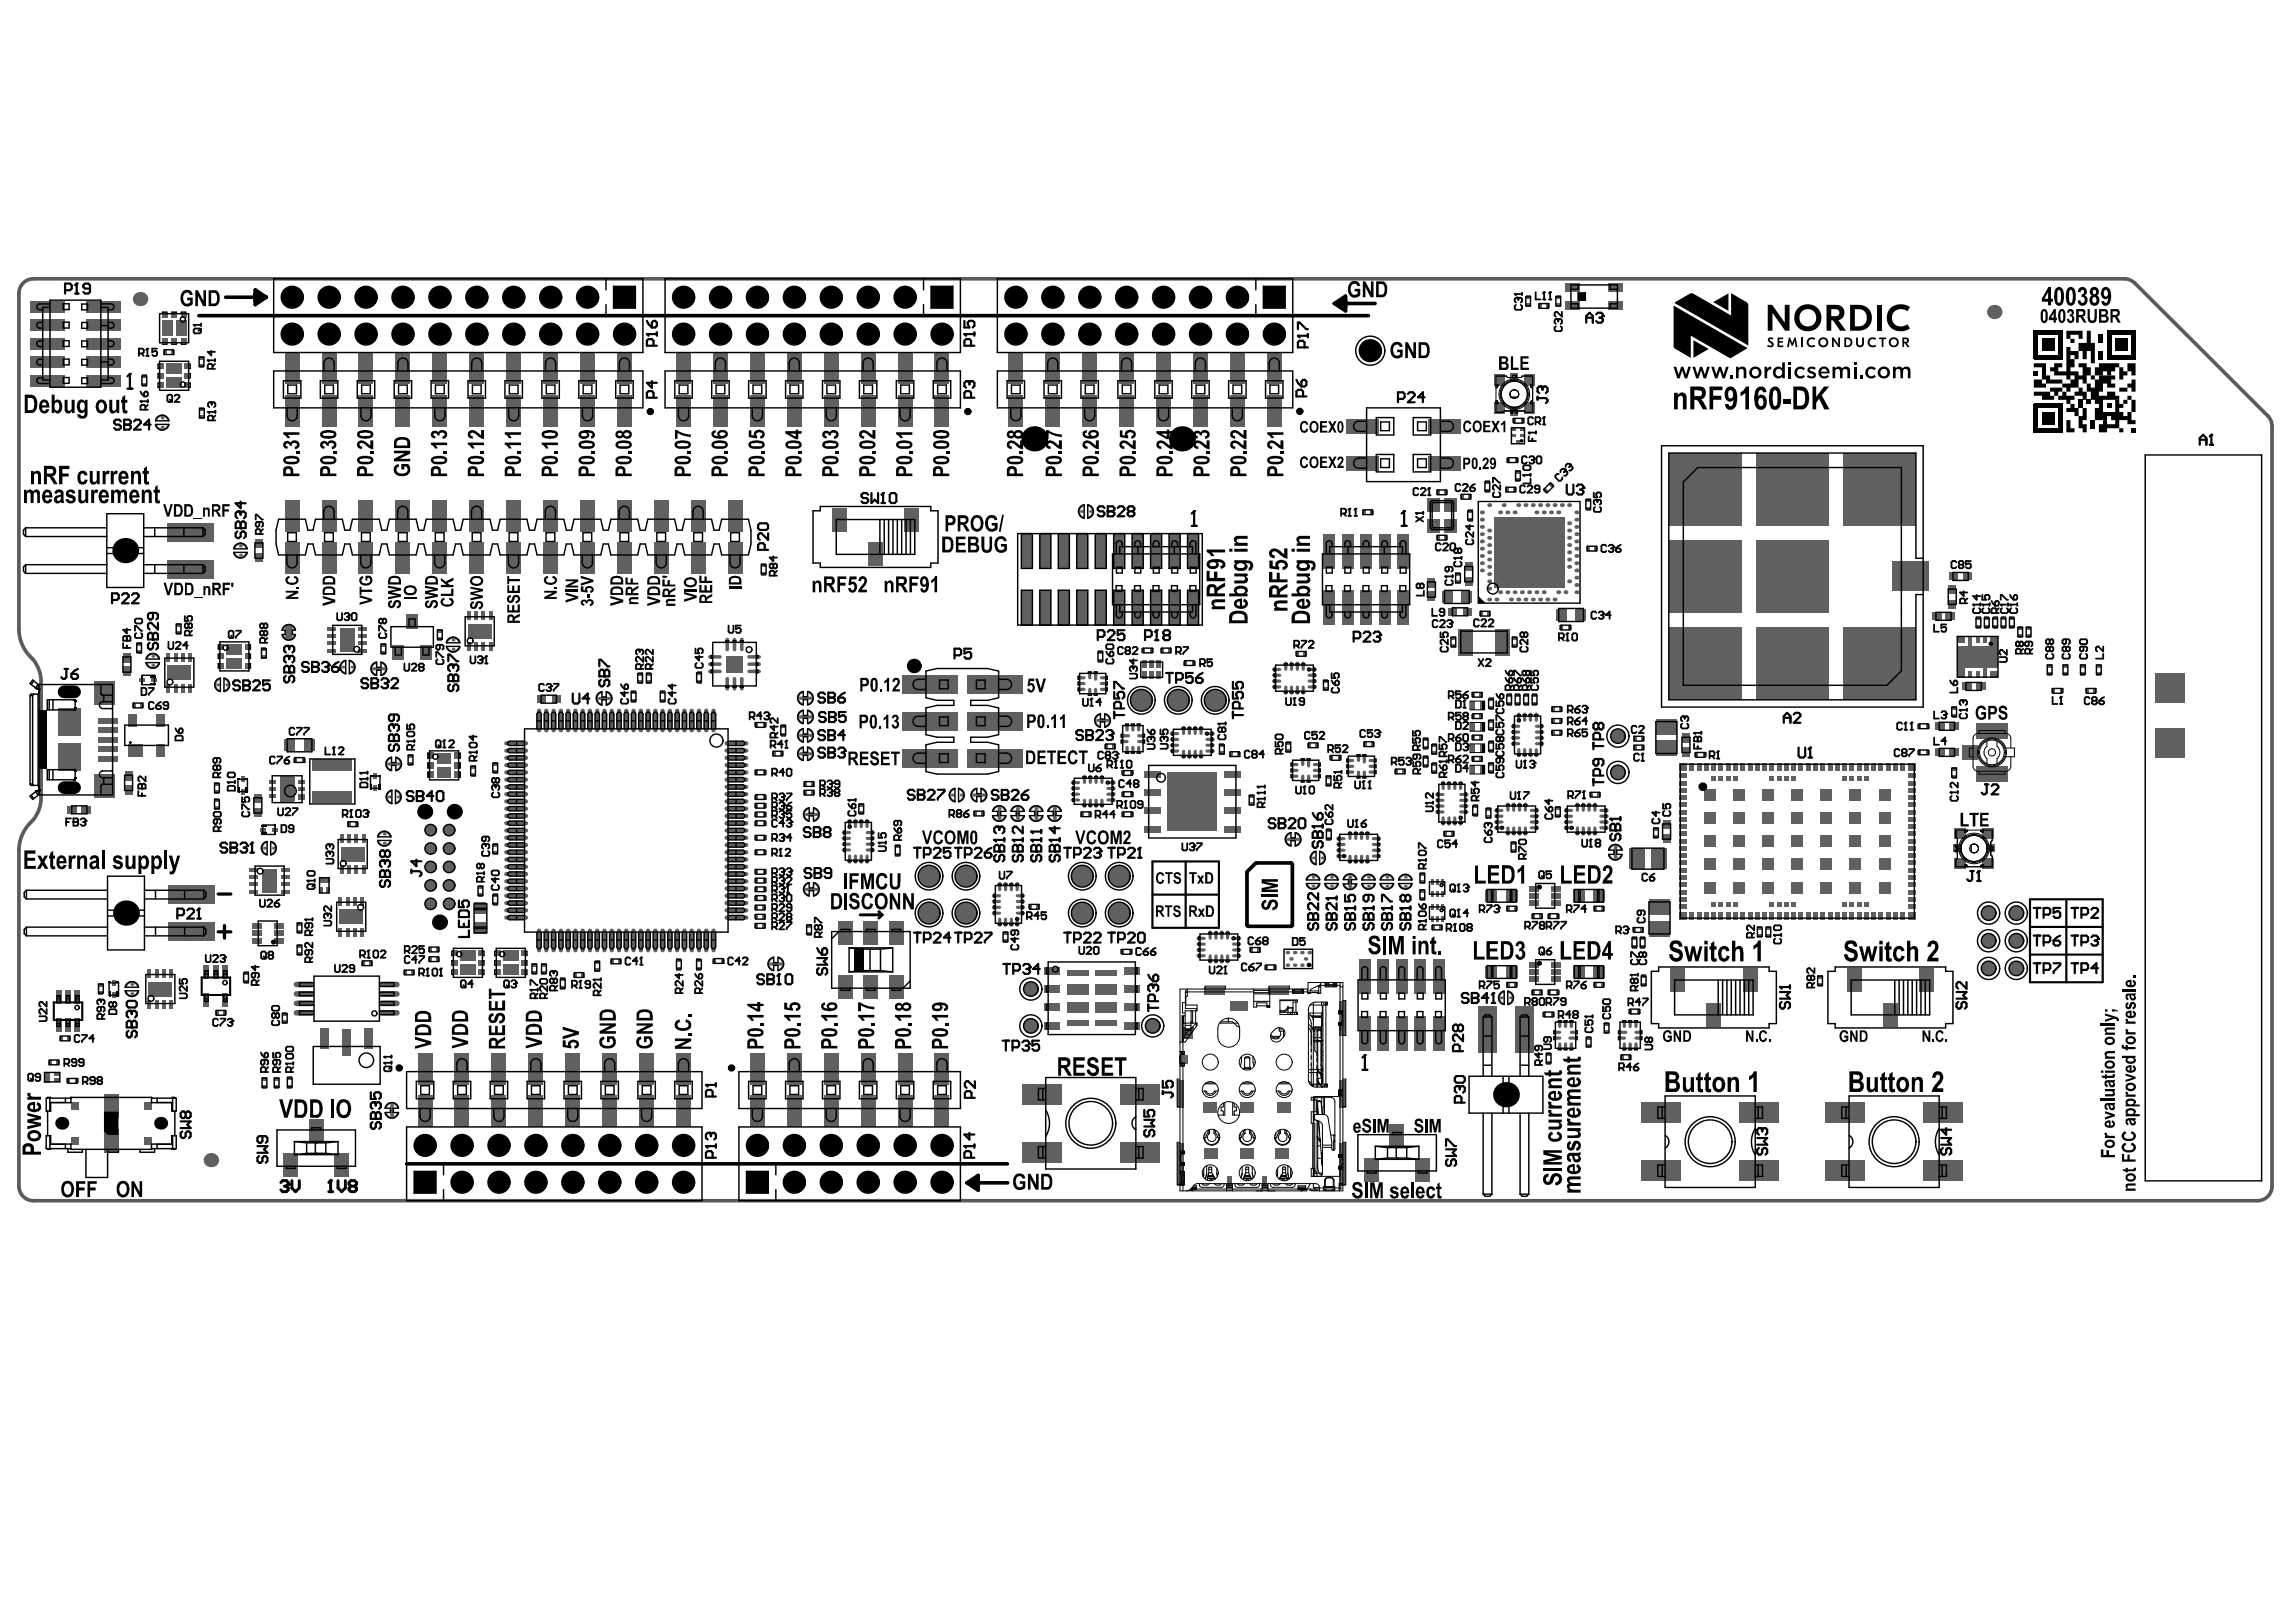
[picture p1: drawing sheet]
<svg xmlns="http://www.w3.org/2000/svg" width="297mm" height="210mm" viewBox="0 0 297 210" stroke-linecap="round" stroke-linejoin="round" font-family="sans-serif">
<path d="M274.8 36.1h-270.5a1.88 1.88 0 0 0-1.9 1.9v43.4a5.2 5.2 0 0 0 1.9 3.9 4.5 4.5 0 0 1 1 2.9v15a4.4 4.4 0 0 1-1.4 3.3M274.8 36.1a1.91 1.91 0 0 1 1.4 .5M276.2 36.6l17.2 17.2a1.91 1.91 0 0 1 .5 1.4v98.3a1.88 1.88 0 0 1-1.8 1.9h-287.8a1.88 1.88 0 0 1-1.9-1.9v-43.4a5.1 5.1 0 0 1 1.5-3.6" fill="none" stroke="#5a5a5a" stroke-width=".47"/>
<path d="M37.4 81.2v1.3" fill="none" stroke="#606060" stroke-width=".94"/>
<g fill="none" stroke="#606060" stroke-width=".38">
<path d="M48.4 86.6h1.2M50.3 98.9h1.3M77.5 90.4h1.3M103.6 97.5h1.2M103.6 95.2h1.2M103.6 92.8h1.2M103.6 90.3h1.2M142 93.2h1.3M104.3 105.4h1.3M104.3 115.1h1.3M126 102.9h1.3M129.3 104.6v1.3"/>
<path d="M131.7 104.6v1.3M134 104.6v1.3M136.4 104.6v1.3M166.7 108.6h1.2M174.6 113.5v1.2M209 109.7v1.2M99.7 124.7h1.3M50.7 143.1v1.2"/>
</g>
<g fill="#606060">
<path d="M254.7 83.1h.5v.6h-.5z" fill-rule="evenodd"/>
<path d="M256.5 86.3h.6v.6h-.6z" fill-rule="evenodd"/>
<path d="M253.2 86.3h1v.6h-1z" fill-rule="evenodd"/>
<path d="M257.5 83.1h1v.6h-1z" fill-rule="evenodd"/>
<path d="M36.2 100.6h1.9v3h-1.9z" fill-rule="evenodd"/>
<path d="M44.3 135.9h1.1v.7h-1.1z" fill-rule="evenodd"/>
</g>
<g fill="none" stroke="#606060" stroke-width=".28">
<path d="M20.2 55a.84 .84 0 0 0 .8 .6 .84 .84 0 0 0 .8-.6M20.2 54.4a.84 .84 0 0 1 .8-.6 .84 .84 0 0 1 .8 .6M30.3 71.5a.84 .84 0 0 0 .8 .7 .84 .84 0 0 0 .8-.7M31.1 70.3h.1M31.1 70.3a.84 .84 0 0 0-.8 .7M31.1 70.3a.84 .84 0 0 1 .8 .7M140.2 65.4a.83 .83 0 0 0-.6 .8 .83 .83 0 0 0 .6 .8M140.8 65.4a.83 .83 0 0 1 .6 .8 .83 .83 0 0 1-.6 .8M19 85.8a.84 .84 0 0 0 .8 .6 .84 .84 0 0 0 .8-.6M19 85.2a.84 .84 0 0 1 .8-.6 .84 .84 0 0 1 .8 .6M28.5 87.8a.83 .83 0 0 0-.7 .8 .83 .83 0 0 0 .7 .8M29 87.8a.83 .83 0 0 1 .7 .8 .83 .83 0 0 1-.7 .8"/>
<path d="M36.6 82.2a.84 .84 0 0 0 .8 .6 .84 .84 0 0 0 .8-.6M36.6 81.5a.84 .84 0 0 1 .8-.6 .84 .84 0 0 1 .8 .6M44.7 85.5a.83 .83 0 0 0-.7 .8 .83 .83 0 0 0 .7 .8M45.2 85.5a.83 .83 0 0 1 .7 .8 .83 .83 0 0 1-.7 .8M48.7 85.7a.83 .83 0 0 0-.7 .9 .83 .83 0 0 0 .7 .8M49.3 85.7a.83 .83 0 0 1 .7 .9 .83 .83 0 0 1-.7 .8M50.6 98.1a.83 .83 0 0 0-.6 .8 .83 .83 0 0 0 .6 .8M51.3 98.1a.83 .83 0 0 1 .6 .8 .83 .83 0 0 1-.6 .8M57.8 83.1a.84 .84 0 0 1 .8-.6 .84 .84 0 0 1 .8 .6M57.8 83.7a.84 .84 0 0 0 .8 .6 .84 .84 0 0 0 .8-.6M77.8 89.6a.83 .83 0 0 0-.6 .8 .83 .83 0 0 0 .6 .8M78.5 89.6a.83 .83 0 0 1 .6 .8 .83 .83 0 0 1-.6 .8"/>
<path d="M103.9 96.7a.83 .83 0 0 0-.7 .8 .83 .83 0 0 0 .7 .9M103.9 94.4a.83 .83 0 0 0-.7 .8 .83 .83 0 0 0 .7 .8M103.9 92a.83 .83 0 0 0-.7 .8 .83 .83 0 0 0 .7 .8M103.9 89.5a.83 .83 0 0 0-.7 .8 .83 .83 0 0 0 .7 .9M104.5 96.7a.83 .83 0 0 1 .7 .8 .83 .83 0 0 1-.7 .9M104.5 94.4a.83 .83 0 0 1 .7 .8 .83 .83 0 0 1-.7 .8M104.5 92a.83 .83 0 0 1 .7 .8 .83 .83 0 0 1-.7 .8M104.5 89.5a.83 .83 0 0 1 .7 .8 .83 .83 0 0 1-.7 .9M142.3 92.4a.83 .83 0 0 0-.6 .8 .83 .83 0 0 0 .6 .9M143 92.4a.83 .83 0 0 1 .6 .8 .83 .83 0 0 1-.6 .9M34.5 109a.83 .83 0 0 0-.6 .8 .83 .83 0 0 0 .6 .8M35.1 109l.3 .1"/>
<path d="M35.4 109.1h.1M35.4 109.1a.83 .83 0 0 1 .3 .8 .83 .83 0 0 1-.6 .7M48.9 108.8a.84 .84 0 0 0 .8 .6 .84 .84 0 0 0 .8-.6M49.7 107.6a.84 .84 0 0 0-.8 .6M49.7 107.6h.1M49.7 107.6a.84 .84 0 0 1 .8 .6M50.6 102.3a.83 .83 0 0 0-.6 .8 .83 .83 0 0 0 .6 .8M51.2 102.3a.83 .83 0 0 1 .6 .8 .83 .83 0 0 1-.6 .8M104.6 104.6a.83 .83 0 0 0-.6 .8 .83 .83 0 0 0 .6 .8M104.6 114.3a.83 .83 0 0 0-.6 .8 .83 .83 0 0 0 .6 .8M105.3 104.6a.83 .83 0 0 1 .6 .8 .83 .83 0 0 1-.6 .8M105.3 114.3a.83 .83 0 0 1 .6 .8 .83 .83 0 0 1-.6 .8"/>
<path d="M123.5 102.1a.83 .83 0 0 0-.6 .8 .83 .83 0 0 0 .6 .8M124.1 102.1a.83 .83 0 0 1 .6 .8 .83 .83 0 0 1-.6 .8M126.3 102.1a.83 .83 0 0 0-.6 .8 .83 .83 0 0 0 .6 .8M127 102.1a.83 .83 0 0 1 .6 .8 .83 .83 0 0 1-.6 .8M128.5 105.6a.84 .84 0 0 0 .8 .6 .84 .84 0 0 0 .8-.6M128.5 104.9a.84 .84 0 0 1 .8-.6 .84 .84 0 0 1 .8 .6M130.8 105.6a.84 .84 0 0 0 .9 .6 .84 .84 0 0 0 .8-.6M130.8 104.9a.84 .84 0 0 1 .9-.6 .84 .84 0 0 1 .8 .6M133.2 105.6a.84 .84 0 0 0 .8 .6 .84 .84 0 0 0 .9-.6M133.2 104.9a.84 .84 0 0 1 .8-.6 .84 .84 0 0 1 .9 .6M135.6 105.6a.84 .84 0 0 0 .8 .6 .84 .84 0 0 0 .8-.6M135.6 104.9a.84 .84 0 0 1 .8-.6 .84 .84 0 0 1 .8 .6"/>
<path d="M167 107.8a.83 .83 0 0 0-.7 .8 .83 .83 0 0 0 .7 .8M167.6 107.8a.83 .83 0 0 1 .7 .8 .83 .83 0 0 1-.7 .8M169.1 114.4a.84 .84 0 0 0 .8 .6 .84 .84 0 0 0 .8-.6M169.1 113.8a.84 .84 0 0 1 .8-.6 .84 .84 0 0 1 .8 .6M170.2 110.2a.83 .83 0 0 0-.6 .8 .83 .83 0 0 0 .6 .8M170.8 110.2a.83 .83 0 0 1 .6 .8 .83 .83 0 0 1-.6 .8M171.5 114.4a.84 .84 0 0 0 .8 .6 .84 .84 0 0 0 .8-.6M171.5 113.8a.84 .84 0 0 1 .8-.6 .84 .84 0 0 1 .8 .6M173.8 113.8a.84 .84 0 0 1 .8-.7 .84 .84 0 0 1 .9 .7M173.8 114.4a.84 .84 0 0 0 .8 .7 .84 .84 0 0 0 .9-.7M176.2 114.4a.84 .84 0 0 0 .8 .6 .84 .84 0 0 0 .8-.6M176.2 113.8a.84 .84 0 0 1 .8-.6 .84 .84 0 0 1 .8 .6"/>
<path d="M178.6 114.4a.84 .84 0 0 0 .8 .6 .84 .84 0 0 0 .8-.6M178.6 113.8a.84 .84 0 0 1 .8-.6 .84 .84 0 0 1 .8 .6M181 114.4a.84 .84 0 0 0 .8 .6 .84 .84 0 0 0 .8-.6M181 113.8a.84 .84 0 0 1 .8-.6 .84 .84 0 0 1 .8 .6M208.2 110.6a.84 .84 0 0 0 .8 .6 .84 .84 0 0 0 .8-.6M208.2 110a.84 .84 0 0 1 .8-.7 .84 .84 0 0 1 .8 .7M16.3 128.3a.84 .84 0 0 0 .8 .6 .84 .84 0 0 0 .8-.6M16.3 127.7a.84 .84 0 0 1 .8-.6 .84 .84 0 0 1 .8 .6M100 123.9a.83 .83 0 0 0-.6 .8 .83 .83 0 0 0 .6 .9M100.7 123.9a.83 .83 0 0 1 .6 .8 .83 .83 0 0 1-.6 .9M194.5 128.3a.83 .83 0 0 0-.6 .8 .83 .83 0 0 0 .6 .8M195.1 128.3a.83 .83 0 0 1 .6 .8 .83 .83 0 0 1-.6 .8"/>
<path d="M49.9 143.4a.84 .84 0 0 1 .8-.7 .84 .84 0 0 1 .8 .7M49.9 144a.84 .84 0 0 0 .8 .7 .84 .84 0 0 0 .8-.7"/>
</g>
<g fill="#000">
<circle cx="37.8" cy="38.5" r="1.39"/>
<circle cx="42.6" cy="38.5" r="1.39"/>
<circle cx="47.3" cy="38.5" r="1.39"/>
<circle cx="52.1" cy="38.5" r="1.39"/>
<circle cx="56.9" cy="38.5" r="1.39"/>
<circle cx="61.7" cy="38.5" r="1.39"/>
<circle cx="66.5" cy="38.5" r="1.39"/>
<circle cx="71.2" cy="38.5" r="1.39"/>
<circle cx="76" cy="38.5" r="1.39"/>
<circle cx="88.4" cy="38.5" r="1.39"/>
<circle cx="93.2" cy="38.5" r="1.39"/>
<circle cx="98" cy="38.5" r="1.39"/>
<circle cx="102.8" cy="38.5" r="1.39"/>
<circle cx="107.5" cy="38.5" r="1.39"/>
<circle cx="112.3" cy="38.5" r="1.39"/>
<circle cx="117.1" cy="38.5" r="1.39"/>
<circle cx="131.4" cy="38.5" r="1.39"/>
<circle cx="136.2" cy="38.5" r="1.39"/>
<circle cx="141" cy="38.5" r="1.39"/>
<circle cx="145.7" cy="38.5" r="1.39"/>
<circle cx="150.5" cy="38.5" r="1.39"/>
<circle cx="155.3" cy="38.5" r="1.39"/>
<circle cx="160.1" cy="38.5" r="1.39"/>
<circle cx="37.8" cy="43.2" r="1.39"/>
<circle cx="42.6" cy="43.2" r="1.39"/>
<circle cx="47.3" cy="43.2" r="1.39"/>
<circle cx="52.1" cy="43.2" r="1.39"/>
<circle cx="56.9" cy="43.2" r="1.39"/>
<circle cx="61.7" cy="43.2" r="1.39"/>
<circle cx="66.5" cy="43.2" r="1.39"/>
<circle cx="71.2" cy="43.2" r="1.39"/>
<circle cx="76" cy="43.2" r="1.39"/>
<circle cx="80.8" cy="43.2" r="1.39"/>
<circle cx="88.4" cy="43.2" r="1.39"/>
<circle cx="93.2" cy="43.2" r="1.39"/>
<circle cx="98" cy="43.2" r="1.39"/>
<circle cx="102.8" cy="43.2" r="1.39"/>
<circle cx="107.5" cy="43.2" r="1.39"/>
<circle cx="112.3" cy="43.2" r="1.39"/>
<circle cx="117.1" cy="43.2" r="1.39"/>
<circle cx="121.9" cy="43.2" r="1.39"/>
<circle cx="131.4" cy="43.2" r="1.39"/>
<circle cx="133.8" cy="56.8" r="1.65"/>
<circle cx="136.2" cy="43.2" r="1.39"/>
<circle cx="141" cy="43.2" r="1.39"/>
<circle cx="145.7" cy="43.2" r="1.39"/>
<circle cx="150.5" cy="43.2" r="1.39"/>
<circle cx="152.9" cy="56.8" r="1.65"/>
<circle cx="155.3" cy="43.2" r="1.39"/>
<circle cx="160.1" cy="43.2" r="1.39"/>
<circle cx="164.9" cy="43.2" r="1.39"/>
<circle cx="177.3" cy="45.4" r="1.39"/>
<circle cx="16.2" cy="71.3" r="1.65"/>
<circle cx="16.3" cy="118.2" r="1.65"/>
<circle cx="55" cy="105" r=".92"/>
<circle cx="56.9" cy="119.4" r=".92"/>
<circle cx="58.8" cy="105" r=".92"/>
<circle cx="8" cy="145.4" r=".84"/>
<circle cx="20.8" cy="145.4" r=".84"/>
<circle cx="55" cy="148.2" r="1.39"/>
<circle cx="59.8" cy="148.2" r="1.39"/>
<circle cx="59.8" cy="153" r="1.39"/>
<circle cx="64.5" cy="148.2" r="1.39"/>
<circle cx="64.5" cy="153" r="1.39"/>
<circle cx="69.3" cy="148.2" r="1.39"/>
<circle cx="69.3" cy="153" r="1.39"/>
<circle cx="74.1" cy="153" r="1.39"/>
<circle cx="74.1" cy="148.2" r="1.39"/>
<circle cx="78.9" cy="148.2" r="1.39"/>
<circle cx="78.9" cy="153" r="1.39"/>
<circle cx="83.7" cy="148.2" r="1.39"/>
<circle cx="83.7" cy="153" r="1.39"/>
<circle cx="88.4" cy="148.2" r="1.39"/>
<circle cx="88.4" cy="153" r="1.39"/>
<circle cx="98" cy="148.2" r="1.39"/>
<circle cx="102.8" cy="148.2" r="1.39"/>
<circle cx="102.8" cy="153" r="1.39"/>
<circle cx="107.5" cy="148.2" r="1.39"/>
<circle cx="107.5" cy="153" r="1.39"/>
<circle cx="112.3" cy="148.2" r="1.39"/>
<circle cx="112.3" cy="153" r="1.39"/>
<circle cx="117.1" cy="148.2" r="1.39"/>
<circle cx="117.1" cy="153" r="1.39"/>
<circle cx="121.9" cy="148.2" r="1.39"/>
<circle cx="121.9" cy="153" r="1.39"/>
<circle cx="194.8" cy="141.7" r="1.65"/>
</g>
<g fill="#000">
<path d="M79.4 37.1h2.8v2.8h-2.8z" fill-rule="evenodd"/>
<path d="M120.5 37.1h2.8v2.8h-2.8z" fill-rule="evenodd"/>
<path d="M163.4 37.1h2.9v2.8h-2.9z" fill-rule="evenodd"/>
<path d="M53.6 151.6h2.8v2.8h-2.8z" fill-rule="evenodd"/>
<path d="M96.6 151.6h2.8v2.8h-2.8z" fill-rule="evenodd"/>
</g>
<path d="M8.3 89.5h1.3M8.3 101.9h1.3" fill="none" stroke="#000" stroke-width="1.7"/>
<g fill="#606060">
<path d="M145.1 105.1h.5v.6h-.5z" fill-rule="evenodd"/>
<path d="M146.2 105.1h.5v.6h-.5z" fill-rule="evenodd"/>
<path d="M146.2 99.7h.5v.6h-.5z" fill-rule="evenodd"/>
<path d="M145.1 99.7h.5v.6h-.5z" fill-rule="evenodd"/>
<path d="M161.6 103.8h.6v.5h-.6z" fill-rule="evenodd"/>
<path d="M161.6 102.8h.6v.5h-.6z" fill-rule="evenodd"/>
<path d="M261.1 82.1h.5v.5h-.5z" fill-rule="evenodd"/>
<path d="M261.1 81h.5v.5h-.5z" fill-rule="evenodd"/>
<path d="M255.6 93.6h4.2v2h-4.2z" fill-rule="evenodd"/>
<path d="M255.6 99.2h4.2v1.9h-4.2z" fill-rule="evenodd"/>
<path d="M253.8 96.4h2v1.9h-2z" fill-rule="evenodd"/>
<path d="M200 39.3h.5v.6h-.5z" fill-rule="evenodd"/>
<path d="M198.9 39.3h.5v.6h-.5z" fill-rule="evenodd"/>
<path d="M195.4 48.3h1v1.1h-1z" fill-rule="evenodd"/>
<path d="M197.1 48.5h1.4v1.5h-1.4z" fill-rule="evenodd"/>
<path d="M193.3 48.5h1.4v1.5h-1.4z" fill-rule="evenodd"/>
<path d="M195.4 52.6h1v1.1h-1z" fill-rule="evenodd"/>
<path d="M193.3 52h1.4v1.6h-1.4z" fill-rule="evenodd"/>
<path d="M197.1 52h1.4v1.6h-1.4z" fill-rule="evenodd"/>
<path d="M208.1 39h1.9v1.2h-1.9z" fill-rule="evenodd"/>
<path d="M208.1 36.6h1.9v1.1h-1.9z" fill-rule="evenodd"/>
<path d="M202.5 39h1.9v1.2h-1.9z" fill-rule="evenodd"/>
<path d="M202.5 36.6h1.9v1.1h-1.9z" fill-rule="evenodd"/>
<path d="M184.8 54.2h4.2v1.9h-4.2z" fill-rule="evenodd"/>
<path d="M174.2 54.2h4.1v1.9h-4.1z" fill-rule="evenodd"/>
<path d="M184.8 59h4.2v1.9h-4.2z" fill-rule="evenodd"/>
<path d="M174.2 59h4.1v1.9h-4.1z" fill-rule="evenodd"/>
</g>
<g fill="#606060">
<circle cx="31.1" cy="71.8" r=".19"/>
<circle cx="31.1" cy="70.7" r=".19"/>
<circle cx="257.3" cy="118.2" r=".93"/>
</g>
<g fill="none" stroke="#606060" stroke-width=".41">
<path d="M164.8 86.6h.8M164.8 87.4h.8M164.8 88.1h.8M164.8 88.9h.8M166.3 85.8v.8M166.3 88.9v.8M167.1 85.8v.8M167.1 88.9v.8M167.8 85.8v.8M167.8 88.9v.8M168.6 85.8v.8M168.6 88.9v.8"/>
<path d="M169.4 86.6h.8M169.4 87.4h.8M169.4 88.1h.8M169.4 88.9h.8"/>
</g>
<g fill="#606060">
<circle cx="37.4" cy="81.2" r=".19"/>
<circle cx="37.4" cy="82.5" r=".19"/>
<circle cx="18.1" cy="38.7" r=".93"/>
<circle cx="203.9" cy="66.3" r=".26"/>
<circle cx="203.9" cy="67.2" r=".26"/>
<circle cx="203.9" cy="68.2" r=".26"/>
<circle cx="203.9" cy="69.1" r=".26"/>
<circle cx="203.9" cy="70.1" r=".26"/>
<circle cx="203.9" cy="71" r=".26"/>
<circle cx="203.9" cy="71.9" r=".26"/>
<circle cx="203.9" cy="72.9" r=".26"/>
<circle cx="203.9" cy="73.8" r=".26"/>
<circle cx="203.9" cy="74.8" r=".26"/>
<circle cx="203.9" cy="75.7" r=".26"/>
<circle cx="203.9" cy="76.6" r=".26"/>
<circle cx="203" cy="65.4" r=".26"/>
<circle cx="203" cy="67.7" r=".26"/>
<circle cx="203" cy="68.7" r=".26"/>
<circle cx="203" cy="69.6" r=".26"/>
<circle cx="203" cy="70.5" r=".26"/>
<circle cx="203" cy="71.5" r=".26"/>
<circle cx="203" cy="72.4" r=".26"/>
<circle cx="203" cy="73.4" r=".26"/>
<circle cx="203" cy="75.2" r=".26"/>
<circle cx="202.5" cy="76.6" r=".26"/>
<circle cx="202.1" cy="65.4" r=".26"/>
<circle cx="201.6" cy="66.3" r=".26"/>
<circle cx="201.6" cy="76.6" r=".26"/>
<circle cx="201.1" cy="65.4" r=".26"/>
<circle cx="201.1" cy="77.6" r=".26"/>
<circle cx="200.7" cy="66.3" r=".26"/>
<circle cx="200.2" cy="65.4" r=".26"/>
<circle cx="200.2" cy="77.6" r=".26"/>
<circle cx="199.7" cy="66.3" r=".26"/>
<circle cx="199.7" cy="76.6" r=".26"/>
<circle cx="199.2" cy="65.4" r=".26"/>
<circle cx="199.2" cy="77.6" r=".26"/>
<circle cx="198.8" cy="66.3" r=".26"/>
<circle cx="198.8" cy="76.6" r=".26"/>
<circle cx="198.3" cy="65.4" r=".26"/>
<circle cx="198.3" cy="77.6" r=".26"/>
<circle cx="197.8" cy="76.6" r=".26"/>
<circle cx="197.4" cy="65.4" r=".26"/>
<circle cx="197.4" cy="77.6" r=".26"/>
<circle cx="196.9" cy="76.6" r=".26"/>
<circle cx="196.4" cy="65.4" r=".26"/>
<circle cx="196.4" cy="77.6" r=".26"/>
<circle cx="195.9" cy="66.3" r=".26"/>
<circle cx="195.9" cy="76.6" r=".26"/>
<circle cx="195.5" cy="77.6" r=".26"/>
<circle cx="195" cy="66.3" r=".26"/>
<circle cx="195" cy="76.6" r=".26"/>
<circle cx="194.5" cy="65.4" r=".26"/>
<circle cx="194.1" cy="76.6" r=".26"/>
<circle cx="193.6" cy="77.6" r=".26"/>
<circle cx="194.1" cy="66.3" r=".26"/>
<circle cx="192.7" cy="65.4" r=".26"/>
<circle cx="192.7" cy="68.7" r=".26"/>
<circle cx="192.7" cy="69.6" r=".26"/>
<circle cx="192.7" cy="70.5" r=".26"/>
<circle cx="192.7" cy="71.5" r=".26"/>
<circle cx="192.7" cy="72.4" r=".26"/>
<circle cx="192.7" cy="73.4" r=".26"/>
<circle cx="192.7" cy="74.3" r=".26"/>
<circle cx="192.7" cy="75.2" r=".26"/>
<circle cx="192.7" cy="76.2" r=".26"/>
<circle cx="192.7" cy="77.6" r=".26"/>
<circle cx="191.7" cy="66.3" r=".26"/>
<circle cx="191.7" cy="68.2" r=".26"/>
<circle cx="191.7" cy="69.1" r=".26"/>
<circle cx="191.7" cy="70.1" r=".26"/>
<circle cx="191.7" cy="71" r=".26"/>
<circle cx="191.7" cy="71.9" r=".26"/>
<circle cx="191.7" cy="72.9" r=".26"/>
<circle cx="191.7" cy="73.8" r=".26"/>
<circle cx="191.7" cy="67.2" r=".26"/>
<circle cx="174.6" cy="114.7" r=".19"/>
<circle cx="174.6" cy="113.5" r=".19"/>
<circle cx="133.4" cy="128" r=".93"/>
</g>
<g fill="#606060">
<path d="M149.6 51.1h1.9v4.1h-1.9z" fill-rule="evenodd"/>
<path d="M149.6 45.6h1.9v4.1h-1.9z" fill-rule="evenodd"/>
<path d="M130.5 51.1h1.9v4.1h-1.9z" fill-rule="evenodd"/>
<path d="M144.8 51.1h1.9v4.1h-1.9z" fill-rule="evenodd"/>
<path d="M140 51.1h1.9v4.1h-1.9z" fill-rule="evenodd"/>
<path d="M163.9 51.1h1.9v4.1h-1.9z" fill-rule="evenodd"/>
<path d="M159.1 51.1h1.9v4.1h-1.9z" fill-rule="evenodd"/>
<path d="M130.5 45.6h1.9v4.1h-1.9z" fill-rule="evenodd"/>
<path d="M144.8 45.6h1.9v4.1h-1.9z" fill-rule="evenodd"/>
<path d="M140 45.6h1.9v4.1h-1.9z" fill-rule="evenodd"/>
<path d="M163.9 45.6h1.9v4.1h-1.9z" fill-rule="evenodd"/>
<path d="M159.1 45.6h1.9v4.1h-1.9z" fill-rule="evenodd"/>
<path d="M135.2 51.1h2v4.1h-2z" fill-rule="evenodd"/>
<path d="M154.3 51.1h2v4.1h-2z" fill-rule="evenodd"/>
<path d="M135.2 45.6h2v4.1h-2z" fill-rule="evenodd"/>
<path d="M154.3 45.6h2v4.1h-2z" fill-rule="evenodd"/>
<path d="M278.9 94.3h3.7v3.8h-3.7z" fill-rule="evenodd"/>
<path d="M278.9 87.2h3.7v3.7h-3.7z" fill-rule="evenodd"/>
<path d="M188.7 81.4h1.9v3.4h-1.9z" fill-rule="evenodd"/>
<path d="M193.4 81.4h1.9v3.4h-1.9z" fill-rule="evenodd"/>
<path d="M193.3 66.9h9.1v9.1h-9.1z" fill-rule="evenodd"/>
<path d="M141.7 76.4h1.4v4.5h-1.4z" fill-rule="evenodd"/>
<path d="M139.3 76.4h1.4v4.5h-1.4z" fill-rule="evenodd"/>
<path d="M136.9 76.4h1.4v4.5h-1.4z" fill-rule="evenodd"/>
<path d="M134.5 76.4h1.5v4.5h-1.5z" fill-rule="evenodd"/>
<path d="M132.1 76.4h1.5v4.5h-1.5z" fill-rule="evenodd"/>
<path d="M141.7 69.1h1.4v4.5h-1.4z" fill-rule="evenodd"/>
<path d="M139.3 69.1h1.4v4.5h-1.4z" fill-rule="evenodd"/>
<path d="M136.9 69.1h1.4v4.5h-1.4z" fill-rule="evenodd"/>
<path d="M134.5 69.1h1.5v4.5h-1.5z" fill-rule="evenodd"/>
<path d="M132.1 69.1h1.5v4.5h-1.5z" fill-rule="evenodd"/>
<path d="M145.4 132.3h2.1v.9h-2.1z" fill-rule="evenodd"/>
<path d="M145.4 129.9h2.1v.9h-2.1z" fill-rule="evenodd"/>
<path d="M145.4 127.5h2.1v1h-2.1z" fill-rule="evenodd"/>
<path d="M145.4 125.1h2.1v1h-2.1z" fill-rule="evenodd"/>
<path d="M135 132.3h2.1v.9h-2.1z" fill-rule="evenodd"/>
<path d="M135 129.9h2.1v.9h-2.1z" fill-rule="evenodd"/>
<path d="M135 127.5h2.1v1h-2.1z" fill-rule="evenodd"/>
<path d="M135 125.1h2.1v1h-2.1z" fill-rule="evenodd"/>
<path d="M138 132.1h2.9v.7h-2.9z" fill-rule="evenodd"/>
<path d="M141.6 132.1h2.8v.7h-2.8z" fill-rule="evenodd"/>
<path d="M141.6 125.6h2.8v.7h-2.8z" fill-rule="evenodd"/>
<path d="M138 125.6h2.9v.7h-2.9z" fill-rule="evenodd"/>
<path d="M141.6 127.3h2.8v1.3h-2.8z" fill-rule="evenodd"/>
<path d="M138 127.3h2.9v1.3h-2.9z" fill-rule="evenodd"/>
<path d="M141.6 129.7h2.8v1.3h-2.8z" fill-rule="evenodd"/>
<path d="M138 129.7h2.9v1.3h-2.9z" fill-rule="evenodd"/>
<path d="M115 126.2h1.9v3h-1.9z" fill-rule="evenodd"/>
<path d="M111.7 126.2h1.9v3h-1.9z" fill-rule="evenodd"/>
<path d="M108.4 126.2h1.9v3h-1.9z" fill-rule="evenodd"/>
<path d="M108.4 119.2h1.9v3h-1.9z" fill-rule="evenodd"/>
<path d="M111.7 119.2h1.9v3h-1.9z" fill-rule="evenodd"/>
<path d="M115 119.2h1.9v3h-1.9z" fill-rule="evenodd"/>
<path d="M216.1 125.3h1.9v3h-1.9z" fill-rule="evenodd"/>
<path d="M220.8 129.8h1.9v3h-1.9z" fill-rule="evenodd"/>
<path d="M225.5 125.3h1.9v3h-1.9z" fill-rule="evenodd"/>
<path d="M144.9 147.8h5.1v2.6h-5.1z" fill-rule="evenodd"/>
<path d="M144.9 140.3h5.1v2.6h-5.1z" fill-rule="evenodd"/>
<path d="M132.2 147.8h5.2v2.6h-5.2z" fill-rule="evenodd"/>
<path d="M132.2 140.3h5.2v2.6h-5.2z" fill-rule="evenodd"/>
<path d="M21.7 72.4h5.9v2.4h-5.9z" fill-rule="evenodd"/>
<path d="M21.7 67.7h5.9v2.4h-5.9z" fill-rule="evenodd"/>
<path d="M155.7 142.7h1.7v1.3h-1.7z" fill-rule="evenodd"/>
<path d="M160.5 142.7h1.7v1.3h-1.7z" fill-rule="evenodd"/>
<path d="M165.2 142.7h1.7v1.3h-1.7z" fill-rule="evenodd"/>
<path d="M155.9 148.7h1.7v1.3h-1.7z" fill-rule="evenodd"/>
<path d="M160.5 148.7h1.7v1.3h-1.7z" fill-rule="evenodd"/>
<path d="M165.1 148.7h1.7v1.3h-1.7z" fill-rule="evenodd"/>
<path d="M158.7 152.2h.6v1.2h-.6z" fill-rule="evenodd"/>
<path d="M163.3 152.2h.6v1.2h-.6z" fill-rule="evenodd"/>
<path d="M152.3 147.9h.8v5.5h-.8z" fill-rule="evenodd"/>
<path d="M152.3 139.7h.8v3.6h-.8z" fill-rule="evenodd"/>
<path d="M152.5 136.5h1.2v1.2h-1.2z" fill-rule="evenodd"/>
<path d="M152.9 133.1h1.4v1.3h-1.4z" fill-rule="evenodd"/>
<path d="M155.9 127.7h2.6v1h-2.6z" fill-rule="evenodd"/>
<path d="M164.1 127.7h2.7v1h-2.7z" fill-rule="evenodd"/>
<path d="M159.2 129.6h2.2v1.2h-2.2z" fill-rule="evenodd"/>
<path d="M173.3 129.6h.8v4.5h-.8z" fill-rule="evenodd"/>
<path d="M173.3 139.7h.8v3.6h-.8z" fill-rule="evenodd"/>
<path d="M173.3 147.9h.8v5.5h-.8z" fill-rule="evenodd"/>
<path d="M179.8 145.5h1.9v3h-1.9z" fill-rule="evenodd"/>
<path d="M176.5 149.8h1.9v3h-1.9z" fill-rule="evenodd"/>
<path d="M183.1 149.8h1.9v3h-1.9z" fill-rule="evenodd"/>
<path d="M175.8 124.2h1.5v4.5h-1.5z" fill-rule="evenodd"/>
<path d="M178.2 124.2h1.5v4.5h-1.5z" fill-rule="evenodd"/>
<path d="M180.6 124.2h1.5v4.5h-1.5z" fill-rule="evenodd"/>
<path d="M183 124.2h1.4v4.5h-1.4z" fill-rule="evenodd"/>
<path d="M185.4 124.2h1.4v4.5h-1.4z" fill-rule="evenodd"/>
<path d="M175.8 131.5h1.5v4.5h-1.5z" fill-rule="evenodd"/>
<path d="M178.2 131.5h1.5v4.5h-1.5z" fill-rule="evenodd"/>
<path d="M180.6 131.5h1.5v4.5h-1.5z" fill-rule="evenodd"/>
<path d="M183 131.5h1.4v4.5h-1.4z" fill-rule="evenodd"/>
<path d="M185.4 131.5h1.4v4.5h-1.4z" fill-rule="evenodd"/>
<path d="M36.8 51.1h2v4.1h-2z" fill-rule="evenodd"/>
<path d="M65.5 51.1h1.9v4.1h-1.9z" fill-rule="evenodd"/>
<path d="M36.8 45.6h2v4.1h-2z" fill-rule="evenodd"/>
<path d="M65.5 45.6h1.9v4.1h-1.9z" fill-rule="evenodd"/>
<path d="M41.6 51.1h1.9v4.1h-1.9z" fill-rule="evenodd"/>
<path d="M46.4 51.1h1.9v4.1h-1.9z" fill-rule="evenodd"/>
<path d="M55.9 51.1h2v4.1h-2z" fill-rule="evenodd"/>
<path d="M60.7 51.1h1.9v4.1h-1.9z" fill-rule="evenodd"/>
<path d="M75.1 51.1h1.9v4.1h-1.9z" fill-rule="evenodd"/>
<path d="M79.8 51.1h1.9v4.1h-1.9z" fill-rule="evenodd"/>
<path d="M41.6 45.6h1.9v4.1h-1.9z" fill-rule="evenodd"/>
<path d="M46.4 45.6h1.9v4.1h-1.9z" fill-rule="evenodd"/>
<path d="M55.9 45.6h2v4.1h-2z" fill-rule="evenodd"/>
<path d="M60.7 45.6h1.9v4.1h-1.9z" fill-rule="evenodd"/>
<path d="M75.1 45.6h1.9v4.1h-1.9z" fill-rule="evenodd"/>
<path d="M79.8 45.6h1.9v4.1h-1.9z" fill-rule="evenodd"/>
<path d="M51.2 51.1h1.9v4.1h-1.9z" fill-rule="evenodd"/>
<path d="M70.3 51.1h1.9v4.1h-1.9z" fill-rule="evenodd"/>
<path d="M51.2 45.6h1.9v4.1h-1.9z" fill-rule="evenodd"/>
<path d="M70.3 45.6h1.9v4.1h-1.9z" fill-rule="evenodd"/>
<path d="M68.4 136.3h1.9v4.1h-1.9z" fill-rule="evenodd"/>
<path d="M68.4 141.8h1.9v4.1h-1.9z" fill-rule="evenodd"/>
<path d="M87.5 136.3h1.9v4.1h-1.9z" fill-rule="evenodd"/>
<path d="M73.1 136.3h2v4.1h-2z" fill-rule="evenodd"/>
<path d="M77.9 136.3h1.9v4.1h-1.9z" fill-rule="evenodd"/>
<path d="M54 136.3h2v4.1h-2z" fill-rule="evenodd"/>
<path d="M58.8 136.3h1.9v4.1h-1.9z" fill-rule="evenodd"/>
<path d="M87.5 141.8h1.9v4.1h-1.9z" fill-rule="evenodd"/>
<path d="M73.1 141.8h2v4.1h-2z" fill-rule="evenodd"/>
<path d="M77.9 141.8h1.9v4.1h-1.9z" fill-rule="evenodd"/>
<path d="M54 141.8h2v4.1h-2z" fill-rule="evenodd"/>
<path d="M58.8 141.8h1.9v4.1h-1.9z" fill-rule="evenodd"/>
<path d="M82.7 136.3h1.9v4.1h-1.9z" fill-rule="evenodd"/>
<path d="M63.6 136.3h1.9v4.1h-1.9z" fill-rule="evenodd"/>
<path d="M82.7 141.8h1.9v4.1h-1.9z" fill-rule="evenodd"/>
<path d="M63.6 141.8h1.9v4.1h-1.9z" fill-rule="evenodd"/>
<path d="M111.4 136.3h1.9v4.1h-1.9z" fill-rule="evenodd"/>
<path d="M111.4 141.8h1.9v4.1h-1.9z" fill-rule="evenodd"/>
<path d="M120.9 136.3h1.9v4.1h-1.9z" fill-rule="evenodd"/>
<path d="M116.1 136.3h1.9v4.1h-1.9z" fill-rule="evenodd"/>
<path d="M101.8 136.3h1.9v4.1h-1.9z" fill-rule="evenodd"/>
<path d="M97 136.3h1.9v4.1h-1.9z" fill-rule="evenodd"/>
<path d="M120.9 141.8h1.9v4.1h-1.9z" fill-rule="evenodd"/>
<path d="M116.1 141.8h1.9v4.1h-1.9z" fill-rule="evenodd"/>
<path d="M101.8 141.8h1.9v4.1h-1.9z" fill-rule="evenodd"/>
<path d="M97 141.8h1.9v4.1h-1.9z" fill-rule="evenodd"/>
<path d="M106.6 136.3h1.9v4.1h-1.9z" fill-rule="evenodd"/>
<path d="M106.6 141.8h1.9v4.1h-1.9z" fill-rule="evenodd"/>
<path d="M116.7 87.4h7.2v2.4h-7.2z" fill-rule="evenodd"/>
<path d="M125.1 87.4h7.2v2.4h-7.2z" fill-rule="evenodd"/>
<path d="M116.7 92.2h7.2v2.3h-7.2z" fill-rule="evenodd"/>
<path d="M125.1 92.2h7.2v2.3h-7.2z" fill-rule="evenodd"/>
<path d="M116.7 96.9h7.2v2.4h-7.2z" fill-rule="evenodd"/>
<path d="M125.1 96.9h7.2v2.4h-7.2z" fill-rule="evenodd"/>
<path d="M203.8 78.8h1.4v1.5h-1.4z" fill-rule="evenodd"/>
<path d="M201.3 78.8h1.4v1.5h-1.4z" fill-rule="evenodd"/>
</g>
<g fill="none" stroke="#606060" stroke-width=".56">
<path d="M65.5 96.2h2.5M65.5 97.1h2.5M65.5 98.1h2.5M65.5 99h2.5M65.5 100h2.5M69.7 92v2.5M70.7 92v2.5M71.6 92v2.5M72.6 92v2.5M73.5 92v2.5M74.4 92v2.5M75.4 92v2.5"/>
<path d="M76.3 92v2.5M77.3 92v2.5M78.2 92v2.5M79.1 92v2.5M80.1 92v2.5M81 92v2.5M82 92v2.5M82.9 92v2.5M83.8 92v2.5M84.8 92v2.5M85.7 92v2.5M86.7 92v2.5"/>
<path d="M87.6 92v2.5M88.5 92v2.5M89.5 92v2.5M90.4 92v2.5M91.4 92v2.5M92.3 92v2.5M94 96.2h2.5M94 97.1h2.5M94 98.1h2.5M94 99h2.5M94 100h2.5M65.5 100.9h2.5"/>
<path d="M65.5 101.8h2.5M65.5 102.8h2.5M65.5 103.7h2.5M65.5 104.7h2.5M65.5 105.6h2.5M65.5 106.5h2.5M65.5 107.5h2.5M65.5 108.4h2.5M65.5 109.4h2.5M65.5 110.3h2.5M65.5 111.2h2.5M65.5 112.2h2.5"/>
<path d="M65.5 113.1h2.5M65.5 114h2.5M65.5 115h2.5M65.5 115.9h2.5M65.5 116.9h2.5M65.5 117.8h2.5M65.5 118.7h2.5M94 100.9h2.5M94 101.8h2.5M94 102.8h2.5M94 103.7h2.5M94 104.7h2.5"/>
<path d="M94 105.6h2.5M94 106.5h2.5M94 107.5h2.5M94 108.4h2.5M94 109.4h2.5M94 110.3h2.5M94 111.2h2.5M94 112.2h2.5M94 113.1h2.5M94 114h2.5M94 115h2.5M94 115.9h2.5"/>
<path d="M94 116.9h2.5M94 117.8h2.5M94 118.7h2.5M69.7 120.4v2.6M70.7 120.4v2.6M71.6 120.4v2.6M72.6 120.4v2.6M73.5 120.4v2.6M74.4 120.4v2.6M75.4 120.4v2.6M76.3 120.4v2.6M77.3 120.4v2.6"/>
<path d="M78.2 120.4v2.6M79.1 120.4v2.6M80.1 120.4v2.6M81 120.4v2.6M82 120.4v2.6M82.9 120.4v2.6M83.8 120.4v2.6M84.8 120.4v2.6M85.7 120.4v2.6M86.7 120.4v2.6M87.6 120.4v2.6M88.5 120.4v2.6"/>
<path d="M89.5 120.4v2.6M90.4 120.4v2.6M91.4 120.4v2.6M92.3 120.4v2.6"/>
</g>
<g fill="#606060">
<path d="M16.6 96.3h1.9v1.6h-1.9z" fill-rule="evenodd"/>
<path d="M20.2 96.3h1.1v1.6h-1.1z" fill-rule="evenodd"/>
<path d="M20.2 92.4h1.1v1.6h-1.1z" fill-rule="evenodd"/>
<path d="M16.6 92.4h1.1v1.6h-1.1z" fill-rule="evenodd"/>
<path d="M12.7 95.4h2.6v.7h-2.6z" fill-rule="evenodd"/>
<path d="M12.7 94.1h2.6v.8h-2.6z" fill-rule="evenodd"/>
<path d="M12.7 92.9h2.6v.8h-2.6z" fill-rule="evenodd"/>
<path d="M12.7 96.6h2.6v.7h-2.6z" fill-rule="evenodd"/>
<path d="M12.7 97.8h2.6v.7h-2.6z" fill-rule="evenodd"/>
<path d="M7.5 91.7h2.9v3.6h-2.9z" fill-rule="evenodd"/>
<path d="M7.5 96.2h2.9v3.6h-2.9z" fill-rule="evenodd"/>
<path d="M12.3 100.2h2.6v3h-2.6z" fill-rule="evenodd"/>
<path d="M12.3 88.2h2.6v3h-2.6z" fill-rule="evenodd"/>
<path d="M61.4 119.4h1.5v1.5h-1.5z" fill-rule="evenodd"/>
<path d="M61.4 116.8h1.5v1.4h-1.5z" fill-rule="evenodd"/>
<path d="M151.2 69.1h1.5v4.5h-1.5z" fill-rule="evenodd"/>
<path d="M148.9 69.1h1.4v4.5h-1.4z" fill-rule="evenodd"/>
<path d="M144.1 69.1h1.4v4.5h-1.4z" fill-rule="evenodd"/>
<path d="M153.6 76.4h1.5v4.5h-1.5z" fill-rule="evenodd"/>
<path d="M151.2 76.4h1.5v4.5h-1.5z" fill-rule="evenodd"/>
<path d="M148.9 76.4h1.4v4.5h-1.4z" fill-rule="evenodd"/>
<path d="M146.5 76.4h1.4v4.5h-1.4z" fill-rule="evenodd"/>
<path d="M144.1 76.4h1.4v4.5h-1.4z" fill-rule="evenodd"/>
<path d="M153.6 69.1h1.5v4.5h-1.5z" fill-rule="evenodd"/>
<path d="M146.5 69.1h1.4v4.5h-1.4z" fill-rule="evenodd"/>
<path d="M252.8 111h1.6v1.4h-1.6z" fill-rule="evenodd"/>
<path d="M252.8 107.2h1.6v1.4h-1.6z" fill-rule="evenodd"/>
<path d="M252.7 109.3h1.1v1h-1.1z" fill-rule="evenodd"/>
<path d="M256.4 107.2h1.5v1.4h-1.5z" fill-rule="evenodd"/>
<path d="M256.4 111h1.5v1.4h-1.5z" fill-rule="evenodd"/>
<path d="M257 109.3h1.1v1h-1.1z" fill-rule="evenodd"/>
<path d="M196.1 57h.5v.3h-.5z" fill-rule="evenodd"/>
<path d="M195.7 56.2h.4v.4h-.4z" fill-rule="evenodd"/>
<path d="M195.7 55.5h.4v.3h-.4z" fill-rule="evenodd"/>
<path d="M196.6 56.2h.5v.4h-.5z" fill-rule="evenodd"/>
<path d="M196.6 55.5h.5v.3h-.5z" fill-rule="evenodd"/>
<path d="M203.5 125h1.5v1.6h-1.5z" fill-rule="evenodd"/>
<path d="M206.1 125h1.5v1.6h-1.5z" fill-rule="evenodd"/>
<path d="M217.6 96.7h1v1.2h-1z" fill-rule="evenodd"/>
<path d="M217.6 94.9h1v1.2h-1z" fill-rule="evenodd"/>
<path d="M213.6 109.8h2v2.6h-2z" fill-rule="evenodd"/>
<path d="M210.8 109.8h2v2.6h-2z" fill-rule="evenodd"/>
<path d="M271.2 85.9h.6v.5h-.6z" fill-rule="evenodd"/>
<path d="M271.2 87h.6v.5h-.6z" fill-rule="evenodd"/>
</g>
<g fill="#606060">
<circle cx="133.4" cy="132.8" r=".93"/>
<circle cx="166.6" cy="123.3" r=".23"/>
<circle cx="167.5" cy="123.3" r=".23"/>
<circle cx="168.4" cy="123.3" r=".23"/>
<circle cx="169.4" cy="123.3" r=".23"/>
<circle cx="167" cy="124.1" r=".23"/>
<circle cx="168.9" cy="124.1" r=".23"/>
<circle cx="166.6" cy="124.9" r=".23"/>
<circle cx="167.5" cy="124.9" r=".23"/>
<circle cx="168.4" cy="124.9" r=".23"/>
<circle cx="169.4" cy="124.9" r=".23"/>
</g>
<g fill="none" stroke="#606060" stroke-width=".41">
<path d="M193.5 107.1h.8M193.5 106.4h.8M193.5 105.6h.8M193.5 104.9h.8M195.1 104v.9M195.1 107.1v.9M195.8 104v.9M195.8 107.1v.9M196.6 104v.9M196.6 107.1v.9M197.3 104v.9M197.3 107.1v.9"/>
<path d="M198.1 107.1h.8M198.1 106.4h.8M198.1 105.6h.8M198.1 104.9h.8"/>
</g>
<g fill="#606060">
<circle cx="55.7" cy="117" r=".73"/>
<circle cx="55.7" cy="114.6" r=".73"/>
<circle cx="55.7" cy="112.2" r=".73"/>
<circle cx="55.7" cy="109.8" r=".73"/>
<circle cx="55.7" cy="107.4" r=".73"/>
<circle cx="58.1" cy="107.4" r=".73"/>
<circle cx="58.1" cy="109.8" r=".73"/>
<circle cx="58.1" cy="112.2" r=".73"/>
<circle cx="58.1" cy="114.6" r=".73"/>
<circle cx="58.1" cy="117" r=".73"/>
<circle cx="257.3" cy="125.3" r=".93"/>
</g>
<g fill="#606060">
<path d="M250.4 93.5h1.2v1h-1.2z" fill-rule="evenodd"/>
<path d="M252.2 93.5h1.2v1h-1.2z" fill-rule="evenodd"/>
<path d="M250.4 96.9h1.2v.9h-1.2z" fill-rule="evenodd"/>
<path d="M252.2 96.9h1.2v.9h-1.2z" fill-rule="evenodd"/>
<path d="M184.7 74.8h1v1.2h-1z" fill-rule="evenodd"/>
<path d="M184.7 76.6h1v1.2h-1z" fill-rule="evenodd"/>
<path d="M189 76.5h1.5v1.5h-1.5z" fill-rule="evenodd"/>
<path d="M186.5 76.5h1.4v1.5h-1.4z" fill-rule="evenodd"/>
<path d="M196.1 61.8h.6v.6h-.6z" fill-rule="evenodd"/>
<path d="M196.1 60.8h.6v.5h-.6z" fill-rule="evenodd"/>
<path d="M219.5 98.7h.6v1h-.6z" fill-rule="evenodd"/>
<path d="M218.6 98.7h.6v1h-.6z" fill-rule="evenodd"/>
<path d="M228 118h.6v1h-.6z" fill-rule="evenodd"/>
<path d="M218.6 118h.6v1h-.6z" fill-rule="evenodd"/>
<path d="M220.5 102.1h1.5v1.5h-1.5z" fill-rule="evenodd"/>
<path d="M220.5 105.1h1.5v1.5h-1.5z" fill-rule="evenodd"/>
<path d="M220.5 111.1h1.5v1.5h-1.5z" fill-rule="evenodd"/>
<path d="M220.5 108.1h1.5v1.5h-1.5z" fill-rule="evenodd"/>
<path d="M220.5 114.1h1.5v1.5h-1.5z" fill-rule="evenodd"/>
<path d="M217.2 98.7h1v1h-1z" fill-rule="evenodd"/>
<path d="M220.5 98.7h.5v1h-.5z" fill-rule="evenodd"/>
<path d="M221.4 98.7h.6v1h-.6z" fill-rule="evenodd"/>
<path d="M222.4 98.7h.5v1h-.5z" fill-rule="evenodd"/>
<path d="M223.3 98.7h.6v1h-.6z" fill-rule="evenodd"/>
<path d="M224.2 98.7h.6v1h-.6z" fill-rule="evenodd"/>
<path d="M225.2 98.7h.6v1h-.6z" fill-rule="evenodd"/>
<path d="M226.1 98.7h.6v1h-.6z" fill-rule="evenodd"/>
<path d="M227.1 98.7h.5v1h-.5z" fill-rule="evenodd"/>
<path d="M228 98.7h.6v1h-.6z" fill-rule="evenodd"/>
<path d="M228.9 98.7h.6v1h-.6z" fill-rule="evenodd"/>
<path d="M229.9 98.7h.6v1h-.6z" fill-rule="evenodd"/>
<path d="M230.8 98.7h.6v1h-.6z" fill-rule="evenodd"/>
<path d="M231.8 98.7h.5v1h-.5z" fill-rule="evenodd"/>
<path d="M232.7 98.7h.6v1h-.6z" fill-rule="evenodd"/>
<path d="M233.6 98.7h.6v1h-.6z" fill-rule="evenodd"/>
<path d="M234.6 98.7h.6v1h-.6z" fill-rule="evenodd"/>
<path d="M235.5 98.7h.6v1h-.6z" fill-rule="evenodd"/>
<path d="M236.5 98.7h.5v1h-.5z" fill-rule="evenodd"/>
<path d="M237.4 98.7h.6v1h-.6z" fill-rule="evenodd"/>
<path d="M238.4 98.7h.5v1h-.5z" fill-rule="evenodd"/>
<path d="M239.3 98.7h.6v1h-.6z" fill-rule="evenodd"/>
<path d="M240.2 98.7h.6v1h-.6z" fill-rule="evenodd"/>
<path d="M241.2 98.7h.5v1h-.5z" fill-rule="evenodd"/>
<path d="M242.1 98.7h.6v1h-.6z" fill-rule="evenodd"/>
<path d="M243.1 98.7h.5v1h-.5z" fill-rule="evenodd"/>
<path d="M244 98.7h.6v1h-.6z" fill-rule="evenodd"/>
<path d="M244.9 98.7h.6v1h-.6z" fill-rule="evenodd"/>
<path d="M245.9 98.7h.5v1h-.5z" fill-rule="evenodd"/>
<path d="M246.8 98.7h1v1h-1z" fill-rule="evenodd"/>
<path d="M246.8 100.1h1v.6h-1z" fill-rule="evenodd"/>
<path d="M246.8 101.1h1v.5h-1z" fill-rule="evenodd"/>
<path d="M246.8 102h1v.6h-1z" fill-rule="evenodd"/>
<path d="M246.8 102.9h1v.6h-1z" fill-rule="evenodd"/>
<path d="M246.8 103.9h1v.5h-1z" fill-rule="evenodd"/>
<path d="M246.8 104.8h1v.6h-1z" fill-rule="evenodd"/>
<path d="M246.8 105.8h1v.5h-1z" fill-rule="evenodd"/>
<path d="M246.8 106.7h1v.6h-1z" fill-rule="evenodd"/>
<path d="M246.8 107.6h1v.6h-1z" fill-rule="evenodd"/>
<path d="M246.8 108.6h1v.5h-1z" fill-rule="evenodd"/>
<path d="M246.8 109.5h1v.6h-1z" fill-rule="evenodd"/>
<path d="M246.8 111.4h1v.6h-1z" fill-rule="evenodd"/>
<path d="M246.8 112.3h1v.6h-1z" fill-rule="evenodd"/>
<path d="M246.8 113.3h1v.5h-1z" fill-rule="evenodd"/>
<path d="M246.8 114.2h1v.6h-1z" fill-rule="evenodd"/>
<path d="M246.8 115.2h1v.5h-1z" fill-rule="evenodd"/>
<path d="M246.8 116.1h1v.6h-1z" fill-rule="evenodd"/>
<path d="M246.8 117h1v.6h-1z" fill-rule="evenodd"/>
<path d="M217.2 116.1h1v.6h-1z" fill-rule="evenodd"/>
<path d="M217.2 115.2h1v.5h-1z" fill-rule="evenodd"/>
<path d="M217.2 114.2h1v.6h-1z" fill-rule="evenodd"/>
<path d="M217.2 113.3h1v.5h-1z" fill-rule="evenodd"/>
<path d="M217.2 112.3h1v.6h-1z" fill-rule="evenodd"/>
<path d="M217.2 111.4h1v.6h-1z" fill-rule="evenodd"/>
<path d="M217.2 110.5h1v.5h-1z" fill-rule="evenodd"/>
<path d="M217.2 109.5h1v.6h-1z" fill-rule="evenodd"/>
<path d="M217.2 108.6h1v.5h-1z" fill-rule="evenodd"/>
<path d="M217.2 107.6h1v.6h-1z" fill-rule="evenodd"/>
<path d="M217.2 106.7h1v.6h-1z" fill-rule="evenodd"/>
<path d="M217.2 105.8h1v.5h-1z" fill-rule="evenodd"/>
<path d="M217.2 104.8h1v.6h-1z" fill-rule="evenodd"/>
<path d="M217.2 103.9h1v.5h-1z" fill-rule="evenodd"/>
<path d="M217.2 102.9h1v.6h-1z" fill-rule="evenodd"/>
<path d="M217.2 102h1v.6h-1z" fill-rule="evenodd"/>
<path d="M217.2 101.1h1v.5h-1z" fill-rule="evenodd"/>
<path d="M217.2 100.1h1v.6h-1z" fill-rule="evenodd"/>
<path d="M217.2 118h1v1h-1z" fill-rule="evenodd"/>
<path d="M246.8 118h1v1h-1z" fill-rule="evenodd"/>
<path d="M244.9 118h.6v1h-.6z" fill-rule="evenodd"/>
<path d="M244 118h.6v1h-.6z" fill-rule="evenodd"/>
<path d="M243.1 118h.5v1h-.5z" fill-rule="evenodd"/>
<path d="M242.1 118h.6v1h-.6z" fill-rule="evenodd"/>
<path d="M241.2 118h.5v1h-.5z" fill-rule="evenodd"/>
<path d="M240.2 118h.6v1h-.6z" fill-rule="evenodd"/>
<path d="M239.3 118h.6v1h-.6z" fill-rule="evenodd"/>
<path d="M238.4 118h.5v1h-.5z" fill-rule="evenodd"/>
<path d="M237.4 118h.6v1h-.6z" fill-rule="evenodd"/>
<path d="M236.5 118h.5v1h-.5z" fill-rule="evenodd"/>
<path d="M235.5 118h.6v1h-.6z" fill-rule="evenodd"/>
<path d="M234.6 118h.6v1h-.6z" fill-rule="evenodd"/>
<path d="M233.6 118h.6v1h-.6z" fill-rule="evenodd"/>
<path d="M232.7 118h.6v1h-.6z" fill-rule="evenodd"/>
<path d="M231.8 118h.5v1h-.5z" fill-rule="evenodd"/>
<path d="M230.8 118h.6v1h-.6z" fill-rule="evenodd"/>
<path d="M229.9 118h.6v1h-.6z" fill-rule="evenodd"/>
<path d="M228.9 118h.6v1h-.6z" fill-rule="evenodd"/>
<path d="M227.1 118h.5v1h-.5z" fill-rule="evenodd"/>
<path d="M226.1 118h.6v1h-.6z" fill-rule="evenodd"/>
<path d="M225.2 118h.6v1h-.6z" fill-rule="evenodd"/>
<path d="M224.2 118h.6v1h-.6z" fill-rule="evenodd"/>
<path d="M223.3 118h.6v1h-.6z" fill-rule="evenodd"/>
<path d="M222.4 118h.5v1h-.5z" fill-rule="evenodd"/>
<path d="M221.4 118h.6v1h-.6z" fill-rule="evenodd"/>
<path d="M220.5 118h.5v1h-.5z" fill-rule="evenodd"/>
<path d="M219.5 118h.6v1h-.6z" fill-rule="evenodd"/>
<path d="M246.8 110.5h1v.5h-1z" fill-rule="evenodd"/>
<path d="M245.9 118h.5v1h-.5z" fill-rule="evenodd"/>
<path d="M217.2 117h1v.6h-1z" fill-rule="evenodd"/>
<path d="M221.4 100.4h.6v.6h-.6z" fill-rule="evenodd"/>
<path d="M223.3 100.4h.6v.6h-.6z" fill-rule="evenodd"/>
<path d="M222.4 100.4h.5v.6h-.5z" fill-rule="evenodd"/>
<path d="M224.2 100.4h.6v.6h-.6z" fill-rule="evenodd"/>
<path d="M231.8 100.4h.5v.6h-.5z" fill-rule="evenodd"/>
<path d="M229.9 100.4h.6v.6h-.6z" fill-rule="evenodd"/>
<path d="M230.8 100.4h.6v.6h-.6z" fill-rule="evenodd"/>
<path d="M228.9 100.4h.6v.6h-.6z" fill-rule="evenodd"/>
<path d="M238.4 100.4h.5v.6h-.5z" fill-rule="evenodd"/>
<path d="M241.2 100.4h.5v.6h-.5z" fill-rule="evenodd"/>
<path d="M239.3 100.4h.6v.6h-.6z" fill-rule="evenodd"/>
<path d="M240.2 100.4h.6v.6h-.6z" fill-rule="evenodd"/>
<path d="M221.4 116.7h.6v.6h-.6z" fill-rule="evenodd"/>
<path d="M223.3 116.7h.6v.6h-.6z" fill-rule="evenodd"/>
<path d="M222.4 116.7h.5v.6h-.5z" fill-rule="evenodd"/>
<path d="M224.2 116.7h.6v.6h-.6z" fill-rule="evenodd"/>
<path d="M231.8 116.7h.5v.6h-.5z" fill-rule="evenodd"/>
<path d="M229.9 116.7h.6v.6h-.6z" fill-rule="evenodd"/>
<path d="M230.8 116.7h.6v.6h-.6z" fill-rule="evenodd"/>
<path d="M228.9 116.7h.6v.6h-.6z" fill-rule="evenodd"/>
<path d="M238.4 116.7h.5v.6h-.5z" fill-rule="evenodd"/>
<path d="M241.2 116.7h.5v.6h-.5z" fill-rule="evenodd"/>
<path d="M239.3 116.7h.6v.6h-.6z" fill-rule="evenodd"/>
<path d="M240.2 116.7h.6v.6h-.6z" fill-rule="evenodd"/>
<path d="M224.2 114.1h1.6v1.5h-1.6z" fill-rule="evenodd"/>
<path d="M224.2 108.1h1.6v1.5h-1.6z" fill-rule="evenodd"/>
<path d="M224.2 111.1h1.6v1.5h-1.6z" fill-rule="evenodd"/>
<path d="M224.2 105.1h1.6v1.5h-1.6z" fill-rule="evenodd"/>
<path d="M224.2 102.1h1.6v1.5h-1.6z" fill-rule="evenodd"/>
<path d="M228 102.1h1.5v1.5h-1.5z" fill-rule="evenodd"/>
<path d="M228 105.1h1.5v1.5h-1.5z" fill-rule="evenodd"/>
<path d="M228 111.1h1.5v1.5h-1.5z" fill-rule="evenodd"/>
<path d="M228 108.1h1.5v1.5h-1.5z" fill-rule="evenodd"/>
<path d="M228 114.1h1.5v1.5h-1.5z" fill-rule="evenodd"/>
<path d="M235.5 102.1h1.5v1.5h-1.5z" fill-rule="evenodd"/>
<path d="M235.5 105.1h1.5v1.5h-1.5z" fill-rule="evenodd"/>
<path d="M235.5 111.1h1.5v1.5h-1.5z" fill-rule="evenodd"/>
<path d="M235.5 108.1h1.5v1.5h-1.5z" fill-rule="evenodd"/>
<path d="M235.5 114.1h1.5v1.5h-1.5z" fill-rule="evenodd"/>
<path d="M231.8 102.1h1.5v1.5h-1.5z" fill-rule="evenodd"/>
<path d="M231.8 105.1h1.5v1.5h-1.5z" fill-rule="evenodd"/>
<path d="M231.8 111.1h1.5v1.5h-1.5z" fill-rule="evenodd"/>
<path d="M231.8 108.1h1.5v1.5h-1.5z" fill-rule="evenodd"/>
<path d="M231.8 114.1h1.5v1.5h-1.5z" fill-rule="evenodd"/>
<path d="M239.3 102.1h1.5v1.5h-1.5z" fill-rule="evenodd"/>
<path d="M239.3 105.1h1.5v1.5h-1.5z" fill-rule="evenodd"/>
<path d="M239.3 111.1h1.5v1.5h-1.5z" fill-rule="evenodd"/>
<path d="M239.3 108.1h1.5v1.5h-1.5z" fill-rule="evenodd"/>
<path d="M239.3 114.1h1.5v1.5h-1.5z" fill-rule="evenodd"/>
<path d="M243.1 105.1h1.5v1.5h-1.5z" fill-rule="evenodd"/>
<path d="M243.1 111.1h1.5v1.5h-1.5z" fill-rule="evenodd"/>
<path d="M243.1 108.1h1.5v1.5h-1.5z" fill-rule="evenodd"/>
<path d="M243.1 114.1h1.5v1.5h-1.5z" fill-rule="evenodd"/>
<path d="M243.1 102.1h1.5v1.5h-1.5z" fill-rule="evenodd"/>
<path d="M180.8 76.4h1.4v4.5h-1.4z" fill-rule="evenodd"/>
<path d="M178.4 76.4h1.4v4.5h-1.4z" fill-rule="evenodd"/>
<path d="M176 76.4h1.4v4.5h-1.4z" fill-rule="evenodd"/>
<path d="M173.6 76.4h1.5v4.5h-1.5z" fill-rule="evenodd"/>
<path d="M171.2 76.4h1.5v4.5h-1.5z" fill-rule="evenodd"/>
<path d="M180.8 69.1h1.4v4.5h-1.4z" fill-rule="evenodd"/>
<path d="M178.4 69.1h1.4v4.5h-1.4z" fill-rule="evenodd"/>
<path d="M176 69.1h1.4v4.5h-1.4z" fill-rule="evenodd"/>
<path d="M173.6 69.1h1.5v4.5h-1.5z" fill-rule="evenodd"/>
<path d="M171.2 69.1h1.5v4.5h-1.5z" fill-rule="evenodd"/>
<path d="M94.2 64.7h1.9v4.1h-1.9z" fill-rule="evenodd"/>
<path d="M94.2 70.2h1.9v4.1h-1.9z" fill-rule="evenodd"/>
<path d="M89.4 64.7h1.9v4.1h-1.9z" fill-rule="evenodd"/>
<path d="M89.4 70.2h1.9v4.1h-1.9z" fill-rule="evenodd"/>
<path d="M84.6 64.7h1.9v4.1h-1.9z" fill-rule="evenodd"/>
<path d="M84.6 70.2h1.9v4.1h-1.9z" fill-rule="evenodd"/>
<path d="M65.5 64.7h1.9v4.1h-1.9z" fill-rule="evenodd"/>
<path d="M65.5 70.2h1.9v4.1h-1.9z" fill-rule="evenodd"/>
<path d="M70.3 64.7h1.9v4.1h-1.9z" fill-rule="evenodd"/>
<path d="M70.3 70.2h1.9v4.1h-1.9z" fill-rule="evenodd"/>
<path d="M41.6 64.7h1.9v4.1h-1.9z" fill-rule="evenodd"/>
<path d="M41.6 70.2h1.9v4.1h-1.9z" fill-rule="evenodd"/>
<path d="M46.4 70.2h1.9v4.1h-1.9z" fill-rule="evenodd"/>
<path d="M46.4 64.7h1.9v4.1h-1.9z" fill-rule="evenodd"/>
<path d="M51.2 70.2h1.9v4.1h-1.9z" fill-rule="evenodd"/>
<path d="M51.2 64.7h1.9v4.1h-1.9z" fill-rule="evenodd"/>
<path d="M60.7 70.2h1.9v4.1h-1.9z" fill-rule="evenodd"/>
<path d="M60.7 64.7h1.9v4.1h-1.9z" fill-rule="evenodd"/>
<path d="M55.9 70.2h2v4.1h-2z" fill-rule="evenodd"/>
<path d="M55.9 64.7h2v4.1h-2z" fill-rule="evenodd"/>
<path d="M36.8 64.7h2v4.1h-2z" fill-rule="evenodd"/>
<path d="M36.8 70.2h2v4.1h-2z" fill-rule="evenodd"/>
<path d="M79.8 70.2h1.9v4.1h-1.9z" fill-rule="evenodd"/>
<path d="M79.8 64.7h1.9v4.1h-1.9z" fill-rule="evenodd"/>
<path d="M75.1 70.2h1.9v4.1h-1.9z" fill-rule="evenodd"/>
<path d="M75.1 64.7h1.9v4.1h-1.9z" fill-rule="evenodd"/>
<path d="M107.6 65.7h1.9v3h-1.9z" fill-rule="evenodd"/>
<path d="M112.3 70.2h1.9v3h-1.9z" fill-rule="evenodd"/>
<path d="M117 65.7h1.9v3h-1.9z" fill-rule="evenodd"/>
<path d="M253.2 83.6h5.3v2.8h-5.3z" fill-rule="evenodd"/>
<path d="M257.5 86.8h1v.8h-1z" fill-rule="evenodd"/>
<path d="M256.5 86.8h.6v.8h-.6z" fill-rule="evenodd"/>
<path d="M255.6 86.8h.5v.8h-.5z" fill-rule="evenodd"/>
<path d="M254.7 86.8h.5v.8h-.5z" fill-rule="evenodd"/>
<path d="M253.2 86.8h1v.8h-1z" fill-rule="evenodd"/>
<path d="M253.2 82.4h1v.8h-1z" fill-rule="evenodd"/>
<path d="M254.7 82.4h.5v.8h-.5z" fill-rule="evenodd"/>
<path d="M255.6 82.4h.5v.8h-.5z" fill-rule="evenodd"/>
<path d="M256.5 82.4h.6v.8h-.6z" fill-rule="evenodd"/>
<path d="M257.5 82.4h1v.8h-1z" fill-rule="evenodd"/>
</g>
<path d="M167.2 98.9h.6M167.2 99.7h.6M168.5 98.3v.6M169.3 98.3v.8M170 98.9h.7M170 99.7h.7M167.2 100.4h.6M168.5 100.4v.7M169.3 100.4v.7M170 100.4h.7" fill="none" stroke="#606060" stroke-width=".42"/>
<path d="M94 84.9h2.1v2.1h-2.1z" fill-rule="evenodd" fill="#606060"/>
<path d="M91.8 85h1.3M91.8 85.9h1.3M91.8 86.9h1.3M94.1 82.8v1.3M94.1 87.8v1.3M95 82.8v1.3M95 87.8v1.3M96 82.8v1.3M96 87.8v1.3M96.9 85h1.3M96.9 85.9h1.3M96.9 86.9h1.3" fill="none" stroke="#606060" stroke-width=".46"/>
<g fill="#606060">
<path d="M186.8 67.1h1.6v1.8h-1.6z" fill-rule="evenodd"/>
<path d="M184.7 67.1h1.6v1.8h-1.6z" fill-rule="evenodd"/>
<path d="M184.7 64.4h1.6v1.8h-1.6z" fill-rule="evenodd"/>
<path d="M186.8 64.4h1.6v1.8h-1.6z" fill-rule="evenodd"/>
<path d="M196.7 54.2h.5v.5h-.5z" fill-rule="evenodd"/>
<path d="M195.7 54.2h.5v.5h-.5z" fill-rule="evenodd"/>
<path d="M197.9 124.5h1.2v.7h-1.2z" fill-rule="evenodd"/>
<path d="M197.9 125.5h1.2v.6h-1.2z" fill-rule="evenodd"/>
<path d="M197.9 126.4h1.2v.7h-1.2z" fill-rule="evenodd"/>
<path d="M200.7 126.4h1.2v.7h-1.2z" fill-rule="evenodd"/>
<path d="M200.7 125.5h1.2v.6h-1.2z" fill-rule="evenodd"/>
<path d="M200.7 124.5h1.2v.7h-1.2z" fill-rule="evenodd"/>
<path d="M65.1 124.8h2v1.4h-2z" fill-rule="evenodd"/>
<path d="M65.1 123h2v1.4h-2z" fill-rule="evenodd"/>
<path d="M64.2 123.1h.5v.6h-.5z" fill-rule="evenodd"/>
<path d="M64.2 124.3h.5v.6h-.5z" fill-rule="evenodd"/>
<path d="M64.2 125.5h.5v.7h-.5z" fill-rule="evenodd"/>
<path d="M67.5 125.5h.5v.7h-.5z" fill-rule="evenodd"/>
<path d="M67.5 124.3h.5v.6h-.5z" fill-rule="evenodd"/>
<path d="M67.5 123.1h.5v.6h-.5z" fill-rule="evenodd"/>
</g>
<circle cx="260.9" cy="125.3" r=".93" fill="#606060"/>
<g fill="none" stroke="#606060" stroke-width=".41">
<path d="M128.5 118.2h.8M128.5 117.4h.8M128.5 116.7h.8M128.5 115.9h.8M129.3 114.3v.8M129.3 118.9v.8M130.1 114.3v.8M130.1 118.9v.8M130.8 114.3v.8M130.8 118.9v.8M131.6 114.3v.8M131.6 118.9v.8"/>
<path d="M131.6 118.2h.8M131.6 117.4h.8M131.6 116.7h.8M131.6 115.9h.8"/>
</g>
<g fill="#606060">
<path d="M33 69.8h1v1.1h-1z" fill-rule="evenodd"/>
<path d="M33 71.6h1v1.2h-1z" fill-rule="evenodd"/>
<path d="M252.1 74.1h1.2v1h-1.2z" fill-rule="evenodd"/>
<path d="M254 74.1h1.2v1h-1.2z" fill-rule="evenodd"/>
<path d="M252.1 75.7h1v1.2h-1z" fill-rule="evenodd"/>
<path d="M252.1 77.6h1v1.1h-1z" fill-rule="evenodd"/>
<path d="M249.9 79.3h1.3v.9h-1.3z" fill-rule="evenodd"/>
<path d="M251.7 79.3h1.2v.9h-1.2z" fill-rule="evenodd"/>
<path d="M190.3 99h.5v1.2h-.5z" fill-rule="evenodd"/>
<path d="M191.5 99h.5v1.2h-.5z" fill-rule="evenodd"/>
<path d="M196.1 89.7h.5v.5h-.5z" fill-rule="evenodd"/>
<path d="M196.1 90.8h.5v.5h-.5z" fill-rule="evenodd"/>
<path d="M56.6 99.3h1.7v1.3h-1.7z" fill-rule="evenodd"/>
<path d="M56.6 97.5h1.7v1.3h-1.7z" fill-rule="evenodd"/>
<path d="M58.7 97.4h.9v.8h-.9z" fill-rule="evenodd"/>
<path d="M58.7 98.7h.9v.7h-.9z" fill-rule="evenodd"/>
<path d="M58.7 99.9h.9v.8h-.9z" fill-rule="evenodd"/>
<path d="M55.3 99.9h.9v.8h-.9z" fill-rule="evenodd"/>
<path d="M55.3 98.7h.9v.7h-.9z" fill-rule="evenodd"/>
<path d="M55.3 97.4h.9v.8h-.9z" fill-rule="evenodd"/>
<path d="M36.3 100.4h1.7v3.4h-1.7z" fill-rule="evenodd"/>
<path d="M34.9 102.8h.8v.5h-.8z" fill-rule="evenodd"/>
<path d="M34.9 101.9h.8v.5h-.8z" fill-rule="evenodd"/>
<path d="M34.9 101h.8v.4h-.8z" fill-rule="evenodd"/>
<path d="M38.6 101h.8v.4h-.8z" fill-rule="evenodd"/>
<path d="M38.6 101.9h.8v.5h-.8z" fill-rule="evenodd"/>
<path d="M38.6 102.8h.8v.7h-.8z" fill-rule="evenodd"/>
<path d="M40.5 102.4h5v1.5h-5z" fill-rule="evenodd"/>
<path d="M40.5 98.3h5v1.5h-5z" fill-rule="evenodd"/>
<path d="M39.3 95.7h1.4v1.5h-1.4z" fill-rule="evenodd"/>
<path d="M36.8 95.7h1.4v1.5h-1.4z" fill-rule="evenodd"/>
<path d="M48.3 100.1h.5v.7h-.5z" fill-rule="evenodd"/>
<path d="M48.3 101.7h.5v.6h-.5z" fill-rule="evenodd"/>
<path d="M31.2 100.5h.4v.7h-.4z" fill-rule="evenodd"/>
<path d="M31.2 102.1h.4v.7h-.4z" fill-rule="evenodd"/>
<path d="M32.9 102.7h.9v1.2h-.9z" fill-rule="evenodd"/>
<path d="M32.9 104.6h.9v1.1h-.9z" fill-rule="evenodd"/>
<path d="M52.1 125.6h.6v.5h-.6z" fill-rule="evenodd"/>
<path d="M53.2 125.6h.5v.5h-.5z" fill-rule="evenodd"/>
<path d="M28.8 125h.7v1.7h-.7z" fill-rule="evenodd"/>
<path d="M27.6 125h.7v1.7h-.7z" fill-rule="evenodd"/>
<path d="M26.4 125h.6v1.7h-.6z" fill-rule="evenodd"/>
<path d="M26.4 128.6h.6v1.7h-.6z" fill-rule="evenodd"/>
<path d="M28.8 128.6h.7v1.7h-.7z" fill-rule="evenodd"/>
</g>
<g fill="#606060">
<circle cx="140" cy="113.4" r="1.39"/>
<circle cx="51.6" cy="98.9" r=".19"/>
<circle cx="50.3" cy="98.9" r=".19"/>
</g>
<path d="M38.4 127.4h1.8M38.4 128.6h1.8M38.4 129.8h1.8M38.4 131.1h1.8M49.5 127.4h1.8M49.5 128.6h1.8M49.5 129.8h1.8M49.5 131.1h1.8" fill="none" stroke="#606060" stroke-width=".74"/>
<g fill="#606060">
<path d="M47.1 133.1h1.1v2.7h-1.1z" fill-rule="evenodd"/>
<path d="M44.3 133.1h1.1v3.2h-1.1z" fill-rule="evenodd"/>
<path d="M41.5 133.1h1.1v2.7h-1.1z" fill-rule="evenodd"/>
<path d="M7 138.7h.8v.5h-.8z" fill-rule="evenodd"/>
<path d="M7 139.6h.8v.5h-.8z" fill-rule="evenodd"/>
<path d="M5.7 138.7h.8v1.4h-.8z" fill-rule="evenodd"/>
<path d="M40 144.9h1.8v3h-1.8z" fill-rule="evenodd"/>
<path d="M36.7 149.2h1.8v3h-1.8z" fill-rule="evenodd"/>
<path d="M43.2 149.2h1.9v3h-1.9z" fill-rule="evenodd"/>
<path d="M18.6 142.6h1v1h-1z" fill-rule="evenodd"/>
<path d="M9.2 142.6h1v1h-1z" fill-rule="evenodd"/>
<path d="M13.4 141.6h1.9v3h-1.9z" fill-rule="evenodd"/>
<path d="M13.4 146.1h1.9v3h-1.9z" fill-rule="evenodd"/>
<path d="M18.6 147.1h1v1h-1z" fill-rule="evenodd"/>
<path d="M9.2 147.1h1v1h-1z" fill-rule="evenodd"/>
<path d="M8.7 134.1h.5v.6h-.5z" fill-rule="evenodd"/>
<path d="M7.6 134.1h.5v.6h-.5z" fill-rule="evenodd"/>
<path d="M32.6 121.4h1.2v.7h-1.2z" fill-rule="evenodd"/>
<path d="M32.6 120.5h1.2v.6h-1.2z" fill-rule="evenodd"/>
<path d="M32.6 119.5h1.2v.7h-1.2z" fill-rule="evenodd"/>
<path d="M35.4 119.5h1.3v.7h-1.3z" fill-rule="evenodd"/>
<path d="M35.4 120.5h1.3v.6h-1.3z" fill-rule="evenodd"/>
<path d="M35.4 121.4h1.3v.7h-1.3z" fill-rule="evenodd"/>
<path d="M9.7 131.8h.7v1.7h-.7z" fill-rule="evenodd"/>
<path d="M8.5 131.8h.6v1.7h-.6z" fill-rule="evenodd"/>
<path d="M7.2 131.8h.7v1.7h-.7z" fill-rule="evenodd"/>
<path d="M7.2 128.2h.7v1.7h-.7z" fill-rule="evenodd"/>
<path d="M8.5 128.2h.6v1.7h-.6z" fill-rule="evenodd"/>
<path d="M9.7 128.2h.7v1.7h-.7z" fill-rule="evenodd"/>
<path d="M12.8 128.2h.5v.5h-.5z" fill-rule="evenodd"/>
<path d="M12.8 127.2h.5v.5h-.5z" fill-rule="evenodd"/>
<path d="M42.1 114.9h.5v.7h-.5z" fill-rule="evenodd"/>
<path d="M41.3 114.9h.5v.7h-.5z" fill-rule="evenodd"/>
<path d="M41.3 113.5h1.3v.8h-1.3z" fill-rule="evenodd"/>
<path d="M52.6 79.5h1.4v1.9h-1.4z" fill-rule="evenodd"/>
<path d="M54.4 83.5h1.4v1.9h-1.4z" fill-rule="evenodd"/>
<path d="M50.8 83.5h1.5v1.9h-1.5z" fill-rule="evenodd"/>
<path d="M56.6 81.3h.6v.5h-.6z" fill-rule="evenodd"/>
<path d="M56.6 82.4h.6v.5h-.6z" fill-rule="evenodd"/>
<path d="M15.9 84.5h1v1.2h-1z" fill-rule="evenodd"/>
<path d="M15.9 86.3h1v1.2h-1z" fill-rule="evenodd"/>
<path d="M18.1 87.8h.6v.4h-.6z" fill-rule="evenodd"/>
<path d="M19.6 87.8h.7v.4h-.7z" fill-rule="evenodd"/>
<path d="M22.8 80.6h.6v.5h-.6z" fill-rule="evenodd"/>
<path d="M22.8 81.6h.6v.6h-.6z" fill-rule="evenodd"/>
<path d="M17.7 84.1h.6v.5h-.6z" fill-rule="evenodd"/>
<path d="M17.7 83.1h.6v.5h-.6z" fill-rule="evenodd"/>
<path d="M21.7 86.1h3v1.9h-3z" fill-rule="evenodd"/>
<path d="M24.4 84.5h.4v1.1h-.4z" fill-rule="evenodd"/>
<path d="M23.4 84.5h.5v1.1h-.5z" fill-rule="evenodd"/>
<path d="M22.5 84.5h.5v1.1h-.5z" fill-rule="evenodd"/>
<path d="M21.6 84.5h.4v1.1h-.4z" fill-rule="evenodd"/>
<path d="M24.4 88.5h.4v1.1h-.4z" fill-rule="evenodd"/>
<path d="M23.4 88.5h.5v1.1h-.5z" fill-rule="evenodd"/>
<path d="M22.5 88.5h.5v1.1h-.5z" fill-rule="evenodd"/>
<path d="M21.6 88.5h.4v1.1h-.4z" fill-rule="evenodd"/>
<path d="M59.5 124.8h2v1.4h-2z" fill-rule="evenodd"/>
<path d="M59.5 123h2v1.4h-2z" fill-rule="evenodd"/>
<path d="M58.6 123.1h.6v.6h-.6z" fill-rule="evenodd"/>
<path d="M58.6 124.3h.6v.6h-.6z" fill-rule="evenodd"/>
<path d="M58.6 125.5h.6v.7h-.6z" fill-rule="evenodd"/>
<path d="M61.9 125.5h.6v.7h-.6z" fill-rule="evenodd"/>
<path d="M61.9 124.3h.6v.6h-.6z" fill-rule="evenodd"/>
<path d="M61.9 123.1h.6v.6h-.6z" fill-rule="evenodd"/>
<path d="M149.7 85.5h.5v.9h-.5z" fill-rule="evenodd"/>
<path d="M148.7 85.5h.6v.9h-.6z" fill-rule="evenodd"/>
<path d="M147.8 85.5h.5v.9h-.5z" fill-rule="evenodd"/>
<path d="M149.7 86.9h.5v.9h-.5z" fill-rule="evenodd"/>
<path d="M148.7 86.9h.6v.9h-.6z" fill-rule="evenodd"/>
<path d="M147.8 86.9h.5v.9h-.5z" fill-rule="evenodd"/>
<path d="M244.8 72.7h4.7v3.8h-4.7z" fill-rule="evenodd"/>
<path d="M238.5 58.6h9.4v9.4h-9.4z" fill-rule="evenodd"/>
<path d="M238.5 81.2h9.4v9.4h-9.4z" fill-rule="evenodd"/>
<path d="M227.2 58.6h9.4v9.4h-9.4z" fill-rule="evenodd"/>
<path d="M227.2 69.9h9.4v9.4h-9.4z" fill-rule="evenodd"/>
<path d="M227.2 81.2h9.4v9.4h-9.4z" fill-rule="evenodd"/>
<path d="M215.9 58.6h9.4v9.4h-9.4z" fill-rule="evenodd"/>
<path d="M215.9 69.9h9.4v9.4h-9.4z" fill-rule="evenodd"/>
<path d="M215.9 81.2h9.4v9.4h-9.4z" fill-rule="evenodd"/>
<path d="M148 99.7h2.1v.9h-2.1z" fill-rule="evenodd"/>
<path d="M148 102.1h2.1v.9h-2.1z" fill-rule="evenodd"/>
<path d="M148 104.5h2.1v.9h-2.1z" fill-rule="evenodd"/>
<path d="M148 106.9h2.1v.9h-2.1z" fill-rule="evenodd"/>
<path d="M158.4 99.7h2.1v.9h-2.1z" fill-rule="evenodd"/>
<path d="M158.4 102.1h2.1v.9h-2.1z" fill-rule="evenodd"/>
<path d="M158.4 104.5h2.1v.9h-2.1z" fill-rule="evenodd"/>
<path d="M158.4 106.9h2.1v.9h-2.1z" fill-rule="evenodd"/>
<path d="M151.1 100h6.3v7.5h-6.3z" fill-rule="evenodd"/>
<path d="M191.3 130.2h2.3v6h-2.3z" fill-rule="evenodd"/>
<path d="M196 130.2h2.4v6h-2.4z" fill-rule="evenodd"/>
<path d="M153.1 85.5h.5v.6h-.5z" fill-rule="evenodd"/>
<path d="M154.2 85.5h.5v.6h-.5z" fill-rule="evenodd"/>
</g>
<g fill="#606060">
<circle cx="27.3" cy="150.1" r=".93"/>
<circle cx="49.7" cy="107.9" r=".19"/>
<circle cx="49.7" cy="109.1" r=".19"/>
<circle cx="49.6" cy="86.6" r=".19"/>
<circle cx="48.4" cy="86.6" r=".19"/>
<circle cx="19.8" cy="84.9" r=".19"/>
<circle cx="19.8" cy="86.1" r=".19"/>
<circle cx="166.7" cy="108.6" r=".19"/>
<circle cx="167.9" cy="108.6" r=".19"/>
<circle cx="195.4" cy="129.1" r=".19"/>
<circle cx="194.2" cy="129.1" r=".19"/>
</g>
<g fill="none" stroke="#606060" stroke-width=".41">
<path d="M151.5 94.9h.9M151.5 95.7h.9M151.5 96.4h.9M151.5 97.2h.9M153.1 94.1v.8M153.1 97.2v.8M153.9 94.1v.8M153.9 97.2v.8M154.6 94.1v.8M154.6 97.2v.8M155.4 94.1v.8M155.4 97.2v.8"/>
<path d="M156.2 94.9h.8M156.2 95.7h.8M156.2 96.4h.8M156.2 97.2h.8"/>
</g>
<circle cx="152.4" cy="90.6" r="1.39" fill="#606060"/>
<g fill="#606060">
<path d="M142.9 96.3h.5v.6h-.5z" fill-rule="evenodd"/>
<path d="M143.9 96.3h.5v.6h-.5z" fill-rule="evenodd"/>
</g>
<path d="M145.2 95.2h.8M145.2 96h.6M145.8 93.8v.7M145.8 96.7v.7M146.6 93.8v.7M146.6 96.7v.7M147.3 93.8v.7M147.3 96.7v.7M147.3 95.2h.6M147.3 96h.6" fill="none" stroke="#606060" stroke-width=".42"/>
<g fill="#606060">
<path d="M186.2 119.7h.5v.6h-.5z" fill-rule="evenodd"/>
<path d="M185.1 119.7h.5v.6h-.5z" fill-rule="evenodd"/>
<path d="M186.4 115.4h.4v.6h-.4z" fill-rule="evenodd"/>
<path d="M185.7 115.4h.4v.6h-.4z" fill-rule="evenodd"/>
<path d="M185.1 115.4h.4v.6h-.4z" fill-rule="evenodd"/>
<path d="M185.1 113.8h.4v.6h-.4z" fill-rule="evenodd"/>
<path d="M185.7 113.8h.4v.6h-.4z" fill-rule="evenodd"/>
<path d="M186.4 113.8h.4v.6h-.4z" fill-rule="evenodd"/>
<path d="M213.4 119.2h2.6v2h-2.6z" fill-rule="evenodd"/>
<path d="M213.4 116.3h2.6v2.1h-2.6z" fill-rule="evenodd"/>
<path d="M212.3 95.3h.5v.6h-.5z" fill-rule="evenodd"/>
<path d="M211.2 95.3h.5v.6h-.5z" fill-rule="evenodd"/>
<path d="M227.4 119.8h.6v.5h-.6z" fill-rule="evenodd"/>
<path d="M227.4 120.9h.6v.5h-.6z" fill-rule="evenodd"/>
<path d="M139.7 105.1h.5v.6h-.5z" fill-rule="evenodd"/>
<path d="M255.6 88.4h1.2v.9h-1.2z" fill-rule="evenodd"/>
<path d="M253.8 88.4h1.3v.9h-1.3z" fill-rule="evenodd"/>
</g>
<g fill="#606060">
<circle cx="143.3" cy="93.2" r=".19"/>
<circle cx="142" cy="93.2" r=".19"/>
<circle cx="147.7" cy="90.6" r="1.39"/>
<circle cx="157.2" cy="90.6" r="1.39"/>
</g>
<path d="M138.7 102h.8" fill="none" stroke="#606060" stroke-width=".41"/>
<g fill="#606060">
<path d="M220.3 97.4h.5v.6h-.5z" fill-rule="evenodd"/>
<path d="M219.2 97.4h.5v.6h-.5z" fill-rule="evenodd"/>
<path d="M228.5 119.8h.6v.5h-.6z" fill-rule="evenodd"/>
<path d="M249.1 97.1h.6v.5h-.6z" fill-rule="evenodd"/>
<path d="M266.5 89.1h.5v.6h-.5z" fill-rule="evenodd"/>
<path d="M269.7 89.1h.5v.6h-.5z" fill-rule="evenodd"/>
<path d="M266.9 86.9h.6v.6h-.6z" fill-rule="evenodd"/>
<path d="M269.2 86.9h.5v.6h-.5z" fill-rule="evenodd"/>
<path d="M211.2 120.1h.5v.5h-.5z" fill-rule="evenodd"/>
<path d="M212.2 121.2h.6v.5h-.6z" fill-rule="evenodd"/>
<path d="M211.2 121.2h.5v.5h-.5z" fill-rule="evenodd"/>
<path d="M212.2 120.1h.5v.5h-.5z" fill-rule="evenodd"/>
<path d="M228.5 120.9h.6v.5h-.6z" fill-rule="evenodd"/>
<path d="M212.2 122.2h.6v.5h-.6z" fill-rule="evenodd"/>
<path d="M211.2 122.2h.5v.5h-.5z" fill-rule="evenodd"/>
<path d="M214 108.1h.5v.5h-.5z" fill-rule="evenodd"/>
<path d="M214 107h.5v.5h-.5z" fill-rule="evenodd"/>
<path d="M212.3 96.5h.5v.5h-.5z" fill-rule="evenodd"/>
<path d="M211.2 96.5h.5v.5h-.5z" fill-rule="evenodd"/>
<path d="M248.1 97.1h.5v.5h-.5z" fill-rule="evenodd"/>
<path d="M252.5 91.3h.6v.5h-.6z" fill-rule="evenodd"/>
<path d="M252.5 92.4h.6v.5h-.6z" fill-rule="evenodd"/>
<path d="M252.5 99.2h.6v.5h-.6z" fill-rule="evenodd"/>
<path d="M252.5 100.3h.6v.5h-.6z" fill-rule="evenodd"/>
<path d="M248.1 93.7h.5v.6h-.5z" fill-rule="evenodd"/>
<path d="M249.1 93.7h.6v.6h-.6z" fill-rule="evenodd"/>
<path d="M270.8 89.1h.5v.6h-.5z" fill-rule="evenodd"/>
<path d="M269.2 85.9h.5v.5h-.5z" fill-rule="evenodd"/>
<path d="M266.9 85.9h.6v.5h-.6z" fill-rule="evenodd"/>
<path d="M264.9 85.9h.5v.5h-.5z" fill-rule="evenodd"/>
<path d="M264.9 86.9h.5v.6h-.5z" fill-rule="evenodd"/>
<path d="M215.1 108h1v1.1h-1z" fill-rule="evenodd"/>
<path d="M215.1 106.1h1v1.1h-1z" fill-rule="evenodd"/>
<path d="M214.3 93h2.6v2.1h-2.6z" fill-rule="evenodd"/>
<path d="M214.3 95.8h2.6v2.1h-2.6z" fill-rule="evenodd"/>
<path d="M186.7 107.6h.5v.6h-.5z" fill-rule="evenodd"/>
<path d="M187.7 107.6h.5v.6h-.5z" fill-rule="evenodd"/>
<path d="M200.1 137.2h.5v.6h-.5z" fill-rule="evenodd"/>
<path d="M200.1 136.2h.5v.5h-.5z" fill-rule="evenodd"/>
<path d="M186.4 118.6h.4v.7h-.4z" fill-rule="evenodd"/>
<path d="M185.7 118.6h.4v.7h-.4z" fill-rule="evenodd"/>
<path d="M185.1 118.6h.4v.7h-.4z" fill-rule="evenodd"/>
<path d="M185.1 117h.4v.7h-.4z" fill-rule="evenodd"/>
<path d="M185.7 117h.4v.7h-.4z" fill-rule="evenodd"/>
<path d="M186.4 117h.4v.7h-.4z" fill-rule="evenodd"/>
<path d="M183.7 116.1h.6v.5h-.6z" fill-rule="evenodd"/>
<path d="M183.7 115h.6v.5h-.6z" fill-rule="evenodd"/>
<path d="M183.7 112.8h.6v.5h-.6z" fill-rule="evenodd"/>
<path d="M183.7 113.9h.6v.5h-.6z" fill-rule="evenodd"/>
<path d="M157.8 97.3h.6v.5h-.6z" fill-rule="evenodd"/>
<path d="M157.8 96.2h.6v.5h-.6z" fill-rule="evenodd"/>
<path d="M207.1 127.2h.6v.5h-.6z" fill-rule="evenodd"/>
<path d="M206.1 127.2h.5v.5h-.5z" fill-rule="evenodd"/>
<path d="M207.1 117.3h.6v.6h-.6z" fill-rule="evenodd"/>
<path d="M206.1 117.3h.5v.6h-.5z" fill-rule="evenodd"/>
<path d="M195.9 127.2h.5v.5h-.5z" fill-rule="evenodd"/>
<path d="M194.8 127.2h.5v.5h-.5z" fill-rule="evenodd"/>
<path d="M195.9 117.3h.5v.6h-.5z" fill-rule="evenodd"/>
<path d="M194.8 117.3h.5v.6h-.5z" fill-rule="evenodd"/>
<path d="M160 97.3h.5v.6h-.5z" fill-rule="evenodd"/>
<path d="M159 97.3h.5v.6h-.5z" fill-rule="evenodd"/>
<path d="M205.2 134.1h.6v.5h-.6z" fill-rule="evenodd"/>
<path d="M205.2 135.1h.6v.5h-.6z" fill-rule="evenodd"/>
<path d="M207.6 133.3h.5v.5h-.5z" fill-rule="evenodd"/>
<path d="M207.6 132.3h.5v.5h-.5z" fill-rule="evenodd"/>
</g>
<g fill="#606060">
<circle cx="209" cy="110.9" r=".19"/>
<circle cx="209" cy="109.7" r=".19"/>
<circle cx="257.3" cy="121.7" r=".93"/>
<circle cx="260.9" cy="121.7" r=".93"/>
<circle cx="260.9" cy="118.2" r=".93"/>
<circle cx="209.3" cy="100" r=".93"/>
<circle cx="209.3" cy="95.3" r=".93"/>
</g>
<g fill="none" stroke="#606060" stroke-width=".42">
<path d="M201.2 134.3h.6M201.2 133.6h.6M201.8 132.2v.6M201.8 135.1v.6M202.5 132.2v.6M202.5 135.1v.6M203.1 134.3h.8M203.3 133.6h.6M203.3 132.2v.6M203.3 135.1v.6M209.5 134.3h.6M209.5 133.6h.8"/>
<path d="M210.1 132.2v.6M210.1 135.1v.6M210.9 132.2v.6M210.9 135.1v.6M211.6 134.3h.7M211.6 133.6h.7M211.6 132.2v.6M211.6 135.1v.6"/>
</g>
<g fill="#606060">
<path d="M199.1 128.1h.6v.6h-.6z" fill-rule="evenodd"/>
<path d="M198.1 128.1h.5v.6h-.5z" fill-rule="evenodd"/>
<path d="M201.3 128.1h.5v.6h-.5z" fill-rule="evenodd"/>
<path d="M200.2 128.1h.5v.6h-.5z" fill-rule="evenodd"/>
<path d="M198.1 118.3h.5v.5h-.5z" fill-rule="evenodd"/>
<path d="M199.2 118.3h.5v.5h-.5z" fill-rule="evenodd"/>
<path d="M200.2 118.3h.5v.5h-.5z" fill-rule="evenodd"/>
<path d="M201.3 118.3h.5v.5h-.5z" fill-rule="evenodd"/>
<path d="M200.7 115.6h1.2v.7h-1.2z" fill-rule="evenodd"/>
<path d="M197.9 115.6h1.2v.7h-1.2z" fill-rule="evenodd"/>
<path d="M197.9 114.7h1.2v.6h-1.2z" fill-rule="evenodd"/>
<path d="M197.9 116.5h1.2v.7h-1.2z" fill-rule="evenodd"/>
<path d="M200.7 116.5h1.2v.7h-1.2z" fill-rule="evenodd"/>
<path d="M200.7 114.7h1.2v.6h-1.2z" fill-rule="evenodd"/>
<path d="M209.5 136.5h.5v.6h-.5z" fill-rule="evenodd"/>
<path d="M210.6 136.5h.5v.6h-.5z" fill-rule="evenodd"/>
<path d="M29.3 85.2h2v1.3h-2z" fill-rule="evenodd"/>
<path d="M29.3 83.3h2v1.4h-2z" fill-rule="evenodd"/>
<path d="M28.4 83.4h.6v.7h-.6z" fill-rule="evenodd"/>
<path d="M28.4 84.6h.6v.7h-.6z" fill-rule="evenodd"/>
<path d="M28.4 85.8h.6v.7h-.6z" fill-rule="evenodd"/>
<path d="M31.7 85.8h.5v.7h-.5z" fill-rule="evenodd"/>
<path d="M31.7 84.6h.5v.7h-.5z" fill-rule="evenodd"/>
<path d="M31.7 83.4h.5v.7h-.5z" fill-rule="evenodd"/>
<path d="M21.5 47h2v1.4h-2z" fill-rule="evenodd"/>
<path d="M21.5 48.9h2v1.3h-2z" fill-rule="evenodd"/>
<path d="M23.9 49.5h.6v.7h-.6z" fill-rule="evenodd"/>
<path d="M23.9 48.3h.6v.7h-.6z" fill-rule="evenodd"/>
<path d="M23.9 47.1h.6v.6h-.6z" fill-rule="evenodd"/>
<path d="M20.6 47.1h.6v.6h-.6z" fill-rule="evenodd"/>
<path d="M20.6 48.3h.6v.7h-.6z" fill-rule="evenodd"/>
<path d="M20.6 49.5h.6v.7h-.6z" fill-rule="evenodd"/>
<path d="M20.9 41.5h1.4v2h-1.4z" fill-rule="evenodd"/>
<path d="M22.8 41.5h1.3v2h-1.3z" fill-rule="evenodd"/>
<path d="M23.4 40.5h.7v.6h-.7z" fill-rule="evenodd"/>
<path d="M22.2 40.5h.7v.6h-.7z" fill-rule="evenodd"/>
<path d="M21 40.5h.6v.6h-.6z" fill-rule="evenodd"/>
<path d="M21 43.8h.6v.6h-.6z" fill-rule="evenodd"/>
<path d="M22.2 43.8h.7v.6h-.7z" fill-rule="evenodd"/>
<path d="M23.4 43.8h.7v.6h-.7z" fill-rule="evenodd"/>
<path d="M68.8 125.6h.6v.6h-.6z" fill-rule="evenodd"/>
<path d="M68.8 124.6h.6v.5h-.6z" fill-rule="evenodd"/>
<path d="M146 122.9h.5v.6h-.5z" fill-rule="evenodd"/>
<path d="M145 122.9h.5v.6h-.5z" fill-rule="evenodd"/>
<path d="M201.3 39.3h.6v.5h-.6z" fill-rule="evenodd"/>
<path d="M201.3 38.2h.6v.5h-.6z" fill-rule="evenodd"/>
<path d="M192.1 63.2h.6v.5h-.6z" fill-rule="evenodd"/>
<path d="M192.1 62.2h.6v.5h-.6z" fill-rule="evenodd"/>
<path d="M36.6 131h.5v.5h-.5z" fill-rule="evenodd"/>
<path d="M36.6 132h.5v.5h-.5z" fill-rule="evenodd"/>
<path d="M49.3 83.2h.6v.5h-.6z" fill-rule="evenodd"/>
<path d="M49.3 84.2h.6v.5h-.6z" fill-rule="evenodd"/>
<path d="M39 98.1h.5v.5h-.5z" fill-rule="evenodd"/>
<path d="M38 98.1h.5v.5h-.5z" fill-rule="evenodd"/>
<path d="M27.8 130.8h.5v.5h-.5z" fill-rule="evenodd"/>
<path d="M28.8 130.8h.6v.5h-.6z" fill-rule="evenodd"/>
<path d="M17.1 91h.5v.6h-.5z" fill-rule="evenodd"/>
<path d="M18.1 91h.5v.6h-.5z" fill-rule="evenodd"/>
<path d="M161.6 122.6h.5v.6h-.5z" fill-rule="evenodd"/>
<path d="M162.7 122.6h.5v.6h-.5z" fill-rule="evenodd"/>
<path d="M163.6 124.9h.5v.6h-.5z" fill-rule="evenodd"/>
<path d="M164.7 124.9h.5v.6h-.5z" fill-rule="evenodd"/>
<path d="M171.2 89h.6v.5h-.6z" fill-rule="evenodd"/>
<path d="M171.2 87.9h.6v.5h-.6z" fill-rule="evenodd"/>
<path d="M201.3 104.3h.5v.5h-.5z" fill-rule="evenodd"/>
<path d="M201.3 105.3h.5v.5h-.5z" fill-rule="evenodd"/>
<path d="M192.3 104.4h.5v.5h-.5z" fill-rule="evenodd"/>
<path d="M192.3 105.5h.5v.5h-.5z" fill-rule="evenodd"/>
<path d="M171.6 107.2h.6v.5h-.6z" fill-rule="evenodd"/>
<path d="M171.6 108.3h.6v.5h-.6z" fill-rule="evenodd"/>
<path d="M111.1 103.9h.6v.5h-.6z" fill-rule="evenodd"/>
<path d="M111.1 104.9h.6v.5h-.6z" fill-rule="evenodd"/>
<path d="M142.1 84.2h.5v.5h-.5z" fill-rule="evenodd"/>
<path d="M142.1 85.2h.5v.5h-.5z" fill-rule="evenodd"/>
<path d="M192.6 99.6h.6v.5h-.6z" fill-rule="evenodd"/>
<path d="M192.6 98.6h.6v.5h-.6z" fill-rule="evenodd"/>
<path d="M192.6 96.9h.6v.5h-.6z" fill-rule="evenodd"/>
<path d="M192.6 95.8h.6v.5h-.6z" fill-rule="evenodd"/>
<path d="M192.6 94.1h.6v.5h-.6z" fill-rule="evenodd"/>
<path d="M192.6 93h.6v.5h-.6z" fill-rule="evenodd"/>
<path d="M192.6 90.3h.6v.5h-.6z" fill-rule="evenodd"/>
<path d="M192.6 91.3h.6v.5h-.6z" fill-rule="evenodd"/>
<path d="M198.2 90.8h.6v.5h-.6z" fill-rule="evenodd"/>
<path d="M198.2 89.7h.6v.5h-.6z" fill-rule="evenodd"/>
<path d="M177.4 96h.5v.6h-.5z" fill-rule="evenodd"/>
<path d="M176.3 96h.5v.6h-.5z" fill-rule="evenodd"/>
<path d="M170.2 96.2h.5v.5h-.5z" fill-rule="evenodd"/>
<path d="M169.1 96.2h.5v.5h-.5z" fill-rule="evenodd"/>
<path d="M129.8 121.5h.6v.5h-.6z" fill-rule="evenodd"/>
<path d="M129.8 120.5h.6v.5h-.6z" fill-rule="evenodd"/>
<path d="M146.2 102.5h.5v.6h-.5z" fill-rule="evenodd"/>
<path d="M145.1 102.5h.5v.6h-.5z" fill-rule="evenodd"/>
<path d="M55.3 123.8h.6v.6h-.6z" fill-rule="evenodd"/>
<path d="M56.4 123.8h.5v.6h-.5z" fill-rule="evenodd"/>
<path d="M81.7 89.4h.5v.5h-.5z" fill-rule="evenodd"/>
<path d="M81.7 90.4h.5v.5h-.5z" fill-rule="evenodd"/>
<path d="M90.2 87.9h.5v.6h-.5z" fill-rule="evenodd"/>
<path d="M90.2 86.9h.5v.5h-.5z" fill-rule="evenodd"/>
<path d="M85.4 90.4h.6v.5h-.6z" fill-rule="evenodd"/>
<path d="M85.4 89.4h.6v.5h-.6z" fill-rule="evenodd"/>
<path d="M97.6 106.3h.5v.5h-.5z" fill-rule="evenodd"/>
<path d="M98.7 106.3h.5v.5h-.5z" fill-rule="evenodd"/>
<path d="M92.2 124.1h.5v.5h-.5z" fill-rule="evenodd"/>
<path d="M93.2 124.1h.6v.5h-.6z" fill-rule="evenodd"/>
<path d="M78.9 124.1h.5v.6h-.5z" fill-rule="evenodd"/>
<path d="M80 124.1h.5v.6h-.5z" fill-rule="evenodd"/>
<path d="M63.8 115.6h.6v.5h-.6z" fill-rule="evenodd"/>
<path d="M63.8 116.7h.6v.5h-.6z" fill-rule="evenodd"/>
<path d="M63.8 109.1h.6v.5h-.6z" fill-rule="evenodd"/>
<path d="M63.8 110.1h.6v.5h-.6z" fill-rule="evenodd"/>
<path d="M63.8 99.6h.6v.5h-.6z" fill-rule="evenodd"/>
<path d="M63.8 98.6h.6v.5h-.6z" fill-rule="evenodd"/>
<path d="M205.2 70.7h.5v.6h-.5z" fill-rule="evenodd"/>
<path d="M206.2 70.7h.5v.6h-.5z" fill-rule="evenodd"/>
<path d="M205.2 65.6h.6v.5h-.6z" fill-rule="evenodd"/>
<path d="M205.2 64.5h.6v.5h-.6z" fill-rule="evenodd"/>
<path d="M200 63.1l.4 .4-.4 .4-.4-.4z" fill-rule="evenodd"/>
<path d="M200.7 62.4l.4 .4-.4 .3-.3-.4z" fill-rule="evenodd"/>
<path d="M197.4 38.2h.6v.5h-.6z" fill-rule="evenodd"/>
<path d="M197.4 39.3h.6v.5h-.6z" fill-rule="evenodd"/>
<path d="M196 59.3h.5v.5h-.5z" fill-rule="evenodd"/>
<path d="M194.9 59.3h.5v.5h-.5z" fill-rule="evenodd"/>
<path d="M195.7 63.1h.5v.5h-.5z" fill-rule="evenodd"/>
<path d="M194.7 63.1h.5v.5h-.5z" fill-rule="evenodd"/>
<path d="M195.7 83.4h.5v.5h-.5z" fill-rule="evenodd"/>
<path d="M195.7 82.3h.5v.5h-.5z" fill-rule="evenodd"/>
<path d="M188.9 64h.5v.6h-.5z" fill-rule="evenodd"/>
<path d="M189.9 64h.5v.6h-.5z" fill-rule="evenodd"/>
<path d="M187.7 82.3h.6v.5h-.6z" fill-rule="evenodd"/>
<path d="M187.7 83.4h.6v.5h-.6z" fill-rule="evenodd"/>
<path d="M189.9 67h.6v.5h-.6z" fill-rule="evenodd"/>
<path d="M189.9 65.9h.6v.5h-.6z" fill-rule="evenodd"/>
<path d="M192.4 79.1h.5v.6h-.5z" fill-rule="evenodd"/>
<path d="M191.3 79.1h.5v.6h-.5z" fill-rule="evenodd"/>
<path d="M186.8 63.4h.5v.6h-.5z" fill-rule="evenodd"/>
<path d="M185.8 63.4h.5v.6h-.5z" fill-rule="evenodd"/>
<path d="M185.8 69.3h.5v.6h-.5z" fill-rule="evenodd"/>
<path d="M186.8 69.3h.5v.6h-.5z" fill-rule="evenodd"/>
<path d="M188.3 75.1h.6v.5h-.6z" fill-rule="evenodd"/>
<path d="M188.3 74h.6v.5h-.6z" fill-rule="evenodd"/>
<path d="M258.9 80.8h.6v.6h-.6z" fill-rule="evenodd"/>
<path d="M258.9 79.8h.6v.5h-.6z" fill-rule="evenodd"/>
<path d="M260 80.8h.6v.6h-.6z" fill-rule="evenodd"/>
<path d="M260 79.8h.6v.5h-.6z" fill-rule="evenodd"/>
<path d="M256.8 80.8h.5v.6h-.5z" fill-rule="evenodd"/>
<path d="M256.8 79.8h.5v.5h-.5z" fill-rule="evenodd"/>
<path d="M255.7 80.8h.5v.6h-.5z" fill-rule="evenodd"/>
<path d="M255.7 79.8h.5v.5h-.5z" fill-rule="evenodd"/>
<path d="M238.9 125.3h1.9v3h-1.9z" fill-rule="evenodd"/>
<path d="M243.6 129.8h1.9v3h-1.9z" fill-rule="evenodd"/>
<path d="M248.3 125.3h1.9v3h-1.9z" fill-rule="evenodd"/>
<path d="M151.1 83.9h.6v.6h-.6z" fill-rule="evenodd"/>
<path d="M150.1 83.9h.5v.6h-.5z" fill-rule="evenodd"/>
<path d="M147.7 83.9h.5v.6h-.5z" fill-rule="evenodd"/>
<path d="M148.8 83.9h.5v.6h-.5z" fill-rule="evenodd"/>
<path d="M190.3 96.3h.5v1.1h-.5z" fill-rule="evenodd"/>
<path d="M191.5 96.3h.5v1.1h-.5z" fill-rule="evenodd"/>
<path d="M190.3 93.5h.5v1.1h-.5z" fill-rule="evenodd"/>
<path d="M191.5 93.5h.5v1.1h-.5z" fill-rule="evenodd"/>
<path d="M190.3 90.7h.5v1.2h-.5z" fill-rule="evenodd"/>
<path d="M191.5 90.7h.5v1.2h-.5z" fill-rule="evenodd"/>
<path d="M201.7 94.5h.5v.6h-.5z" fill-rule="evenodd"/>
<path d="M200.6 94.5h.5v.6h-.5z" fill-rule="evenodd"/>
<path d="M201.7 93h.5v.6h-.5z" fill-rule="evenodd"/>
<path d="M200.6 93h.5v.6h-.5z" fill-rule="evenodd"/>
<path d="M201.7 91.5h.5v.6h-.5z" fill-rule="evenodd"/>
<path d="M200.6 91.5h.5v.6h-.5z" fill-rule="evenodd"/>
<path d="M236.1 142.7h5.2v2.6h-5.2z" fill-rule="evenodd"/>
<path d="M236.1 150.2h5.2v2.6h-5.2z" fill-rule="evenodd"/>
<path d="M248.8 142.7h5.2v2.6h-5.2z" fill-rule="evenodd"/>
<path d="M248.8 150.2h5.2v2.6h-5.2z" fill-rule="evenodd"/>
<path d="M212.3 142.7h5.2v2.6h-5.2z" fill-rule="evenodd"/>
<path d="M212.3 150.2h5.2v2.6h-5.2z" fill-rule="evenodd"/>
<path d="M225 142.7h5.2v2.6h-5.2z" fill-rule="evenodd"/>
<path d="M225 150.2h5.2v2.6h-5.2z" fill-rule="evenodd"/>
<path d="M8.8 104.3h1.2v1h-1.2z" fill-rule="evenodd"/>
<path d="M10.5 104.3h1.3v1h-1.3z" fill-rule="evenodd"/>
<path d="M16.2 99.8h.9v1.2h-.9z" fill-rule="evenodd"/>
<path d="M16.2 101.6h.9v1.2h-.9z" fill-rule="evenodd"/>
<path d="M69.5 90h1.1v1h-1.1z" fill-rule="evenodd"/>
<path d="M71.4 90h1.1v1h-1.1z" fill-rule="evenodd"/>
<path d="M189.3 78.7h1.1v.9h-1.1z" fill-rule="evenodd"/>
<path d="M187.4 78.7h1.1v.9h-1.1z" fill-rule="evenodd"/>
<path d="M189.5 74.7h1v1.1h-1z" fill-rule="evenodd"/>
<path d="M189.5 72.8h1v1.1h-1z" fill-rule="evenodd"/>
</g>
<g fill="#606060">
<circle cx="172.3" cy="114.7" r=".19"/>
<circle cx="172.3" cy="113.5" r=".19"/>
<circle cx="177" cy="113.5" r=".19"/>
<circle cx="177" cy="114.7" r=".19"/>
<circle cx="181.8" cy="113.5" r=".19"/>
<circle cx="181.8" cy="114.7" r=".19"/>
<circle cx="179.4" cy="113.5" r=".19"/>
<circle cx="179.4" cy="114.7" r=".19"/>
<circle cx="169.9" cy="113.5" r=".19"/>
<circle cx="169.9" cy="114.7" r=".19"/>
<circle cx="141.1" cy="66.2" r=".19"/>
<circle cx="139.9" cy="66.2" r=".19"/>
</g>
<path d="M139.6 87.7h.6M139.6 88.5h.6M139.6 89.2h.6M141 87.1v.6M141 89.2v.6M141.7 87.1v.8M141.7 89.2v.6M142.5 87.7h.6M142.5 88.5h.6M142.5 89.2h.6" fill="none" stroke="#606060" stroke-width=".42"/>
<g fill="#606060">
<path d="M98.5 72.9h.6v.5h-.6z" fill-rule="evenodd"/>
<path d="M98.5 74h.6v.5h-.6z" fill-rule="evenodd"/>
<path d="M257.8 80.8h.6v.6h-.6z" fill-rule="evenodd"/>
<path d="M257.8 79.8h.6v.5h-.6z" fill-rule="evenodd"/>
<path d="M103.9 102.3h.5v.6h-.5z" fill-rule="evenodd"/>
<path d="M105 102.3h.5v.6h-.5z" fill-rule="evenodd"/>
<path d="M103.9 101.2h.5v.5h-.5z" fill-rule="evenodd"/>
<path d="M105 101.2h.5v.5h-.5z" fill-rule="evenodd"/>
<path d="M98.7 99.7h.5v.5h-.5z" fill-rule="evenodd"/>
<path d="M97.6 99.7h.5v.5h-.5z" fill-rule="evenodd"/>
<path d="M98.7 102.9h.5v.5h-.5z" fill-rule="evenodd"/>
<path d="M97.6 102.9h.5v.5h-.5z" fill-rule="evenodd"/>
<path d="M98.7 104h.5v.6h-.5z" fill-rule="evenodd"/>
<path d="M97.6 104h.5v.6h-.5z" fill-rule="evenodd"/>
<path d="M98.7 105.1h.5v.6h-.5z" fill-rule="evenodd"/>
<path d="M97.6 105.1h.5v.6h-.5z" fill-rule="evenodd"/>
<path d="M98.7 108.1h.5v.6h-.5z" fill-rule="evenodd"/>
<path d="M97.6 108.1h.5v.6h-.5z" fill-rule="evenodd"/>
<path d="M97.6 110h.5v.6h-.5z" fill-rule="evenodd"/>
<path d="M98.7 110h.5v.6h-.5z" fill-rule="evenodd"/>
<path d="M98.7 112.5h.5v.6h-.5z" fill-rule="evenodd"/>
<path d="M97.6 112.5h.5v.6h-.5z" fill-rule="evenodd"/>
<path d="M98.7 113.7h.5v.5h-.5z" fill-rule="evenodd"/>
<path d="M97.6 113.7h.5v.5h-.5z" fill-rule="evenodd"/>
<path d="M98.7 114.8h.5v.6h-.5z" fill-rule="evenodd"/>
<path d="M97.6 114.8h.5v.6h-.5z" fill-rule="evenodd"/>
<path d="M98.7 115.9h.5v.6h-.5z" fill-rule="evenodd"/>
<path d="M97.6 115.9h.5v.6h-.5z" fill-rule="evenodd"/>
<path d="M97.6 117.2h.5v.5h-.5z" fill-rule="evenodd"/>
<path d="M98.6 117.2h.5v.5h-.5z" fill-rule="evenodd"/>
<path d="M97.6 118.4h.5v.5h-.5z" fill-rule="evenodd"/>
<path d="M98.6 118.4h.5v.5h-.5z" fill-rule="evenodd"/>
<path d="M97.6 119.5h.5v.6h-.5z" fill-rule="evenodd"/>
<path d="M98.6 119.5h.5v.6h-.5z" fill-rule="evenodd"/>
<path d="M60.6 80.8h3v1.8h-3z" fill-rule="evenodd"/>
<path d="M63.2 79.1h.5v1.1h-.5z" fill-rule="evenodd"/>
<path d="M62.3 79.1h.5v1.1h-.5z" fill-rule="evenodd"/>
<path d="M61.4 79.1h.4v1.1h-.4z" fill-rule="evenodd"/>
<path d="M60.4 79.1h.5v1.1h-.5z" fill-rule="evenodd"/>
<path d="M63.2 83.2h.5v1.1h-.5z" fill-rule="evenodd"/>
<path d="M62.3 83.2h.5v1.1h-.5z" fill-rule="evenodd"/>
<path d="M61.4 83.2h.4v1.1h-.4z" fill-rule="evenodd"/>
<path d="M60.4 83.2h.5v1.1h-.5z" fill-rule="evenodd"/>
<path d="M44 81.3h1.9v3h-1.9z" fill-rule="evenodd"/>
<path d="M42.3 81.2h1.2v.4h-1.2z" fill-rule="evenodd"/>
<path d="M42.3 82.1h1.2v.5h-1.2z" fill-rule="evenodd"/>
<path d="M42.3 83h1.2v.5h-1.2z" fill-rule="evenodd"/>
<path d="M42.3 84h1.2v.4h-1.2z" fill-rule="evenodd"/>
<path d="M46.4 81.2h1.1v.4h-1.1z" fill-rule="evenodd"/>
<path d="M46.4 82.1h1.1v.5h-1.1z" fill-rule="evenodd"/>
<path d="M46.4 83h1.1v.5h-1.1z" fill-rule="evenodd"/>
<path d="M46.4 84h1.1v.4h-1.1z" fill-rule="evenodd"/>
<path d="M44.1 109.6h3v1.9h-3z" fill-rule="evenodd"/>
<path d="M46.8 107.9h.5v1.2h-.5z" fill-rule="evenodd"/>
<path d="M45.9 107.9h.4v1.2h-.4z" fill-rule="evenodd"/>
<path d="M44.9 107.9h.5v1.2h-.5z" fill-rule="evenodd"/>
<path d="M44 107.9h.5v1.2h-.5z" fill-rule="evenodd"/>
<path d="M46.8 112h.5v1.1h-.5z" fill-rule="evenodd"/>
<path d="M45.9 112h.4v1.1h-.4z" fill-rule="evenodd"/>
<path d="M44.9 112h.5v1.1h-.5z" fill-rule="evenodd"/>
<path d="M44 112h.5v1.1h-.5z" fill-rule="evenodd"/>
<path d="M43.9 117.7h3v1.9h-3z" fill-rule="evenodd"/>
<path d="M43.8 120.1h.5v1.1h-.5z" fill-rule="evenodd"/>
<path d="M44.7 120.1h.5v1.1h-.5z" fill-rule="evenodd"/>
<path d="M45.7 120.1h.4v1.1h-.4z" fill-rule="evenodd"/>
<path d="M46.6 120.1h.5v1.1h-.5z" fill-rule="evenodd"/>
<path d="M43.8 116.1h.5v1.1h-.5z" fill-rule="evenodd"/>
<path d="M44.7 116.1h.5v1.1h-.5z" fill-rule="evenodd"/>
<path d="M45.7 116.1h.4v1.1h-.4z" fill-rule="evenodd"/>
<path d="M46.6 116.1h.5v1.1h-.5z" fill-rule="evenodd"/>
<path d="M45.9 106.4h.5v.5h-.5z" fill-rule="evenodd"/>
<path d="M44.8 106.4h.5v.5h-.5z" fill-rule="evenodd"/>
<path d="M33.9 112.5h1.9v3h-1.9z" fill-rule="evenodd"/>
<path d="M36.3 115.1h1.2v.5h-1.2z" fill-rule="evenodd"/>
<path d="M36.3 114.2h1.2v.5h-1.2z" fill-rule="evenodd"/>
<path d="M36.3 113.3h1.2v.4h-1.2z" fill-rule="evenodd"/>
<path d="M36.3 112.3h1.2v.5h-1.2z" fill-rule="evenodd"/>
<path d="M32.3 115.1h1.1v.5h-1.1z" fill-rule="evenodd"/>
<path d="M32.3 114.2h1.1v.5h-1.1z" fill-rule="evenodd"/>
<path d="M32.3 113.3h1.1v.4h-1.1z" fill-rule="evenodd"/>
<path d="M32.3 112.3h1.1v.5h-1.1z" fill-rule="evenodd"/>
<path d="M35.2 107.1h.7v.5h-.7z" fill-rule="evenodd"/>
<path d="M33.7 107.1h.6v.5h-.6z" fill-rule="evenodd"/>
<path d="M19.2 127.1h3v1.8h-3z" fill-rule="evenodd"/>
<path d="M21.9 125.4h.5v1.1h-.5z" fill-rule="evenodd"/>
<path d="M21 125.4h.4v1.1h-.4z" fill-rule="evenodd"/>
<path d="M20 125.4h.5v1.1h-.5z" fill-rule="evenodd"/>
<path d="M19.1 125.4h.5v1.1h-.5z" fill-rule="evenodd"/>
<path d="M21.9 129.4h.5v1.2h-.5z" fill-rule="evenodd"/>
<path d="M21 129.4h.4v1.2h-.4z" fill-rule="evenodd"/>
<path d="M20 129.4h.5v1.2h-.5z" fill-rule="evenodd"/>
<path d="M19.1 129.4h.5v1.2h-.5z" fill-rule="evenodd"/>
<path d="M14.5 126.9h.5v.6h-.5z" fill-rule="evenodd"/>
<path d="M14.5 128.4h.5v.7h-.5z" fill-rule="evenodd"/>
<path d="M38.5 120.4h.5v.5h-.5z" fill-rule="evenodd"/>
<path d="M38.5 119.3h.5v.5h-.5z" fill-rule="evenodd"/>
<path d="M38.5 122.1h.5v.5h-.5z" fill-rule="evenodd"/>
<path d="M38.5 123.2h.5v.5h-.5z" fill-rule="evenodd"/>
<path d="M8.6 139.6h.5v.6h-.5z" fill-rule="evenodd"/>
<path d="M9.7 139.6h.5v.6h-.5z" fill-rule="evenodd"/>
<path d="M37.2 139.3h.6v.5h-.6z" fill-rule="evenodd"/>
<path d="M37.2 140.4h.6v.5h-.6z" fill-rule="evenodd"/>
<path d="M35.5 140.4h.6v.5h-.6z" fill-rule="evenodd"/>
<path d="M35.5 139.3h.6v.5h-.6z" fill-rule="evenodd"/>
<path d="M33.9 140.4h.6v.5h-.6z" fill-rule="evenodd"/>
<path d="M33.9 139.3h.6v.5h-.6z" fill-rule="evenodd"/>
<path d="M56.4 122.6h.5v.6h-.5z" fill-rule="evenodd"/>
<path d="M55.3 122.6h.6v.6h-.6z" fill-rule="evenodd"/>
<path d="M7.3 137.2h.5v.6h-.5z" fill-rule="evenodd"/>
<path d="M6.2 137.2h.5v.6h-.5z" fill-rule="evenodd"/>
<path d="M21.8 114.6h5.9v2.4h-5.9z" fill-rule="evenodd"/>
<path d="M21.8 119.4h5.9v2.3h-5.9z" fill-rule="evenodd"/>
<path d="M31.5 125.7h.6v.5h-.6z" fill-rule="evenodd"/>
<path d="M31.5 126.8h.6v.5h-.6z" fill-rule="evenodd"/>
<path d="M46.7 124.4h.5v.5h-.5z" fill-rule="evenodd"/>
<path d="M47.8 124.4h.5v.5h-.5z" fill-rule="evenodd"/>
<path d="M27.8 101.2h.5v.5h-.5z" fill-rule="evenodd"/>
<path d="M27.8 102.3h.5v.5h-.5z" fill-rule="evenodd"/>
<path d="M27.8 103.3h.5v.5h-.5z" fill-rule="evenodd"/>
<path d="M27.8 104.4h.5v.5h-.5z" fill-rule="evenodd"/>
<path d="M52.8 97.5h.6v.6h-.6z" fill-rule="evenodd"/>
<path d="M52.8 98.6h.6v.5h-.6z" fill-rule="evenodd"/>
<path d="M60.9 100h.6v.6h-.6z" fill-rule="evenodd"/>
<path d="M60.9 99h.6v.5h-.6z" fill-rule="evenodd"/>
<path d="M185.3 97.3h.5v.5h-.5z" fill-rule="evenodd"/>
<path d="M185.3 96.2h.5v.5h-.5z" fill-rule="evenodd"/>
<path d="M184.2 95.4h.5v.5h-.5z" fill-rule="evenodd"/>
<path d="M184.2 96.5h.5v.5h-.5z" fill-rule="evenodd"/>
<path d="M185.3 99.7h.5v.5h-.5z" fill-rule="evenodd"/>
<path d="M185.3 98.6h.5v.5h-.5z" fill-rule="evenodd"/>
<path d="M184.2 97.8h.5v.5h-.5z" fill-rule="evenodd"/>
<path d="M184.2 98.8h.5v.5h-.5z" fill-rule="evenodd"/>
<path d="M190.6 104.1h.5v.5h-.5z" fill-rule="evenodd"/>
<path d="M190.6 105.2h.5v.5h-.5z" fill-rule="evenodd"/>
<path d="M195.5 109.9h.6v.5h-.6z" fill-rule="evenodd"/>
<path d="M195.5 108.8h.6v.5h-.6z" fill-rule="evenodd"/>
<path d="M197.2 89.7h.5v.5h-.5z" fill-rule="evenodd"/>
<path d="M197.2 90.8h.5v.5h-.5z" fill-rule="evenodd"/>
<path d="M195 90.8h.5v.5h-.5z" fill-rule="evenodd"/>
<path d="M195 89.7h.5v.5h-.5z" fill-rule="evenodd"/>
<path d="M191.4 89.6h.5v.6h-.5z" fill-rule="evenodd"/>
<path d="M190.3 89.6h.5v.6h-.5z" fill-rule="evenodd"/>
<path d="M191.4 92.4h.5v.6h-.5z" fill-rule="evenodd"/>
<path d="M190.3 92.4h.5v.6h-.5z" fill-rule="evenodd"/>
<path d="M191.4 95.2h.5v.5h-.5z" fill-rule="evenodd"/>
<path d="M190.3 95.2h.5v.5h-.5z" fill-rule="evenodd"/>
<path d="M191.4 97.9h.5v.6h-.5z" fill-rule="evenodd"/>
<path d="M190.3 97.9h.5v.6h-.5z" fill-rule="evenodd"/>
</g>
<g fill="#606060">
<circle cx="45.5" cy="86.3" r=".19"/>
<circle cx="44.4" cy="86.3" r=".19"/>
<circle cx="58.6" cy="84" r=".19"/>
<circle cx="58.6" cy="82.8" r=".19"/>
<circle cx="34.2" cy="109.8" r=".19"/>
<circle cx="35.4" cy="109.8" r=".19"/>
<circle cx="17.1" cy="128.6" r=".19"/>
<circle cx="17.1" cy="127.4" r=".19"/>
<circle cx="50.7" cy="144.3" r=".19"/>
<circle cx="50.7" cy="143.1" r=".19"/>
<circle cx="51.5" cy="103.1" r=".19"/>
<circle cx="50.3" cy="103.1" r=".19"/>
</g>
<path d="M174.4 98.4h.6M174.4 99.2h.6M174.4 99.9h.6M175.8 97.8v.6M175.8 99.9v.7M176.5 97.8v.8M176.5 99.9v.7M177.3 98.4h.6M177.3 99.2h.6M177.3 99.9h.6" fill="none" stroke="#606060" stroke-width=".42"/>
<g fill="none" stroke="#606060" stroke-width=".41">
<path d="M195.7 94h.8M195.7 94.7h.8M195.7 95.5h.8M195.7 96.2h.8M196.5 92.4v.8M196.5 97v.8M197.2 92.4v.8M197.2 97v.8M198 92.4v.8M198 97v.8M198.8 92.4v.8M198.8 97v.8"/>
<path d="M198.8 94h.8M198.8 94.7h.8M198.8 95.5h.8M198.8 96.2h.8M185.9 105.1h.8M185.9 104.3h.8M185.9 103.6h.8M185.9 102.8h.8M186.7 101.2v.8M186.7 105.8v.8M187.5 101.2v.8M187.5 105.8v.8"/>
<path d="M188.2 101.2v.8M188.2 105.8v.8M189 101.2v.8M189 105.8v.8M189 105.1h.8M189 104.3h.8M189 103.6h.8M189 102.8h.8"/>
</g>
<g fill="#606060">
<path d="M262.2 81h.5v.5h-.5z" fill-rule="evenodd"/>
<path d="M262.2 82.1h.5v.5h-.5z" fill-rule="evenodd"/>
<path d="M211.8 130.6h.5v.6h-.5z" fill-rule="evenodd"/>
<path d="M210.7 130.6h.5v.6h-.5z" fill-rule="evenodd"/>
<path d="M199.6 131h.5v.6h-.5z" fill-rule="evenodd"/>
<path d="M200.6 131h.5v.6h-.5z" fill-rule="evenodd"/>
</g>
<g fill="#606060">
<circle cx="140" cy="118.2" r="1.39"/>
<circle cx="144.8" cy="118.2" r="1.39"/>
<circle cx="144.8" cy="113.4" r="1.39"/>
<circle cx="129.3" cy="104.6" r=".19"/>
<circle cx="129.3" cy="105.9" r=".19"/>
<circle cx="131.7" cy="104.6" r=".19"/>
<circle cx="131.7" cy="105.9" r=".19"/>
<circle cx="134" cy="104.6" r=".19"/>
<circle cx="134" cy="105.9" r=".19"/>
<circle cx="136.4" cy="104.6" r=".19"/>
<circle cx="136.4" cy="105.9" r=".19"/>
<circle cx="125" cy="113.4" r="1.39"/>
<circle cx="120.2" cy="113.4" r="1.39"/>
<circle cx="125" cy="118.2" r="1.39"/>
<circle cx="120.2" cy="118.2" r="1.39"/>
<circle cx="149.1" cy="132.8" r=".93"/>
<circle cx="104.3" cy="105.4" r=".19"/>
<circle cx="105.6" cy="105.4" r=".19"/>
<circle cx="103.6" cy="97.5" r=".19"/>
<circle cx="104.8" cy="97.5" r=".19"/>
</g>
<g fill="none" stroke="#606060" stroke-width=".41">
<path d="M109.1 107.7h.8M109.1 108.5h.8M109.1 109.2h.8M109.1 110h.8M109.9 106.2v.8M109.9 110.8v.8M110.7 106.2v.8M110.7 110.8v.8M111.4 106.2v.8M111.4 110.8v.8M112.2 106.2v.8M112.2 110.8v.8"/>
<path d="M112.2 107.7h.8M112.2 108.5h.8M112.2 109.2h.8M112.2 110h.8M138.7 101.3h.8M138.7 102.8h.8M138.7 103.5h.8M140.3 100.4v.9M140.3 103.5v.9M141.1 100.4v.9M141.1 103.5v.9M141.8 100.4v.9"/>
<path d="M141.8 103.5v.9M142.6 100.4v.9M142.6 103.5v.9M143.3 101.3h.8M143.3 102h.8M143.3 102.8h.8M143.3 103.5h.8M173.1 110.8h.8M173.1 110h.8M173.1 109.3h.8M173.1 108.5h.8M174.7 107.7v.8"/>
<path d="M174.7 110.8v.8M175.4 107.7v.8M175.4 110.8v.8M176.2 107.7v.8M176.2 110.8v.8M176.9 107.7v.8M176.9 110.8v.8M177.7 110.8h.8M177.7 110h.8M177.7 109.3h.8M177.7 108.5h.8M202.5 107.1h.8"/>
<path d="M202.5 106.4h.8M202.5 105.6h.8M202.5 104.9h.8M204.1 104v.9M204.1 107.1v.9M204.8 104v.9M204.8 107.1v.9M205.6 104v.9M205.6 107.1v.9M206.3 104v.9M206.3 107.1v.9M207.1 107.1h.8"/>
<path d="M207.1 106.4h.8M207.1 105.6h.8M207.1 104.9h.8M155 121.4h.8M155 122.2h.8M155 122.9h.8M155 123.7h.8M156.6 120.6v.8M156.6 123.7v.8M157.3 120.6v.8M157.3 123.7v.8M158.1 120.6v.8"/>
<path d="M158.1 123.7v.8M158.8 120.6v.8M158.8 123.7v.8M159.6 121.4h.8M159.6 122.2h.8M159.6 122.9h.8M159.6 123.7h.8"/>
</g>
<g fill="#606060">
<path d="M70.1 124.6h.6v.5h-.6z" fill-rule="evenodd"/>
<path d="M70.1 125.6h.6v.6h-.6z" fill-rule="evenodd"/>
<path d="M176.2 66h.5v.6h-.5z" fill-rule="evenodd"/>
<path d="M177.2 66h.5v.6h-.5z" fill-rule="evenodd"/>
<path d="M133 117.1h.5v.5h-.5z" fill-rule="evenodd"/>
<path d="M134.1 117.1h.5v.5h-.5z" fill-rule="evenodd"/>
<path d="M167.6 84.3h.5v.6h-.5z" fill-rule="evenodd"/>
<path d="M168.6 84.3h.5v.6h-.5z" fill-rule="evenodd"/>
<path d="M171.6 100.2h.6v.5h-.6z" fill-rule="evenodd"/>
<path d="M171.6 101.3h.6v.5h-.6z" fill-rule="evenodd"/>
<path d="M166.4 97h.6v.5h-.6z" fill-rule="evenodd"/>
<path d="M166.4 95.9h.6v.5h-.6z" fill-rule="evenodd"/>
<path d="M125.9 105h.5v.6h-.5z" fill-rule="evenodd"/>
<path d="M126.9 105h.5v.6h-.5z" fill-rule="evenodd"/>
<path d="M72.5 126.5h.6v.5h-.6z" fill-rule="evenodd"/>
<path d="M72.5 127.6h.6v.5h-.6z" fill-rule="evenodd"/>
<path d="M104.4 120.6h.6v.5h-.6z" fill-rule="evenodd"/>
<path d="M104.4 119.5h.6v.5h-.6z" fill-rule="evenodd"/>
<path d="M33.9 83.8h.5v.5h-.5z" fill-rule="evenodd"/>
<path d="M33.9 84.8h.5v.5h-.5z" fill-rule="evenodd"/>
<path d="M98.7 93.5h.5v.6h-.5z" fill-rule="evenodd"/>
<path d="M97.6 93.5h.5v.6h-.5z" fill-rule="evenodd"/>
<path d="M82.5 88h.6v.5h-.6z" fill-rule="evenodd"/>
<path d="M82.5 87h.6v.5h-.6z" fill-rule="evenodd"/>
<path d="M83.7 88h.5v.5h-.5z" fill-rule="evenodd"/>
<path d="M83.7 87h.5v.5h-.5z" fill-rule="evenodd"/>
<path d="M77 125.3h.5v.5h-.5z" fill-rule="evenodd"/>
<path d="M77 124.3h.5v.5h-.5z" fill-rule="evenodd"/>
<path d="M180.4 99.6h.5v.5h-.5z" fill-rule="evenodd"/>
<path d="M181.4 99.6h.5v.5h-.5z" fill-rule="evenodd"/>
<path d="M173.1 97.8h.5v.6h-.5z" fill-rule="evenodd"/>
<path d="M172 97.8h.5v.6h-.5z" fill-rule="evenodd"/>
<path d="M140.8 105.1h.5v.6h-.5z" fill-rule="evenodd"/>
<path d="M205.6 102.6h.5v.5h-.5z" fill-rule="evenodd"/>
<path d="M206.6 102.6h.6v.5h-.6z" fill-rule="evenodd"/>
<path d="M201.8 80.9h.5v.6h-.5z" fill-rule="evenodd"/>
<path d="M202.8 80.9h.5v.6h-.5z" fill-rule="evenodd"/>
<path d="M265.4 89.1h.5v.6h-.5z" fill-rule="evenodd"/>
<path d="M192.2 125h1.5v1.6h-1.5z" fill-rule="evenodd"/>
<path d="M194.9 125h1.4v1.6h-1.4z" fill-rule="evenodd"/>
<path d="M203.5 115.2h1.5v1.5h-1.5z" fill-rule="evenodd"/>
<path d="M206.1 115.2h1.5v1.5h-1.5z" fill-rule="evenodd"/>
<path d="M192.2 115.2h1.5v1.5h-1.5z" fill-rule="evenodd"/>
<path d="M194.9 115.2h1.4v1.5h-1.4z" fill-rule="evenodd"/>
<path d="M106.6 51.1h1.9v4.1h-1.9z" fill-rule="evenodd"/>
<path d="M106.6 45.6h1.9v4.1h-1.9z" fill-rule="evenodd"/>
<path d="M87.5 51.1h1.9v4.1h-1.9z" fill-rule="evenodd"/>
<path d="M101.8 51.1h1.9v4.1h-1.9z" fill-rule="evenodd"/>
<path d="M97 51.1h1.9v4.1h-1.9z" fill-rule="evenodd"/>
<path d="M120.9 51.1h1.9v4.1h-1.9z" fill-rule="evenodd"/>
<path d="M116.1 51.1h1.9v4.1h-1.9z" fill-rule="evenodd"/>
<path d="M87.5 45.6h1.9v4.1h-1.9z" fill-rule="evenodd"/>
<path d="M101.8 45.6h1.9v4.1h-1.9z" fill-rule="evenodd"/>
<path d="M97 45.6h1.9v4.1h-1.9z" fill-rule="evenodd"/>
<path d="M120.9 45.6h1.9v4.1h-1.9z" fill-rule="evenodd"/>
<path d="M116.1 45.6h1.9v4.1h-1.9z" fill-rule="evenodd"/>
<path d="M92.2 51.1h2v4.1h-2z" fill-rule="evenodd"/>
<path d="M111.4 51.1h1.9v4.1h-1.9z" fill-rule="evenodd"/>
<path d="M92.2 45.6h2v4.1h-2z" fill-rule="evenodd"/>
<path d="M111.4 45.6h1.9v4.1h-1.9z" fill-rule="evenodd"/>
<path d="M3.8 48.5h4.5v1.5h-4.5z" fill-rule="evenodd"/>
<path d="M3.8 46.1h4.5v1.5h-4.5z" fill-rule="evenodd"/>
<path d="M3.8 43.8h4.5v1.4h-4.5z" fill-rule="evenodd"/>
<path d="M3.8 41.4h4.5v1.4h-4.5z" fill-rule="evenodd"/>
<path d="M3.8 39h4.5v1.4h-4.5z" fill-rule="evenodd"/>
<path d="M11.2 48.5h4.5v1.5h-4.5z" fill-rule="evenodd"/>
<path d="M11.2 46.1h4.5v1.5h-4.5z" fill-rule="evenodd"/>
<path d="M11.2 43.8h4.5v1.4h-4.5z" fill-rule="evenodd"/>
<path d="M11.2 41.4h4.5v1.4h-4.5z" fill-rule="evenodd"/>
<path d="M11.2 39h4.5v1.4h-4.5z" fill-rule="evenodd"/>
<path d="M61.9 115.6h.5v.5h-.5z" fill-rule="evenodd"/>
<path d="M61.9 114.5h.5v.5h-.5z" fill-rule="evenodd"/>
<path d="M21.1 45.3h.5v.6h-.5z" fill-rule="evenodd"/>
<path d="M22.1 45.3h.5v.6h-.5z" fill-rule="evenodd"/>
<path d="M18.4 48.5h.6v.5h-.6z" fill-rule="evenodd"/>
<path d="M18.4 49.5h.6v.5h-.6z" fill-rule="evenodd"/>
<path d="M25.8 53.8h.6v.5h-.6z" fill-rule="evenodd"/>
<path d="M25.8 52.7h.6v.5h-.6z" fill-rule="evenodd"/>
<path d="M25.8 47.1h.6v.5h-.6z" fill-rule="evenodd"/>
<path d="M25.8 46h.6v.5h-.6z" fill-rule="evenodd"/>
<path d="M75.2 125.9h.5v.6h-.5z" fill-rule="evenodd"/>
<path d="M74.1 125.9h.5v.6h-.5z" fill-rule="evenodd"/>
<path d="M99.8 97.2h.5v.6h-.5z" fill-rule="evenodd"/>
<path d="M100.9 97.2h.5v.6h-.5z" fill-rule="evenodd"/>
<path d="M90.1 124h.6v.5h-.6z" fill-rule="evenodd"/>
<path d="M90.1 125.1h.6v.5h-.6z" fill-rule="evenodd"/>
<path d="M87.5 124h.6v.5h-.6z" fill-rule="evenodd"/>
<path d="M87.5 125.1h.6v.5h-.6z" fill-rule="evenodd"/>
<path d="M115.9 110.3h.5v.5h-.5z" fill-rule="evenodd"/>
<path d="M115.9 109.3h.5v.5h-.5z" fill-rule="evenodd"/>
<path d="M101 94.8h.6v.5h-.6z" fill-rule="evenodd"/>
<path d="M101 93.7h.6v.5h-.6z" fill-rule="evenodd"/>
<path d="M235.2 127.2h.5v.5h-.5z" fill-rule="evenodd"/>
<path d="M235.2 126.1h.5v.5h-.5z" fill-rule="evenodd"/>
<path d="M212.4 127.2h.5v.5h-.5z" fill-rule="evenodd"/>
<path d="M212.4 126.1h.5v.5h-.5z" fill-rule="evenodd"/>
</g>
<g fill="#606060">
<circle cx="77.5" cy="90.4" r=".19"/>
<circle cx="78.8" cy="90.4" r=".19"/>
<circle cx="103.6" cy="95.2" r=".19"/>
<circle cx="104.8" cy="95.2" r=".19"/>
<circle cx="103.6" cy="92.8" r=".19"/>
<circle cx="104.8" cy="92.8" r=".19"/>
<circle cx="103.6" cy="90.3" r=".19"/>
<circle cx="104.8" cy="90.3" r=".19"/>
<circle cx="104.3" cy="115.1" r=".19"/>
<circle cx="105.6" cy="115.1" r=".19"/>
<circle cx="99.7" cy="124.7" r=".19"/>
<circle cx="101" cy="124.7" r=".19"/>
<circle cx="127.3" cy="102.9" r=".19"/>
<circle cx="126" cy="102.9" r=".19"/>
<circle cx="123.2" cy="102.9" r=".19"/>
<circle cx="124.4" cy="102.9" r=".19"/>
<circle cx="21" cy="55.3" r=".19"/>
<circle cx="21" cy="54.1" r=".19"/>
<circle cx="28.2" cy="88.6" r=".19"/>
<circle cx="29.3" cy="88.6" r=".19"/>
<circle cx="169.9" cy="111" r=".19"/>
<circle cx="171.1" cy="111" r=".19"/>
<circle cx="258" cy="40.4" r=".93"/>
</g>
<g fill="#000">
<path d="M23.6 37.8l.4-.3a.74 .74 0 0 1 .9 .6l-.3 .1a.47 .47 0 0 0-.6-.3 .47 .47 0 0 0-.3 .5v.4a.46 .46 0 0 0 .3 .5 .46 .46 0 0 0 .6-.2v-.2h-.4v-.4h.7v.9l-.2 .1a.91 .91 0 0 1-1 0 .91 .91 0 0 1-.3-1v-.4zM25.3 37.6h.3l.7 1.3v-1.3h.4v2h-.4l-.7-1.3v1.3h-.3zM174.6 36.6l.5-.2a.74 .74 0 0 1 .9 .6h-.4a.47 .47 0 0 0-.5-.2 .47 .47 0 0 0-.4 .5l.1 .3a.46 .46 0 0 0 .2 .5 .46 .46 0 0 0 .6-.1v-.3h-.3v-.3h.7v.8l-.3 .2a.88 .88 0 0 1-1 0 .88 .88 0 0 1-.3-1v-.5zM176.3 36.4h.3l.8 1.4v-1.4h.3v2.1h-.4l-.7-1.4v1.4h-.3zM216.7 39.1l1.9-1.1 .3-.1 5.1 2.9v-2.8l1.9 1.1 .3 .4v5.2l-9.6-5.5zM221.6 39.1l2-1.1v2.2zM242.8 39.4h.6v3.4h-.6zM267.5 40.1a.46 .46 0 0 1 .7 0 .46 .46 0 0 1-.1 .7 .51 .51 0 0 1 .1 .9 .51 .51 0 0 1-.8-.4l.3-.1a.23 .23 0 0 0 .3 .3 .23 .23 0 0 0 .1-.4l-.1-.1h-.3l.1-.3a.22 .22 0 0 0 .2-.2 .22 .22 0 0 0-.2-.2l-.1 .2-.3-.1zM268.9 37.4a.59 .59 0 0 1 .9-.1 .59 .59 0 0 1-.1 .9 .68 .68 0 0 1 .3 1 .68 .68 0 0 1-1.1 .1l-.1-.4h.4a.28 .28 0 0 0 .3 .3 .28 .28 0 0 0 .2-.4l-.1-.3h-.3v-.4a.29 .29 0 0 0 .3-.3 .29 .29 0 0 0-.3-.3l-.1 .3h-.4zM8.4 51.7h.3v.8a.44 .44 0 0 0 .3 .7 .53 .53 0 0 0 .3-.7v-.8h.3v1.8h-.3v-.3a.51 .51 0 0 1-.6 .3 .51 .51 0 0 1-.3-.7zM14.1 51.7h.4v.8a.41 .41 0 0 0 .3 .7 .53 .53 0 0 0 .2-.7v-.8h.4v1.8h-.3v-.3a.51 .51 0 0 1-.7 .3 .51 .51 0 0 1-.3-.7zM15.8 51.4l.4-.3v.6h.3v.4h-.3v.9a.15 .15 0 0 0 .1 .2 .15 .15 0 0 0 .2-.1v.4a.4 .4 0 0 1-.5 0 .4 .4 0 0 1-.1-.5l-.1-.9h-.1v-.4h.1z"/>
<path d="M36.8 57.2a.5 .5 0 0 1 .8 .1 .64 .64 0 0 1 .7-.3 .64 .64 0 0 1 .5 .6 .66 .66 0 0 1-.6 .5l-.1-.3a.24 .24 0 0 0 .3-.2 .24 .24 0 0 0-.3-.3 .26 .26 0 0 0-.3 .1 .26 .26 0 0 0 0 .3h-.4a.24 .24 0 0 0-.2-.3 .24 .24 0 0 0-.2 .3l.3 .1-.2 .3a.55 .55 0 0 1-.3-.9zM38.3 58.4h.4v.3h-.4zM36.6 55.9h2.1v.4h-1.5l.2 .1 .1 .3h-.3l-.4-.4-.2-.1zM41.6 57.2a.5 .5 0 0 1 .8 .1 .59 .59 0 0 1 .8-.2 .59 .59 0 0 1 .1 .9l-.4 .1v-.3a.24 .24 0 0 0 .3-.2 .24 .24 0 0 0-.3-.3 .26 .26 0 0 0-.3 .1 .26 .26 0 0 0 0 .3h-.4a.24 .24 0 0 0-.3-.3 .24 .24 0 0 0-.1 .3l.2 .1-.1 .3a.55 .55 0 0 1-.3-.9zM43.1 58.4h.4v.3h-.4zM46.3 57.2l.1-.1a.94 .94 0 0 1 1.2 .3l.3 .3v-.7h.4v1.1h-.3l-.7-.4a.55 .55 0 0 0-.8-.2l.1 .2 .3 .1-.1 .3a.56 .56 0 0 1-.6-.3 .56 .56 0 0 1 .1-.6zM47.9 58.4h.4v.3h-.4zM51 58.3h2.1v.4l-1.4 .7h1.4v.3h-2.1v-.3l1.4-.7h-1.4zM55.9 55.8a.59 .59 0 0 1 .8 .2 .59 .59 0 0 1 .9-.2 .59 .59 0 0 1 .1 .9l-.4 .1-.1-.3a.24 .24 0 0 0 .3-.3 .24 .24 0 0 0-.2-.2 .3 .3 0 0 0-.3 .1 .3 .3 0 0 0-.1 .3l-.3-.1a.25 .25 0 0 0-.2-.2 .25 .25 0 0 0-.3 .1v.2l.3 .1-.2 .2a.55 .55 0 0 1-.3-.9zM57.4 58.4h.4v.3h-.4zM55.7 57.3h2.1v.3h-1.5l.2 .1 .1 .3h-.3l-.4-.4h-.2zM60.6 55.8h.1a1.1 1.1 0 0 1 1.3 .4l.2 .1v-.6h.4v1.1l-.5-.1-.5-.5a.5 .5 0 0 0-.7-.1l.1 .3 .2 .1-.1 .3a.59 .59 0 0 1-.6-.3 .59 .59 0 0 1 .1-.7z"/>
<path d="M62.2 58.4h.4v.3h-.4zM60.5 57.3h2.1v.3h-1.5l.1 .1 .2 .3h-.4l-.3-.4h-.2zM67 58.4h.4v.3h-.4zM65.3 57.3h2.1v.3h-1.5l.1 .1 .2 .3h-.4l-.3-.4h-.2zM65.3 55.9h2.1v.4h-1.5l.1 .1 .2 .3h-.4l-.3-.4-.2-.1zM71.7 58.4h.5v.3h-.5zM70.1 57.3h2.1v.3h-1.6l.2 .1 .1 .3h-.3l-.3-.4h-.2zM76.5 58.4h.5v.3h-.5zM81.3 58.4h.4v.3h-.4zM87.3 55.7h.3l.5 .3 .7 .2h.6v.4l-.9-.2-.8-.4v.8h-.4zM88.9 58.4h.5v.3h-.5zM93.7 58.4h.4v.3h-.4z"/>
<path d="M96.9 55.7h.3v.6l.4 .1a.6 .6 0 0 1 .2-.7 .6 .6 0 0 1 .6 0 .55 .55 0 0 1 .5 .5 .55 .55 0 0 1-.5 .5v-.3a.25 .25 0 0 0 .2-.3 .25 .25 0 0 0-.3-.2 .31 .31 0 0 0-.4 .1 .31 .31 0 0 0 0 .4l.1 .1-.1 .2-1-.1zM98.5 58.4h.4v.3h-.4zM103.3 58.4h.4v.3h-.4zM106.5 55.8a.59 .59 0 0 1 .8 .2 .64 .64 0 0 1 .7-.3 .64 .64 0 0 1 .5 .5 .68 .68 0 0 1-.5 .6l-.1-.3a.24 .24 0 0 0 .2-.3 .24 .24 0 0 0-.2-.2 .3 .3 0 0 0-.3 .1 .3 .3 0 0 0-.1 .3l-.3-.1a.24 .24 0 0 0-.2-.3 .24 .24 0 0 0-.3 .3l.3 .2-.1 .2a.55 .55 0 0 1-.4-.9zM108 58.4h.5v.3h-.5zM111.2 55.8h.1a1.1 1.1 0 0 1 1.4 .4l.2 .1v-.6h.4v1.1l-.6-.1-.5-.5a.5 .5 0 0 0-.7-.1l.1 .3 .2 .1-.1 .3a.59 .59 0 0 1-.5-.3 .59 .59 0 0 1 0-.7zM112.8 58.4h.5v.3h-.5zM117.6 58.4h.4v.3h-.4zM115.9 55.9h2.1v.4h-1.5l.2 .2 .1 .2h-.3l-.4-.4-.2-.1zM122.4 58.4h.4v.3h-.4zM130.4 57.2l.1-.1a.94 .94 0 0 1 1.1 .3l.4 .3v-.7h.4v1.1h-.4l-.6-.4a.55 .55 0 0 0-.8-.2v.2l.3 .1v.3h-.1a.56 .56 0 0 1-.5-.3 .56 .56 0 0 1 .1-.6zM131.9 58.4h.5v.3h-.5z"/>
<path d="M135.4 57.2l.1-.1a.94 .94 0 0 1 1.2 .3l.3 .3v-.7h.4v1.1l-.5-.1-.5-.3a.55 .55 0 0 0-.8-.2l.1 .2 .2 .1v.3h-.1a.56 .56 0 0 1-.5-.3 .56 .56 0 0 1 .1-.6zM135.3 55.7h.3l.5 .3 .7 .2h.6v.4l-.9-.2-.8-.4v.8h-.4zM136.9 58.4h.5v.3h-.5zM140.1 57.2l.1-.1a.94 .94 0 0 1 1.2 .3l.4 .3v-.7h.4v1.1l-.6-.1-.4-.3a.55 .55 0 0 0-.8-.2v.2l.3 .1v.3h-.1a.56 .56 0 0 1-.5-.3 .56 .56 0 0 1 0-.6zM141.7 58.4h.5v.3h-.5zM144.9 57.2l.1-.1a.94 .94 0 0 1 1.2 .3l.3 .3v-.7h.4v1.1l-.5-.1-.4-.3a.55 .55 0 0 0-.8-.2v.2l.3 .1v.3h-.1a.56 .56 0 0 1-.5-.3 .56 .56 0 0 1 0-.6zM144.9 55.7h.3v.6l.4 .1a.6 .6 0 0 1 .2-.7 .6 .6 0 0 1 .7 0 .55 .55 0 0 1 .4 .5 .55 .55 0 0 1-.5 .5v-.3a.25 .25 0 0 0 .2-.3 .25 .25 0 0 0-.3-.2 .31 .31 0 0 0-.4 .1 .31 .31 0 0 0 0 .4l.1 .1-.1 .2-1-.1zM146.5 58.4h.4v.3h-.4zM149.7 57.2l.1-.1a.94 .94 0 0 1 1.2 .3l.3 .3v-.7h.4v1.1l-.4-.1-.5-.3a.55 .55 0 0 0-.9-.2v.2l.4 .1-.1 .3a.56 .56 0 0 1-.6-.3 .56 .56 0 0 1 .1-.6zM151.3 58.4h.4v.3h-.4zM154.5 57.2l.1-.1a.94 .94 0 0 1 1.2 .3l.3 .3v-.7h.4v1.1l-.4-.1-.6-.3a.55 .55 0 0 0-.8-.2v.2l.4 .1-.1 .3a.56 .56 0 0 1-.6-.3 .56 .56 0 0 1 .1-.6zM154.5 55.8a.59 .59 0 0 1 .8 .2 .64 .64 0 0 1 .7-.3 .64 .64 0 0 1 .5 .5 .68 .68 0 0 1-.5 .6l-.1-.3a.24 .24 0 0 0 .3-.3 .24 .24 0 0 0-.3-.2 .3 .3 0 0 0-.3 .1 .3 .3 0 0 0-.1 .3l-.3-.1a.24 .24 0 0 0-.2-.3 .24 .24 0 0 0-.3 .3l.3 .2-.1 .2a.55 .55 0 0 1-.4-.9z"/>
<path d="M156.1 58.4h.4v.3h-.4zM159.3 57.2l.1-.1a.94 .94 0 0 1 1.1 .3l.4 .3v-.7h.4v1.1l-.6-.1-.4-.3a.55 .55 0 0 0-.8-.2v.2l.3 .1v.3h-.1a.56 .56 0 0 1-.5-.3 .56 .56 0 0 1 .1-.6zM159.3 55.8a1.1 1.1 0 0 1 1.4 .4l.2 .1v-.6h.4v1.1l-.6-.1-.5-.5a.5 .5 0 0 0-.7-.1v.2l.3 .2-.1 .3a.59 .59 0 0 1-.5-.3 .59 .59 0 0 1 .1-.7zM160.8 58.4h.5v.3h-.5zM164 57.2l.1-.1a.94 .94 0 0 1 1.2 .3l.4 .3v-.7h.3v1.1l-.5-.1-.4-.3a.55 .55 0 0 0-.8-.2v.2l.3 .1v.3h-.1a.56 .56 0 0 1-.5-.3 .56 .56 0 0 1 0-.6zM165.6 58.4h.4v.3h-.4zM163.9 55.9h2.1v.4h-1.5l.2 .2 .1 .2h-.3l-.4-.4-.2-.1zM168.3 54.6h.1a.5 .5 0 0 1 .5-.1 .5 .5 0 0 1 .3 .4l-.2 .1a.3 .3 0 0 0-.4-.2 .3 .3 0 0 0-.2 .3v.1a.4 .4 0 0 0 .1 .4 .4 .4 0 0 0 .4 .1l.1-.2 .2 .1a.55 .55 0 0 1-.7 .4 .55 .55 0 0 1-.3-.7zM168.3 59.2a.54 .54 0 0 1 .9 .3l-.2 .1a.3 .3 0 0 0-.4-.3 .3 .3 0 0 0-.2 .4v.1a.4 .4 0 0 0 .1 .4 .4 .4 0 0 0 .4 .1l.1-.3 .2 .2a.5 .5 0 0 1-.5 .4 .5 .5 0 0 1-.5-.5v-.5zM170.8 54.5h.9v.2h-.6v.4h.5v.2h-.5v.4h.6v.3h-.9zM170.8 59.1h.9v.2h-.6v.4h.5v.2h-.5v.4h.6v.3h-.9zM171.8 54.5h.3l.3 .4 .2-.4h.3l-.4 .7 .4 .8h-.3l-.2-.5-.3 .5h-.3l.4-.8z"/>
<path d="M171.8 59.1h.3l.3 .4 .2-.4h.3l-.4 .7 .4 .8h-.3l-.2-.6-.3 .6h-.3l.4-.8zM173.1 59.2l.1-.1a.45 .45 0 0 1 .6 .2 .45 .45 0 0 1-.2 .6l-.3 .4h.5v.3h-.8l.3-.7a.41 .41 0 0 0 .2-.6 .19 .19 0 0 0-.2 .3l-.3-.1zM180.1 44.5l.5-.3a.74 .74 0 0 1 .9 .7h-.4a.47 .47 0 0 0-.5-.3 .47 .47 0 0 0-.4 .6l.1 .3a.46 .46 0 0 0 .2 .5 .46 .46 0 0 0 .6-.1v-.3h-.3v-.4h.7v.9l-.3 .1a.88 .88 0 0 1-1 0 .88 .88 0 0 1-.3-.9v-.5zM181.8 44.3h.3l.8 1.4v-1.4h.3v2h-.4l-.7-1.3v1.3h-.3zM189.4 54.6a.54 .54 0 0 1 1 .2l-.3 .1a.3 .3 0 0 0-.3-.2 .3 .3 0 0 0-.3 .4 .39 .39 0 0 0 .1 .4 .39 .39 0 0 0 .4 .2l.1-.3 .3 .1a.5 .5 0 0 1-.5 .4 .5 .5 0 0 1-.6-.4v-.6zM191.9 59.3a.44 .44 0 0 1 .6 0 .44 .44 0 0 1 0 .6l-.4 .5h.5v.3h-.8v-.2l.2-.3a.64 .64 0 0 0 .3-.7l-.1-.1-.2 .3h-.2zM191.9 54.5h.9v.2h-.6v.3h.5v.3h-.5v.4h.6v.2h-.9zM192.9 54.5h.3l.3 .4 .2-.4h.3l-.4 .7 .4 .7h-.3l-.2-.5-.3 .5h-.3l.4-.7zM194.5 54.5h.2v1.4h-.2v-1.1l-.3 .3v-.3l.3-.2zM195.5 46.1h.2v1.5h.8v.3h-1zM196.7 46.1h1.1v.3h-.8v.4h.7v.3h-.7v.5h.8v.3h-1.1zM216.5 47.5h.4l.3 1 .3-1h.3l.3 1 .3-1h.4l-.5 1.5h-.3l-.4-1.1-.3 1.1h-.3z"/>
<path d="M216.5 39.5l9.6 5.6-2.3 1.2-5.1-2.9v2.9l-2.2-1.3zM216.6 50.8h.5v.4a.62 .62 0 0 1 .8-.4 .62 .62 0 0 1 .3 .8v1.4h-.5v-1.2a.46 .46 0 0 0-.3-.6 .77 .77 0 0 0-.3 .8v1h-.5zM219 47.5h.3l.3 1 .3-1h.3l.4 1 .3-1h.3l-.5 1.5h-.3l-.3-1.1-.4 1.1h-.3zM219.1 44l2 1.2-2 1.1zM221.4 47.5h.3l.3 1 .4-1h.3l.3 1 .3-1h.3l-.4 1.5h-.4l-.3-1.1-.3 1.1h-.3zM221.2 50h1.6v.5h-1.2v.7h1.1v.5h-1.1v1.3h-.4zM223.8 48.6h.3v.4h-.3zM224.6 47.5h.3v.2l.4-.3 .5 .2 .1 .3v1.1h-.3v-1l-.1-.2-.2-.1-.2 .1-.1 .2-.1 1h-.3zM225.2 50.7l.4-.2 .3-.5h.4v3h-.5v-2.2l-.6 .5zM226.5 47.7l.6-.3 .5 .2 .3 .6-.2 .5-.6 .3-.6-.2-.2-.6h.3l.2 .4 .3 .1 .3-.2 .1-.3-.1-.3-.3-.2-.3 .2-.2 .3h-.3zM228.3 47.5h.3v.3l.2-.3 .3-.1v.4a.51 .51 0 0 0-.5 .6v.6h-.3zM228.7 39.4h.6l1.6 2.3v-2.3h.6v3.4h-.6l-1.6-2.3v2.3h-.6z"/>
<path d="M228.8 43.8l.3-.1h.3l-.1 .2h-.2l-.2 .1 .6 .5-.1 .2-.1 .2h-.3l-.4-.1 .1-.2 .3 .1 .2-.1-.5-.5zM230 43.7h.7v.2h-.5v.2h.5v.3h-.5v.3h.5v.2h-.7zM229.6 47.6l.5-.2 .5 .3v-.8h.3v1.3h-.3l-.2-.4a.45 .45 0 0 0-.7 .2 .45 .45 0 0 0 .3 .6 .45 .45 0 0 0 .6-.4h.3v.8h-.3v-.3l-.4 .3-.5-.1-.2-.3-.1-.3v-.4zM231.4 43.7h.2l.3 .7 .3-.7h.1l.2 1.2h-.2l-.1-.8-.2 .6h-.2l-.3-.6-.1 .8h-.2zM231.4 46.9h.3v.3h-.3zM231.4 47.5h.3v1.5h-.3zM230.7 51.6h.9v.6h-.9zM232.6 39.9a1.77 1.77 0 0 1 2.8 .2 1.77 1.77 0 0 1-1 2.7 1.77 1.77 0 0 1-2.3-1.7h.7v.2a1.1 1.1 0 0 0 1.4 .8 1.1 1.1 0 0 0 .7-1.4 1.1 1.1 0 0 0-1.5-.6 1.08 1.08 0 0 0-.6 1h-.7v-.1a1.73 1.73 0 0 1 .5-1.1zM233 43.7h.3v1.2h-.3zM232.4 47.7l.5-.3 .5 .2 .1 .1-.2 .2-.3-.2-.3 .1-.2 .2v.2l.1 .3 .1 .1 .3 .1 .3-.2 .2 .2-.5 .3-.3-.1-.3-.1-.3-.6zM233.9 43.8l.4-.1 .5 .1-.1 .2-.3-.1-.2 .1-.2 .3a.44 .44 0 0 0 .3 .4 .44 .44 0 0 0 .4-.1l.1 .2-.2 .1h-.4l-.3-.1-.2-.5zM234 47.6l.4-.2 .5 .2-.1 .2-.4-.1-.3 .1 .1 .2 .7 .3v.4l-.2 .2-.5 .1-.4-.2 .1-.3 .5 .2 .2-.1v-.2l-.7-.3-.1-.3z"/>
<path d="M235.4 43.8l.3-.1h.4l.3 .2 .1 .4-.1 .4-.5 .2h-.3l-.3-.2-.1-.4h.3a.4 .4 0 0 0 .6 .4 .4 .4 0 0 0 0-.7 .4 .4 0 0 0-.6 .3h-.3zM234.5 50h.5v1.4l1-1.4h.6l-.9 1.2 1 1.8h-.7l-.7-1.4-.3 .5v.9h-.5zM236.3 39.4l1.4 .1a1 1 0 0 1 .9 .9 1 1 0 0 1-.8 1l1 1.4h-.7l-1-1.3h-.2v-.6h.5a.46 .46 0 0 0 .6-.4 .46 .46 0 0 0-.6-.5h-.5v2.8h-.6zM235.5 47.6l.5-.2 .5 .2 .2 .3v.4h-1.1v-.2h.8l-.3-.4h-.2l-.2 .2-.1 .2v.4l.4 .2 .4-.2 .2 .2v.1l-.6 .2-.5-.2-.2-.6zM237 43.7h.2l.6 .8v-.8h.2v1.2h-.2l-.6-.8v.8h-.2zM237.1 47.5h.3v.2l.3-.3 .5 .1a.18 .18 0 0 0 .2 .2 .18 .18 0 0 0 .1-.2l.5-.1 .3 .3v1.3h-.3v-1l-.1-.2-.2-.1-.2 .1-.1 .2v1h-.4v-1l-.1-.2-.2-.1-.2 .1-.1 .2v1h-.3zM238.6 43.7l.8 .1 .2 .1v.3a.6 .6 0 0 1-.6 .7v-.2a.41 .41 0 0 0 .4-.4 .41 .41 0 0 0-.4-.4h-.2v.8h.2v.2h-.4zM239.4 39.4l1.3 .1 .7 .2a1.69 1.69 0 0 1 .7 1.9 1.69 1.69 0 0 1-1.7 1.2l.1-.6a1.11 1.11 0 0 0 1-1.1 1.11 1.11 0 0 0-1-1.1h-.5v2.2h.5l-.1 .6h-1zM239.8 46.9h.4v.3h-.4zM239.8 47.5h.4v1.5h-.4zM240.1 43.7h.3v.7a.27 .27 0 0 0 .2 .3 .27 .27 0 0 0 .3-.3v-.7h.2v.9l-.2 .3h-.2a.48 .48 0 0 1-.6-.5zM240.6 48.6h.4v.4h-.4z"/>
<path d="M241.8 43.8l.4-.1 .5 .1-.1 .2-.3-.1h-.3l-.1 .4a.44 .44 0 0 0 .2 .4 .44 .44 0 0 0 .5-.1l.1 .2-.2 .1h-.4l-.3-.1-.2-.5zM241.5 47.6l.6-.2 .3 .1 .3 .2-.2 .2-.3-.2-.3 .1-.2 .2v.2v.2l.2 .2 .3 .1 .3-.2 .2 .2-.1 .1-.2 .1-.4 .1-.5-.3-.2-.5zM243.1 47.7l.6-.3 .6 .2 .2 .6-.2 .5-.6 .3-.5-.2-.3-.6h.4l.1 .4 .3 .1 .3-.2 .2-.3-.2-.3-.3-.2-.3 .2-.1 .3h-.4zM243.1 43.7h.9v.2h-.3v1h-.3v-1h-.3zM244.5 43.8l.3-.1h.4l.3 .2 .2 .4-.2 .4-.5 .2h-.3l-.2-.2-.1-.4h.2a.4 .4 0 0 0 .6 .3 .4 .4 0 0 0 0-.6 .4 .4 0 0 0-.6 .3h-.2zM244.9 47.5h.3v.2l.4-.3 .4 .1a.18 .18 0 0 0 .2 .2 .18 .18 0 0 0 .2-.2l.4-.1 .3 .3 .1 1.3h-.4v-1l-.1-.2-.2-.1-.2 .1-.1 .2v1h-.3l-.1-1-.1-.2-.1-.1-.2 .1-.1 .2-.1 1h-.3zM246.1 43.7h.5a.37 .37 0 0 1 .4 .3 .37 .37 0 0 1-.3 .4l.4 .5h-.3l-.5-.5v-.2h.3a.17 .17 0 0 0 .1-.1 .17 .17 0 0 0-.1-.2h-.3v1h-.2zM244.6 39.9l.4-.3 .5-.2a2.11 2.11 0 0 1 1.6 .3l-.3 .6-.6-.3h-.5a1.15 1.15 0 0 0-.8 1.7 1.15 1.15 0 0 0 1.8 .3l.4 .5-.8 .3h-.9a1.77 1.77 0 0 1-.8-2.9zM263.1 55.4h3.7v.5h-3.7zM263.1 52.3h.5v3.6h-.5zM263.1 42.8h.5v3.7h-.5zM263.1 46h3.7v.5h-3.7z"/>
<path d="M263.1 50.7h2.1v.5h.6v.5h-1.6v-.5h-1.1zM263.1 47h1.6v1.6h.5v.5h1.6v.5h-2.1v.6h-1.6v-1.1h1.1v.5h.5v-.5h-.5v-1.6h-1.1zM263.1 48.1h.5v.5h-.5zM264.2 53.3h1.6v1.6h-1.6zM264.2 43.9h1.6v1.5h-1.6zM265.2 50.2h1.6v.5h-.5v.5h-.5v-.5h-.6zM266.3 52.3h.5v3.6h-.5zM263.1 52.3h3.7v.5h-3.7zM263.1 42.8h3.7v.5h-3.7zM266.3 42.8h.5v3.7h-.5zM266.3 51.2h.5v-.5h.5v.5h1.1v.5h-.5v.6h-.6v-.6h-1zM267.3 44.9h.6v.5h1v1.1h-.5v-.5h-.5v.5h.5v1h-.5v.6h1v.5h.5v-1.1h-.5v-.5h1.1v.5h.5v1.1h.5v.5h-.5v-.5h-.5v1h-.6v-.5h-.5v1.1h-1v.5h-.6v-.5h-.5v-.6h1.1v-.5h.5v-.5h-.5v.5h-.6v-.5h-1.5v-.5h-.6v-.6h.6v-.5h1v.5h-.5v.6h1z"/>
<path d="M267.3 54.4h.6v1h.5v.5h-1.1zM267.3 42.8h2.1v1.1h-.5v-.6h-1v.6h.5v.5h-.5v-.5h-.6zM267.3 52.8h.6v-.5h.5v.5h.5v1h-.5v-.5h-1.1zM268.9 51.7h.5v1.1h-.5zM270 42.8h.5v1.6h.5v2.6h-.5v-1.6h-.5v1.1h-.6v-1.1h-.5v-1h1.1zM268.4 50.7h.5v-.5h.5v.5h.6v1h-.6v-.5h-1zM269.4 52.8h.6v1.6h-.6v.5h.6v1h-.6v-.5h-.5v-1.6h.5zM270 51.7h.5v.6h-.5zM270 49.6h.5v.6h.5v-1.1h.5v-.5h2.1v.5h-.5v.5h.5v.6h-1v-.6h-.5v1.1h-.6v.5h1.1v-.5h1v.5h.6v.5h-2.1v1.6h.5v1.1h-1.6v-1.6h.5v-.5h-.5v-.6h-.5v-1h-.5zM270.5 54.4h.5v1h-.5zM271 47.5h.5v-.5h2.7v.5h-.6v.6h-.5v.5h-.5v-.5h-.5v.5h-1.1zM270.1 40h.3v1a.44 .44 0 0 0 .2 .5l.3-.1 .1-1.4h.3v1.1a.6 .6 0 0 1-.5 .7 .6 .6 0 0 1-.7-.4z"/>
<path d="M271.5 45.4h.6v1.1h-.6zM271.5 43.3h.6v1.1h-.6zM272.6 52.3h.5v.5h-.5zM272.6 46h3.7v.5h-3.7zM272.6 42.8h.5v3.7h-.5zM273.6 51.7h.6v.6h.5v-.6h.5v-.5h.6v.5h.5v1.6h-.5v-1.6h-.6v.6h-.5v.5h-.5v.5h.5v.5h.5v-.5h.6v1.1h.5v.5h-1.1v-.5h-1v1h.5v.5h-.5v-.5h-1.6v.5h-1.1v-1h.6v-.5h.5v.5h1v-.5h-.5v-.6h-.5v-.5h1zM273.7 43.8h1.5v1.6h-1.5zM274.2 47.5h.5v.6h.5v.5h-.5v.5h-.5zM274.2 50.2h1v-.6h.6v-.5h.5v1.6h-.5v-.5h-.6v.5h-1zM275.2 47h1.1v1.6h-.5v-.5h-.6zM275.8 55.4h.5v.5h-.5zM275.8 42.8h.5v3.7h-.5z"/>
<path d="M272.6 42.8h3.7v.5h-3.7zM3.1 63.4h.3v.2a.46 .46 0 0 1 .5-.3 .46 .46 0 0 1 .4 .3 .47 .47 0 0 1 .6-.2 .47 .47 0 0 1 .3 .6v1.1h-.4v-1.1a.22 .22 0 0 0-.2-.3 .22 .22 0 0 0-.3 .3v1.1h-.3v-1.1a.27 .27 0 0 0-.4-.3 .27 .27 0 0 0-.1 .4v1h-.4zM4 60.9h.3v.3a.52 .52 0 0 1 .7-.3 .52 .52 0 0 1 .3 .7v1.1h-.4v-.9a.33 .33 0 0 0 0-.4 .33 .33 0 0 0-.4-.1l-.1 .2v1.2h-.4zM7.6 60.3h1.4v.4h-.9v.6h.8v.4h-.8v1h-.5zM8.6 63.6l.1-.1a.62 .62 0 0 1 1 .3l-.3 .1a.26 .26 0 0 0-.3-.2 .26 .26 0 0 0-.2 .2l.2 .1a.6 .6 0 0 1 .7 .7 .6 .6 0 0 1-.9 .4l-.3-.1-.1-.4h.3a.29 .29 0 0 0 .3 .2 .29 .29 0 0 0 .3-.3l-.3-.1a.55 .55 0 0 1-.5-.2 .55 .55 0 0 1 0-.6zM10.2 61.1a.66 .66 0 0 1 .7-.2 .66 .66 0 0 1 .4 .6l-.4 .1a.29 .29 0 0 0-.3-.3 .29 .29 0 0 0-.2 .5 .37 .37 0 0 0 .1 .4 .37 .37 0 0 0 .4 .1l.1-.3 .3 .1a.66 .66 0 0 1-.7 .6 .66 .66 0 0 1-.6-.8v-.4zM10.1 63.4h.4v.8a.44 .44 0 0 0 .3 .6 .53 .53 0 0 0 .2-.7v-.7h.4v1.7h-.3v-.2a.51 .51 0 0 1-.7 .2 .51 .51 0 0 1-.3-.6zM11.8 63.4h.3v.2a.37 .37 0 0 1 .6-.2l-.1 .4a.33 .33 0 0 0-.4 .1 .33 .33 0 0 0 0 .4v.8h-.4zM11.6 60.9h.4v.9a.41 .41 0 0 0 .3 .6 .59 .59 0 0 0 .2-.7v-.8h.4v1.8h-.3v-.3a.51 .51 0 0 1-.7 .3 .51 .51 0 0 1-.3-.7zM13.3 60.9h.3v.3a.38 .38 0 0 1 .6-.2l-.1 .4a.33 .33 0 0 0-.4 0 .33 .33 0 0 0 0 .5v.8h-.4zM14.3 60.9h.4v.3l.1-.2a.25 .25 0 0 1 .4 0l-.1 .4a.31 .31 0 0 0-.3 .1 .31 .31 0 0 0-.1 .3v.9h-.4zM14.4 63.4h.3v.2a.48 .48 0 0 1 .9 0 .47 .47 0 0 1 .6-.2 .47 .47 0 0 1 .2 .6v1.1h-.3l-.1-1.1a.25 .25 0 0 0-.2-.3 .25 .25 0 0 0-.2 .4v1h-.4v-1.1a.27 .27 0 0 0-.3-.3 .27 .27 0 0 0-.1 .4v1h-.4z"/>
<path d="M17 60.9h.3v.3a.47 .47 0 0 1 .6-.3 .47 .47 0 0 1 .3 .5v1.3h-.3v-.9a.32 .32 0 0 0-.1-.4 .32 .32 0 0 0-.4 0l-.1 1.3h-.3zM18.6 60.6l.4-.3v.6h.3v.4h-.3v.8a.15 .15 0 0 0 0 .2 .15 .15 0 0 0 .3 0v.4a.45 .45 0 0 1-.6-.1 .45 .45 0 0 1-.1-.5v-.8h-.2v-.4h.2zM18.3 63.4h.4v.2a.53 .53 0 0 1 .6-.2 .53 .53 0 0 1 .3 .6v1.1h-.3v-.9a.35 .35 0 0 0-.1-.4 .35 .35 0 0 0-.3-.1l-.2 .3v1.1h-.4zM20.1 63l.3-.2v.6h.3v.4h-.3v.8a.13 .13 0 0 0 .1 .2 .13 .13 0 0 0 .2-.1v.4a.44 .44 0 0 1-.5-.1 .44 .44 0 0 1-.1-.5v-.7h-.2v-.4h.2zM21.1 65.2h.3l.3 1.2 .4-1.2h.3l-.5 1.7h-.3zM21.2 75.4h.2l.4 1.2 .3-1.2h.3l-.5 1.6h-.3zM25.1 67.1h1v.1h-1zM25.1 77.2h1.1v.1h-1.1zM26.3 65.7h.2v.2a.34 .34 0 0 1 .5-.2 .34 .34 0 0 1 .1 .4v.8h-.2v-.6a.23 .23 0 0 0-.2-.4 .23 .23 0 0 0-.2 .3v.7h-.2zM26.3 75.8h.3v.2a.36 .36 0 0 1 .4-.2 .36 .36 0 0 1 .2 .5v.7h-.3v-.6a.2 .2 0 0 0 0-.3 .2 .2 0 0 0-.3 .2v.7h-.3zM28.8 65.2h.9v.3h-.7v.4h.6v.3h-.6v.7h-.2zM28.8 75.4h1v.3h-.7v.4h.6v.3h-.6v.6h-.3z"/>
<path d="M29.9 75.4h.3l-.1 .6h-.1zM37 74.8l.4-.3 .1 .3a.31 .31 0 0 0-.3 .3 .31 .31 0 0 0 .4 .3 .63 .63 0 0 0 .8-.3l-.2-.3h-.2l.1-.3a.57 .57 0 0 1 .5 .6 .57 .57 0 0 1-.5 .5 .9 .9 0 0 1-1.2-.5zM37 76.5h1.6v.2l-1.1 .6h1.1v.2h-1.6v-.2l1.1-.6h-1.1zM38.3 75.9h.3v.3h-.3zM41.7 77.1l1.7 .5v.3l-1.7 .5v-.3l1.2-.4-1.2-.3zM46.6 74.7l.4-.2v.3a.38 .38 0 0 0-.2 .5 .38 .38 0 0 0 .4 .2h.1a.5 .5 0 0 0 .6-.4l-.1-.3h-.3v.3h-.2v-.6h.6l.2 .3a.74 .74 0 0 1-.2 .8 .74 .74 0 0 1-.8 .1 .67 .67 0 0 1-.5-1zM46.5 75.9h.3v.4h1.3v.3h-1.3v.4h-.3zM46.5 77l1.6 .5v.3l-1.6 .5v-.3l1.2-.4-1.2-.3zM50.3 77.9l.2-.2h.2v.2a.24 .24 0 0 0-.2 .3 .24 .24 0 0 0 .2 .2l.1-.2a.55 .55 0 0 1 .5-.6 .55 .55 0 0 1 .6 .6 .55 .55 0 0 1-.5 .5l-.1-.2a.26 .26 0 0 0 .3-.3 .26 .26 0 0 0-.3-.3l-.1 .1a.62 .62 0 0 1-.8 .7 .66 .66 0 0 1-.1-.8zM51.1 60.3l.4-.3 .1 .4a.46 .46 0 0 0-.3 .5 .46 .46 0 0 0 .5 .4h.2a.59 .59 0 0 0 .7-.6l-.2-.3h-.2v.4h-.4v-.8h.9a.92 .92 0 0 1 .2 1.2 .92 .92 0 0 1-1.1 .4 .89 .89 0 0 1-.8-.4 .89 .89 0 0 1 0-.9zM50.2 75.8l1.7 .3v.3l-1.3 .2 1.3 .3v.3l-1.7 .4v-.3l1.1-.2-1.1-.3v-.3l1.1-.2-1.1-.2zM52.3 77.3h1.6v.2h-1.6z"/>
<path d="M55 77.9l.3-.2h.2v.2a.24 .24 0 0 0-.2 .3 .24 .24 0 0 0 .2 .2l.1-.2a.55 .55 0 0 1 .5-.6 .55 .55 0 0 1 .6 .6 .55 .55 0 0 1-.5 .5l-.1-.2a.26 .26 0 0 0 .3-.3 .26 .26 0 0 0-.3-.3l-.1 .1a.62 .62 0 0 1-.8 .7 .66 .66 0 0 1-.2-.8zM55 75.8l1.7 .3v.3l-1.3 .2 1.3 .3v.3l-1.7 .4v-.3l1.1-.2-1.1-.3v-.3l1.1-.2-1.1-.2zM57.1 77.6l.4-.2 .1 .2a.33 .33 0 0 0-.3 .4 .33 .33 0 0 0 .5 .2 .47 .47 0 0 0 .6-.4l-.3-.2 .1-.2a.55 .55 0 0 1 .5 .5 .55 .55 0 0 1-.6 .6 .74 .74 0 0 1-.8-.1 .74 .74 0 0 1-.3-.7zM57 74.8l.7 .5 1-.6v.4l-.8 .4 .3 .2h.5v.3h-1.7v-.3h.8l-.8-.6zM57 76.8h1.4v-.6h.3v.9h-1.7zM60.9 78l.4-.2v.3a.24 .24 0 0 0-.2 .2 .24 .24 0 0 0 .2 .3l.1-.3a.55 .55 0 0 1 .6-.5 .55 .55 0 0 1 .5 .6 .59 .59 0 0 1-.5 .4l-.1-.2a.29 .29 0 0 0 .3-.3 .29 .29 0 0 0-.2-.3l-.2 .3a.49 .49 0 0 1-.7 .5 .49 .49 0 0 1-.2-.8zM60.9 75.9l1.6 .3v.3l-1.3 .3 1.3 .3v.3l-1.6 .3v-.3l1.1-.2-1.1-.3v-.3l1.1-.2-1.1-.2zM65.7 77.2l.2-.2h.2v.3a.24 .24 0 0 0-.2 .2 .24 .24 0 0 0 .2 .2l.1-.1a.58 .58 0 0 1 .4-.6 .58 .58 0 0 1 .6 .2 .6 .6 0 0 1-.5 .9v-.3a.26 .26 0 0 0 .3-.3 .26 .26 0 0 0-.4-.2l-.1 .2a.5 .5 0 0 1-.6 .5 .5 .5 0 0 1-.2-.8zM65.6 78.3h.3v.7h.4v-.7h.2v.7h.5v-.8h.3v1.1h-1.7zM65.6 75.7h.3v.8h.4v-.7h.2v.7h.5v-.8h.3v1h-1.7zM65.6 74.5h.3v.4h1.4v.3h-1.4v.4h-.3zM70.4 74.8l.4-.3 .1 .3a.31 .31 0 0 0-.2 .3 .31 .31 0 0 0 .3 .3 .63 .63 0 0 0 .8-.3l-.1-.3h-.3l.2-.3a.57 .57 0 0 1 .5 .6 .57 .57 0 0 1-.6 .5 .9 .9 0 0 1-1.1-.5z"/>
<path d="M70.4 76.5h1.6v.2l-1 .6h1v.2h-1.6v-.2l1.1-.6h-1.1zM71.7 75.9h.3v.3h-.3zM73.2 76.7l1.6 .5v.3l-1.6 .5v-.4l1.2-.3-1.2-.3zM73.2 76.3h1.6v.3h-1.6zM73.2 75h1.6v.3l-1 .5h1v.2h-1.6v-.2l1.1-.6h-1.1zM75.2 77.7a.47 .47 0 0 1 .7 .1 .45 .45 0 0 1 .7-.2 .45 .45 0 0 1 0 .7l-.3 .1v-.2a.21 .21 0 0 0 .2-.3 .21 .21 0 0 0-.3-.1h-.2v.3h-.2a.17 .17 0 0 0-.1-.3 .18 .18 0 0 0-.3 .2 .17 .17 0 0 0 .2 .2v.2a.43 .43 0 0 1-.4-.2 .43 .43 0 0 1 0-.5zM75.1 75.9h.4v.5h.2a.49 .49 0 0 1 .7-.6 .45 .45 0 0 1 .4 .5 .45 .45 0 0 1-.4 .4l-.1-.2a.18 .18 0 0 0 .3-.2 .18 .18 0 0 0-.3-.2 .22 .22 0 0 0-.3 0 .22 .22 0 0 0 0 .4v.2l-.9-.1zM76 76.9h.3v.5h-.3zM75.1 74.5l1.7 .5v.3l-1.7 .5v-.3l1.2-.4-1.2-.3zM79 77.1l1.6 .5v.3l-1.6 .5v-.3l1.2-.4-1.2-.3zM80.9 74.7h.3v.7h.4v-.6h.3v.6h.7v.2h-1.7zM81.4 77.4l.3-.1h.9v.3h-.7a.21 .21 0 0 0-.3 0 .21 .21 0 0 0 0 .3 .21 .21 0 0 0 .3 0h.7v.3h-1.2v-.3h.2l-.3-.3z"/>
<path d="M83.7 77.1l1.7 .5v.3l-1.7 .5v-.3l1.3-.4-1.3-.2zM85.7 75h.3v.6h.4v-.5h.2v.5h.8v.3h-1.7zM85.7 74.5h.6v.2l-.6 .1zM86.2 77.6l.2-.1h1v.3h-.7a.21 .21 0 0 0-.3 0 .21 .21 0 0 0 0 .3 .21 .21 0 0 0 .3 0h.7v.3h-1.2v-.2h.2l-.2-.2zM88.5 76.6l1.6 .5v.3l-1.6 .5v-.3l1.2-.4-1.2-.3zM88.5 76.2h1.6v.3h-1.6zM90.5 75.7h.3v.7h.3v-.7h.3v.7h.5v-.7h.2v1h-1.6zM90.5 74.5h.3v.7h.3v-.6h.3v.6h.7v.3h-1.6zM94.3 75.9h1.6v.3h-1.6zM105.1 75.2h.3v.2a.47 .47 0 0 1 .6-.2 .47 .47 0 0 1 .3 .5v.9h-.4v-.7a.31 .31 0 0 0 0-.4 .31 .31 0 0 0-.3 0l-.1 .1v1h-.4zM108.3 74.6h1.2v.3h-.8v.5h.7v.4h-.7v.8h-.4zM109.9 74.6h.9v.4h-.6l-.1 .3a.62 .62 0 0 1 .7 .2 .62 .62 0 0 1 0 .7v.1a.56 .56 0 0 1-.6 .4 .56 .56 0 0 1-.5-.6h.4a.27 .27 0 0 0 .3 .3 .27 .27 0 0 0 .1-.5 .28 .28 0 0 0-.1-.3 .28 .28 0 0 0-.4 .1h-.2z"/>
<path d="M111.2 74.8a.61 .61 0 0 1 .8 0 .61 .61 0 0 1 0 .8l-.5 .7h.7v.3h-1.2l.2-.4 .3-.5a.55 .55 0 0 0 .2-.8h-.2l-.1 .3h-.3zM114.5 75.2h.2l.1 .2a.45 .45 0 0 1 .6-.2 .45 .45 0 0 1 .2 .5v.9h-.3v-.8a.3 .3 0 0 0-.1-.3 .3 .3 0 0 0-.3 0l-.1 .1v1h-.3zM117.7 74.6h1.1v.3h-.8v.5h.7v.4h-.7v.8h-.3zM120.9 74.5h.3v2.1h-.3v-1.4l-.4 .3v-.4a.59 .59 0 0 0 .4-.6zM123.7 69.4h1.2v.4h-.9v.5h.9v.3h-.9v.6h1v.3h-1.3zM127.7 66.9a.75 .75 0 0 1 .8-.2 .75 .75 0 0 1 .5 .5l-.3 .1a.45 .45 0 0 0-.6-.3 .45 .45 0 0 0-.3 .6 .63 .63 0 0 0 .6 .8l.3-.1v-.3h-.4v-.3h.8v.8l-.5 .2a.89 .89 0 0 1-1.2-.9l.1-.5zM127 69.4h.3v1.1a.42 .42 0 0 0 .1 .5 .42 .42 0 0 0 .4 .2 .51 .51 0 0 0 .2-.6v-1.2h.4v1.4a.67 .67 0 0 1-.7 .7 .67 .67 0 0 1-.7-.7zM129.6 66.6h.3l-.5 2.2h-.2zM128.8 69.7h.1a.72 .72 0 0 1 .7-.3 .72 .72 0 0 1 .6 .6l-.3 .1a.45 .45 0 0 0-.6-.3 .45 .45 0 0 0-.3 .5v.2a.53 .53 0 0 0 .3 .6 .53 .53 0 0 0 .6-.1v-.3h-.4v-.3h.8l-.1 .9a.88 .88 0 0 1-1 .2 .88 .88 0 0 1-.5-.9v-.5zM156.1 73.9h.4v.9h.6v-.8h.4v.8h1v.4h-2.4zM156.8 77.8l.2-.2h.2h1.3v.3h-.9a.33 .33 0 0 0-.4 .1 .33 .33 0 0 0 0 .4l.1 .1h1.2v.3h-1.7v-.3h.2a.59 .59 0 0 1-.2-.7zM156.1 71.1h2.4v.4h-1.7l.3 .5h-.4l-.4-.5-.2-.1z"/>
<path d="M159.7 69.5l.3-.2h1.4v.4h-.9a.33 .33 0 0 0-.4 0 .33 .33 0 0 0-.1 .3l.3 .3h1.1v.3h-1.7v-.3h.2a.55 .55 0 0 1-.2-.8zM159.7 74.2h1.7v.3h-.2a.52 .52 0 0 1 .2 .7 .52 .52 0 0 1-.6 .3h-1.1v-.4h.7a.5 .5 0 0 0 .7-.2 .61 .61 0 0 0-.7-.3h-.7zM164.4 71.1a1.27 1.27 0 0 1 1.5 .4l.2 .2v-.7h.5v1.3l-.6-.2-.7-.6a.43 .43 0 0 0-.4-.2 .43 .43 0 0 0-.3 .3v.2l.3 .1v.4a.67 .67 0 0 1-.7-.4 .67 .67 0 0 1 .2-.8zM164.2 74h.4v1h.6v-.9h.4v.9h1v.4h-2.4zM164.2 72.5h.5v.8h.3a.69 .69 0 0 1 .3-.7 .69 .69 0 0 1 .7-.1 .65 .65 0 0 1 .6 .7 .65 .65 0 0 1-.7 .6v-.4a.29 .29 0 0 0 .3-.3 .29 .29 0 0 0-.4-.3 .33 .33 0 0 0-.4 .2 .33 .33 0 0 0 .1 .4v.3l-1.3-.2zM164.9 77.9l.5-.2h1.2v.4h-.9a.34 .34 0 0 0-.4 0 .34 .34 0 0 0-.1 .4l.4 .2h1v.3h-1.8v-.3h.3a.59 .59 0 0 1-.2-.8zM167.8 69.5l.2-.2h1.5v.4h-1a.26 .26 0 0 0-.4 .2 .26 .26 0 0 0 .2 .3l1.2 .1v.3h-1.7v-.3h.2a.63 .63 0 0 1-.2-.8zM167.8 74.2h1.7v.3h-.3a.51 .51 0 0 1 .3 .7 .51 .51 0 0 1-.6 .3h-1.1v-.4h.8a.45 .45 0 0 0 .6-.3 .53 .53 0 0 0-.7-.2h-.7zM191.2 77.1l1 1h-1zM191.4 60.4h.2v.3h-.2zM111.2 97.3h1.1v.2h-.8v.4h.8v.4h-.8v.4h.8v.3h-1.1zM112.7 97.4a.56 .56 0 0 1 .6-.1 .56 .56 0 0 1 .4 .4l-.3 .1a.25 .25 0 0 0-.3-.3 .25 .25 0 0 0-.2 .3l.2 .1a.62 .62 0 0 1 .6 .4 .62 .62 0 0 1-.2 .7 .61 .61 0 0 1-.6 0 .61 .61 0 0 1-.4-.5l.3-.1a.3 .3 0 0 0 .3 .4 .3 .3 0 0 0 .3-.4l-.2-.1a.57 .57 0 0 1-.5-.9z"/>
<path d="M113.7 93.9h.3v.4h-.3zM113.8 89.2h.3v.3h-.3zM114.7 92.5h.2v1.8h-.3v-1.3l-.3 .3v-.4l.3-.2zM114.8 87.7h.2v1.8h-.3v-1.3l-.3 .3v-.4l.3-.1zM114 97.3h1.1v.2h-.8v.4h.7v.4h-.7v.4h.8v.3h-1.1zM115.5 92.6a.45 .45 0 0 1 .7 0 .45 .45 0 0 1-.2 .7 .5 .5 0 0 1 .2 .9 .5 .5 0 0 1-.8-.3v-.1l.2-.1a.21 .21 0 0 0 .3 .3 .21 .21 0 0 0 .1-.4l-.1-.2h-.2v-.2a.22 .22 0 0 0 .3-.2 .22 .22 0 0 0-.2-.3l-.2 .3-.2-.1zM115.5 87.9a.52 .52 0 0 1 .8 0 .52 .52 0 0 1 0 .7l-.5 .6h.6v.3h-1l.1-.4 .3-.3a.58 .58 0 0 0 .2-.8h-.2l-.1 .2h-.2zM115.3 97.3h1.1v.2h-.4v1.5h-.3v-1.5h-.4zM133.1 87.8h.7v.3h-.5l-.1 .3a.53 .53 0 0 1 .7 .6v.1a.51 .51 0 0 1-.5 .5 .51 .51 0 0 1-.5-.4l.3-.1a.2 .2 0 0 0 .2 .2 .2 .2 0 0 0 .2-.2 .24 .24 0 0 0-.1-.4 .24 .24 0 0 0-.3 .1h-.3zM133.9 87.8h.4l.4 1.3 .3-1.3h.3l-.5 1.8h-.3zM134.2 97.1h1.1v.3h-.8v.4h.7v.3h-.7v.5h.8v.3h-1.1zM135.4 93.9h.3v.3h-.3z"/>
<path d="M135.5 97.1h1.1v.3h-.4v1.5h-.3v-1.5h-.4zM136.4 92.4h.2v1.8h-.3v-1.3l-.3 .3v-.3l.3-.2zM137.5 92.4h.3v1.8h-.3v-1.3l-.4 .3v-.3l.3-.2zM136.8 97.1h1.1v.3h-.8v.4h.8v.3h-.8v.5h.9v.3h-1.2zM138.3 97.3a.64 .64 0 0 1 1.1 .3l-.3 .1a.34 .34 0 0 0-.4-.3 .34 .34 0 0 0-.2 .4l-.1 .2a.63 .63 0 0 0 .4 .6l.3-.1v-.2l.3 .1a.6 .6 0 0 1-.7 .5 .6 .6 0 0 1-.5-.6 1.17 1.17 0 0 1 .1-1zM139.6 97.1h1.1v.3h-.4v1.5h-.3v-1.5h-.4zM255.8 91.5a.68 .68 0 0 1 1.1 .3l-.2 .1a.4 .4 0 0 0-.5-.2 .4 .4 0 0 0-.3 .5 .59 .59 0 0 0 .5 .7l.3-.2v-.2h-.4v-.3h.6v.7l-.1 .1a.76 .76 0 0 1-.8 .1 .76 .76 0 0 1-.4-.8v-.4zM258.7 91.5v-.1a.57 .57 0 0 1 .6-.1 .57 .57 0 0 1 .4 .6h-.3a.27 .27 0 0 0-.3-.3 .27 .27 0 0 0-.2 .2l.1 .2a.67 .67 0 0 1 .7 .9 .64 .64 0 0 1-.7 .2 .64 .64 0 0 1-.5-.6h.3a.34 .34 0 0 0 .2 .3 .34 .34 0 0 0 .4-.1 .15 .15 0 0 0 0-.2 .15 .15 0 0 0-.1-.1h-.1a.6 .6 0 0 1-.5-.3 .6 .6 0 0 1 0-.6zM3.2 110.1h1.4v.4h-1.1v.5h1v.4h-1v.7h1.1v.3h-1.4zM4.8 110.7h.5l.2 .5 .3-.5h.4l-.5 .8 .6 .9h-.5l-.3-.4-.3 .4h-.4l.5-.8zM6.5 110.4l.4-.3v.6h.2v.4h-.2v.8a.15 .15 0 0 0 0 .2 .15 .15 0 0 0 .2 0l.1 .3a.44 .44 0 0 1-.6 0 .44 .44 0 0 1-.1-.5v-.8h-.1v-.4h.1zM8.9 110.7h.4v.3a.38 .38 0 0 1 .5-.2l-.1 .4a.28 .28 0 0 0-.3 0 .28 .28 0 0 0-.1 .3v.9h-.4z"/>
<path d="M10 110.7h.3v.3a.53 .53 0 0 1 .7-.3 .53 .53 0 0 1 .3 .7v1h-.4v-.8a.35 .35 0 0 0 0-.4 .35 .35 0 0 0-.4-.1l-.1 .2v1.1h-.4zM14.8 110.8a.71 .71 0 0 1 1.1 .3l-.4 .1-.2-.1a.19 .19 0 0 0-.2-.1 .19 .19 0 0 0-.1 .2 .19 .19 0 0 0 .2 .1 .6 .6 0 0 1 .7 .8 .6 .6 0 0 1-.9 .3l-.2-.1-.2-.3 .4-.1a.29 .29 0 0 0 .2 .3 .29 .29 0 0 0 .3-.3l-.2-.1a.62 .62 0 0 1-.6-.8zM16.2 110.7h.4v.9a.38 .38 0 0 0 .3 .6l.2-.4v-1.1h.4v1.7h-.4v-.2a.49 .49 0 0 1-.6 .3 .49 .49 0 0 1-.3-.7zM21.8 110.7h.5l.3 1.3 .3-1.3h.4l-.6 2a.57 .57 0 0 1-.7 .5l-.1-.4h.3l.2-.3zM110 115.8v-.1a.67 .67 0 0 1 .7-.2 .67 .67 0 0 1 .5 .6v.1h-.4a.31 .31 0 0 0-.2-.3 .31 .31 0 0 0-.4 .2l.1 .2 .3 .1a.69 .69 0 0 1 .6 .7 .69 .69 0 0 1-.6 .6 .69 .69 0 0 1-.7-.5l-.1-.2 .4-.1a.4 .4 0 0 0 .2 .4 .4 .4 0 0 0 .5-.1 .41 .41 0 0 0-.5-.5 .7 .7 0 0 1-.4-.9zM109.9 113h1.2v.3h-.9v.5h.8v.4h-.8v.9h-.3zM111.7 115.8a.77 .77 0 0 1 1.3 .4l-.4 .1a.39 .39 0 0 0-.5-.4 .39 .39 0 0 0-.3 .5v.1a.6 .6 0 0 0 .5 .9l.2-.1 .1-.4 .4 .1-.1 .1a.73 .73 0 0 1-.8 .6 .73 .73 0 0 1-.6-.9l-.1-.3zM111.4 113h.5l.3 1.4 .3-1.4h.6v2.1h-.4v-1.7l-.3 1.7h-.3l-.4-1.7v1.7h-.3zM113.5 113.2h.1a.72 .72 0 0 1 .7-.2 .72 .72 0 0 1 .5 .6l-.3 .1a.36 .36 0 0 0-.4-.4 .36 .36 0 0 0-.4 .4v.3a.6 .6 0 0 0 .5 .8l.2-.2 .1-.3 .3 .2a.75 .75 0 0 1-.8 .6 .75 .75 0 0 1-.6-.8v-.6zM115.1 115.6h.4l.7 1.4v-1.4h.3v2.1h-.4l-.6-1.4v1.4h-.4zM115.1 113h.4v1.1a.41 .41 0 0 0 0 .5 .41 .41 0 0 0 .6 0v-1.6h.4v1.3a.69 .69 0 0 1-.8 .8 .69 .69 0 0 1-.6-.9zM116.8 115.6h.4l.7 1.4v-1.4h.3v2.1h-.4l-.6-1.4v1.4h-.4z"/>
<path d="M119.3 107.5h.3l.3 1.3 .4-1.3h.3l-.5 1.7h-.3zM120.9 107.6a.62 .62 0 0 1 .7-.1 .62 .62 0 0 1 .4 .5h-.3a.34 .34 0 0 0-.4-.2 .34 .34 0 0 0-.3 .4 .64 .64 0 0 0 .4 .8l.2-.1 .1-.3 .3 .1a.64 .64 0 0 1-.8 .6 .64 .64 0 0 1-.4-.8v-.5zM123.9 107.5h.4l.3 1.2 .2-1.2h.5v1.7h-.3v-1.3l-.3 1.3h-.3l-.3-1.3v1.3h-.2zM139.1 107.5h.3l.4 1.3 .3-1.3h.3l-.5 1.7h-.3zM140.8 107.6a.62 .62 0 0 1 .6-.1 .62 .62 0 0 1 .4 .5h-.3a.34 .34 0 0 0-.4-.2 .34 .34 0 0 0-.2 .4 .64 .64 0 0 0 .3 .8l.2-.1 .1-.3 .3 .1a.64 .64 0 0 1-.7 .6 .64 .64 0 0 1-.5-.8v-.5zM143.7 107.5h.4l.3 1.2 .2-1.2h.5v1.7h-.3v-1.3l-.3 1.3h-.2l-.3-1.3v1.3h-.3zM145.5 107.6a.51 .51 0 0 1 .7 .1 .51 .51 0 0 1-.1 .7l-.4 .6h.6v.2h-1l.2-.4 .3-.4a.35 .35 0 0 0 .2-.3 .35 .35 0 0 0-.2-.3h-.1l-.1 .2h-.3zM149.7 113a.52 .52 0 0 1 .5-.1 .52 .52 0 0 1 .4 .4h-.2a.3 .3 0 0 0-.4-.1 .3 .3 0 0 0-.2 .3 .46 .46 0 0 0 .3 .7l.2-.2 .1-.2 .2 .1a.53 .53 0 0 1-.6 .5 .53 .53 0 0 1-.4-.6v-.4zM150.7 117.2h1v.2h-.4v1.2h-.3v-1.2h-.3zM150.8 112.9h.9v.2h-.4v1.2h-.2v-1.2h-.3zM151.9 117.3a.48 .48 0 0 1 .5-.2 .48 .48 0 0 1 .3 .5h-.2a.19 .19 0 0 0-.2-.2 .19 .19 0 0 0-.2 .2l.2 .1a.48 .48 0 0 1 .5 .5 .48 .48 0 0 1-.5 .5 .48 .48 0 0 1-.5-.4v-.1h.2a.26 .26 0 0 0 .3 .3 .26 .26 0 0 0 .2-.3l-.1-.1a.57 .57 0 0 1-.6-.6zM151.9 113a.49 .49 0 0 1 .5-.1 .49 .49 0 0 1 .4 .4h-.3a.19 .19 0 0 0-.2-.2 .19 .19 0 0 0-.1 .3h.1a.49 .49 0 0 1 .4 .8 .49 .49 0 0 1-.8 0l-.1-.3h.2a.26 .26 0 0 0 .3 .3 .26 .26 0 0 0 .3-.3l-.2-.1a.58 .58 0 0 1-.5-.7z"/>
<path d="M153.9 112.9h.9v.2h-.3v1.2h-.3v-1.2h-.3zM154.9 113.3h.2l.2 .3 .2-.3h.3l-.3 .5 .3 .5h-.3l-.2-.2-.2 .2h-.2l.3-.5zM155 117.6h.2l.2 .3 .2-.3h.3l-.3 .5 .3 .5h-.3l-.2-.2-.2 .2h-.2l.3-.5zM163.4 116.6l.4-.2v.4a.33 .33 0 0 0-.2 .2 .33 .33 0 0 0 .1 .4 .35 .35 0 0 0 .3-.5 .68 .68 0 0 1 1.2-.3 .68 .68 0 0 1-.4 1.1l-.2 .1v-.4a.34 .34 0 0 0 .4-.3 .34 .34 0 0 0-.4-.3l-.2 .4a.63 .63 0 0 1-.9 .5 .63 .63 0 0 1-.1-1.1zM163.2 113.8h2.1v.3h-1.6l1.6 .3v.4l-1.6 .3h1.6v.3h-2.1v-.5l1.5-.3-1.5-.3zM190.8 112h.4v2h1v.3h-1.4zM192.5 112h1.4v.4h-1v.5h1v.4h-1v.7h1.1v.3h-1.5zM196.8 112h.4v2.3h-.4v-1.7l-.5 .4v-.4l.5-.4zM202 112h.3v2h1v.3h-1.3zM203.6 112h1.5v.4h-1.1v.5h1v.4h-1v.7h1.1v.3h-1.5zM207.5 112.2a.68 .68 0 0 1 .9 0 .68 .68 0 0 1 .1 .9l-.6 .8h.7v.4h-1.3l.2-.5 .5-.7a.5 .5 0 0 0 .1-.7l-.2-.1-.2 .4h-.3zM253.6 105.2h.4v1.5h.7v.3h-1.1z"/>
<path d="M254.8 105.2h1.2v.3h-.4v1.5h-.4v-1.5h-.4zM256.2 105.2h1.1v.3h-.8v.4h.7v.3h-.7v.5h.8v.3h-1.1zM53.7 134.2l2.1 .6v.4l-2.1 .5v-.3l1.5-.4-1.5-.5zM58.5 134.1l2.1 .6v.4l-2.1 .6v-.4l1.5-.4-1.5-.4zM63.3 131.3l.5-.2 .1 .4a.29 .29 0 0 0-.4 .3 .29 .29 0 0 0 .4 .3l.1-.4a.69 .69 0 0 1 .7-.6 .69 .69 0 0 1 .7 .6 .69 .69 0 0 1-.6 .7l-.2 .1v-.4a.39 .39 0 0 0 .3-.2 .39 .39 0 0 0 0-.4l-.1-.1a.42 .42 0 0 0-.4 .6 .63 .63 0 0 1-.9 .3 .63 .63 0 0 1-.2-1zM63.2 132.7h.4v.9h.5v-.8h.3v.8h.6v-.9h.3v1.3h-2.1zM63.2 129.5h.4v.9h.5v-.8h.3v.8h.6v-.9h.3v1.3h-2.1zM63.2 127.9h.4v.6h1.7v.3h-1.7v.5h-.4zM68 134.1l2.1 .6v.4l-2.1 .6v-.4l1.5-.4-1.5-.4zM72.8 134.6h.4v.7h.4a.53 .53 0 0 1 0-.6 .53 .53 0 0 1 .5-.2h.1a.61 .61 0 0 1 .6 .4 .61 .61 0 0 1-.1 .7l-.4 .1v-.3a.27 .27 0 0 0 .3-.3 .27 .27 0 0 0-.4-.2 .3 .3 0 0 0-.3 .1 .3 .3 0 0 0 0 .4v.3l-1.1-.2zM72.8 132.9l2.1 .6v.4l-2.1 .6v-.4l1.5-.4-1.5-.5zM77.7 134.3l.4-.2v.4a.42 .42 0 0 0-.2 .4 .42 .42 0 0 0 .2 .4h.2a.73 .73 0 0 0 1-.5l-.1-.4h-.3v.5h-.4v-.8l.9 .1a.91 .91 0 0 1 .1 1.1 .91 .91 0 0 1-1 .4h-.1a.83 .83 0 0 1-.8-.4 .83 .83 0 0 1 .1-1z"/>
<path d="M77.6 132.4h2.1v.4l-1.4 .6h1.4v.4h-2.1v-.4l1.4-.7h-1.4zM82.4 134.3l.5-.2v.4a.42 .42 0 0 0-.2 .4 .42 .42 0 0 0 .2 .4h.2a.73 .73 0 0 0 1-.5l-.2-.4h-.3v.5h-.3v-.8l.9 .1a.91 .91 0 0 1 .1 1.1 .91 .91 0 0 1-1 .4h-.1a.83 .83 0 0 1-.8-.4 .83 .83 0 0 1 0-1zM82.4 132.4h2.1v.4l-1.4 .6h1.4v.4h-2.1v-.4l1.3-.7h-1.3zM87.5 132.1l.4-.2 .1 .3a.41 .41 0 0 0-.3 .5 .41 .41 0 0 0 .4 .4h.3a.59 .59 0 0 0 .7-.5l-.1-.2-.3-.2 .1-.3 .1 .1a.74 .74 0 0 1 .5 .8 .74 .74 0 0 1-.8 .6 .98 .98 0 0 1-1.3-.9zM87.3 134.4h2.1v.3l-1.4 .7h1.4v.3h-2.1v-.3l1.4-.7h-1.4zM89 133.7h.4v.3h-.4zM89 131.3h.4v.3h-.4zM98.4 132.4h.4v.4h-.4zM96.7 131.3h2.1v.4h-1.5l.2 .4h-.3l-.3-.4-.2-.1zM101.5 129.8h.3v.6h.4a.55 .55 0 0 1 .6-.7h.1a.58 .58 0 0 1 .7 .5 .58 .58 0 0 1-.6 .7l-.1-.4a.25 .25 0 0 0 .3-.2 .25 .25 0 0 0-.3-.3 .28 .28 0 0 0-.4 .2 .28 .28 0 0 0 .1 .3v.3l-1.1-.2zM103.1 132.4h.5v.4h-.5zM101.5 131.3h2.1v.4h-1.6l.3 .4h-.3l-.3-.4-.2-.1z"/>
<path d="M107.9 132.4h.4v.4h-.4zM106.2 131.3h2.1v.4h-1.5l.3 .4h-.3l-.3-.4-.3-.1zM111 129.7h.3l.5 .3 .5 .2 .8 .1v.3l-.9-.1-.8-.4v.8h-.4zM112.7 132.4h.4v.4h-.4zM111 131.3h2.1v.4h-1.5l.3 .4h-.4l-.3-.4-.2-.1zM117.5 132.4h.4v.4h-.4zM115.8 131.3h2.1v.4h-1.5l.2 .4h-.3l-.3-.4-.2-.1zM122.2 132.4h.5v.4h-.5zM120.6 131.3h2.1v.4h-1.6l.3 .4h-.3l-.3-.4-.2-.1zM138.9 136.8h1.4v.5h-1.1v.5h1v.4h-1v.6h1.1v.4h-1.4zM140.8 137.1l.3-.2a.72 .72 0 0 1 1 .6h-.4a.34 .34 0 0 0-.3-.3 .34 .34 0 0 0-.3 .2l.1 .2 .2 .1a.78 .78 0 0 1 .7 1.2 .78 .78 0 0 1-1.4 0l-.1-.5h.4a.41 .41 0 0 0 .4 .4 .41 .41 0 0 0 .4-.4l-.2-.1-.3-.1a.77 .77 0 0 1-.5-1.1zM142.5 136.8h1.5v.5h-1.1v.5h1v.4h-1v.6h1.1v.4h-1.5z"/>
<path d="M144.2 136.8h1.5v.5h-.5v1.9h-.4v-1.9h-.6zM177.2 121.3a.78 .78 0 0 1 .9-.2 .78 .78 0 0 1 .5 .7h-.4a.36 .36 0 0 0-.4-.3 .36 .36 0 0 0-.3 .2l.1 .2 .4 .1a.77 .77 0 0 1 .4 1.3 .77 .77 0 0 1-1.3-.3l-.1-.3h.4a.4 .4 0 0 0 .4 .4 .4 .4 0 0 0 .4-.5l-.5-.1a.74 .74 0 0 1-.5-1.2zM179.7 121.1h.6l.4 1.6 .3-1.6h.6v2.4h-.4v-1.9l-.4 1.9h-.3l-.4-1.9v1.9h-.4zM183.5 121.7h.4v.3a.51 .51 0 0 1 .6-.2 .51 .51 0 0 1 .3 .6v1.1h-.4v-.9a.32 .32 0 0 0-.1-.4 .32 .32 0 0 0-.3 0l-.1 1.3h-.4zM185.2 121.4l.4-.2v.5h.2v.4h-.2v.8a.17 .17 0 0 0 0 .2 .17 .17 0 0 0 .2 0l.1 .4a.45 .45 0 0 1-.6-.1 .45 .45 0 0 1-.1-.5v-.8h-.2v-.4h.2zM186.1 123h.4v.5h-.4zM190.7 121.8h.4v2h1v.4h-1.4zM192.3 121.8h1.5v.4h-1.1v.5h1v.4h-1v.7h1.1v.4h-1.5zM196.2 122a.6 .6 0 0 1 .9 0 .6 .6 0 0 1-.1 .9 .67 .67 0 0 1 .2 1.1 .67 .67 0 0 1-1.1-.2l-.1-.2 .4-.1a.28 .28 0 0 0 .3 .3 .28 .28 0 0 0 .2-.3v-.2l-.1-.2h-.3l.1-.4a.29 .29 0 0 0 .3-.3 .29 .29 0 0 0-.4-.2l-.1 .3-.3-.1zM200.3 139.7l.4-.2h1.4v.4h-1a.33 .33 0 0 0-.4 .1 .33 .33 0 0 0 0 .4l.2 .1h1.2v.3h-1.8v-.3h.3a.52 .52 0 0 1-.3-.8zM199.7 138.8h.6v-.3h.4v.3h.8a.15 .15 0 0 0 .2 0 .15 .15 0 0 0 0-.3h.3a.41 .41 0 0 1 0 .5 .41 .41 0 0 1-.4 .2h-.9v.1h-.4v-.1h-.3zM201.9 121.8h.4v2h1v.4h-1.4z"/>
<path d="M202.8 138l.3-.2h1.4v.4h-.9a.33 .33 0 0 0-.4 0 .33 .33 0 0 0-.1 .4l.2 .1h1.2v.4h-1.7v-.4h.2a.52 .52 0 0 1-.2-.7zM202.2 137h.6v-.3h.3v.3h.8a.15 .15 0 0 0 .2 0 .15 .15 0 0 0 0-.2l.3-.1a.41 .41 0 0 1 .1 .5 .41 .41 0 0 1-.5 .2h-.9v.1h-.3v-.1h-.4zM203.6 121.8h1.5v.4h-1.1v.5h1v.4h-1v.7h1.1v.4h-1.5zM215.2 133.6h.1a.53 .53 0 0 1 .6-.3 .53 .53 0 0 1 .4 .5h-.3a.29 .29 0 0 0-.3-.2 .29 .29 0 0 0-.3 .3v.1a.45 .45 0 0 0 .5 .6l.2-.1v-.2h-.3v-.3h.5v.6l-.2 .1a.69 .69 0 0 1-.7 0 .69 .69 0 0 1-.3-.8zM216.1 121.9a.88 .88 0 0 1 1-.2 .88 .88 0 0 1 .6 .8h-.5a.38 .38 0 0 0-.4-.4 .38 .38 0 0 0-.4 .4l.1 .1 .4 .1a.87 .87 0 0 1 .7 1.3 .87 .87 0 0 1-1.5 .1l-.2-.6h.5a.46 .46 0 0 0 .4 .5 .46 .46 0 0 0 .5-.4l-.2-.2-.4-.2a.86 .86 0 0 1-.6-1.3zM216.5 133.3h.3l.4 1v-1h.3v1.5h-.3l-.4-.9v.9h-.3zM217.9 122.5h.4l.3 1.2 .3-1.2h.4l.2 1.2 .4-1.2h.4l-.6 1.9h-.4l-.2-1.2-.3 1.2h-.4zM219.6 139l.4-.3v.7h.3v.4h-.3v.8a.21 .21 0 0 0 0 .3 .21 .21 0 0 0 .3 0v.4a.49 .49 0 0 1-.6 0 .49 .49 0 0 1-.1-.6v-.9h-.2v-.4h.2zM220.6 139l.5-.3v.7h.3v.4h-.3v.8a.22 .22 0 0 0 0 .2 .22 .22 0 0 0 .2 .1h.1v.4a.53 .53 0 0 1-.6 0 .53 .53 0 0 1-.2-.7v-.8h-.2v-.4h.2zM221.4 122.1l.4-.3v.7h.3v.4h-.3v.9a.18 .18 0 0 0 .1 .2 .18 .18 0 0 0 .2 0v.4a.47 .47 0 0 1-.5 0 .47 .47 0 0 1-.2-.5v-1h-.2v-.4h.2zM222.5 122.7a.72 .72 0 0 1 .8-.2 .72 .72 0 0 1 .5 .5l-.4 .1a.32 .32 0 0 0-.4-.3 .32 .32 0 0 0-.3 .4 .58 .58 0 0 0 .4 .8l.2-.1 .1-.2h.4a.74 .74 0 0 1-.8 .7 .74 .74 0 0 1-.7-.8v-.6zM223.5 139.4h.4v.3a.56 .56 0 0 1 .7-.3 .56 .56 0 0 1 .4 .7v1.2h-.4v-.9a.41 .41 0 0 0-.3-.7h-.1a.61 .61 0 0 0-.3 .8v.8h-.4z"/>
<path d="M224.1 121.7h.4v1a.54 .54 0 0 1 .7-.3 .54 .54 0 0 1 .3 .7l.1 1.3h-.5v-1.2a.29 .29 0 0 0-.2-.4 .29 .29 0 0 0-.3 .3l-.1 1.3h-.4zM225.9 133.3h.2l.5 1v-1h.2v1.5h-.2l-.5-.9v.9h-.2zM227.1 134.5h.3v.3h-.3zM227.5 121.7h.3v2.7h-.4v-1.9l-.6 .3v-.4l.5-.4zM227.7 133.5h.1a.51 .51 0 0 1 .8 .2l-.2 .1a.3 .3 0 0 0-.4-.2 .3 .3 0 0 0-.2 .4 .45 .45 0 0 0 .4 .6l.2-.3 .2 .1a.55 .55 0 0 1-.7 .4 .55 .55 0 0 1-.3-.7zM228.9 134.5h.1v.3h-.1zM238.1 133.5a.58 .58 0 0 1 .6-.2 .58 .58 0 0 1 .4 .5h-.2a.33 .33 0 0 0-.4-.2 .33 .33 0 0 0-.2 .4l-.1 .1a.5 .5 0 0 0 .4 .5l.3-.1v-.2h-.3v-.3h.5v.6l-.1 .1a.65 .65 0 0 1-.8 0 .65 .65 0 0 1-.2-.6zM238.7 122a.87 .87 0 0 1 .9-.3 .87 .87 0 0 1 .7 .7v.1h-.5a.39 .39 0 0 0-.3-.4 .39 .39 0 0 0-.4 .3l.1 .2 .4 .1a.88 .88 0 0 1 .6 1.5 .88 .88 0 0 1-1.6-.4l-.1-.3h.5a.47 .47 0 0 0 .3 .5 .47 .47 0 0 0 .6-.3 .41 .41 0 0 0-.5-.4l-.2-.1a.79 .79 0 0 1-.5-1.2zM239.4 133.3h.2l.5 1v-1h.2v1.5h-.2l-.5-.9v.9h-.2zM240.5 122.5h.4l.3 1.2 .3-1.2h.4l.3 1.2 .3-1.2h.4l-.5 1.9h-.4l-.3-1.2-.3 1.2h-.4zM243.4 139l.5-.3v.7h.2v.4h-.2v1a.15 .15 0 0 0 .1 .2 .15 .15 0 0 0 .1-.1v.4a.5 .5 0 0 1-.5 0 .5 .5 0 0 1-.2-.6v-.9h-.2v-.4h.2zM244 122.1l.4-.3v.7h.3v.4h-.3v.9a.16 .16 0 0 0 .1 .2 .16 .16 0 0 0 .2 0l.1 .4a.49 .49 0 0 1-.6 0 .49 .49 0 0 1-.2-.6v-.9h-.2v-.4h.2z"/>
<path d="M244.4 139l.5-.3v.7h.2v.4h-.2v1a.15 .15 0 0 0 .1 .2 .15 .15 0 0 0 .1-.1l.1 .4a.53 .53 0 0 1-.6 0 .53 .53 0 0 1-.2-.7v-.8h-.2v-.4h.2zM245.1 122.7l.1-.1a.72 .72 0 0 1 1.2 .4l-.4 .1a.31 .31 0 0 0-.3-.3 .31 .31 0 0 0-.3 .4 .61 .61 0 0 0 .3 .8l.3-.1v-.2h.4a.74 .74 0 0 1-.6 .7 .74 .74 0 0 1-.8-.5l-.1-.7zM246.7 121.7h.4v1a.56 .56 0 0 1 .8-.2 .56 .56 0 0 1 .3 .7v1.2h-.5v-1a.34 .34 0 0 0 0-.5 .34 .34 0 0 0-.5 0l-.1 1.5h-.4zM247.3 139.4h.4v.3a.56 .56 0 0 1 .7-.3 .56 .56 0 0 1 .4 .7v1.2h-.5v-.9a.41 .41 0 0 0-.3-.7l-.2 .3-.1 1.3h-.4zM248.7 133.3h.3l.5 1v-1h.2v1.5h-.3l-.4-.9v.9h-.3zM249.5 121.9a.74 .74 0 0 1 1-.1 .74 .74 0 0 1 .2 1l-.2 .5-.5 .6h.8v.5h-1.5l.1-.6 .7-.7a.6 .6 0 0 0 .1-.9 .34 .34 0 0 0-.4 .4l-.5-.1zM250 134.5h.2v.3h-.2zM250.1 138.9a.73 .73 0 0 1 1-.2 .73 .73 0 0 1 .3 1l-.2 .4-.7 .7h.9v.5h-1.5l.2-.5 .5-.7a.73 .73 0 0 0 .3-1 .33 .33 0 0 0-.4 0 .33 .33 0 0 0-.1 .4l-.4-.1zM250.6 133.4a.51 .51 0 0 1 .8 .3l-.2 .1a.3 .3 0 0 0-.4-.2 .3 .3 0 0 0-.2 .4 .44 .44 0 0 0 .5 .6l.1-.3 .2 .1a.5 .5 0 0 1-.5 .5 .5 .5 0 0 1-.5-.6 .93 .93 0 0 1 .2-.9zM251.7 134.5h.2v.3h-.2zM272.3 136.2l.4-.2h.9v.3h-.7a.27 .27 0 0 0-.3 0 .27 .27 0 0 0 0 .3l.2 .1h.8v.3h-1.3v-.3h.2l-.2-.2zM272.3 133.1l.3-.1h1v.2h-.7a.23 .23 0 0 0-.4 .2 .23 .23 0 0 0 .3 .2h.8v.3h-1.3v-.2h.2l-.2-.3z"/>
<path d="M271.8 139.2h.5v-.2h.3v.2h.5a.16 .16 0 0 0 .2 0 .16 .16 0 0 0 0-.2h.3a.35 .35 0 0 1 0 .4 .35 .35 0 0 1-.5 .1h-.5v.1h-.3v-.1h-.3zM272.3 131.1l1.5 .5a.46 .46 0 0 1 .3 .5h-.3v-.2l-.2-.1-1.3 .4v-.2l.9-.3-.9-.3zM271.8 132.4h1.8v.3h-1.8zM274.5 135.2l.3 .1a.15 .15 0 0 0-.1 .1 .15 .15 0 0 0 .2 .1h.1v-.2h.3v.2h1v.3h-1v.1h-.3v-.1a.43 .43 0 0 1-.5-.4zM275 133.2h.3a.28 .28 0 0 0 .1 .4 .28 .28 0 0 0 .4 0h.5v.3h-1.3v-.3h.2l-.2-.1zM275 131.9h.3a.27 .27 0 0 0 .1 .3 .27 .27 0 0 0 .4 0h.5v.3h-1.3v-.3h.2l-.2-.1zM275 129.8l.3-.1 .1 .3-.2 .1a.14 .14 0 0 0 0 .2 .14 .14 0 0 0 .2 0 .59 .59 0 0 1 .5-.6 .51 .51 0 0 1 .4 .4 .51 .51 0 0 1-.3 .6l-.1-.3a.22 .22 0 0 0 .2-.2 .22 .22 0 0 0-.2-.2h-.1a.42 .42 0 0 1-.3 .6 .42 .42 0 0 1-.5-.3zM275 138.9l1.3 .5v.2l-1.3 .4v-.3l.9-.3-.9-.2zM274.5 128h1.8v.3h-1.8zM276 126.3h.3v.3h-.3zM3.6 141.4l.4 .1a.27 .27 0 0 0 0 .3 .27 .27 0 0 0 .3 .1h1v.4h-1.8v-.3h.3l-.3-.2zM3.5 144l1.8 .5v.3l-1.1 .3 1.1 .2v.4l-1.8 .4v-.4l1.2-.2-1.2-.2v-.4l1.2-.2-1.2-.3z"/>
<path d="M9.8 152.9h1.2v.3h-.8v.5h.7v.4h-.7v.8h-.4zM11.3 152.9h1.2v.3h-.8v.5h.7v.4h-.7v.8h-.4zM13.4 143.9h1.9v3h-1.4l-.5-.5zM17 152.9h.3l.8 1.3v-1.3h.3v2h-.3l-.8-1.3v1.3h-.3zM36.1 142.3h.4l.5 1.7 .5-1.7h.4l-.7 2.4h-.4zM131.3 152.1l.3-.2a.69 .69 0 0 1 1 .6h-.3a.47 .47 0 0 0-.5-.2 .47 .47 0 0 0-.4 .5v.3a.67 .67 0 0 0 .5 .6l.4-.2v-.3h-.4v-.3h.7v.8l-.5 .3a.91 .91 0 0 1-1-1v-.6zM133 151.9h.3l.7 1.4v-1.4h.4v2.1h-.4l-.7-1.4v1.4h-.3zM175.1 153.1a.69 .69 0 0 1 .7-.1 .69 .69 0 0 1 .5 .6h-.4a.26 .26 0 0 0-.3-.3 .26 .26 0 0 0-.2 .4l.4 .1a.67 .67 0 0 1 .3 1.1 .67 .67 0 0 1-1.1-.1l-.1-.4 .4-.1a.36 .36 0 0 0 .3 .5 .36 .36 0 0 0 .4-.4l-.2-.2h-.2a.69 .69 0 0 1-.5-1.1zM176.3 145a.58 .58 0 0 1 .6-.2 .58 .58 0 0 1 .5 .5h-.3a.27 .27 0 0 0-.3-.2 .27 .27 0 0 0-.3 .2l.3 .2a.59 .59 0 0 1 .6 .6 .59 .59 0 0 1-.6 .5 .59 .59 0 0 1-.6-.5v-.1l.3-.1a.32 .32 0 0 0 .3 .4 .32 .32 0 0 0 .3-.3l-.3-.2a.57 .57 0 0 1-.5-.8zM177.6 144.8h.3v1.8h-.3zM177.3 153h.5l.3 1.4 .3-1.4h.5v2.1h-.3v-1.7l-.3 1.7h-.4l-.3-1.7v1.7h-.3zM178.2 144.8h.4l.3 1.2 .3-1.2h.5v1.8h-.3v-1.4l-.3 1.4h-.3l-.3-1.4v1.4h-.3z"/>
<path d="M179.9 153.7a.62 .62 0 0 1 1 .2l-.3 .1-.1-.2a.17 .17 0 0 0-.3 .1 .17 .17 0 0 0 .2 .2 .52 .52 0 0 1 .5 .6 .52 .52 0 0 1-.7 .4 .52 .52 0 0 1-.4-.5h.3a.27 .27 0 0 0 .3 .2 .27 .27 0 0 0 .3-.2l-.2-.1a.65 .65 0 0 1-.7-.6zM183.1 144.9a.57 .57 0 0 1 .7-.1 .57 .57 0 0 1 .3 .5h-.3a.27 .27 0 0 0-.2-.2 .27 .27 0 0 0-.3 .2l.1 .1a.65 .65 0 0 1 .7 .4 .65 .65 0 0 1-.1 .7h-.1a.62 .62 0 0 1-1-.5l.3-.1a.33 .33 0 0 0 .3 .4 .33 .33 0 0 0 .4-.2l-.1-.2-.2-.1a.54 .54 0 0 1-.5-.3 .54 .54 0 0 1 0-.6zM184.4 144.8h.3v1.8h-.3zM184.7 153.7a.54 .54 0 0 1 .6-.2 .54 .54 0 0 1 .4 .5l-.4 .1a.25 .25 0 0 0-.3-.2 .25 .25 0 0 0-.1 .3 .39 .39 0 0 0 .3 .6l.1-.1 .1-.2 .3 .1a.58 .58 0 0 1-.7 .5 .58 .58 0 0 1-.5-.7v-.3zM186 153.2l.2-.2v.6h.3v.3h-.3v.7a.14 .14 0 0 0 .1 .2 .14 .14 0 0 0 .2-.1v.4a.4 .4 0 0 1-.5-.1 .4 .4 0 0 1 0-.5v-.6h-.2v-.3h.2zM185 144.8h.4l.3 1.2 .3-1.2h.4v1.8h-.3v-1.4l-.3 1.4h-.3l-.3-1.4v1.4h-.2zM199.8 152.1l.2-.2h.3v.4a.33 .33 0 0 0-.3 .3 .33 .33 0 0 0 .3 .4l.3-.5a.77 .77 0 0 1 1.1-.6 .77 .77 0 0 1 .1 1.3l-.6 .2v-.4a.39 .39 0 0 0 .5-.4 .39 .39 0 0 0-.5-.4l-.2 .5a.72 .72 0 0 1-1 .6 .72 .72 0 0 1-.3-1.1zM200.4 146.7l.4-.2 .1 .3a.29 .29 0 0 0-.3 .3 .29 .29 0 0 0 .4 .3 .54 .54 0 0 0 .7-.4l-.3-.2 .1-.4a.68 .68 0 0 1 .5 .8 .68 .68 0 0 1-.8 .6 .72 .72 0 0 1-.8-.3 .72 .72 0 0 1 0-.8zM200.3 143.6l.5 .1a.27 .27 0 0 0 0 .3 .27 .27 0 0 0 .3 .1h1v.4h-1.8v-.3h.3a.4 .4 0 0 1-.3-.6zM200.3 142.5l.5 .1-.1 .1a.2 .2 0 0 0 .1 .3l1.3 .1v.4h-1.8v-.4h.3a.35 .35 0 0 1-.3-.2 .35 .35 0 0 1 0-.4zM199.7 148.9h2.4v.3h-2l2 .4v.4l-2 .4h2v.3h-2.4v-.6l1.6-.3-1.6-.4zM200.3 144.9h1.8v.3h-.3a.51 .51 0 0 1 .3 .7 .51 .51 0 0 1-.7 .3h-1.1v-.4h.8a.43 .43 0 0 0 .6-.2 .47 .47 0 0 0-.6-.3h-.8z"/>
<path d="M202.8 152.4l.3-.2h1.4v.4h-1a.26 .26 0 0 0-.4 .2 .26 .26 0 0 0 .3 .3h1.1v.4h-1.1a.25 .25 0 0 0-.3 .2 .25 .25 0 0 0 .3 .2l1.1 .1v.3h-1.7v-.3h.2a.51 .51 0 0 1 0-.9 .48 .48 0 0 1-.2-.7zM202.8 147.8l.4-.1v.3a.33 .33 0 0 0 0 .6l.2-.4a.58 .58 0 0 1 .7-.6 .58 .58 0 0 1 .4 .8v.1a.59 .59 0 0 1-.5 .4l-.1-.3a.29 .29 0 0 0 .3-.3 .29 .29 0 0 0-.3-.3l-.1 .2a.68 .68 0 0 1-.5 .7 .64 .64 0 0 1-.6-.4 .64 .64 0 0 1 .1-.7zM202.8 144.7l.4 .1a.26 .26 0 0 0 0 .4 .26 .26 0 0 0 .3 0l1 .1v.4h-1.7v-.4h.2a.35 .35 0 0 1-.3-.2 .35 .35 0 0 1 .1-.4zM202.8 141.2l.3-.2h1.4v.4h-1.1a.25 .25 0 0 0-.3 .1 .25 .25 0 0 0 .3 .3h1.1v.4h-1.1a.24 .24 0 0 0-.3 .2 .24 .24 0 0 0 .3 .2l1.1 .1v.4h-1.7v-.4h.2a.5 .5 0 0 1 0-.9 .48 .48 0 0 1-.2-.6zM202.8 146h1.7v.4h-.3a.49 .49 0 0 1 .3 .6 .49 .49 0 0 1-.7 .3h-1v-.4h.7a.53 .53 0 0 0 .7-.2 .58 .58 0 0 0-.7-.3h-.7zM217.7 139.4h.4v1.1a.33 .33 0 0 0 .1 .4 .33 .33 0 0 0 .4 0l.1-.2v-1.3h.5v1.9h-.4v-.3a.57 .57 0 0 1-.8 .3 .57 .57 0 0 1-.3-.7zM226.9 138.6h.4v2.7h-.5v-1.9l-.5 .4v-.5l.5-.4zM241.5 139.4h.4v.9a.47 .47 0 0 0 .3 .7 .61 .61 0 0 0 .3-.7v-.9h.4v1.9h-.3v-.3a.55 .55 0 0 1-.7 .4 .55 .55 0 0 1-.4-.7zM271.8 148.8h.3v.7h.4v-.6h.3v.6h.8v.3h-1.8zM272.3 146.6l.4 .1-.1 .1 .2 .2h.8v.3h-1.3v-.3h.2l-.2-.2zM272.3 143.8l1.3 .4v.3l-1.3 .4v-.3l.9-.3-.9-.2zM271.8 142.2h1.8v.3h-1.8z"/>
<path d="M272.3 140.9h1.3v.3h-.2a.36 .36 0 0 1 .2 .5 .36 .36 0 0 1-.5 .2h-.8v-.3h.7a.21 .21 0 0 0 .3 0 .21 .21 0 0 0-.1-.3l-.9-.1zM274.6 148.1l.4-.2 .1 .3a.34 .34 0 0 0-.3 .4 .34 .34 0 0 0 .4 .3h.2a.44 .44 0 0 0 .6-.5v-.1l-.3-.1 .1-.3a.63 .63 0 0 1 .5 .7 .63 .63 0 0 1-.6 .5 1.06 1.06 0 0 1-1.1-.2 .59 .59 0 0 1 0-.8zM274.6 146.7l.4-.3 .1 .3a.34 .34 0 0 0-.3 .4 .34 .34 0 0 0 .4 .3h.2a.44 .44 0 0 0 .6-.5v-.1l-.3-.1 .1-.3a.63 .63 0 0 1 .5 .7 .63 .63 0 0 1-.6 .6 .91 .91 0 0 1-1.2-.8zM274.5 149.3h.3v.7h.4v-.6h.3v.6h.8v.3h-1.8zM275 153.2l.2-.1h1.1v.3h-.7a.21 .21 0 0 0-.3 .1 .21 .21 0 0 0 .2 .3h.8v.3h-1.3v-.2h.2l-.2-.2zM274.6 151.3h.4v-.2h.3v.2h.7v-.2h.3a.33 .33 0 0 1 0 .4 .33 .33 0 0 1-.4 .1h-.6v.1h-.3v-.1h-.2zM275 141.3l.3 .1a.27 .27 0 0 0 .1 .3 .27 .27 0 0 0 .4-.1h.5v.3h-1.3v-.2h.2l-.2-.2z"/>
<path d="M27.3 37.9v1.4h.3a.6 .6 0 0 0 .5-.8 .45 .45 0 0 0-.5-.6zM27 37.6h.7a.76 .76 0 0 1 .7 .9v.5a.58 .58 0 0 1-.7 .6h-.7z"/>
<path d="M178.4 36.8v1.3h.3a.59 .59 0 0 0 .4-.7v-.1a.45 .45 0 0 0-.5-.5zM178 36.4h.7a.78 .78 0 0 1 .8 1l-.1 .4a.58 .58 0 0 1-.7 .7h-.7z"/>
<path d="M265 37.8l-.5 .9h.5zM265 37.1h.3v1.6h.3v.3h-.3v.5h-.3v-.5h-.8v-.3z"/>
<path d="M266.3 37.6l-.1 .2v.6a.66 .66 0 0 0 .2 .8l.2-.2v-.8a.61 .61 0 0 0-.3-.7zM265.9 37.4a.59 .59 0 0 1 .7-.2 .59 .59 0 0 1 .4 .6v.7a1.32 1.32 0 0 1-.4 1 .73 .73 0 0 1-.8-.9l-.1-.4z"/>
<path d="M267.7 37.6v.8a.57 .57 0 0 0 .2 .8l.2-.2 .1-.7a.73 .73 0 0 0-.3-.8zM267.4 37.4a.61 .61 0 0 1 .8-.2 .61 .61 0 0 1 .3 .7v.6a.91 .91 0 0 1-.5 1.1 .73 .73 0 0 1-.7-.9v-.6z"/>
<path d="M270.7 37.6a.27 .27 0 0 0 .1 .4 .27 .27 0 0 0 .4-.1 .27 .27 0 0 0-.1-.3 .27 .27 0 0 0-.4 0zM270.7 38.5a.4 .4 0 0 0 0 .5 .4 .4 0 0 0 .4 .2 .52 .52 0 0 0 0-.7l-.2-.1zM270.5 37.3a.61 .61 0 0 1 .9 0 .61 .61 0 0 1-.1 .9 .69 .69 0 0 1 .2 1 .69 .69 0 0 1-1 .2 .81 .81 0 0 1 .1-1.2 .65 .65 0 0 1-.1-.9z"/>
<path d="M272.2 37.6v.1a.42 .42 0 0 0 .3 .7 .49 .49 0 0 0-.1-.9zM271.9 37.4a.66 .66 0 0 1 .8-.2 .66 .66 0 0 1 .4 .7v.7a.74 .74 0 0 1-.9 .9l-.3-.2-.1-.3 .4-.1a.22 .22 0 0 0 .2 .3 .22 .22 0 0 0 .3-.3l.1-.4a.56 .56 0 0 1-.7 .1 .56 .56 0 0 1-.3-.5z"/>
<path d="M3.6 51.5v1.6h.3a.5 .5 0 0 0 .5-.6v-.2a.71 .71 0 0 0-.4-.8zM3.2 51.1h.8a1.05 1.05 0 0 1 .8 1.3v.1a.9 .9 0 0 1-.8 1h-.8z"/>
<path d="M5.5 52.2l-.1 .3h.6a.3 .3 0 0 0-.1-.4 .3 .3 0 0 0-.4 .1zM5.3 51.9a.65 .65 0 0 1 .7-.1 .65 .65 0 0 1 .4 .6v.3h-1a.3 .3 0 0 0 .2 .4 .3 .3 0 0 0 .4-.1v-.1l.4 .1a.65 .65 0 0 1-.8 .5 .65 .65 0 0 1-.5-.7v-.4z"/>
<path d="M7.1 52.2v.1a.66 .66 0 0 0 .1 .8 .3 .3 0 0 0 .3-.1 .3 .3 0 0 0 .1-.3l.1-.1a.43 .43 0 0 0-.4-.5zM6.7 51.1h.4v.8a.53 .53 0 0 1 .6-.1 .53 .53 0 0 1 .3 .5l.1 .4a.74 .74 0 0 1-.7 .8l-.4-.3v.3h-.3z"/>
<path d="M10.4 52.2a.81 .81 0 0 0 .2 .9 .64 .64 0 0 0 .2-1h-.3zM10.2 51.8a.5 .5 0 0 1 .8 .2v-.3h.3v1.6a.69 .69 0 0 1-.5 .9 .69 .69 0 0 1-.8-.6h.4a.28 .28 0 0 0 .4 .2 .28 .28 0 0 0 .1-.3v-.3a.52 .52 0 0 1-.5 .2 .52 .52 0 0 1-.4-.5 1.11 1.11 0 0 1 .1-.9z"/>
<path d="M12.8 52.2v.2a.48 .48 0 0 0 .4 .7h.1a.61 .61 0 0 0-.3-1zM12.5 52h.1a.67 .67 0 0 1 .7-.2 .67 .67 0 0 1 .5 .6l.1 .4-.1 .3a.7 .7 0 0 1-.8 .4 .7 .7 0 0 1-.6-.7v-.3z"/>
<path d="M37 59.5a.47 .47 0 0 0 .6 .3h.5a.21 .21 0 0 0 .3-.1 .21 .21 0 0 0-.1-.3l-.9-.1zM36.7 59.2l.4-.2h.7a.89 .89 0 0 1 .9 .4 .7 .7 0 0 1-.9 .7h-.1a.88 .88 0 0 1-1.1-.5z"/>
<path d="M41.7 59.5a.47 .47 0 0 0 .7 .3h.5a.21 .21 0 0 0 .3-.1 .21 .21 0 0 0-.1-.3l-.9-.1zM41.5 59.2l.3-.2h.8a.89 .89 0 0 1 .9 .4 .69 .69 0 0 1-.8 .7h-.2a.88 .88 0 0 1-1.1-.5z"/>
<path d="M41.8 56.1a.28 .28 0 0 0 .1 .3 .28 .28 0 0 0 .3 0h.7a.2 .2 0 0 0 .3-.2 .2 .2 0 0 0-.3-.2h-.6zM41.5 55.9l.4-.2h.8a.8 .8 0 0 1 .8 .4 .6 .6 0 0 1-.7 .6h-.5a.77 .77 0 0 1-.9-.4z"/>
<path d="M46.5 59.5a.47 .47 0 0 0 .7 .3h.5a.21 .21 0 0 0 .2-.1 .21 .21 0 0 0 0-.3l-.9-.1zM46.3 59.2l.3-.2h.7a.89 .89 0 0 1 1 .4 .7 .7 0 0 1-.9 .7h-.2a.88 .88 0 0 1-1-.5z"/>
<path d="M46.6 56.1a.28 .28 0 0 0 .1 .3 .28 .28 0 0 0 .3 0h.7a.2 .2 0 0 0 .3-.2 .2 .2 0 0 0-.3-.2h-.6zM46.3 55.9l.4-.2h.7a.8 .8 0 0 1 .9 .4 .59 .59 0 0 1-.7 .6h-.5a.77 .77 0 0 1-.9-.4z"/>
<path d="M51.3 57.1v.6h1.4v-.3a.43 .43 0 0 0-.5-.5h-.6zM51 56.9l.4-.3h.8a.83 .83 0 0 1 .9 .7v.7h-2.1z"/>
<path d="M56.1 59.5a.47 .47 0 0 0 .6 .3h.5a.21 .21 0 0 0 .3-.1 .21 .21 0 0 0-.1-.3l-.8-.1zM55.8 59.2l.4-.2h.7a.89 .89 0 0 1 .9 .4 .69 .69 0 0 1-.8 .7h-.2a.88 .88 0 0 1-1.1-.5z"/>
<path d="M60.9 59.5a.47 .47 0 0 0 .6 .3h.5a.21 .21 0 0 0 .3-.1 .21 .21 0 0 0-.1-.3l-.9-.1zM60.6 59.2l.4-.2h.7a.89 .89 0 0 1 .9 .4 .7 .7 0 0 1-.9 .7h-.1a.88 .88 0 0 1-1.1-.5z"/>
<path d="M65.6 59.5a.47 .47 0 0 0 .7 .3h.5a.21 .21 0 0 0 .2-.1 .21 .21 0 0 0 0-.3l-.9-.1zM65.4 59.2l.3-.2h.7a.89 .89 0 0 1 1 .4 .7 .7 0 0 1-.9 .7h-.2a.88 .88 0 0 1-1-.5z"/>
<path d="M70.4 59.5a.47 .47 0 0 0 .7 .3h.5a.21 .21 0 0 0 .2-.1 .21 .21 0 0 0-.1-.3l-.8-.1zM70.2 59.2l.3-.2h.7a.89 .89 0 0 1 1 .4 .7 .7 0 0 1-.9 .7h-.2a.88 .88 0 0 1-1-.5z"/>
<path d="M70.5 56.1a.28 .28 0 0 0 0 .3 .28 .28 0 0 0 .4 0h.7a.2 .2 0 0 0 .2-.2 .2 .2 0 0 0-.2-.2h-.7zM70.2 55.9l.4-.2h.7a.8 .8 0 0 1 .9 .4 .59 .59 0 0 1-.7 .6h-.5a.77 .77 0 0 1-.9-.4z"/>
<path d="M75.2 59.5a.47 .47 0 0 0 .7 .3h.4a.21 .21 0 0 0 .3-.1 .21 .21 0 0 0-.1-.3l-.8-.1zM74.9 59.2l.4-.2h.7a.89 .89 0 0 1 1 .4 .7 .7 0 0 1-1 .7h-.1a.88 .88 0 0 1-1-.5z"/>
<path d="M75.2 57.5a.16 .16 0 0 0 0 .2 .16 .16 0 0 0 .2 0h.9a.2 .2 0 0 0 .3-.1 .2 .2 0 0 0-.1-.2l-.8-.1zM74.9 57.2l.4-.2h.8a.8 .8 0 0 1 .9 .4 .67 .67 0 0 1-.9 .7h-.3a.71 .71 0 0 1-.9-.6z"/>
<path d="M75.2 56.2a.33 .33 0 0 0 .2 .3 .33 .33 0 0 0 .3 0 .22 .22 0 0 0 .2-.3 .22 .22 0 0 0-.2-.2h-.3zM74.9 56l.2-.2 .3-.1h.6a.88 .88 0 0 1 1 .6 .49 .49 0 0 1-.5 .4l-.1-.2a.24 .24 0 0 0 .2-.4 .24 .24 0 0 0-.4-.1h-.2a.47 .47 0 0 1 .2 .5 .47 .47 0 0 1-.5 .3h-.1a.58 .58 0 0 1-.7-.5z"/>
<path d="M79.9 56.2a.25 .25 0 0 0 .5 0 .25 .25 0 0 0-.5 0zM80.8 56a.31 .31 0 0 0 .3 .5 .31 .31 0 0 0 .3-.4l-.1-.1zM79.7 55.8a.58 .58 0 0 1 .9 .1 .68 .68 0 0 1 .8-.2 .46 .46 0 0 1 .3 .8 .69 .69 0 0 1-1 .1l-.1-.1a.55 .55 0 0 1-.8 .1 .55 .55 0 0 1-.1-.8z"/>
<path d="M80 59.5a.47 .47 0 0 0 .6 .3h.5a.21 .21 0 0 0 .3-.1 .21 .21 0 0 0-.1-.3l-.9-.1zM79.7 59.2l.4-.2h.7a.89 .89 0 0 1 .9 .4 .7 .7 0 0 1-.9 .7h-.1a.88 .88 0 0 1-1.1-.5z"/>
<path d="M80 57.5a.16 .16 0 0 0 0 .2 .16 .16 0 0 0 .2 0h.9a.2 .2 0 0 0 .3-.1 .2 .2 0 0 0-.1-.2l-.9-.1zM79.7 57.2l.4-.2h.8a.8 .8 0 0 1 .8 .4 .67 .67 0 0 1-.8 .7h-.4a.71 .71 0 0 1-.9-.6z"/>
<path d="M87.6 59.5a.47 .47 0 0 0 .7 .3h.5a.21 .21 0 0 0 .2-.1 .21 .21 0 0 0-.1-.3l-.8-.1zM87.4 59.2l.3-.2h.7a.89 .89 0 0 1 1 .4 .7 .7 0 0 1-.9 .7h-.2a.88 .88 0 0 1-1-.5z"/>
<path d="M87.6 57.5a.16 .16 0 0 0 0 .2 .16 .16 0 0 0 .2 0h1a.2 .2 0 0 0 .2-.1 .2 .2 0 0 0-.1-.2l-.8-.1zM87.4 57.2l.3-.2h.8a.8 .8 0 0 1 .9 .4 .67 .67 0 0 1-.8 .7h-.4a.71 .71 0 0 1-.9-.6z"/>
<path d="M92.1 55.9l.5-.2v.3a.22 .22 0 0 0-.2 .2 .22 .22 0 0 0 .3 .2h.3a.43 .43 0 0 1-.2-.5 .43 .43 0 0 1 .5-.2 .62 .62 0 0 1 .6 0 .62 .62 0 0 1 .2 .7v.1a1.6 1.6 0 0 1-1.5 .2 .55 .55 0 0 1-.5-.8zM93.1 56.1v.1a.45 .45 0 0 0 .4 .2 .45 .45 0 0 0 .4-.3h-.1a.46 .46 0 0 0-.7 0z"/>
<path d="M92.4 59.5a.47 .47 0 0 0 .7 .3h.4a.21 .21 0 0 0 .3-.1 .21 .21 0 0 0-.1-.3l-.8-.1zM92.1 59.2l.4-.2h.7a.89 .89 0 0 1 .9 .4 .7 .7 0 0 1-.9 .7h-.1a.88 .88 0 0 1-1.1-.5z"/>
<path d="M92.4 57.5a.16 .16 0 0 0 0 .2 .16 .16 0 0 0 .2 0h.9a.2 .2 0 0 0 .3-.1 .2 .2 0 0 0-.1-.2l-.8-.1zM92.1 57.2l.4-.2h.8a.8 .8 0 0 1 .8 .4 .67 .67 0 0 1-.8 .7h-.3a.71 .71 0 0 1-1-.6z"/>
<path d="M97.2 59.5a.47 .47 0 0 0 .6 .3h.5a.21 .21 0 0 0 .3-.1 .21 .21 0 0 0-.1-.3l-.9-.1zM96.9 59.2l.4-.2h.7a.89 .89 0 0 1 .9 .4 .7 .7 0 0 1-.9 .7h-.1a.88 .88 0 0 1-1.1-.5z"/>
<path d="M97.2 57.5a.16 .16 0 0 0 0 .2 .16 .16 0 0 0 .1 0h1a.2 .2 0 0 0 .3-.1 .2 .2 0 0 0-.2-.2l-.8-.1zM96.9 57.2l.4-.2h.8a.8 .8 0 0 1 .8 .4 .67 .67 0 0 1-.8 .7h-.4a.71 .71 0 0 1-.9-.6z"/>
<path d="M101.9 59.5a.47 .47 0 0 0 .7 .3h.5a.21 .21 0 0 0 .3-.1 .21 .21 0 0 0-.1-.3l-.9-.1zM101.7 59.2l.3-.2h.7a.89 .89 0 0 1 1 .4 .7 .7 0 0 1-.9 .7h-.1a.88 .88 0 0 1-1.1-.5z"/>
<path d="M101.9 57.5a.16 .16 0 0 0 0 .2 .16 .16 0 0 0 .2 0h1a.2 .2 0 0 0 .3-.1 .2 .2 0 0 0-.2-.2l-.8-.1zM101.7 57.2l.4-.2h.7a.8 .8 0 0 1 .9 .4 .67 .67 0 0 1-.8 .7h-.4a.71 .71 0 0 1-.9-.6z"/>
<path d="M102.2 56.1l.7 .4v-.4zM101.6 55.8h1.3v-.2h.4v.2h.4v.3h-.4v.7h-.4l-1.3-.7z"/>
<path d="M106.7 59.5a.47 .47 0 0 0 .7 .3h.5a.21 .21 0 0 0 .2-.1 .21 .21 0 0 0-.1-.3l-.8-.1zM106.5 59.2l.3-.2h.7a.89 .89 0 0 1 1 .4 .7 .7 0 0 1-.9 .7h-.2a.88 .88 0 0 1-1-.5z"/>
<path d="M106.7 57.5a.16 .16 0 0 0 0 .2 .16 .16 0 0 0 .2 0h1a.2 .2 0 0 0 .2-.1 .2 .2 0 0 0-.1-.2l-.8-.1zM106.5 57.2l.4-.2h.7a.8 .8 0 0 1 .9 .4 .67 .67 0 0 1-.8 .7h-.4a.71 .71 0 0 1-.9-.6z"/>
<path d="M111.5 59.5a.47 .47 0 0 0 .7 .3h.4a.21 .21 0 0 0 .3-.1 .21 .21 0 0 0-.1-.3l-.8-.1zM111.2 59.2l.4-.2h.7a.89 .89 0 0 1 1 .4 .7 .7 0 0 1-1 .7h-.1a.88 .88 0 0 1-1-.5z"/>
<path d="M111.5 57.5a.16 .16 0 0 0 0 .2 .16 .16 0 0 0 .2 0h.9a.2 .2 0 0 0 .3-.1 .2 .2 0 0 0-.1-.2l-.8-.1zM111.2 57.2l.4-.2h.8a.8 .8 0 0 1 .9 .4 .67 .67 0 0 1-.9 .7h-.3a.71 .71 0 0 1-.9-.6z"/>
<path d="M116.3 59.5a.47 .47 0 0 0 .6 .3h.5a.21 .21 0 0 0 .3-.1 .21 .21 0 0 0-.1-.3l-.9-.1zM116 59.2l.4-.2h.7a.89 .89 0 0 1 .9 .4 .7 .7 0 0 1-.9 .7h-.1a.88 .88 0 0 1-1.1-.5z"/>
<path d="M116.3 57.5a.16 .16 0 0 0 0 .2 .16 .16 0 0 0 .2 0h.9a.2 .2 0 0 0 .3-.1 .2 .2 0 0 0-.1-.2l-.9-.1zM116 57.2l.4-.2h.8a.8 .8 0 0 1 .8 .4 .67 .67 0 0 1-.8 .7h-.4a.71 .71 0 0 1-.9-.6z"/>
<path d="M121 59.5a.47 .47 0 0 0 .7 .3h.5a.21 .21 0 0 0 .3-.1 .21 .21 0 0 0-.1-.3l-.9-.1zM120.8 59.2l.3-.2h.8a.89 .89 0 0 1 .9 .4 .7 .7 0 0 1-.9 .7h-.1a.88 .88 0 0 1-1.1-.5z"/>
<path d="M121 57.5a.16 .16 0 0 0 0 .2 .16 .16 0 0 0 .2 0h1a.2 .2 0 0 0 .3-.1 .2 .2 0 0 0-.2-.2l-.8-.1zM120.8 57.2l.4-.2h.7a.8 .8 0 0 1 .9 .4 .67 .67 0 0 1-.8 .7h-.4a.71 .71 0 0 1-.9-.6z"/>
<path d="M121.1 56.1a.28 .28 0 0 0 .1 .3 .28 .28 0 0 0 .3 0h.7a.2 .2 0 0 0 .3-.2 .2 .2 0 0 0-.3-.2h-.6zM120.8 55.9l.4-.2h.7a.8 .8 0 0 1 .9 .4 .59 .59 0 0 1-.7 .6h-.5a.77 .77 0 0 1-.9-.4z"/>
<path d="M130.5 56.2a.25 .25 0 0 0 .5 0 .25 .25 0 0 0-.5 0zM131.5 56a.31 .31 0 0 0 .2 .5 .31 .31 0 0 0 .3-.4l-.1-.1zM130.4 55.8a.58 .58 0 0 1 .8 .1 .68 .68 0 0 1 .9-.2 .46 .46 0 0 1 .2 .8 .69 .69 0 0 1-1 .1l-.1-.1a.55 .55 0 0 1-.8 .1 .55 .55 0 0 1 0-.8z"/>
<path d="M130.6 59.5a.47 .47 0 0 0 .7 .3h.4a.21 .21 0 0 0 .3-.1 .21 .21 0 0 0-.1-.3l-.8-.1zM130.4 59.2l.3-.2h.7a.89 .89 0 0 1 1 .4 .7 .7 0 0 1-.9 .7h-.2a.88 .88 0 0 1-1-.5z"/>
<path d="M135.6 59.5a.47 .47 0 0 0 .7 .3h.5a.21 .21 0 0 0 .2-.1 .21 .21 0 0 0-.1-.3l-.8-.1zM135.4 59.2l.3-.2h.7a.89 .89 0 0 1 1 .4 .7 .7 0 0 1-.9 .7h-.2a.88 .88 0 0 1-1-.5z"/>
<path d="M140.1 55.9l.5-.2v.3a.22 .22 0 0 0-.2 .2 .22 .22 0 0 0 .3 .2h.3a.43 .43 0 0 1-.2-.5 .43 .43 0 0 1 .5-.2 .62 .62 0 0 1 .7 0 .62 .62 0 0 1 .2 .7l-.1 .1a1.6 1.6 0 0 1-1.5 .2 .55 .55 0 0 1-.5-.8zM141.1 56.1v.1a.45 .45 0 0 0 .4 .2 .45 .45 0 0 0 .4-.3h-.1a.46 .46 0 0 0-.7 0z"/>
<path d="M140.4 59.5a.47 .47 0 0 0 .7 .3h.4a.21 .21 0 0 0 .3-.1 .21 .21 0 0 0-.1-.3l-.8-.1zM140.1 59.2l.4-.2h.7a.89 .89 0 0 1 1 .4 .7 .7 0 0 1-1 .7h-.1a.88 .88 0 0 1-1-.5z"/>
<path d="M145.2 59.5a.47 .47 0 0 0 .6 .3h.5a.21 .21 0 0 0 .3-.1 .21 .21 0 0 0-.1-.3l-.9-.1zM144.9 59.2l.4-.2h.7a.89 .89 0 0 1 .9 .4 .7 .7 0 0 1-.9 .7h-.1a.88 .88 0 0 1-1.1-.5z"/>
<path d="M149.9 59.5a.47 .47 0 0 0 .7 .3h.5a.21 .21 0 0 0 .3-.1 .21 .21 0 0 0-.1-.3l-.9-.1zM149.7 59.2l.3-.2h.8a.89 .89 0 0 1 .9 .4 .7 .7 0 0 1-.9 .7h-.1a.88 .88 0 0 1-1.1-.5z"/>
<path d="M150.2 56.1l.7 .4v-.4zM149.6 55.8h1.3v-.2h.4v.2h.4v.3h-.4v.7h-.4l-1.3-.7z"/>
<path d="M154.7 59.5a.47 .47 0 0 0 .7 .3h.5a.21 .21 0 0 0 .2-.1 .21 .21 0 0 0 0-.3l-.9-.1zM154.5 59.2l.3-.2h.7a.89 .89 0 0 1 1 .4 .7 .7 0 0 1-.9 .7h-.2a.88 .88 0 0 1-1-.5z"/>
<path d="M159.5 59.5a.47 .47 0 0 0 .7 .3h.4a.21 .21 0 0 0 .3-.1 .21 .21 0 0 0-.1-.3l-.8-.1zM159.3 59.2l.3-.2h.7a.89 .89 0 0 1 1 .4 .7 .7 0 0 1-.9 .7h-.2a.88 .88 0 0 1-1-.5z"/>
<path d="M164.3 59.5a.47 .47 0 0 0 .6 .3h.5a.21 .21 0 0 0 .3-.1 .21 .21 0 0 0-.1-.3l-.9-.1zM164 59.2l.4-.2h.7a.89 .89 0 0 1 .9 .4 .7 .7 0 0 1-.9 .7h-.1a.88 .88 0 0 1-1.1-.5z"/>
<path d="M169.7 54.9v.1a.47 .47 0 0 0-.1 .5 .47 .47 0 0 0 .5 .2 .58 .58 0 0 0 0-1h-.2zM169.6 54.6a.63 .63 0 0 1 .8 0 .63 .63 0 0 1 .2 .7 .58 .58 0 0 1-.6 .7 .58 .58 0 0 1-.6-.6v-.5z"/>
<path d="M169.7 59.5v.1a.49 .49 0 0 0 .4 .7 .6 .6 0 0 0 0-1h-.2zM169.5 59.3a.63 .63 0 0 1 .8-.1 .63 .63 0 0 1 .3 .7 .58 .58 0 0 1-.6 .7 .58 .58 0 0 1-.6-.7v-.1z"/>
<path d="M173.3 54.8v.3a.75 .75 0 0 0 .1 .7l.2-.4-.1-.4a.16 .16 0 0 0 0-.2 .16 .16 0 0 0-.2 0zM173.1 54.6a.4 .4 0 0 1 .5 0 .4 .4 0 0 1 .2 .4v.5a.4 .4 0 0 1-.4 .5 .4 .4 0 0 1-.4-.5z"/>
<path d="M183.9 44.6v1.4h.3a.59 .59 0 0 0 .4-.8 .45 .45 0 0 0-.5-.6zM183.5 44.3h.7a.78 .78 0 0 1 .8 1l-.1 .4a.58 .58 0 0 1-.7 .6h-.7z"/>
<path d="M189.5 59.5v.4h.2a.22 .22 0 0 0 .3-.2 .22 .22 0 0 0-.3-.2zM189.3 59.2h.4a.46 .46 0 0 1 .5 .3 .46 .46 0 0 1-.1 .5l-.2 .1h-.4v.6h-.2z"/>
<path d="M190.6 59.5v.8a.15 .15 0 0 0 .2 .2 .15 .15 0 0 0 .1-.2v-.2a.56 .56 0 0 0-.2-.7zM190.5 59.3a.42 .42 0 0 1 .5 0 .42 .42 0 0 1 .2 .5v.2a.52 .52 0 0 1-.6 .7 .88 .88 0 0 1-.2-.9z"/>
<path d="M190.8 54.8v.2a.47 .47 0 0 0 .4 .7 .58 .58 0 0 0 0-1h-.2zM190.6 54.6a.63 .63 0 0 1 .8-.1 .63 .63 0 0 1 .3 .8 .6 .6 0 0 1-.7 .6 .6 .6 0 0 1-.5-.7z"/>
<path d="M193 59.5v.2a.19 .19 0 0 0 .1 .3 .19 .19 0 0 0 .2-.2v-.3a.12 .12 0 0 0-.2-.1 .12 .12 0 0 0-.1 .1zM192.8 59.3a.4 .4 0 0 1 .5 0 .4 .4 0 0 1 .2 .4l.1 .2a.6 .6 0 0 1-.7 .8l-.2-.3 .3-.1a.15 .15 0 0 0 .2 .2 .15 .15 0 0 0 .1-.2v-.2a.36 .36 0 0 1-.4 0 .36 .36 0 0 1-.2-.4z"/>
<path d="M194.3 46.4v.4h.2a.24 .24 0 0 0 .3-.2 .24 .24 0 0 0-.3-.2zM194.3 47.1v.5h.3a.26 .26 0 0 0 .3-.3 .26 .26 0 0 0-.4-.2zM193.9 46.1h.7a.46 .46 0 0 1 .5 .3 .46 .46 0 0 1-.2 .6 .49 .49 0 0 1 .2 .6 .49 .49 0 0 1-.6 .3h-.6z"/>
<path d="M219.2 50.5v.8h.4a.39 .39 0 0 0 .6-.2 .39 .39 0 0 0-.3-.6zM218.7 50h1.1a.84 .84 0 0 1 .9 .7 .84 .84 0 0 1-.5 .9l-.1 .1 .3 .3 .5 1h-.6l-.4-.6a.73 .73 0 0 0-.7-.7v1.3h-.5z"/>
<path d="M223.6 50.6v.3a.51 .51 0 0 0 .3 .7 .64 .64 0 0 0 0-1.1zM223.3 50.3l.1-.1a.84 .84 0 0 1 .9 0 .84 .84 0 0 1 .4 .8v.7a1.43 1.43 0 0 1-.5 1.2 .69 .69 0 0 1-1-.6h.4a.29 .29 0 0 0 .3 .3 .29 .29 0 0 0 .3-.3l.1-.6a.66 .66 0 0 1-.8 .2 .66 .66 0 0 1-.4-.6 1.37 1.37 0 0 1 .2-1z"/>
<path d="M227.2 50.4a.74 .74 0 0 1 .8-.4 .74 .74 0 0 1 .6 .7l-.5 .1a.29 .29 0 0 0-.3-.3 .29 .29 0 0 0-.3 .3l-.1 .5a.67 .67 0 0 1 .8-.1 .67 .67 0 0 1 .4 .6v.2a.79 .79 0 0 1-.4 .9 .79 .79 0 0 1-1-.2l-.3-.9v-.5zM227.6 51.6v.1a.69 .69 0 0 0 .2 .9 .66 .66 0 0 0 0-1.1z"/>
<path d="M229.5 50.5l-.2 .7 .1 1.1a.29 .29 0 0 0 .4 .2 .29 .29 0 0 0 .1-.4l.1-1.2a.36 .36 0 0 0-.5-.4zM229 50.4a.73 .73 0 0 1 .9-.3 .73 .73 0 0 1 .5 .7v1a1.18 1.18 0 0 1-.4 1.1 .67 .67 0 0 1-.7 .1 .67 .67 0 0 1-.4-.7v-1.1z"/>
<path d="M232.5 50.5v2h.4a.51 .51 0 0 0 .6-.6v-.4a.76 .76 0 0 0-.7-1zM232 50h1a1.16 1.16 0 0 1 1.1 1.3l-.1 .8-.1 .2a.84 .84 0 0 1-.9 .7h-1z"/>
<path d="M264.3 40.3v.6a.43 .43 0 0 0 .2 .6l.1-.1v-.9a.17 .17 0 0 0 0-.2 .17 .17 0 0 0-.3 0zM264.1 40.2a.46 .46 0 0 1 .6-.1 .46 .46 0 0 1 .2 .5v.4a.61 .61 0 0 1-.6 .8 1.08 1.08 0 0 1-.3-1.2z"/>
<path d="M265.7 40.5l-.4 .6h.4zM265.7 40h.3v1.1h.1v.3h-.1v.4h-.3v-.4h-.6v-.3z"/>
<path d="M266.6 40.4v.8a.19 .19 0 0 0 .1 .3 .19 .19 0 0 0 .2-.3v-.2a.56 .56 0 0 0-.2-.7zM266.5 40a.6 .6 0 0 1 .6 .2 .6 .6 0 0 1 .1 .7 .75 .75 0 0 1-.5 .9 .88 .88 0 0 1-.4-.9v-.5z"/>
<path d="M268.9 40.3v.5h.3a.24 .24 0 0 0 .3-.3 .24 .24 0 0 0-.3-.2zM268.6 40h.7a.51 .51 0 0 1 .5 .4 .51 .51 0 0 1-.3 .6l.4 .8h-.3l-.4-.6a.17 .17 0 0 0-.1-.2 .17 .17 0 0 0-.2 0v.8h-.3z"/>
<path d="M271.8 40.3v.4h.3a.22 .22 0 0 0 .3-.2 .22 .22 0 0 0-.3-.2zM271.8 41v.5h.4a.26 .26 0 0 0 .3-.3 .26 .26 0 0 0-.4-.2zM271.6 40h.6a.46 .46 0 0 1 .5 .3 .46 .46 0 0 1-.1 .5h-.1a.52 .52 0 0 1 .2 .7 .52 .52 0 0 1-.6 .3h-.5z"/>
<path d="M273.3 40.3v.5h.4a.24 .24 0 0 0 .2-.3 .24 .24 0 0 0-.2-.2zM273 40h.7a.5 .5 0 0 1 .5 .4 .5 .5 0 0 1-.3 .6h-.1l.3 .2 .3 .6h-.4l-.3-.6a.19 .19 0 0 0-.2-.2 .19 .19 0 0 0-.2 0v.8h-.3z"/>
<path d="M5.9 63.8l-.1 .3h.6a.3 .3 0 0 0-.1-.4 .3 .3 0 0 0-.4 .1zM5.6 63.6a.63 .63 0 0 1 .8-.2 .63 .63 0 0 1 .3 .7l.1 .3h-1a.3 .3 0 0 0 .2 .4 .3 .3 0 0 0 .4-.2h.3a.65 .65 0 0 1-.7 .5 .65 .65 0 0 1-.6-.7v-.4z"/>
<path d="M6.1 60.7v.6h.3a.31 .31 0 0 0 .5-.3 .31 .31 0 0 0-.4-.3zM5.7 60.3h.8a.7 .7 0 0 1 .8 .6 .7 .7 0 0 1-.5 .8l.2 .2 .5 .8h-.5l-.4-.6a.58 .58 0 0 0-.5-.4v1h-.4z"/>
<path d="M7.4 64.4a.26 .26 0 0 0 .2 .4 .26 .26 0 0 0 .3-.3v-.2zM7.1 63.6a.6 .6 0 0 1 .7-.3 .6 .6 0 0 1 .4 .6v.9l.1 .3h-.4v-.1a.53 .53 0 0 1-.9-.2 .53 .53 0 0 1 .6-.7v-.1a.2 .2 0 0 0 .3-.2 .21 .21 0 0 0-.4-.1l-.1 .1v.1h-.4z"/>
<path d="M13.2 63.8l-.1 .3h.6a.3 .3 0 0 0-.1-.4 .3 .3 0 0 0-.4 .1zM12.9 63.6a.63 .63 0 0 1 .8-.2 .63 .63 0 0 1 .3 .7l.1 .3h-1a.3 .3 0 0 0 .2 .4 .3 .3 0 0 0 .4-.2h.3a.65 .65 0 0 1-.7 .5 .65 .65 0 0 1-.5-.7v-.4z"/>
<path d="M15.8 61.4l-.1 .3h.5a.29 .29 0 0 0-.1-.4 .29 .29 0 0 0-.3 .1zM15.5 61.1h.1a.63 .63 0 0 1 .7-.1 .63 .63 0 0 1 .3 .6v.3h-.9a.28 .28 0 0 0 .1 .4 .28 .28 0 0 0 .4-.1v-.1l.4 .1a.67 .67 0 0 1-.8 .5 .67 .67 0 0 1-.5-.8v-.4z"/>
<path d="M17.1 63.8v.3h.6a.31 .31 0 0 0-.2-.3 .31 .31 0 0 0-.4 0zM16.9 63.6a.63 .63 0 0 1 .8-.2 .63 .63 0 0 1 .3 .7l.1 .3h-1a.3 .3 0 0 0 .2 .4 .3 .3 0 0 0 .4-.2h.3a.65 .65 0 0 1-.7 .5 .65 .65 0 0 1-.6-.7v-.4z"/>
<path d="M22.8 65.5v1.1h.2a.56 .56 0 0 0 .4-.7l-.2-.3zM22.5 65.2h.5a.75 .75 0 0 1 .6 .9v.2a.57 .57 0 0 1-.6 .6h-.5z"/>
<path d="M22.8 75.7v1h.3a.38 .38 0 0 0 .3-.5 .41 .41 0 0 0-.4-.5zM22.5 75.4h.6a.67 .67 0 0 1 .6 .8 .68 .68 0 0 1-.6 .8h-.6z"/>
<path d="M24.1 65.5v1.1h.3a.59 .59 0 0 0 .3-.7l-.1-.3zM23.8 65.2h.6a.7 .7 0 0 1 .6 .9 .59 .59 0 0 1-.6 .8h-.6z"/>
<path d="M24.2 75.7v1h.2a.41 .41 0 0 0 .3-.6 .35 .35 0 0 0-.3-.4zM23.9 75.4h.5a.71 .71 0 0 1 .6 1 .52 .52 0 0 1-.5 .6h-.6z"/>
<path d="M27.7 65.5v.5h.2a.22 .22 0 0 0 .3-.3 .22 .22 0 0 0-.3-.2zM27.4 65.2h.6a.46 .46 0 0 1 .5 .4 .46 .46 0 0 1-.4 .5l.2 .2 .3 .6h-.3l-.4-.7h-.2v.7h-.3z"/>
<path d="M27.8 75.7v.4h.2a.2 .2 0 0 0 .3-.2 .2 .2 0 0 0-.3-.2zM27.5 75.4h.5a.49 .49 0 0 1 .6 .4 .49 .49 0 0 1-.4 .6l.2 .1 .3 .5h-.3l-.5-.6h-.1v.6h-.3z"/>
<path d="M37 60.8v.5h.6v-.3a.32 .32 0 0 0-.2-.3 .32 .32 0 0 0-.4 .1zM36.7 60.6l.1-.1a.65 .65 0 0 1 .7-.2 .65 .65 0 0 1 .4 .6v.4h.8v.3h-2.1z"/>
<path d="M41.8 60.8l-.1 .5h.7v-.3a.32 .32 0 0 0-.2-.3 .32 .32 0 0 0-.4 .1zM41.5 60.6l.1-.1a.65 .65 0 0 1 .7-.2 .65 .65 0 0 1 .4 .6v.4h.8v.3h-2.1z"/>
<path d="M42 76.3v.4h1.1v-.2a.4 .4 0 0 0-.6-.3h-.3zM41.8 76.1l.3-.2h.5a.68 .68 0 0 1 .8 .6v.5h-1.7v-.7z"/>
<path d="M42.1 74.9l-.1 .5h1.1v-.2a.43 .43 0 0 0-.5-.4zM41.8 74.7l.4-.2h.5a.59 .59 0 0 1 .7 .6v.5h-1.7v-.7z"/>
<path d="M46.6 60.8l-.1 .5h.6v-.3a.32 .32 0 0 0-.2-.3 .32 .32 0 0 0-.3 .1zM46.2 60.6l.1-.1a.65 .65 0 0 1 .7-.2 .65 .65 0 0 1 .5 .6v.4h.8v.3h-2.1z"/>
<path d="M50.6 74.9l-.1 .5h1.1v-.2a.41 .41 0 0 0-.5-.4zM50.3 74.8a1.21 1.21 0 0 1 1.2-.2h.1l.3 .4v.6h-1.7z"/>
<path d="M52.5 76.2a.5 .5 0 0 0 .8 .5 .36 .36 0 0 0 .3-.3 .36 .36 0 0 0-.4-.4 .63 .63 0 0 0-.7 .2zM52.4 76l.1-.1a.93 .93 0 0 1 1.4 .4 .83 .83 0 0 1-1.1 .7h-.1a.6 .6 0 0 1-.5-.4 .6 .6 0 0 1 .2-.6z"/>
<path d="M55.4 74.9l-.1 .5h1.1v-.2a.41 .41 0 0 0-.5-.4zM55.1 74.8a1.21 1.21 0 0 1 1.2-.2h.1l.3 .4v.6h-1.7z"/>
<path d="M56.1 60.8v.5h.6v-.3a.32 .32 0 0 0-.2-.3 .32 .32 0 0 0-.4 .1zM55.8 60.6l.1-.1a.65 .65 0 0 1 .7-.2 .65 .65 0 0 1 .4 .6v.4h.8v.3h-2.1z"/>
<path d="M60.9 60.8v.5h.6v-.3a.32 .32 0 0 0-.2-.3 .32 .32 0 0 0-.4 .1zM60.6 60.6l.1-.1a.65 .65 0 0 1 .7-.2 .65 .65 0 0 1 .4 .6v.4h.8v.3h-2.1z"/>
<path d="M61.1 75a.44 .44 0 0 0 .6 .6 .37 .37 0 0 0 .5-.3 .37 .37 0 0 0-.3-.5h-.3zM61 74.7a1.04 1.04 0 0 1 1.5 .3 .71 .71 0 0 1-.9 .8h-.2a.62 .62 0 0 1-.6-.4 .62 .62 0 0 1 .2-.7z"/>
<path d="M65.7 60.8l-.1 .5h.7v-.3a.32 .32 0 0 0-.2-.3 .32 .32 0 0 0-.4 .1zM65.3 60.6l.1-.1a.65 .65 0 0 1 .7-.2 .65 .65 0 0 1 .5 .6v.4h.8v.3h-2.1z"/>
<path d="M70.5 60.8l-.1 .5h.6v-.3a.32 .32 0 0 0-.2-.3 .32 .32 0 0 0-.3 .1zM70.1 60.6l.1-.1a.65 .65 0 0 1 .7-.2 .65 .65 0 0 1 .5 .6v.4h.8v.3h-2.1z"/>
<path d="M75.2 60.8v.5h.6v-.3a.32 .32 0 0 0-.2-.3 .32 .32 0 0 0-.4 .1zM74.9 60.6l.1-.1a.65 .65 0 0 1 .7-.2 .65 .65 0 0 1 .4 .6v.4h.9v.3h-2.1z"/>
<path d="M79.3 76.3l-.1 .4h1.1v-.2a.49 .49 0 0 0-.7-.3zM79 76.2l.5-.3h.5a.57 .57 0 0 1 .6 .6v.5h-1.6z"/>
<path d="M79.3 74.9l-.1 .5h1.1v-.3a.44 .44 0 0 0-.5-.3zM79 74.8l.4-.3h.7a.68 .68 0 0 1 .5 .6v.5h-1.6z"/>
<path d="M80 60.8v.5h.6v-.3a.32 .32 0 0 0-.2-.3 .32 .32 0 0 0-.4 .1zM79.7 60.6l.1-.1a.65 .65 0 0 1 .7-.2 .65 .65 0 0 1 .4 .6v.4h.8v.3h-2.1z"/>
<path d="M81.2 76.3v.4h.4v-.2a.24 .24 0 0 0-.1-.3 .24 .24 0 0 0-.3 .1zM81 76.1a.54 .54 0 0 1 .9 .2l.7-.5v.3l-.6 .4-.1 .1v.1h.7v.3h-1.7z"/>
<path d="M84.1 76.3l-.1 .4h1.1v-.2a.59 .59 0 0 0-.8-.3zM83.8 76.1l.3-.2h.5a.65 .65 0 0 1 .8 .6v.5h-1.7v-.6z"/>
<path d="M84.1 74.9l-.1 .5h1.1v-.2a.49 .49 0 0 0-.7-.4zM83.8 74.8l.3-.2 .4-.1a.7 .7 0 0 1 .9 .6v.5h-1.7z"/>
<path d="M86 76.6v.4h.4v-.3a.24 .24 0 0 0-.1-.3 .24 .24 0 0 0-.3 .2zM85.7 76.4a.52 .52 0 0 1 .9 .1l.3-.2 .5-.3v.4l-.7 .3-.1 .2v.1h.8v.3h-1.7z"/>
<path d="M87.7 60.8l-.1 .5h.6v-.3a.32 .32 0 0 0-.2-.3 .32 .32 0 0 0-.3 .1zM87.3 60.6l.1-.1a.65 .65 0 0 1 .7-.2 .65 .65 0 0 1 .5 .6v.4h.8v.3h-2.1z"/>
<path d="M88.8 75.2a.48 .48 0 0 0 .2 .5 .48 .48 0 0 0 .5 0 .34 .34 0 0 0 .4-.3 .34 .34 0 0 0-.4-.4 .55 .55 0 0 0-.6 .1zM88.6 74.9h.1a.91 .91 0 0 1 1.4 .4l.1 .1a.86 .86 0 0 1-1.2 .6h-.1a.66 .66 0 0 1-.3-1.1z"/>
<path d="M90.8 77.3v.5h.4v-.5l-.2-.1zM90.6 77.1a.53 .53 0 0 1 .8 .2l.2-.2 .5-.3v.4l-.5 .3-.2 .2v.1h.7v.2h-1.6z"/>
<path d="M92.4 60.8v.5h.6v-.3a.32 .32 0 0 0-.2-.3 .32 .32 0 0 0-.4 .1zM92.1 60.6l.1-.1a.65 .65 0 0 1 .7-.2 .65 .65 0 0 1 .4 .6v.4h.8v.3h-2.1z"/>
<path d="M94.6 74.9l-.1 .5h1.1v-.2a.43 .43 0 0 0-.5-.4zM94.3 74.8h.1a1.2 1.2 0 0 1 1.2-.2l.2 .1 .1 .2v.7h-1.6z"/>
<path d="M97.2 60.8v.5h.6v-.3a.32 .32 0 0 0-.2-.3 .32 .32 0 0 0-.4 .1zM96.9 60.6l.1-.1a.65 .65 0 0 1 .7-.2 .65 .65 0 0 1 .4 .6v.4h.8v.3h-2.1z"/>
<path d="M102 60.8l-.1 .5h.7v-.3a.32 .32 0 0 0-.2-.3 .32 .32 0 0 0-.4 .1zM101.6 60.6l.1-.1a.65 .65 0 0 1 .7-.2 .65 .65 0 0 1 .5 .6v.4h.8v.3h-2.1z"/>
<path d="M106.8 60.8l-.1 .5h.6v-.3a.32 .32 0 0 0-.2-.3 .32 .32 0 0 0-.3 .1zM106.4 60.6l.1-.1a.65 .65 0 0 1 .7-.2 .65 .65 0 0 1 .5 .6v.4h.8v.3h-2.1z"/>
<path d="M107 74.9v.6h.2a.28 .28 0 0 0 .4-.3 .28 .28 0 0 0-.3-.3zM106.6 74.6h.7a.58 .58 0 0 1 .6 .3 .58 .58 0 0 1-.1 .7l-.3 .1 .3 .2 .3 .7h-.4l-.2-.4a.5 .5 0 0 0-.5-.4v.8h-.4z"/>
<path d="M111.5 60.8v.5h.6v-.3a.32 .32 0 0 0-.2-.3 .32 .32 0 0 0-.4 .1zM111.2 60.6l.1-.1a.65 .65 0 0 1 .7-.2 .65 .65 0 0 1 .4 .6v.4h.9v.3h-2.1z"/>
<path d="M116.3 60.8v.5h.6v-.3a.32 .32 0 0 0-.2-.3 .32 .32 0 0 0-.4 .1zM116 60.6l.1-.1a.65 .65 0 0 1 .7-.2 .65 .65 0 0 1 .4 .6v.4h.8v.3h-2.1z"/>
<path d="M116.3 74.9v.6h.3a.28 .28 0 0 0 .4-.3 .28 .28 0 0 0-.4-.3zM115.9 74.6h.8a.59 .59 0 0 1 .6 .3 .59 .59 0 0 1-.1 .7h-.1a.13 .13 0 0 0-.2 .1 .13 .13 0 0 0 .1 .2l.5 .7h-.5l-.5-.8h-.2v.8h-.4z"/>
<path d="M119.4 75l-.1 .3a.34 .34 0 0 0 .4 .3 .49 .49 0 0 0-.2-.7zM119.1 74.8a.58 .58 0 0 1 .7-.1 .58 .58 0 0 1 .3 .6l.1 .5a.76 .76 0 0 1-.8 .9l-.2-.1-.2-.4 .4-.1a.22 .22 0 0 0 .2 .3 .22 .22 0 0 0 .2-.3v-.3a.49 .49 0 0 1-.5 .1 .49 .49 0 0 1-.3-.6z"/>
<path d="M121.1 60.8l-.1 .5h.7v-.3a.32 .32 0 0 0-.2-.3 .32 .32 0 0 0-.4 .1zM120.8 60.6l.1-.1a.65 .65 0 0 1 .7-.2 .65 .65 0 0 1 .4 .6v.4h.8v.3h-2.1z"/>
<path d="M122.3 69.8v1.4h.3a.64 .64 0 0 0 .4-.9 .44 .44 0 0 0-.5-.5zM121.9 69.4h.7a.75 .75 0 0 1 .7 .9v.7a.58 .58 0 0 1-.7 .5h-.7z"/>
<path d="M122.7 67.1v.5h.2a.31 .31 0 0 0 .4-.3 .31 .31 0 0 0-.4-.2zM122.3 66.7h.6a.67 .67 0 0 1 .7 .9 .52 .52 0 0 1-.6 .4h-.3v.8h-.4z"/>
<path d="M124.2 67.1v.5h.4a.29 .29 0 0 0 .3-.2 .29 .29 0 0 0-.1-.3zM123.9 66.7h.8a.61 .61 0 0 1 .6 .5 .61 .61 0 0 1-.4 .7l.2 .1 .3 .8h-.3l-.3-.5a.5 .5 0 0 0-.6-.4v.9h-.3z"/>
<path d="M125.6 69.8v.5h.3a.26 .26 0 0 0 .4-.3 .26 .26 0 0 0-.4-.2zM125.6 70.6v.6h.4a.3 .3 0 0 0 .3-.3 .3 .3 0 0 0-.3-.3zM125.2 69.4h.8a.53 .53 0 0 1 .6 .3 .53 .53 0 0 1-.2 .6l-.1 .1a.58 .58 0 0 1 .4 .6 .58 .58 0 0 1-.5 .5h-1z"/>
<path d="M126.1 67.1v.1a.91 .91 0 0 0 .1 1.2 .65 .65 0 0 0 .7-.9 .47 .47 0 0 0-.3-.5 .47 .47 0 0 0-.5 .1zM125.9 66.8l.5-.1a.92 .92 0 0 1 .8 1.2 .82 .82 0 0 1-.9 .9 .82 .82 0 0 1-.7-1 .93 .93 0 0 1 .2-.8z"/>
<path d="M130.6 60.8v.5h.6v-.3a.32 .32 0 0 0-.2-.3 .32 .32 0 0 0-.4 .1zM130.3 60.6l.1-.1a.65 .65 0 0 1 .7-.2 .65 .65 0 0 1 .5 .6v.4h.8v.3h-2.1z"/>
<path d="M135.7 60.8l-.1 .5h.6v-.3a.32 .32 0 0 0-.2-.3 .32 .32 0 0 0-.3 .1zM135.3 60.6l.1-.1a.65 .65 0 0 1 .7-.2 .65 .65 0 0 1 .5 .6v.4h.8v.3h-2.1z"/>
<path d="M140.4 60.8v.5h.6v-.3a.32 .32 0 0 0-.2-.3 .32 .32 0 0 0-.4 .1zM140.1 60.6l.1-.1a.65 .65 0 0 1 .7-.2 .65 .65 0 0 1 .4 .6v.4h.9v.3h-2.1z"/>
<path d="M145.2 60.8v.5h.6v-.3a.32 .32 0 0 0-.2-.3 .32 .32 0 0 0-.4 .1zM144.9 60.6l.1-.1a.65 .65 0 0 1 .7-.2 .65 .65 0 0 1 .4 .6v.4h.8v.3h-2.1z"/>
<path d="M150 60.8l-.1 .5h.7v-.3a.32 .32 0 0 0-.2-.3 .32 .32 0 0 0-.4 .1zM149.7 60.6l.1-.1a.65 .65 0 0 1 .7-.2 .65 .65 0 0 1 .4 .6v.4h.8v.3h-2.1z"/>
<path d="M154.8 60.8l-.1 .5h.6v-.3a.32 .32 0 0 0-.2-.3 .32 .32 0 0 0-.3 .1zM154.4 60.6l.1-.1a.65 .65 0 0 1 .7-.2 .65 .65 0 0 1 .5 .6v.4h.8v.3h-2.1z"/>
<path d="M156.6 76l-.1 .8h.6v-.4a.33 .33 0 0 0-.1-.4 .33 .33 0 0 0-.4 0zM156.2 75.8a.87 .87 0 0 1 1.2 .1v.2l.3-.3 .8-.4v.5l-.6 .3a.51 .51 0 0 0-.4 .6h1v.4h-2.4v-1.1z"/>
<path d="M156.5 72.9a.31 .31 0 0 0 .1 .3 .31 .31 0 0 0 .4 .1 .27 .27 0 0 0 .3-.4 .27 .27 0 0 0-.4-.1zM156.2 72.7l.4-.3h.8a1.03 1.03 0 0 1 1.1 .5 .58 .58 0 0 1-.6 .7v-.3a.25 .25 0 0 0 .3-.3 .25 .25 0 0 0-.4-.2l-.3-.1a.48 .48 0 0 1 .2 .6 .48 .48 0 0 1-.5 .3h-.1a.77 .77 0 0 1-1-.6z"/>
<path d="M159.5 79.6l-.1 .7h1.6v-.4a.48 .48 0 0 0-.4-.4l-.7-.1zM159.2 79.4l.4-.3 .8-.1a.92 .92 0 0 1 1 .9v.8h-2.4v-1z"/>
<path d="M159 71h.4v.4h-.4zM159.7 71h1.7v.4h-1.7z"/>
<path d="M159.5 60.8v.5h.6v-.3a.32 .32 0 0 0-.2-.3 .32 .32 0 0 0-.4 .1zM159.2 60.6l.1-.1a.65 .65 0 0 1 .7-.2 .65 .65 0 0 1 .4 .6v.4h.9v.3h-2.1z"/>
<path d="M160 78a.31 .31 0 0 0 .1 .3 .31 .31 0 0 0 .3 .1v-.6h-.2zM159.7 77.8a1.12 1.12 0 0 1 1-.3v.9a.3 .3 0 0 0 .4-.2 .3 .3 0 0 0-.3-.4l.1-.3a.65 .65 0 0 1 .5 .7 .65 .65 0 0 1-.6 .6h-.3a.84 .84 0 0 1-.9-.6z"/>
<path d="M160 76.4a.59 .59 0 0 0 .8 .4 .31 .31 0 0 0 .3-.4 .31 .31 0 0 0-.4-.2h-.5zM159 76.8h.9a.53 .53 0 0 1-.2-.6 .53 .53 0 0 1 .6-.4 .9 .9 0 0 1 1.2 .6l-.1 .3-.2 .1h.2v.4h-2.4z"/>
<path d="M160.1 73a.36 .36 0 0 0 0 .4 .36 .36 0 0 0 .4 .1 .31 .31 0 0 0 .5-.1 .31 .31 0 0 0-.1-.4l-.3-.1zM159.7 72.5h1.6a.77 .77 0 0 1 .8 .6 .6 .6 0 0 1-.6 .7l.1-.4a.29 .29 0 0 0 .1-.4 .29 .29 0 0 0-.3-.1h-.3a.55 .55 0 0 1 .2 .7 .55 .55 0 0 1-.6 .3h-.2a.64 .64 0 0 1-.6-.2 .64 .64 0 0 1-.2-.7l.2-.1h-.2z"/>
<path d="M164.3 60.8v.5h.6v-.3a.32 .32 0 0 0-.2-.3 .32 .32 0 0 0-.4 .1zM164 60.6l.1-.1a.65 .65 0 0 1 .7-.2 .65 .65 0 0 1 .4 .6v.4h.8v.3h-2.1z"/>
<path d="M164.6 76.3v.6h.6v-.3a.34 .34 0 0 0-.2-.4 .34 .34 0 0 0-.4 .1zM164.3 76l.1-.1a.67 .67 0 0 1 .6-.2 .67 .67 0 0 1 .5 .6l.2-.3 .9-.4v.4l-.6 .4a.58 .58 0 0 0-.4 .5h1v.4h-2.4v-1z"/>
<path d="M167.6 79.6l-.1 .1v.6h1.6v-.4a.6 .6 0 0 0-.8-.5h-.3zM167.2 79.4l.5-.3 .7-.1a.9 .9 0 0 1 1.1 .8v.9h-2.4v-.9z"/>
<path d="M167.1 71h.4v.4h-.4zM167.8 71h1.7v.4h-1.7z"/>
<path d="M168.1 77.9l-.1 .2 .1 .2 .4 .1v-.6zM167.8 77.8h.1a.94 .94 0 0 1 .9-.3v.9a.3 .3 0 0 0 .3-.2 .3 .3 0 0 0-.1-.4v-.3a.65 .65 0 0 1 .5 .7 .65 .65 0 0 1-.7 .6h-.2a.73 .73 0 0 1-.8-.9z"/>
<path d="M168.1 76.4a.4 .4 0 0 0 .6 .4 .33 .33 0 0 0 .4-.1 .33 .33 0 0 0-.1-.4l-.1-.1a.72 .72 0 0 0-.7 .1zM167.1 76.8h.8a.53 .53 0 0 1-.1-.6 .53 .53 0 0 1 .5-.4 .86 .86 0 0 1 1.2 .6v.2l-.3 .2h.3v.4h-2.4z"/>
<path d="M168.1 73.1a.4 .4 0 0 0 .6 .4 .29 .29 0 0 0 .4-.2 .29 .29 0 0 0-.3-.4 .61 .61 0 0 0-.7 .2zM167.8 72.5h1.6a.69 .69 0 0 1 .8 .4 .69 .69 0 0 1-.2 .8l-.4 .1 .1-.4a.28 .28 0 0 0 .1-.3 .28 .28 0 0 0-.3-.2h-.3a.55 .55 0 0 1 .2 .7 .55 .55 0 0 1-.6 .3h-.1a.67 .67 0 0 1-.7-.1 .67 .67 0 0 1-.2-.8l.2-.1h-.2z"/>
<path d="M65.9 79.8v.5h.4v-.4l-.1-.1zM65.7 79.7a.51 .51 0 0 1 .8 .1l.2-.1 .6-.3v.3l-.7 .4v.2h.7v.3h-1.7z"/>
<path d="M110.1 97.5v.5h.2a.25 .25 0 0 0 .4-.2 .25 .25 0 0 0-.4-.3zM109.8 97.3h.6a.51 .51 0 0 1 .6 .4 .51 .51 0 0 1-.4 .6l.2 .1 .3 .6h-.4l-.3-.5a.22 .22 0 0 0-.3-.2v.7h-.3z"/>
<path d="M111.5 92.8v.5h.2a.27 .27 0 0 0 .3-.3 .27 .27 0 0 0-.3-.2zM111.2 92.5h.5a.55 .55 0 0 1 .6 .3 .55 .55 0 0 1 0 .6l-.3 .2h-.5v.7h-.3z"/>
<path d="M111.6 88v.5h.2a.27 .27 0 0 0 .3-.2 .27 .27 0 0 0-.3-.3zM111.3 87.7h.5a.55 .55 0 0 1 .6 .3 .55 .55 0 0 1-.1 .6l-.2 .2h-.5v.7h-.3z"/>
<path d="M112.8 92.9v.5a.56 .56 0 0 0 .2 .6l.2-.2v-.4a.43 .43 0 0 0-.3-.6zM112.6 92.6a.49 .49 0 0 1 .6 0 .49 .49 0 0 1 .2 .5v.6a.44 .44 0 0 1-.3 .6 .44 .44 0 0 1-.5-.4l-.1-.6z"/>
<path d="M112.9 88.1v.5a.56 .56 0 0 0 .2 .6l.2-.1v-.5a.43 .43 0 0 0-.3-.6zM112.7 87.9a.49 .49 0 0 1 .6-.1 .49 .49 0 0 1 .2 .5v.7a.44 .44 0 0 1-.3 .5 .44 .44 0 0 1-.5-.4l-.1-.6z"/>
<path d="M133 97.4v1.2h.3a.54 .54 0 0 0 .4-.7v-.1a.41 .41 0 0 0-.5-.4zM132.7 97.1h.6a.69 .69 0 0 1 .6 .9v.2a.66 .66 0 0 1-.6 .7h-.6z"/>
<path d="M133.2 92.7v.6h.2a.27 .27 0 0 0 .3-.3 .27 .27 0 0 0-.3-.3zM132.9 92.4h.5a.55 .55 0 0 1 .6 .3 .55 .55 0 0 1-.1 .6l-.2 .2h-.5v.7h-.3z"/>
<path d="M134.5 92.8v.5a.56 .56 0 0 0 .2 .7l.1-.2v-.4a.43 .43 0 0 0-.2-.7zM134.3 92.6a.49 .49 0 0 1 .6-.1 .49 .49 0 0 1 .2 .6v.6a.44 .44 0 0 1-.3 .5 .44 .44 0 0 1-.5-.4l-.1-.6z"/>
<path d="M257.5 91.6v.6h.2a.27 .27 0 0 0 .3-.3 .27 .27 0 0 0-.3-.3zM257.2 91.3h.6a.55 .55 0 0 1 .6 .6 .55 .55 0 0 1-.6 .5h-.3v.7h-.3z"/>
<path d="M7.7 111.2v.2h.6h-.1a.27 .27 0 0 0-.1-.3 .27 .27 0 0 0-.4 .1zM7.5 110.9a.65 .65 0 0 1 .8-.1 .65 .65 0 0 1 .3 .6v.3h-.9a.29 .29 0 0 0 .1 .4 .29 .29 0 0 0 .4-.1h.4a.66 .66 0 0 1-.8 .5 .66 .66 0 0 1-.5-.8v-.4z"/>
<path d="M11.9 111.8a.26 .26 0 0 0 .3 .4 .26 .26 0 0 0 .2-.4l.1-.2zM11.8 110.8l.1-.1a.6 .6 0 0 1 .9 .6v.9l.1 .2h-.4v-.1a.53 .53 0 0 1-.9-.2 .53 .53 0 0 1 .6-.7l.3-.1a.27 .27 0 0 0-.3-.3 .27 .27 0 0 0-.3 .2h-.3z"/>
<path d="M17.9 110.7h.3v.3a.54 .54 0 0 1 .7-.3 .54 .54 0 0 1 .4 .6v.4a.74 .74 0 0 1-.7 .8l-.3-.3v.9h-.4zM18.4 111.1a.83 .83 0 0 0 0 1 .42 .42 0 0 0 .4-.2 .42 .42 0 0 0 .1-.4 .33 .33 0 0 0-.1-.4 .33 .33 0 0 0-.4 0z"/>
<path d="M19.6 110.7h.3v.3a.55 .55 0 0 1 .7-.3 .55 .55 0 0 1 .3 .6v.5a.54 .54 0 0 1-.3 .6 .54 .54 0 0 1-.6-.2v.9h-.4zM20.1 111.1l-.1 .5a.37 .37 0 0 0 .3 .6l.1-.2a.64 .64 0 0 0-.1-.9z"/>
<path d="M107.9 115.9v1.4h.2a.46 .46 0 0 0 .5-.6 .54 .54 0 0 0-.5-.8zM107.5 115.6h.7a.74 .74 0 0 1 .8 .8v.3a1.03 1.03 0 0 1-.5 .9l-1 .1z"/>
<path d="M113.6 116.1l-.1 .4a.59 .59 0 0 0 .7 .8 .87 .87 0 0 0-.1-1.4h-.3zM113.4 115.9v-.1a.82 .82 0 0 1 .9-.2 .82 .82 0 0 1 .5 .8 .95 .95 0 0 1-.9 1.3 .93 .93 0 0 1-.7-1.1z"/>
<path d="M122.6 107.9l-.1 .3a.55 .55 0 0 0 .5 .8 .77 .77 0 0 0 .2-1 .41 .41 0 0 0-.6-.1zM122.4 107.7a.7 .7 0 0 1 .9-.2 .7 .7 0 0 1 .3 .8v.1a.73 .73 0 0 1-.3 .8 .73 .73 0 0 1-.9-.1l-.1-.2a1.27 1.27 0 0 1 .1-1.2z"/>
<path d="M125.8 107.9v.5a.4 .4 0 0 0 .3 .6l.1-.2v-.4a.52 .52 0 0 0-.2-.6zM125.6 107.7a.41 .41 0 0 1 .5-.2 .41 .41 0 0 1 .3 .5v.5a.61 .61 0 0 1-.5 .8 1.11 1.11 0 0 1-.4-1.1z"/>
<path d="M142.4 107.9l-.1 .3a.55 .55 0 0 0 .5 .8 .77 .77 0 0 0 .3-1 .41 .41 0 0 0-.7-.1zM142.2 107.7h.1a.7 .7 0 0 1 .8-.2 .7 .7 0 0 1 .3 .8v.1a.73 .73 0 0 1-.3 .8 .73 .73 0 0 1-.9-.1l-.1-.2a1.27 1.27 0 0 1 .1-1.2z"/>
<path d="M149.8 117.4v.4h.2a.18 .18 0 0 0 .3-.2 .18 .18 0 0 0-.2-.2zM149.6 117.2h.5a.44 .44 0 0 1 .5 .3 .44 .44 0 0 1-.4 .5l.5 .6h-.3l-.5-.6h-.1v.6h-.2z"/>
<path d="M154.1 117.4v.4h.2a.18 .18 0 0 0 .3-.2 .18 .18 0 0 0-.2-.2zM153.9 117.2h.5a.44 .44 0 0 1 .5 .3 .44 .44 0 0 1-.4 .5l.5 .6h-.3l-.5-.6h-.1v.6h-.2z"/>
<path d="M156.2 113.1v1h.3a.56 .56 0 0 0 .2-.7l-.1-.2zM155.9 112.9h.5a.76 .76 0 0 1 .5 1.2l-.3 .2h-.7z"/>
<path d="M156.3 117.4v1h.3a.56 .56 0 0 0 .2-.7l-.1-.3zM156 117.2h.5a.78 .78 0 0 1 .5 1.1l-.3 .3h-.7z"/>
<path d="M194.7 112.4v1.6h.3a.7 .7 0 0 0 .6-1 .52 .52 0 0 0-.6-.6zM194.3 112h.8a1.02 1.02 0 0 1 .8 1.2v.1a.91 .91 0 0 1-.7 1h-.9z"/>
<path d="M205.8 112.4v1.6h.4a.7 .7 0 0 0 .5-1 .52 .52 0 0 0-.6-.6zM205.4 112h.8a1.02 1.02 0 0 1 .9 1.2v.1a.91 .91 0 0 1-.8 1h-.9z"/>
<path d="M54.1 133.1l-.1 .5h1.4v-.3a.49 .49 0 0 0-.7-.4h-.3zM53.7 132.9l.5-.3 .5-.1a.95 .95 0 0 1 1 .7l.1 .8h-2.1z"/>
<path d="M54.1 131.4l-.1 .5h1.4v-.3a.42 .42 0 0 0-.2-.4 .42 .42 0 0 0-.4 0h-.5zM53.7 131.2h.1a1.28 1.28 0 0 1 1.3-.3 .72 .72 0 0 1 .7 .7v.6h-2.1z"/>
<path d="M58.8 133.1v.5h1.4v-.3a.49 .49 0 0 0-.7-.4h-.4zM58.5 132.9l.5-.4h.5a.95 .95 0 0 1 1 .6l.1 .8h-2.1z"/>
<path d="M58.8 131.3v.6h1.4v-.3a.42 .42 0 0 0-.2-.4 .42 .42 0 0 0-.4-.1h-.5zM58.5 131.1h.1a1.28 1.28 0 0 1 1.3-.3 .72 .72 0 0 1 .7 .7v.7h-2.1z"/>
<path d="M63.6 134.7v.6h.5v-.2a.29 .29 0 0 0-.1-.4 .29 .29 0 0 0-.4 0zM63.3 134.5a.6 .6 0 0 1 .6-.2 .6 .6 0 0 1 .5 .5l.2-.3 .7-.3v.4l-.5 .3a.5 .5 0 0 0-.4 .4h.9v.4h-2.1z"/>
<path d="M68.4 133.1v.5h1.3v-.3a.49 .49 0 0 0-.7-.4h-.3zM68.1 132.9l.4-.4h.6a.95 .95 0 0 1 1 .6v.8h-2.1z"/>
<path d="M68.4 131.3v.6h1.3v-.3a.42 .42 0 0 0-.1-.4 .42 .42 0 0 0-.5-.1h-.5zM68.1 131.1a1.28 1.28 0 0 1 1.4-.3 .72 .72 0 0 1 .6 .7v.7h-2.1z"/>
<path d="M78 131.1l-.1 .2v.4h1.4v-.3a.49 .49 0 0 0-.5-.4zM77.6 131h.1a1.28 1.28 0 0 1 1.3-.3 .74 .74 0 0 1 .7 .7v.7h-2.1z"/>
<path d="M82.8 131.1l-.1 .2v.4h1.4v-.3a.49 .49 0 0 0-.6-.4zM82.4 131a1.28 1.28 0 0 1 1.4-.3 .74 .74 0 0 1 .7 .7v.7h-2.1z"/>
<path d="M97 133.5a.34 .34 0 0 0 .5 .3h.1a.93 .93 0 0 0 .8-.2l-.1-.2h-.3h-.9zM96.8 133.3l.4-.2h.6a.89 .89 0 0 1 1 .5 .7 .7 0 0 1-.9 .6h-.3a.73 .73 0 0 1-.9-.5z"/>
<path d="M97.1 134.8l-.1 .5h.6v-.1a.36 .36 0 0 0-.1-.4 .36 .36 0 0 0-.4 0zM96.7 134.6h.1a.67 .67 0 0 1 .7-.2 .67 .67 0 0 1 .5 .7v.2h.8v.4h-2.1z"/>
<path d="M97.3 130.2l.7 .4v-.4zM96.7 129.9h1.3v-.2h.4v.2h.4v.3h-.4v.7h-.4l-1.3-.8z"/>
<path d="M101.8 133.5a.34 .34 0 0 0 .5 .3h.1a.93 .93 0 0 0 .8-.2l-.1-.2h-.4h-.8zM101.6 133.3l.3-.2h.7a.89 .89 0 0 1 1 .5 .7 .7 0 0 1-.9 .6h-.3a.73 .73 0 0 1-.9-.5z"/>
<path d="M101.8 134.8v.5h.6v-.1a.36 .36 0 0 0-.2-.4 .36 .36 0 0 0-.4 0zM101.5 134.6h.1a.67 .67 0 0 1 .7-.2 .67 .67 0 0 1 .4 .7v.2h.9v.4h-2.1z"/>
<path d="M106.3 130l.4-.3 .1 .3a.22 .22 0 0 0-.3 .3 .22 .22 0 0 0 .3 .2h.3a.5 .5 0 0 1 0-.6 .5 .5 0 0 1 .6-.2 .53 .53 0 0 1 .6 .5 .53 .53 0 0 1-.5 .6l-.7 .1a1 1 0 0 1-.9-.5zM107.2 130.2a.4 .4 0 0 0 .4 .3 .4 .4 0 0 0 .4-.3 .48 .48 0 0 0-.8 0z"/>
<path d="M106.6 133.5a.34 .34 0 0 0 .5 .3h.1a.93 .93 0 0 0 .8-.2l-.1-.2h-.4h-.8zM106.3 133.3l.4-.2h.6a.89 .89 0 0 1 1 .5 .7 .7 0 0 1-.9 .6h-.3a.73 .73 0 0 1-.9-.5z"/>
<path d="M106.6 134.8v.5h.6v-.1a.36 .36 0 0 0-.2-.4 .36 .36 0 0 0-.4 0zM106.3 134.6a.67 .67 0 0 1 .8-.2 .67 .67 0 0 1 .4 .7v.2h.8v.4h-2.1z"/>
<path d="M111.3 133.5a.34 .34 0 0 0 .6 .3h.1a.93 .93 0 0 0 .8-.2l-.2-.2h-.3h-.9zM111.1 133.3l.4-.2h.6a.89 .89 0 0 1 1 .5 .7 .7 0 0 1-.9 .6h-.3a.73 .73 0 0 1-.9-.5z"/>
<path d="M111.4 134.8l-.1 .5h.7v-.1a.36 .36 0 0 0-.2-.4 .36 .36 0 0 0-.4 0zM111.1 134.6a.67 .67 0 0 1 .8-.2 .67 .67 0 0 1 .4 .7v.2h.8v.4h-2.1z"/>
<path d="M116.1 133.5a.34 .34 0 0 0 .5 .3h.1a.93 .93 0 0 0 .9-.2l-.2-.2h-.3h-.9zM115.9 133.3l.4-.2h.6a.89 .89 0 0 1 1 .5 .7 .7 0 0 1-.9 .6h-.3a.73 .73 0 0 1-.9-.5z"/>
<path d="M116.1 130.1a.24 .24 0 0 0 .2 .4 .25 .25 0 0 0 .3-.4zM116.9 130.1a.29 .29 0 0 0 .1 .4 .29 .29 0 0 0 .4 0 .26 .26 0 0 0 .1-.4 .26 .26 0 0 0-.4-.1zM115.8 130a.55 .55 0 0 1 .9 0 .59 .59 0 0 1 1-.1 .59 .59 0 0 1-.2 .9h-.1a.66 .66 0 0 1-.7-.2 .54 .54 0 0 1-.7 .1 .54 .54 0 0 1-.2-.7z"/>
<path d="M116.2 134.8l-.1 .5h.6v-.1a.36 .36 0 0 0-.1-.4 .36 .36 0 0 0-.4 0zM115.8 134.6h.1a.67 .67 0 0 1 .7-.2 .67 .67 0 0 1 .5 .7v.2h.8v.4h-2.1z"/>
<path d="M120.9 133.5a.34 .34 0 0 0 .5 .3h.1a.93 .93 0 0 0 .8-.2l-.1-.2h-.3h-.9zM120.7 133.3l.3-.2h.7a.89 .89 0 0 1 1 .5 .7 .7 0 0 1-.9 .6h-.3a.73 .73 0 0 1-.9-.5z"/>
<path d="M120.9 130.2v.1a.51 .51 0 0 0 .7 .1 .25 .25 0 0 0-.1-.3 .25 .25 0 0 0-.3 0zM120.6 130l.4-.2h.9a.62 .62 0 0 1 .7 .7l-.1 .3-.4 .1v-.4a.22 .22 0 0 0 .2-.2 .22 .22 0 0 0-.3-.2l-.2-.1a.47 .47 0 0 1 .1 .6 .47 .47 0 0 1-.6 .3h-.1a.57 .57 0 0 1-.6-.9z"/>
<path d="M120.9 134.8v.5h.6v-.1a.36 .36 0 0 0-.2-.4 .36 .36 0 0 0-.4 0zM120.6 134.6h.1a.67 .67 0 0 1 .7-.2 .67 .67 0 0 1 .5 .7v.2h.8v.4h-2.1z"/>
<path d="M137.3 137.3v.5h.4a.31 .31 0 0 0 .4-.3 .31 .31 0 0 0-.4-.2zM136.9 136.8h.9a.68 .68 0 0 1 .7 .6 .68 .68 0 0 1-.5 .8l.2 .2 .5 .8h-.5l-.3-.6a.61 .61 0 0 0-.6-.4v1h-.4z"/>
<path d="M182.8 121.1h.3v.4h-.3zM182.8 121.7h.3v1.8h-.3z"/>
<path d="M194.6 122.2v1.6h.3a.54 .54 0 0 0 .5-.7v-.2a.6 .6 0 0 0-.6-.7zM194.2 121.8h.7a.91 .91 0 0 1 .9 1l-.1 .8a.75 .75 0 0 1-.8 .6h-.7z"/>
<path d="M205.8 122.2v1.6h.3a.5 .5 0 0 0 .5-.6v-.1a.65 .65 0 0 0-.5-.9zM205.4 121.8h.8a.99 .99 0 0 1 .9 1.1l-.1 .4a.82 .82 0 0 1-.8 .9h-.8z"/>
<path d="M208 122.5l-.4 .8h.4zM208.1 121.8h.3v1.5h.2v.4h-.2v.5h-.4v-.5h-.7v-.4z"/>
<path d="M216 139.1v.6h.3a.32 .32 0 0 0 .5-.3 .32 .32 0 0 0-.4-.3zM216 140.2v.7h.4a.38 .38 0 0 0 .5-.4 .38 .38 0 0 0-.6-.3zM215.5 138.6h.9a.71 .71 0 0 1 .8 .5 .71 .71 0 0 1-.3 .8 .71 .71 0 0 1 .3 1.1 .79 .79 0 0 1-.9 .3h-.8z"/>
<path d="M218 133.6v1h.2a.58 .58 0 0 0 0-1zM217.8 133.3h.4a.61 .61 0 0 1 .6 .9 .52 .52 0 0 1-.6 .6h-.4z"/>
<path d="M220.5 121.7h.4v.5h-.4zM220.5 122.5h.4v1.9h-.4z"/>
<path d="M222.1 139.9l-.1 .2a.62 .62 0 0 0 .4 .9 .76 .76 0 0 0 .1-1.2l-.1-.1zM221.7 139.6l.1-.1a.79 .79 0 0 1 .9-.1 .79 .79 0 0 1 .5 .8v.3a.82 .82 0 0 1-.8 .9 .82 .82 0 0 1-.9-.9v-.4z"/>
<path d="M239.7 139.1v.6h.4a.33 .33 0 0 0 .5-.1 .33 .33 0 0 0-.1-.5zM239.7 140.2v.7h.5a.38 .38 0 0 0 .5-.4 .38 .38 0 0 0-.6-.3zM239.3 138.6h.9a.68 .68 0 0 1 .8 .5 .68 .68 0 0 1-.3 .8 .78 .78 0 0 1 .4 1 .78 .78 0 0 1-1 .4h-.8z"/>
<path d="M240.8 133.6v1h.2a.48 .48 0 0 0 .4-.7l-.2-.3zM240.6 133.3h.4a.59 .59 0 0 1 .6 .8v.1a.58 .58 0 0 1-.5 .6h-.5z"/>
<path d="M243.1 121.7h.5v.5h-.5zM243.1 122.5h.5v1.9h-.5z"/>
<path d="M245.9 139.9l-.1 .2a.65 .65 0 0 0 .3 .9h.1a.78 .78 0 0 0 .2-1.1 .41 .41 0 0 0-.5 0zM245.6 139.5a.88 .88 0 0 1 1 0 .88 .88 0 0 1 .4 1 .81 .81 0 0 1-.9 .9 .81 .81 0 0 1-.8-.9l.1-.6z"/>
<path d="M271.8 138.5h.3v.3h-.3zM272.3 138.5h1.3v.3h-1.3z"/>
<path d="M272.6 137.6a.35 .35 0 0 0 .1 .4 .35 .35 0 0 0 .5 0 .32 .32 0 0 0 0-.5 .32 .32 0 0 0-.4 0zM272.4 137.4a.67 .67 0 0 1 .8-.2 .67 .67 0 0 1 .4 .7 .76 .76 0 0 1-1.3 .1v-.4z"/>
<path d="M272.6 134.6a.38 .38 0 0 0 .2 .4 .38 .38 0 0 0 .4-.1 .26 .26 0 0 0 .1-.3 .26 .26 0 0 0-.3-.2h-.2zM272.3 134.4a.7 .7 0 0 1 .8-.2 .7 .7 0 0 1 .5 .7 .7 .7 0 0 1-.8 .4 .7 .7 0 0 1-.5-.7z"/>
<path d="M272.3 130.6h.4v.3h-.4zM273.2 130.6l.6 .1 .2 .2-.2 .1-.2-.2v.1h-.4z"/>
<path d="M275.2 138.3l.1 .2h.2v-.4zM275 138.1l.3-.2 .5-.1v.7a.23 .23 0 0 0 .2-.1 .23 .23 0 0 0-.1-.3l.1-.3a.52 .52 0 0 1 .3 .6 .52 .52 0 0 1-.6 .4 .54 .54 0 0 1-.6-.1 .54 .54 0 0 1-.1-.6z"/>
<path d="M275.3 134.5a.31 .31 0 0 0 .1 .3 .31 .31 0 0 0 .3 .1 .25 .25 0 0 0 .3-.2 .25 .25 0 0 0-.2-.3l-.2-.1zM275 134.3a.71 .71 0 0 1 .8-.2 .71 .71 0 0 1 .5 .6v.1a.71 .71 0 0 1-.7 .4 .71 .71 0 0 1-.6-.5z"/>
<path d="M275.2 131.2v.1l.3 .2v-.4zM275 131l.4-.2h.4v.7a.21 .21 0 0 0 .2-.1 .21 .21 0 0 0 0-.3v-.3a.49 .49 0 0 1 .3 .6 .49 .49 0 0 1-.5 .4h-.1a.56 .56 0 0 1-.7-.7z"/>
<path d="M275.2 127.2v.2l.3 .1v-.5zM275 127l.4-.2h.4v.7h.1a.19 .19 0 0 0 .1-.2 .19 .19 0 0 0-.1-.2l.1-.3a.49 .49 0 0 1 .3 .6 .49 .49 0 0 1-.6 .4 .54 .54 0 0 1-.6-.2 .54 .54 0 0 1-.1-.6z"/>
<path d="M275.7 128.8v.1a.21 .21 0 0 0 .1 .2 .21 .21 0 0 0 .3-.1l-.1-.1zM275 128.7l.1-.1h.9l.3-.1v.3h-.2a.37 .37 0 0 1 0 .6 .37 .37 0 0 1-.5-.3l-.1-.1a.15 .15 0 0 0-.1-.1 .15 .15 0 0 0-.2 .1 .15 .15 0 0 0 .1 .1v.4a.53 .53 0 0 1-.3-.8z"/>
<path d="M274.5 136.6h1.8v.3h-.2a.41 .41 0 0 1 .2 .5 .41 .41 0 0 1-.5 .2l-.1 .1a.59 .59 0 0 1-.7-.5l.1-.3h-.6zM275.2 137.1a.36 .36 0 0 0 .2 .3 .36 .36 0 0 0 .4-.1 .23 .23 0 0 0 .2-.2 .23 .23 0 0 0-.3-.2h-.3z"/>
<path d="M3.3 148.5v.5h.7v-.2a.36 .36 0 0 0-.2-.4 .36 .36 0 0 0-.5 .1zM3 148.2h.1a.76 .76 0 0 1 .8-.2 .76 .76 0 0 1 .5 .7v.3h.9v.4h-2.4z"/>
<path d="M4 146.8a.4 .4 0 0 0 0 .4 .4 .4 0 0 0 .4 .1 .38 .38 0 0 0 .5-.1 .38 .38 0 0 0 0-.4l-.1-.1a.83 .83 0 0 0-.8 .1zM3.7 146.5l.4-.2 .4-.1a.74 .74 0 0 1 .8 .8 .9 .9 0 0 1-1.4 .6 .71 .71 0 0 1-.2-1.1z"/>
<path d="M3.9 143.1a.33 .33 0 0 0 .1 .3 .33 .33 0 0 0 .3 .2v-.6zM3.6 142.9a1.13 1.13 0 0 1 .9-.3v1a.33 .33 0 0 0 .4-.2 .33 .33 0 0 0 0-.3l-.2-.1 .1-.4a.63 .63 0 0 1 .5 .7 .63 .63 0 0 1-.6 .6h-.4a.9 .9 0 0 1-.8-.4z"/>
<path d="M8.4 153.4l-.1 .2a.77 .77 0 0 0 .5 1 .86 .86 0 0 0 .3-1.3 .41 .41 0 0 0-.7 .1zM8.1 153.1h.1a.78 .78 0 0 1 .9-.2 .78 .78 0 0 1 .5 .8 1.17 1.17 0 0 1-.5 1.2 .87 .87 0 0 1-.9-.2 .87 .87 0 0 1-.3-.8l.1-.5z"/>
<path d="M15.5 153.4v.2a.77 .77 0 0 0 .5 1 .86 .86 0 0 0 .2-1.3 .41 .41 0 0 0-.7 .1zM15.3 153.1a.78 .78 0 0 1 1-.2 .78 .78 0 0 1 .4 .8 1.17 1.17 0 0 1-.4 1.2 .87 .87 0 0 1-.9-.2 .87 .87 0 0 1-.3-.8v-.5z"/>
<path d="M38.5 142.7v1.6h.3a.62 .62 0 0 0 .6-.9 .54 .54 0 0 0-.6-.7zM38.1 142.3h.8a.92 .92 0 0 1 .8 1.1v.2a.91 .91 0 0 1-.8 1.1h-.8z"/>
<path d="M40.5 142.7v1.6h.3a.57 .57 0 0 0 .5-.8 .56 .56 0 0 0-.6-.8zM40.1 142.3h.8a.98 .98 0 0 1 .8 1.1v.6a.73 .73 0 0 1-.8 .7h-.8z"/>
<path d="M44 142.9l-.1 .5a.75 .75 0 0 0 .6 .9 .96 .96 0 0 0 .4-1.3 .49 .49 0 0 0-.4-.4 .49 .49 0 0 0-.5 .3zM43.9 142.5l.2-.2a.97 .97 0 0 1 1.3 1.1v.2a.96 .96 0 0 1-.6 1 .96 .96 0 0 1-1.1-.3 1.63 1.63 0 0 1 .2-1.8z"/>
<path d="M135 152.2v1.4h.3a.63 .63 0 0 0 .5-.8 .44 .44 0 0 0-.5-.6zM134.7 151.9h.7a.78 .78 0 0 1 .7 1v.2a.78 .78 0 0 1-.6 .9h-.8z"/>
<path d="M175.4 145.6v.2h.4l-.2-.3zM175.2 145.4a.51 .51 0 0 1 .6-.1 .51 .51 0 0 1 .3 .5v.2h-.7a.21 .21 0 0 0 0 .3 .21 .21 0 0 0 .3-.1h.3a.49 .49 0 0 1-.6 .4 .49 .49 0 0 1-.3-.6v-.3z"/>
<path d="M181.6 153.9l-.1 .3h.5a.27 .27 0 0 0-.1-.3 .27 .27 0 0 0-.3 0zM181.3 153.7a.59 .59 0 0 1 .7-.1 .59 .59 0 0 1 .3 .6v.2h-.8a.25 .25 0 0 0 .2 .4 .25 .25 0 0 0 .3-.2l.3 .1a.57 .57 0 0 1-.7 .4 .57 .57 0 0 1-.4-.8v-.3z"/>
<path d="M183.5 154v.2h.5a.27 .27 0 0 0-.1-.3 .27 .27 0 0 0-.4 .1zM183.3 153.8a.59 .59 0 0 1 .7-.2 .59 .59 0 0 1 .3 .6v.2h-.8a.34 .34 0 0 0 .4 .4l.1-.2 .3 .1a.56 .56 0 0 1-.7 .4 .56 .56 0 0 1-.4-.6l-.1-.3z"/>
<path d="M200.7 141.6a.3 .3 0 0 0 0 .4 .3 .3 0 0 0 .4 .1v-.6zM200.4 141.5a.93 .93 0 0 1 .9-.3v.9a.29 .29 0 0 0 .4-.2 .29 .29 0 0 0-.2-.4l.1-.3a.67 .67 0 0 1 .4 .8 .67 .67 0 0 1-.8 .5 .78 .78 0 0 1-.9-.6z"/>
<path d="M203.1 151.2a.35 .35 0 0 0 .4 .4v-.6h-.3zM202.8 151l.4-.3 .5-.1v1a.29 .29 0 0 0 .4-.2 .29 .29 0 0 0-.1-.4v-.3a.67 .67 0 0 1 .5 .8 .67 .67 0 0 1-.9 .5 .71 .71 0 0 1-.7-.3 .71 .71 0 0 1-.1-.7z"/>
<path d="M203.1 143.9a.35 .35 0 0 0 .4 .4v-.6h-.3zM202.8 143.7a.98 .98 0 0 1 .9-.4v1a.29 .29 0 0 0 .4-.2 .29 .29 0 0 0-.1-.4v-.3a.66 .66 0 0 1 .5 .7 .66 .66 0 0 1-.7 .6h-.2a.78 .78 0 0 1-.9-.6z"/>
<path d="M203.1 139.9a.3 .3 0 0 0 0 .3 .3 .3 0 0 0 .4 .1v-.6zM202.8 139.7l.5-.3h.4v.9a.29 .29 0 0 0 .4-.1 .29 .29 0 0 0-.1-.4v-.4a.67 .67 0 0 1 .5 .8 .67 .67 0 0 1-.9 .5 .78 .78 0 0 1-.9-.6z"/>
<path d="M203.6 149.6l.1 .1a.29 .29 0 0 0 .1 .3 .29 .29 0 0 0 .4-.1 .32 .32 0 0 0-.1-.3 .32 .32 0 0 0-.4 0zM202.8 149.4l.3-.2h1.2l.2-.1v.4h-.2a.52 .52 0 0 1-.2 .9 .52 .52 0 0 1-.7-.5 .23 .23 0 0 0-.1-.3 .23 .23 0 0 0-.3 .1 .23 .23 0 0 0 .2 .3h.1l-.1 .4a.61 .61 0 0 1-.4-1z"/>
<path d="M272.6 145.3v.3l.2 .1v-.4zM272.3 145.2a.69 .69 0 0 1 .7-.2v.7a.21 .21 0 0 0 .4-.1 .21 .21 0 0 0-.2-.3v-.3a.49 .49 0 0 1 .4 .6 .49 .49 0 0 1-.6 .3h-.1a.52 .52 0 0 1-.5-.1 .52 .52 0 0 1-.1-.6z"/>
<path d="M272.6 147.9a.4 .4 0 0 0 .3 .4 .4 .4 0 0 0 .4-.2 .38 .38 0 0 0-.2-.3 .38 .38 0 0 0-.4 0zM272.3 147.8h.1a.67 .67 0 0 1 .7-.3 .67 .67 0 0 1 .5 .6 .68 .68 0 0 1-.7 .5 .68 .68 0 0 1-.6-.7z"/>
<path d="M273 143v.1a.2 .2 0 0 0 .2 .3 .2 .2 0 0 0 .1-.3zM272.3 142.9l.2-.2h1.1v.3h-.1a.4 .4 0 0 1-.1 .7 .4 .4 0 0 1-.6-.4v-.1a.16 .16 0 0 0-.2-.1 .16 .16 0 0 0-.1 .1 .16 .16 0 0 0 .2 .2v.2a.51 .51 0 0 1-.4-.7z"/>
<path d="M273 140.1v.1a.2 .2 0 0 0 .2 .2 .2 .2 0 0 0 .1-.3zM272.3 139.9l.2-.1 1.1-.1v.3h-.1a.39 .39 0 0 1-.1 .7 .39 .39 0 0 1-.6-.4 .16 .16 0 0 0-.2-.2 .16 .16 0 0 0-.1 .2 .16 .16 0 0 0 .2 .1v.3a.51 .51 0 0 1-.4-.8z"/>
<path d="M275 143.6l.5-.2a.62 .62 0 0 1 .8 .5l-.2 .3h.7v.3h-1.8v-.3h.2l-.2-.2zM275.3 143.8a.31 .31 0 0 0 .1 .3 .31 .31 0 0 0 .3 .1 .25 .25 0 0 0 .3-.3 .25 .25 0 0 0-.3-.2z"/>
<path d="M275 142.4h.1a.79 .79 0 0 1 1.2 .2l-.2 .3h.7v.3h-1.8v-.3h.2a.37 .37 0 0 1-.2-.5zM275.3 142.6a.2 .2 0 0 0 .1 .3h.1a.48 .48 0 0 0 .5-.2 .43 .43 0 0 0-.6-.2z"/>
<path d="M275.3 152.2a.31 .31 0 0 0 .1 .4 .31 .31 0 0 0 .3 0 .27 .27 0 0 0 .3-.2 .27 .27 0 0 0-.3-.3zM275 152.1a.79 .79 0 0 1 1.3 .2 .72 .72 0 0 1-.4 .6 .72 .72 0 0 1-.8-.2l-.1-.1z"/>
<path d="M275.3 140.5a.3 .3 0 0 0 .1 .4 .3 .3 0 0 0 .3 0 .27 .27 0 0 0 .3-.1 .27 .27 0 0 0-.1-.3l-.5-.1zM275 140.4l.1-.1a.71 .71 0 0 1 .8-.2 .71 .71 0 0 1 .4 .7 .72 .72 0 0 1-.7 .4 .72 .72 0 0 1-.6-.5z"/>
<path d="M275.7 145a.21 .21 0 0 0 .1 .3 .21 .21 0 0 0 .3-.1l-.1-.2zM275 144.9l.3-.2h1v.2l-.2 .1a.37 .37 0 0 1 0 .6 .37 .37 0 0 1-.5-.3l-.1-.1a.17 .17 0 0 0-.1-.2 .17 .17 0 0 0-.2 .1 .17 .17 0 0 0 .1 .2v.3a.49 .49 0 0 1-.3-.7z"/>
<circle cx="37.3" cy="153.3" r=".19"/>
<circle cx="42.8" cy="152.8" r=".19"/>
</g>
<g fill="none" stroke="#000" stroke-width=".28">
<path d="M8.4 37.6h.7l.2-.3v-.4l-.2-.2h-.7v1.3M9.7 38h.4M9.9 36.7h.1M9.9 36.7l-.2 .2M9.9 36.7v1.3M11.6 37.3h-.6l-.2-.2v-.2l.2-.2h.4l.2 .2v.9l-.2 .2h-.4l-.2-.2M15.6 54.5l-.2-.2h-.4l-.2 .2v.2l.2 .3h.4l.2 .2v.2l-.2 .2h-.4l-.2-.2M16.1 55h.1M16.1 54.3h.6l.2 .2v.2l-.2 .3 .2 .2v.2l-.2 .2h-.6zM16.1 55h.6M16.5 50.3h.6M16.8 48.4h.1"/>
<path d="M16.8 48.4v1.9M16.8 48.4l-.3 .3M17.4 54.5l.2-.2h.4l.2 .2v.2l-.8 .9h.8M19.5 55h-.9l.7-.7v1.3M83.7 43.2h.1M83.7 43.2h1.3M83.7 43.2l.2 .3M83.7 41.5l.2 .5 .4 .4M84.3 49.3v.9l-.6-.7h1.3M84.3 41.7l.2-.2h.3l.2 .2v.5l-.2 .2h-.5zM84.5 51.5v-.7l-.2-.2h-.4l-.2 .2v.7h1.3M84.5 44.7v-.6l-.2-.2h-.4l-.2 .2v.6h1.3"/>
<path d="M85 43v.5M124.8 43.2h.1M124.8 41.5v.9h.6l-.2-.4v-.3l.2-.2h.4l.3 .2v.5l-.3 .2M124.8 43.2l.2 .3M124.8 43.2h1.3M125.2 49.3h.1M125.2 49.3h-.2l-.2 .2v.5l.2 .2M125.2 49.3l.2 .2M125.4 49.5l.2-.2h.2l.3 .2v.5l-.3 .2M125.4 49.5v.3M125.6 44.7v-.6l-.2-.2h-.4l-.2 .2v.6h1.3M125.6 51.5v-.7l-.2-.2h-.4l-.2 .2v.7h1.3"/>
<path d="M126.1 43v.5M167.7 49.2l.2 .4 .5 .4M167.9 43.5h.1M167.9 42.6v-.9h.2l.9 .9h.2M167.9 43.5l.2 .2M167.9 43.5h1.3M168.4 49.4l.2-.2h.2l.2 .2v.4l-.2 .2h-.4zM168.6 51.3v-.6l-.2-.3h-.5l-.2 .3v.6h1.3M168.8 45v-.7l-.2-.2h-.5l-.2 .2v.7h1.3M169.2 43.2v.5M180.9 51.6h.6l.2-.2v-.4l-.2-.2h-.6v1.3M182.1 51l.3-.2h.4l.2 .2v.2l-.9 .9h.9"/>
<path d="M184.3 51.4h-.9l.7-.6v1.3M198.9 51.3v.4M198.9 51.5h1.1l.2 .2v.2l-.2 .3M199.3 50h.1M199.3 50h-.2l-.2 .2v.5l.2 .2M199.3 50l.3 .2M199.6 50.2l.2-.2h.2l.2 .2v.5l-.2 .2M199.6 50.2v.2M205.2 41.8v-.9l.4-.4 .5 .4v.9M205.2 41.1h.9M206.5 40.7l.2-.2h.4l.3 .2v.2M206.9 41.1h.2"/>
<path d="M207.1 41.1l.3 .2v.2l-.3 .3h-.4l-.2-.3M207.4 40.9h.1M207.4 40.9l-.3 .2M284.6 57.6v-.9l.4-.4 .4 .4v.9M284.6 56.9h.8M285.9 57.6h.4M286.1 56.3h.1M286.1 56.3v1.3M286.1 56.3l-.2 .2M14.5 77.6h.6l.3-.2v-.4l-.3-.2h-.6v1.3M15.8 77l.2-.2h.4l.2 .2v.2l-.8 .9h.8M17.1 77l.2-.2h.4l.2 .2v.2l-.8 .9h.8"/>
<path d="M19.8 79.3v.7l-.2 .2h-.2l-.3-.2v-.5l.3-.2h.8l.2 .2v.5l-.2 .2M30.5 67.7l.2-.2h.2l.2 .2 .2-.2h.3l.2 .2v.6h-1.3zM30.7 68.8l-.2 .2v.4l.2 .2h.2l.2-.2v-.4l.2-.2h.3l.2 .2v.4l-.2 .2M30.9 66.2h.1M30.9 66.2h-.2l-.2 .2v.4l.2 .3M30.9 66.2l.2 .2M31.1 68.3h.1M31.1 64.9v.9l-.6-.7h1.3M31.1 66.4v.2M31.1 67.7v.6M31.1 66.4l.2-.2h.3l.2 .2v.4l-.2 .3M98.1 67.9l.2-.2h.9l.2 .2v.5l-.2 .2h-.9l-.2-.2z"/>
<path d="M98.9 71.2v-.7l-.2-.2h-.4l-.2 .2v.7h1.3M99.4 69v.9l-.9-.9h-.2l-.2 .2v.5l.2 .2M112.3 64l-.2-.2h-.4l-.2 .2v.2l.2 .3h.4l.2 .2v.2l-.2 .2h-.4l-.2-.2M112.7 63.8v1.3l.5-.4 .4 .4v-1.3M114 65.1h.5M114.2 63.8h.1M114.2 63.8v1.3M114.2 63.8l-.2 .2M115.1 64l.2-.2h.5l.2 .2v.9l-.2 .2h-.5l-.2-.2zM142.9 65.7l-.2-.2h-.5l-.2 .2v.3l.2 .2h.5l.2 .2v.2l-.2 .2h-.5l-.2-.2M143.3 66.2h.1M143.3 65.5h.7l.2 .2v.3l-.2 .2 .2 .2v.2l-.2 .2h-.7z"/>
<path d="M143.3 66.2h.7M144.6 65.7l.2-.2h.4l.3 .2v.3l-.9 .8h.9M146.1 66.2l-.2-.2v-.3l.2-.2h.4l.3 .2v.3l-.3 .2M146.1 66.2h.4M146.1 66.2l-.2 .2v.2l.2 .2h.4l.3-.2v-.2l-.3-.2M154.2 68.1h.6M154.5 66.1h.1M154.5 66.1v2M154.5 66.1l-.3 .4M181.3 68.1h.7M181.7 66.1h.1M181.7 66.1v2"/>
<path d="M181.7 66.1l-.4 .4M202.7 62.7v1.1l.2 .2h.4l.3-.2v-1.1M204 62.9l.2-.2h.4l.2 .2v.2M204.4 63.4h.2M204.6 63.4l.2 .2v.2l-.2 .2h-.4l-.2-.2M204.8 63.1h.1M204.8 63.1l-.2 .3M8.4 86.6h.4M8.6 86.6v1l-.2 .3h-.2l-.3-.3M9.2 87.2h.7l.2 .2v.2l-.2 .3h-.5l-.2-.3zM10.1 86.6l-.4 .2-.5 .4M19.1 82.1l.3-.2h.2l.2 .2 .2-.2h.2l.2 .2v.7h-1.3z"/>
<path d="M19.4 83.2l-.3 .2v.4l.3 .2h.2l.2-.2v-.4l.2-.2h.2l.2 .2v.4l-.2 .2M19.8 82.8h.1M19.8 82.1v.7M20.4 80.6v.9l-.8-.9h-.2l-.3 .2v.4l.3 .3M31 88.3l-.2-.3h-.4l-.2 .3v.2l.2 .2h.4l.2 .2v.2l-.2 .2h-.4l-.2-.2M31.5 88.7h.1M31.5 88h.6l.2 .3v.2l-.2 .2 .2 .2v.2l-.2 .2h-.6zM31.5 88.7h.6M32.8 88.3l.2-.3h.4l.2 .3v.2l-.8 .8h.8M34.9 88h-.9v.7l.5-.2h.2l.2 .2v.4l-.2 .2h-.4l-.3-.2M37 87.5l-.2 .2v.4l.2 .2h.2l.2-.2v-.4l.2-.2h.2l.3 .2v.4l-.3 .2M37 86.2h.2l.2 .2 .2-.2h.2l.3 .2v.6h-1.3v-.6z"/>
<path d="M37.2 84.9h.1M37.2 83.6h.1M37.2 84.9l.2 .2M37.2 83.6h-.2l-.2 .2v.4l.2 .2M37.2 84.9h-.2l-.2 .2v.4l.2 .2M37.2 83.6l.2 .2M37.4 87h.1M37.4 83.8v.2M37.4 85.1v.2M37.4 86.4v.6M37.4 83.8l.2-.2h.2l.3 .2v.4l-.3 .2M37.4 85.1l.2-.2h.2l.3 .2v.4l-.3 .2"/>
<path d="M39.9 85.9l-.2-.2h-.4l-.2 .2v.2l.2 .2h.4l.2 .2v.2l-.2 .2h-.4l-.2-.2M40.4 86.3h.1M40.4 85.7h.6l.2 .2v.2l-.2 .2 .2 .2v.2l-.2 .2h-.6zM40.4 86.3h.6M41.7 85.9l.2-.2h.4l.2 .2v.2M42.1 86.3h.2M42.3 86.3l.2 .2v.2l-.2 .2h-.4l-.2-.2M42.5 86.1h.1M42.5 86.1l-.2 .2M43 86.3h.6l.2 .2v.2l-.2 .2h-.4l-.2-.2zM43.8 85.7l-.4 .2-.4 .4M47.6 88l-.2-.2h-.4l-.2 .2v.2l.2 .2h.4l.2 .2v.2l-.2 .3h-.4l-.2-.3"/>
<path d="M48.1 88.4h.1M48.1 87.8h.6l.2 .2v.2l-.2 .2 .2 .2v.2l-.2 .3h-.6zM48.1 88.4h.6M49.3 88l.3-.2h.4l.2 .2v.2M49.8 88.4h.2M50 88.4l.2 .2v.2l-.2 .3h-.4l-.3-.3M50.2 88.2h.1M50.2 88.2l-.2 .2M50.3 95.3l.2-.3h.3l.2 .3 .2-.3h.2l.2 .3v.6h-1.3zM50.5 96.3l-.2 .2v.5l.2 .2h.3l.2-.2v-.5l.2-.2h.2l.2 .2v.5l-.2 .2M50.6 88l.2-.2h.5l.2 .2v.2l-.9 .9h.9M50.8 93.8h.1"/>
<path d="M50.8 93.8h-.3l-.2 .2v.4l.2 .2M50.8 93.8l.2 .2M51 95.9h.1M51 92.5v.6l-.2 .2h-.3l-.2-.2v-.4l.2-.2h.9l.2 .2v.4l-.2 .2M51 94v.2M51 95.3v.6M51 94l.2-.2h.2l.2 .2v.4l-.2 .2M58 85.6v-.9h.2l.9 .9h.2M58 87.5l.2-.2h.2l.2 .2 .3-.2h.2l.2 .2v.6h-1.3zM58.2 88.6l-.2 .2v.4l.2 .2h.2l.2-.2v-.4l.3-.2h.2l.2 .2v.4l-.2 .2M58.4 86h.1M58.4 86h-.2l-.2 .2v.4l.2 .3"/>
<path d="M58.4 86l.2 .2M58.6 88.1h.1M58.6 86.2v.2M58.6 87.5v.6M58.6 86.2l.3-.2h.2l.2 .2v.4l-.2 .3M74.1 89.8v1l.2 .2h.4l.3-.2v-1M76.2 90.4h-.8l.6-.6v1.2M77.5 86.9l.3-.2h.2l.2 .2 .2-.2h.2l.2 .2v.6h-1.3zM77.5 86.2v-.8h.3l.8 .8h.2M77.8 88l-.3 .2v.4l.3 .2h.2l.2-.2v-.4l.2-.2h.2l.2 .2v.4l-.2 .2M78.2 87.5h.1M78.2 86.9v.6"/>
<path d="M106.7 94.7l-.2-.2h-.4l-.2 .2v.2l.2 .2h.4l.2 .3v.2l-.2 .2h-.4l-.2-.2M106.7 89.9l-.2-.3h-.4l-.2 .3v.2l.2 .2h.4l.2 .2v.2l-.2 .2h-.4l-.2-.2M106.7 97l-.2-.2h-.4l-.2 .2v.2l.2 .2h.4l.2 .2v.2l-.2 .2h-.4l-.2-.2M106.8 92.4l-.2-.3h-.4l-.2 .3v.2l.2 .2h.4l.2 .2v.2l-.2 .2h-.4l-.2-.2M107.2 90.3h.1M107.2 95.1h.1M107.2 97.4h.1M107.2 94.5h.6l.2 .2v.2l-.2 .2 .2 .3v.2l-.2 .2h-.6zM107.2 89.6h.6l.2 .3v.2l-.2 .2 .2 .2v.2l-.2 .2h-.6zM107.2 90.3h.6M107.2 96.8h.6l.2 .2v.2l-.2 .2 .2 .2v.2l-.2 .2h-.6zM107.2 95.1h.6"/>
<path d="M107.2 97.4h.6M107.3 92.8h.1M107.3 92.1h.6l.2 .3v.2l-.2 .2 .2 .2v.2l-.2 .2h-.6zM107.3 92.8h.6M108.5 90.3h.6l.2 .2v.2l-.2 .2h-.4l-.2-.2zM108.5 97l.2-.2h.4l.2 .2v.2M108.9 97.4h.2M109.1 97.4l.2 .2v.2l-.2 .2h-.4l-.2-.2M109.3 97.2h.1M109.3 89.6l-.4 .3-.4 .4M109.3 95.1h-.8l.6-.6v1.3M109.3 97.2l-.2 .2"/>
<path d="M109.4 92.1h-.9v.7l.5-.2h.2l.2 .2v.4l-.2 .2h-.4l-.3-.2M123.5 84.8h.6l.2-.2v-.4l-.2-.3h-.6v1.3M125.6 83.9h-.8v.7l.4-.2h.2l.2 .2v.4l-.2 .2h-.4l-.2-.2M140.1 94.7l-.2-.2h-.4l-.3 .2v.2l.3 .2h.4l.2 .2v.3l-.2 .2h-.4l-.3-.2M140.5 95.1h.1M140.5 94.5h.7l.2 .2v.2l-.2 .2 .2 .2v.3l-.2 .2h-.7zM140.5 95.1h.7M141.8 94.7l.2-.2h.5l.2 .2v.2l-.9 .9h.9M142 82.4h.7l.2-.2v-.4l-.2-.2h-.7v1.2M143.1 94.7l.2-.2h.5l.2 .2v.2M143.3 81.8l.2-.2h.5l.2 .2v.2l-.9 .8h.9M143.5 95.1h.3"/>
<path d="M143.8 95.1l.2 .2v.3l-.2 .2h-.5l-.2-.2M144 94.9h.1M144 94.9l-.2 .2M144.1 89.1v-.9h.3l.8 .9h.2M144.1 89.5v.9h.7l-.2-.4v-.3l.2-.2h.4l.2 .2v.5l-.2 .2M144.1 92.1v.9M144.1 92.5h1.3M145 91.7v-.7l-.2-.2h-.4l-.3 .2v.7h1.3M145.5 81.6h-.9v.6l.4-.2h.2l.3 .2v.4l-.3 .2h-.4l-.2-.2M148.1 82.4h.7l.2-.2v-.4l-.2-.2h-.7v1.2M149.4 82.8h.5M149.6 81.6h.1"/>
<path d="M149.6 81.6l-.2 .2M149.6 81.6v1.2M150.7 82.2l-.2-.2v-.2l.2-.2h.4l.3 .2v.2l-.3 .2M150.7 82.2l-.2 .2v.2l.2 .2h.4l.3-.2v-.2l-.3-.2M150.7 82.2h.4M150.9 87.1h.8M151.3 87.1v1.3M152.2 87.9h.6l.2-.2v-.4l-.2-.2h-.6v1.3M154.3 87.1h-.9v.6l.5-.2h.2l.2 .2v.5l-.2 .2h-.4l-.3-.2M154.7 87.7h.7l.2 .2v.3l-.2 .2h-.5l-.2-.2zM155.6 87.1l-.4 .2-.5 .4M159.5 92.5h1.3"/>
<path d="M159.5 89.5v.9h.7l-.3-.4v-.3l.3-.2h.4l.2 .2v.5l-.2 .2M159.5 88.2v.9h.7l-.3-.4v-.2l.3-.3h.4l.2 .3v.4l-.2 .2M159.5 92.1v.9M160.4 91.7v-.7l-.2-.2h-.5l-.2 .2v.7h1.3M175.1 82.6h.7l.2-.2v-.4l-.2-.3h-.7v1.3M176.4 82l.2-.3h.5l.2 .3v.2l-.9 .8h.9M177.7 82l.2-.3h.4l.3 .3v.2M178.1 82.4h.2M178.3 82.4l.3 .2v.2l-.3 .2h-.4l-.2-.2M178.6 82.2h.1M178.6 82.2l-.3 .2M206.1 96.1v.9"/>
<path d="M206.1 96.5h1.3M206.8 93.8l-.2-.3h-.2l-.3 .3v.4l.3 .2h.2l.2-.2M206.8 93.8l.2-.3h.2l.2 .3v.4l-.2 .2h-.2l-.2-.2M206.8 98.2v.7l-.2 .2h-.2l-.3-.2v-.5l.3-.2h.8l.2 .2v.5l-.2 .2M206.8 93.8v.4M207 95.7v-.7l-.2-.2h-.4l-.3 .2v.7h1.3M230.8 93.5v-.8l.4-.5 .4 .5v.8M230.8 92.9h.8M232.1 92.5l.2-.3h.4l.2 .3v.2l-.8 .8h.8M232.7 96.7v1.1l.2 .2h.4l.2-.2v-1.1M234 98h.4M234.2 96.7h.1"/>
<path d="M234.2 96.7v1.3M234.2 96.7l-.2 .3M22.9 118.4h.7l.2-.2v-.4l-.2-.2h-.7v1.3M24.2 117.8l.2-.2h.5l.2 .2v.2l-.9 .9h.9M25.5 118.9h.5M25.7 117.6h.1M25.7 117.6v1.3M25.7 117.6l-.2 .2M29.4 109.3l-.2-.3h-.5l-.2 .3v.2l.2 .2h.5l.2 .2v.2l-.2 .2h-.5l-.2-.2M29.8 109.7h.1M29.8 109h.7l.2 .3v.2l-.2 .2 .2 .2v.2l-.2 .2h-.7zM29.8 109.7h.7"/>
<path d="M31.1 109.3l.2-.3h.5l.2 .3v.2M31.5 109.7h.3M31.8 109.7l.2 .2v.2l-.2 .2h-.5l-.2-.2M32 109.5h.1M32 109.5l-.2 .2M32.4 110.3h.4M32.6 109h.1M32.6 109v1.3M32.6 109l-.2 .3M49.2 112.8l.2-.2h.2l.2 .2 .2-.2h.2l.3 .2v.7h-1.3zM49.4 113.9l-.2 .2v.5l.2 .2h.2l.2-.2v-.5l.2-.2h.2l.3 .2v.5l-.3 .2M49.6 111.3h.1"/>
<path d="M49.6 111.3h-.2l-.2 .3v.4l.2 .2M49.6 111.3l.2 .3M49.8 113.5h.1M49.8 110.3l-.2-.2h-.2l-.2 .2v.4l.2 .2h.2l.2-.2M49.8 110.3v.4M49.8 111.6v.2M49.8 112.8v.7M49.8 110.3l.2-.2h.2l.3 .2v.4l-.3 .2h-.2l-.2-.2M49.8 111.6l.2-.3h.2l.3 .3v.4l-.3 .2M53.2 112.5v.5M53.2 112.7h1.1l.2 .3v.2l-.2 .2M53.5 102.6l-.2-.2h-.5l-.2 .2v.2l.2 .2h.5l.2 .2v.3l-.2 .2h-.5l-.2-.2"/>
<path d="M53.9 111.2v.9l-.7-.6h1.3M53.9 103h.1M53.9 102.4h.7l.2 .2v.2l-.2 .2 .2 .2v.3l-.2 .2h-.7zM53.9 103h.7M56.1 103h-.9l.7-.6v1.3M56.5 102.6l.2-.2h.4l.3 .2v.9l-.3 .2h-.4l-.2-.2zM59.4 119.1v.9h1.3v-.9M59.4 116.5v.9h.6l-.2-.4v-.3l.2-.2h.4l.3 .2v.5l-.3 .2M59.6 117.8h.8l.3 .2v.7h-1.3v-.7zM60 119.5v.5M104.9 107.3l-.3-.3h-.4l-.2 .3v.2l.2 .2h.4l.3 .2v.2l-.3 .2h-.4l-.2-.2M105 112.6l-.3-.3h-.4l-.2 .3v.2l.2 .2h.4l.3 .2v.2l-.3 .2h-.4l-.2-.2"/>
<path d="M105.3 107.7h.1M105.3 107h.6l.3 .3v.2l-.3 .2 .3 .2v.2l-.3 .2h-.6zM105.3 107.7h.6M105.4 113h.1M105.4 112.3h.6l.2 .3v.2l-.2 .2 .2 .2v.2l-.2 .2h-.6zM105.4 113h.6M106.8 107.7l-.2-.2v-.2l.2-.3h.4l.2 .3v.2l-.2 .2M106.8 107.7h.4M106.8 107.7l-.2 .2v.2l.2 .2h.4l.2-.2v-.2l-.2-.2M107.5 113h-.6l-.2-.2v-.2l.2-.3h.4l.2 .3v.8l-.2 .2h-.4l-.2-.2M118.2 109.7h.9M118.3 102.4l-.2-.2h-.4l-.2 .2v.2l.2 .2h.4l.2 .3v.2l-.2 .2h-.4l-.2-.2"/>
<path d="M118.7 109.7v1.3M118.7 102.8h.1M118.7 102.8h.7M118.7 102.2h.7l.2 .2v.2l-.2 .2 .2 .3v.2l-.2 .2h-.7zM119.5 110.6h.7l.2-.2v-.5l-.2-.2h-.7v1.3M120 102.4l.3-.2h.4l.2 .2v.2l-.9 .9h.9M120.8 109.9l.2-.2h.5l.2 .2v.2l-.9 .9h.9M121.3 102.2h.9v.2l-.9 .9v.2M123 109.7h-.9v.7l.4-.3h.2l.3 .3v.4l-.3 .2h-.4l-.2-.2M123.5 109.7h.9M124 109.7v1.3M124.8 110.6h.7l.2-.2v-.5l-.2-.2h-.7v1.3"/>
<path d="M126.1 109.9l.2-.2h.5l.2 .2v.2l-.9 .9h.9M127.4 110.4h.7l.2 .2v.2l-.2 .2h-.5l-.2-.2zM128.3 109.7l-.5 .2-.4 .5M128.6 108.7h.1M128.6 109.5l.3-.2h.2l.2 .2 .2-.2h.2l.2 .2v.7h-1.3zM128.6 108.7h1.3M128.6 108.7l.3 .2M128.9 110.6l-.3 .2v.5l.3 .2h.2l.2-.2v-.5l.2-.2h.2l.2 .2v.5l-.2 .2M129.1 107h.1M129.1 107h-.2l-.3 .2v.4l.3 .2M129.1 107l.2 .2M129.2 102.4l-.2-.2h-.5l-.2 .2v.3l.2 .2h.5l.2 .2v.2l-.2 .2h-.5l-.2-.2"/>
<path d="M129.3 110.2h.1M129.3 107.2v.2M129.3 109.5v.7M129.3 107.2l.2-.2h.2l.2 .2v.4l-.2 .2M129.6 102.9h.1M129.6 102.2h.6l.3 .2v.3l-.3 .2 .3 .2v.2l-.3 .2h-.6zM129.6 102.9h.6M129.9 108.5v.4M130.9 102.4l.2-.2h.4l.3 .2v.3l-.9 .8h.9M131 108.7h.1M131 109.5l.2-.2h.3l.2 .2 .2-.2h.2l.2 .2v.7h-1.3zM131 108.7h1.3"/>
<path d="M131 108.7l.2 .2M131.2 110.6l-.2 .2v.5l.2 .2h.3l.2-.2v-.5l.2-.2h.2l.2 .2v.5l-.2 .2M131.7 110.2h.1M131.7 109.5v.7M132.2 102.9h.6l.2 .2v.2l-.2 .2h-.4l-.2-.2zM132.3 107v.8l-.8-.8h-.3l-.2 .2v.4l.2 .2M132.3 108.5v.4M133 102.2l-.4 .2-.4 .5M133.4 108.7h.1M133.4 107.6h.1M133.4 109.5l.2-.2h.2l.3 .2 .2-.2h.2l.2 .2v.7h-1.3zM133.4 108.7h1.3"/>
<path d="M133.4 108.7l.2 .2M133.4 107.6h1.3M133.4 107.6l.2 .2M133.6 110.6l-.2 .2v.5l.2 .2h.2l.3-.2v-.5l.2-.2h.2l.2 .2v.5l-.2 .2M134.1 110.2h.1M134.1 109.5v.7M134.7 107.4v.4M134.7 108.5v.4M135.8 108.7h.1M135.8 109.5l.2-.2h.2l.2 .2 .3-.2h.2l.2 .2v.7h-1.3zM135.8 108.7h1.3M135.8 108.7l.2 .2"/>
<path d="M136 110.6l-.2 .2v.5l.2 .2h.2l.2-.2v-.5l.3-.2h.2l.2 .2v.5l-.2 .2M136.4 110.2h.1M136.4 107v.8l-.6-.6h1.3M136.4 109.5v.7M137.1 108.5v.4M137.7 109.7h.8M138.1 109.7v1.3M139 110.6h.6l.2-.2v-.5l-.2-.2h-.6v1.3M140.2 109.9l.3-.2h.4l.2 .2v.2l-.9 .9h.9M141.5 109.9l.2-.2h.5l.2 .2v.2M142 110.4h.2M142.2 110.4l.2 .2v.2l-.2 .2h-.5l-.2-.2"/>
<path d="M142.4 110.1h.1M142.4 110.1l-.2 .3M143.4 109.7h.8M143.8 109.7v1.3M144.7 110.6h.6l.2-.2v-.5l-.2-.2h-.6v1.3M145.9 109.9l.3-.2h.4l.2 .2v.2l-.9 .9h.9M147.2 111h.5M147.4 109.7h.1M147.4 109.7v1.3M147.4 109.7l-.2 .2M149.1 111.5h8.6v8.6h-8.6zM149.1 115.8h8.6"/>
<path d="M153.4 111.5v8.6M165 106.1l-.2-.2h-.4l-.3 .2v.2l.3 .2h.4l.2 .3v.2l-.2 .2h-.4l-.3-.2M165.4 106.5h.1M165.4 105.9h.7l.2 .2v.2l-.2 .2 .2 .3v.2l-.2 .2h-.7zM165.4 106.5h.7M166.7 106.1l.2-.2h.5l.2 .2v.2l-.9 .9h.9M168 106.1l.2-.2h.5l.2 .2v.9l-.2 .2h-.5l-.2-.2zM169.2 118.4l.3-.2h.2l.2 .2 .2-.2h.2l.2 .2v.6h-1.3zM169.5 119.5l-.3 .2v.4l.3 .2h.2l.2-.2v-.4l.2-.2h.2l.2 .2v.4l-.2 .2M169.8 106.9h.1M169.8 107.8l.2-.2h.3l.2 .2 .2-.2h.2l.2 .2v.6h-1.3zM169.8 106.9h1.3"/>
<path d="M169.8 106.9l.2 .2M169.8 105.2l.2 .4 .5 .5M169.9 119h.1M169.9 118.4v.6M170 108.9l-.2 .2v.4l.2 .2h.3l.2-.2v-.4l.2-.2h.2l.2 .2v.4l-.2 .2M170.5 108.4h.1M170.5 105.4l.2-.2h.2l.2 .2v.5l-.2 .2h-.4zM170.5 107.8v.6M170.5 115.6v.8l-.8-.8h-.2l-.3 .2v.4l.3 .2M170.5 116.9v.8l-.8-.8h-.2l-.3 .2v.4l.3 .2M171.1 106.7v.4M171.6 116.2h.1"/>
<path d="M171.6 118.4l.2-.2h.3l.2 .2 .2-.2h.2l.2 .2v.6h-1.3zM171.6 116.2h1.3M171.6 116.2l.2 .2M171.8 119.5l-.2 .2v.4l.2 .2h.3l.2-.2v-.4l.2-.2h.2l.2 .2v.4l-.2 .2M172.3 119h.1M172.3 118.4v.6M172.9 116.9v.8l-.8-.8h-.3l-.2 .2v.4l.2 .2M172.9 116v.4M174 117.5h.1M174 115.8v.9h.7l-.3-.5v-.2l.3-.2h.4l.2 .2v.4l-.2 .3M174 118.4l.2-.2h.2l.3 .2 .2-.2h.2l.2 .2v.6h-1.3zM174 117.5h1.3"/>
<path d="M174 117.5l.2 .2M174.2 119.5l-.2 .2v.4l.2 .2h.2l.3-.2v-.4l.2-.2h.2l.2 .2v.4l-.2 .2M174.7 119h.1M174.7 118.4v.6M175.3 117.3v.4M176.4 117.5h.1M176.4 118.4l.2-.2h.2l.2 .2 .3-.2h.2l.2 .2v.6h-1.3zM176.4 117.5h1.3M176.4 117.5l.2 .2M176.6 119.5l-.2 .2v.4l.2 .2h.2l.2-.2v-.4l.3-.2h.2l.2 .2v.4l-.2 .2M177 119h.1M177 115.8v.6l-.2 .3h-.2l-.2-.3v-.4l.2-.2h.9l.2 .2v.4l-.2 .3"/>
<path d="M177 118.4v.6M177.7 117.3v.4M178.8 117.5h.1M178.8 116.7v-.9h.2l.9 .9h.2M178.8 118.4l.2-.2h.2l.2 .2 .3-.2h.2l.2 .2v.6h-1.3zM178.8 117.5h1.3M178.8 117.5l.2 .2M179 119.5l-.2 .2v.4l.2 .2h.2l.2-.2v-.4l.3-.2h.2l.2 .2v.4l-.2 .2M179.4 119h.1M179.4 118.4v.6M180.1 117.3v.4M181.2 117.5h.1"/>
<path d="M181.2 118.4l.2-.2h.2l.2 .2 .2-.2h.3l.2 .2v.6h-1.3zM181.2 117.5h1.3M181.2 117.5l.2 .2M181.4 119.5l-.2 .2v.4l.2 .2h.2l.2-.2v-.4l.2-.2h.3l.2 .2v.4l-.2 .2M181.8 119h.1M181.8 116l-.2-.2h-.2l-.2 .2v.4l.2 .3h.2l.2-.3M181.8 116l.2-.2h.3l.2 .2v.4l-.2 .3h-.3l-.2-.3M181.8 116v.4M181.8 118.4v.6M182.5 117.3v.4M206.1 100.8v.9M206.1 101.2h1.3"/>
<path d="M207 100.4v-.7l-.2-.2h-.4l-.3 .2v.7h1.3M208.3 106h.1M208.3 106.8l.3-.2h.2l.2 .2 .2-.2h.2l.2 .2v.7h-1.3zM208.3 106h1.3M208.3 106l.3 .2M208.6 107.9l-.3 .2v.4l.3 .3h.2l.2-.3v-.4l.2-.2h.2l.2 .2v.4l-.2 .3M209 107.5h.1M209 106.8v.7M209.6 105.7v.5M254.9 112.7h.5M255.1 112.7v1.1l-.2 .2h-.2l-.2-.2M255.8 114h.4"/>
<path d="M256 112.7h.1M256 112.7v1.3M256 112.7l-.2 .2M256.8 101.5h.4M257 101.5v1.1l-.2 .2h-.2l-.2-.2M257.7 101.7l.2-.2h.4l.2 .2v.2l-.8 .9h.8M262.6 116.4h9.4v10.7h-9.4zM262.6 120h9.4M263.1 117.5h.9M263.5 117.5v1.3M264.4 118.4h.6l.2-.3v-.4l-.2-.2h-.6v1.3M266.5 117.5h-.8v.6l.4-.2h.2l.2 .2v.5l-.2 .2h-.4l-.2-.2"/>
<path d="M267.3 116.4v10.7M268 117.5h.8M268.4 117.5v1.3M269.3 118.4h.6l.2-.3v-.4l-.2-.2h-.6v1.3M270.6 117.7l.2-.2h.4l.2 .2v.2l-.8 .9h.8M16.4 129.7l.2-.2h.9l.2 .2v.5l-.2 .2h-.9l-.2-.2zM16.4 132.3l.2-.2h.2l.2 .2 .3-.2h.2l.2 .2v.7h-1.3zM16.6 133.4l-.2 .2v.4l.2 .2h.2l.2-.2v-.4l.3-.2h.2l.2 .2v.4l-.2 .2M16.8 130.8h.1M16.8 130.8h-.2l-.2 .2v.5l.2 .2M16.8 130.8l.2 .2M17 133h.1"/>
<path d="M17 131v.2M17 132.3v.7M17 131l.3-.2h.2l.2 .2v.5l-.2 .2M60.7 120.4v.9h-1.3M98.8 126.3l-.2-.2h-.4l-.2 .2v.2l.2 .2h.4l.2 .2v.3l-.2 .2h-.4l-.2-.2M99.3 126.7h.1M99.3 126.1h.6l.2 .2v.2l-.2 .2 .2 .2v.3l-.2 .2h-.6zM99.3 126.7h.6M100.6 127.4h.4M100.8 126.1h.1M100.8 126.1v1.3M100.8 126.1l-.2 .2"/>
<path d="M101.6 126.3l.3-.2h.4l.2 .2v.9l-.2 .2h-.4l-.3-.2zM105.7 124h1.3l-.4 .4 .4 .4h-1.3M105.7 122.7l.2 .4 .5 .5M105.9 125.3l-.2 .2v.4l.2 .2h.3l.2-.2v-.4l.2-.2h.2l.2 .2v.4l-.2 .2M106.4 122.9l.2-.2h.2l.2 .2v.4l-.2 .3h-.4zM118.2 120.7h.9M118.7 120.7v1.3M119.5 121.6h.7l.2-.3v-.4l-.2-.2h-.7v1.3M120.8 120.9l.2-.2h.5l.2 .2v.2l-.9 .9h.9M123 121.3h-.9l.6-.6v1.3M123.5 120.7h.9M124 120.7v1.3"/>
<path d="M124.8 121.6h.7l.2-.3v-.4l-.2-.2h-.7v1.3M126.1 120.9l.2-.2h.5l.2 .2v.2l-.9 .9h.9M126.1 139.9v.9l-.8-.9h-.3l-.2 .2v.5l.2 .2M127.4 120.7h.9v.2l-.9 .9v.2M129.7 134.7h.9M129.8 124.7h.9M130.1 134.7v1.3M130.2 124.7v1.3M131 135.5h.6l.2-.2v-.4l-.2-.2h-.6v1.3M131.1 125.6h.6l.2-.2v-.4l-.2-.3h-.6v1.3M132.3 134.9l.2-.2h.4l.2 .2v.2M132.4 125l.2-.3h.4l.2 .3v.2"/>
<path d="M132.7 135.3h.2M132.8 125.4h.2M132.9 135.3l.2 .2v.2l-.2 .3h-.4l-.2-.3M133 125.4l.2 .2v.2l-.2 .2h-.4l-.2-.2M133.1 135.1h.1M133.1 135.1l-.2 .2M133.2 125.2h.1M133.2 125.2l-.2 .2M134.4 134.7h-.8v.6l.4-.2h.2l.2 .2v.4l-.2 .3h-.4l-.2-.3M134.5 125.4h-.8l.6-.7v1.3M137.7 120.7h.8M138.1 120.7v1.3"/>
<path d="M139 121.6h.6l.2-.3v-.4l-.2-.2h-.6v1.3M140.2 120.9l.3-.2h.4l.2 .2v.2l-.9 .9h.9M141.5 120.9l.2-.2h.5l.2 .2v.2l-.9 .9h.9M143.4 120.7h.8M143.8 120.7v1.3M144.7 121.6h.6l.2-.3v-.4l-.2-.2h-.6v1.3M145.9 120.9l.3-.2h.4l.2 .2v.2l-.9 .9h.9M147.2 120.9l.2-.2h.5l.2 .2v.9l-.2 .2h-.5l-.2-.2zM148.6 126.1l.2 .5 .4 .4M148.6 130v.9M148.6 130.4h1.2M149 127.4h.1"/>
<path d="M149 127.4h-.2l-.2 .2v.5l.2 .2M149 127.4l.2 .2M149.2 127.6l.2-.2h.2l.2 .2v.5l-.2 .2M149.2 126.3l.2-.2h.2l.2 .2v.5l-.2 .2h-.4zM149.2 127.6v.2M149.4 129.6v-.7l-.2-.2h-.4l-.2 .2v.7h1.2M150.4 139.9v.8h.7l-.2-.4v-.2l.2-.2h.4l.2 .2v.4l-.2 .2M176.3 138.5h.6M176.6 136.5h.1M176.6 136.5v2M176.6 136.5l-.3 .4M188.4 139.3h.9l.2 .2v.4l-.2 .2h-.9l-.2-.2v-.4z"/>
<path d="M188.6 132.8l-.2-.2h-.2l-.2 .2v.4l.2 .3h.2l.2-.3M188.6 132.8l.2-.2h.3l.2 .2v.4l-.2 .3h-.3l-.2-.3M188.6 132.8v.4M188.8 136v-.6l-.2-.2h-.4l-.2 .2v.6h1.3M189.3 133.9v.8l-.9-.8h-.2l-.2 .2v.4l.2 .2M190 128.7l-.2-.2h-.5l-.2 .2v.2l.2 .2h.5l.2 .3v.2l-.2 .2h-.5l-.2-.2M190.4 129.1h.1M190.4 128.5h.7l.2 .2v.2l-.2 .2 .2 .3v.2l-.2 .2h-.7zM190.4 129.1h.7M192.6 129.1h-.9l.6-.6v1.3M193 129.8h.4M193.2 128.5h.1"/>
<path d="M193.2 128.5v1.3M193.2 128.5l-.2 .2M230.3 127.7h.1M230.3 128.4h1.3l-.5 .4 .5 .4h-1.3M230.3 127.7h1.3M230.3 127.7l.2 .2M230.5 129.7l-.2 .2v.4l.2 .2h.2l.2-.2v-.4l.2-.2h.3l.2 .2v.4l-.2 .2M231.6 127.5v.4M253.1 128.4h1.3l-.4 .4 .4 .4h-1.3M253.3 129.7l-.2 .2v.4l.2 .2h.3l.2-.2v-.4l.2-.2h.2l.2 .2v.4l-.2 .2M254.4 127.1v.8l-.8-.8h-.3l-.2 .2v.4l.2 .2M262.6 123.5h9.4"/>
<path d="M263.1 124.7h.9M263.1 121.1h.9M263.5 121.1v1.3M263.5 124.7v1.2M264.4 125.5h.6l.2-.2v-.4l-.2-.2h-.6v1.2M264.4 121.9h.6l.2-.2v-.4l-.2-.2h-.6v1.3M265.7 124.7h.8v.2l-.8 .8v.2M265.7 121.7h.6l.2 .2v.3l-.2 .2h-.4l-.2-.2zM266.5 121.1l-.4 .2-.4 .4M268 124.7h.8M268 121.1h.8M268.4 121.1v1.3"/>
<path d="M268.4 124.7v1.2M269.3 125.5h.6l.2-.2v-.4l-.2-.2h-.6v1.2M269.3 121.9h.6l.2-.2v-.4l-.2-.2h-.6v1.3M270.6 121.3l.2-.2h.4l.2 .2v.2M271 121.7h.2M271.2 121.7l.2 .2v.3l-.2 .2h-.4l-.2-.2M271.4 121.5h.1M271.4 125.3h-.8l.6-.6v1.2M271.4 121.5l-.2 .2M23.4 145.1h1.3l-.5 .5 .5 .4h-1.3M23.6 146.4l-.2 .2v.5l.2 .2h.2l.2-.2v-.5l.2-.2h.2l.3 .2v.5l-.3 .2M24 144.1l-.2-.3h-.2l-.2 .3v.4l.2 .2h.2l.2-.2"/>
<path d="M24 144.1v.4M24 144.1l.2-.3h.2l.3 .3v.4l-.3 .2h-.2l-.2-.2M33.3 148.3h1.3l-.4 .5 .4 .4h-1.3M33.5 149.6l-.2 .2v.5l.2 .2h.2l.3-.2v-.5l.2-.2h.2l.2 .2v.5l-.2 .2M34 147v.7l-.3 .2h-.2l-.2-.2v-.5l.2-.2h.9l.2 .2v.5l-.2 .2M48 141.4v.8h.6l-.2-.4v-.2l.2-.2h.4l.3 .2v.4l-.3 .2M48 144.1l.2-.2h.2l.2 .2 .2-.2h.2l.3 .2v.7h-1.3zM48.2 145.2l-.2 .2v.5l.2 .2h.2l.2-.2v-.5l.2-.2h.2l.3 .2v.5l-.3 .2M48.4 142.6h.1M48.4 142.6h-.2l-.2 .3v.4l.2 .2M48.4 142.6l.2 .3M48.6 144.8h.1"/>
<path d="M48.6 142.9v.2M48.6 144.1v.7M48.6 142.9l.2-.3h.2l.3 .3v.4l-.3 .2M91.3 140.4h.1M91.3 148.3h.1M91.3 148.3h1.3M91.3 140.4l.2 .2M91.3 140.4h1.3M91.3 148.3l.2 .2M91.8 146.6h.1M91.8 146.6h-.3l-.2 .2v.4l.2 .3M91.8 146.6l.2 .2"/>
<path d="M92 146.8l.2-.2h.2l.2 .2v.4l-.2 .3M92 146.8v.2M92.2 141.9v-.6l-.2-.3h-.5l-.2 .3v.6h1.3M92.2 149.8v-.6l-.2-.2h-.5l-.2 .2v.6h1.3M92.6 140.2v.4M92.6 148.1v.4M124.8 148.3h.1M124.8 148.3h1.3M124.8 148.3l.2 .2M125.4 146.6v.9l-.6-.7h1.3M125.6 149.8v-.6l-.2-.2h-.4l-.2 .2v.6h1.3M125.7 142.1v-.7l-.2-.2h-.5l-.2 .2v.7h1.3"/>
<path d="M126.1 148.1v.4M148 143.6v.9h.7l-.2-.4v-.3l.2-.2h.4l.2 .2v.5l-.2 .2M148 144.9h1.3l-.4 .5 .4 .4h-1.3M148.3 146.2l-.3 .2v.5l.3 .2h.2l.2-.2v-.5l.2-.2h.2l.2 .2v.5l-.2 .2M150.4 141.2v.4M150.4 141.4h1.1l.2 .2v.2l-.2 .2M187.1 148.3v-.9h.2l.9 .9h.2M187.1 148.7h1.3l-.5 .5 .5 .4h-1.3M187.3 150l-.2 .2v.5l.2 .2h.2l.2-.2v-.5l.2-.2h.3l.2 .2v.5l-.2 .2M188.6 140.5h.1M188.6 140.5h-.2l-.2 .3v.4l.2 .2M188.6 140.5l.3 .3"/>
<path d="M188.9 140.8l.2-.3h.2l.2 .3v.4l-.2 .2M188.9 140.8v.2M189.1 142.7v-.7l-.2-.2h-.5l-.2 .2v.7h1.3M227.3 147.3h1.3l-.4 .4 .4 .4h-1.3M227.6 148.6l-.3 .2v.4l.3 .2h.2l.2-.2v-.4l.2-.2h.2l.2 .2v.4l-.2 .2M227.8 146h.1M227.8 146h-.2l-.3 .2v.4l.3 .2M227.8 146l.2 .2M228 146.2l.2-.2h.2l.2 .2v.4l-.2 .2M228 146.2v.2M251.1 147.3h1.3l-.4 .4 .4 .4h-1.3M251.3 148.6l-.2 .2v.4l.2 .2h.3l.2-.2v-.4l.2-.2h.2l.2 .2v.4l-.2 .2"/>
<path d="M251.8 146v.8l-.7-.6h1.3"/>
<circle cx="196.9" cy="57.1" r=".09"/>
<circle cx="199.2" cy="114.8" r=".19"/>
<circle cx="35.4" cy="121.9" r=".19"/>
<circle cx="199.2" cy="124.7" r=".19"/>
</g>
<g fill="none" stroke="#000" stroke-width=".47">
<path d="M29.2 38.5h5.3M33 38l1 .5M33 37.5l1.5 1-1.5 .9zM34.5 38.5l-1.5 .4M172.6 39.3l1.5-1v1.9zM172.6 39.3h5.3M173.1 39.3l1 .5M174.1 38.8l-1.5 .5M25.7 40.9h151.3M161.4 112.8l1.2-1.1h4.5v8.1h-5.7zM52.6 150.6h77.7M125.1 153.1h5.3"/>
<path d="M125.1 153.1l1.4-1v1.9zM125.6 153.1l.9 .4M126.5 152.6l-1.4 .5"/>
<circle cx="84.1" cy="53.3" r=".24"/>
<circle cx="125.2" cy="53.3" r=".24"/>
<circle cx="168.2" cy="53.2" r=".24"/>
<circle cx="51.6" cy="138.2" r=".24"/>
<circle cx="94.6" cy="138.2" r=".24"/>
</g>
<g fill="none" stroke="#000" stroke-width=".38">
<path d="M13.4 110.1v2.3M21.4 110.1v2.3M111.3 118.4h2.8M113.7 118l.4 .4M114.1 118.4l-.4 .4M179.1 121.1v2.4M36.3 153l.3-.2h.4l.3 .2v.3l-.3 .2M36.8 153.5h.2M37 153.5l.3 .2v.3l-.3 .2h-.4l-.3-.2M37.8 152.8v.9l.4 .5 .5-.5v-.9M42.5 154.2h.5M42.5 153l.3-.2v1.4"/>
<path d="M43 142.3v2.4M43.7 152.8v.9l.5 .5 .5-.5v-.9M45.4 153.5l-.2 .2v.3l.2 .2h.5l.2-.2v-.3l-.2-.2M45.4 153.5l-.2-.2v-.3l.2-.2h.5l.2 .2v.3l-.2 .2M45.4 153.5h.5M199.7 151.3h2.4"/>
</g>
<g fill="#000">
<path d="M204.2 37.9h.9v.9h-.9z" fill-rule="evenodd"/>
<path d="M5.1 92h.9v7.5h-.9z" fill-rule="evenodd"/>
<path d="M18.3 88.4h.1v.3h-.1z" fill-rule="evenodd"/>
<path d="M18.3 87.3h.1v.3h-.1z" fill-rule="evenodd"/>
<path d="M19.5 87.3h.6v.3h-.6z" fill-rule="evenodd"/>
<path d="M19.5 88.4h.6v.2h-.6z" fill-rule="evenodd"/>
<path d="M191.7 96.3h.4v1.1h-.4z" fill-rule="evenodd"/>
<path d="M191.7 93.5h.4v1.1h-.4z" fill-rule="evenodd"/>
<path d="M191.7 90.7h.4v1.2h-.4z" fill-rule="evenodd"/>
<path d="M30.7 100.7h.3v.2h-.3z" fill-rule="evenodd"/>
<path d="M30.8 101.9h.2v.7h-.2z" fill-rule="evenodd"/>
<path d="M31.8 100.7h.3v.2h-.3z" fill-rule="evenodd"/>
<path d="M31.8 101.9h.3v.7h-.3z" fill-rule="evenodd"/>
<path d="M33.8 107.8h.7v.2h-.7z" fill-rule="evenodd"/>
<path d="M33.8 106.8h.7v.2h-.7z" fill-rule="evenodd"/>
<path d="M35.5 106.7h.2v.3h-.2z" fill-rule="evenodd"/>
<path d="M35.5 107.8h.2v.2h-.2z" fill-rule="evenodd"/>
<path d="M47.9 100.3h.3v.2h-.3z" fill-rule="evenodd"/>
<path d="M47.9 101.5h.3v.7h-.3z" fill-rule="evenodd"/>
<path d="M48.9 100.3h.3v.2h-.3z" fill-rule="evenodd"/>
<path d="M48.9 101.5h.3v.7h-.3z" fill-rule="evenodd"/>
<path d="M191.7 99h.4v1.2h-.4z" fill-rule="evenodd"/>
<path d="M14.1 127.1h.2v.1h-.2z" fill-rule="evenodd"/>
<path d="M14.1 128.3h.2v.6h-.2z" fill-rule="evenodd"/>
<path d="M15.1 127.1h.3v.1h-.3z" fill-rule="evenodd"/>
<path d="M15.1 128.3h.3v.6h-.3z" fill-rule="evenodd"/>
<path d="M110.6 122.7h1.2v3h-1.2z" fill-rule="evenodd"/>
</g>
<path d="M109.4 113v2.1M109.4 115.6v2.1M163.2 115.9h2.1M176.8 153v2.1M182.7 153v2.1" fill="none" stroke="#000" stroke-width=".33"/>
<path d="M28.2 115.7h1.7M29 119.8v1.6M28.2 120.6h1.7" fill="none" stroke="#000" stroke-width=".42"/>
<g fill="none" stroke="#000" stroke-width=".23">
<path d="M196 38.1h.1M196 38.1h.9M196 38.1l.1 .1M196.1 39.5l-.1 .1v.3l.1 .2h.6l.2-.2v-.3l-.2-.1M196.3 38.5h.1M196.3 38.5h-.2l-.1 .2v.3l.1 .1M196.3 38.5l.1 .2M196.4 38.7l.2-.2h.1l.2 .2v.3l-.2 .1M196.4 38.7v.1M196.9 37.9v.3M198.7 37.8v1h.6M199.6 38.8h.3"/>
<path d="M199.8 37.8h.1M199.8 37.8l-.2 .2M199.8 37.8v1M200.4 38.8h.3M200.6 37.8h.1M200.6 37.8v1M200.6 37.8l-.2 .2M18 45.7h.4l.2-.1v-.3l-.2-.2h-.4v1M18.2 51.9h.1M18.2 51.9l.1 .2M18.2 51.9h.9M18.2 50.7l.4 .6"/>
<path d="M18.3 45.7l.3 .4M18.6 50.8l.2-.1h.2l.1 .1v.3l-.1 .2h-.4zM18.8 53v-.4l-.2-.2h-.3l-.1 .2v.4h.9M18.9 46.1h.3M19.1 45.1h.1M19.1 45.1l-.2 .2M19.1 45.1v1M19.1 52.4l-.3 .3M19.1 51.8v.3M20.3 45.1h-.6v.5l.5-.2 .1 .2v.3l-.1 .2h-.3l-.2-.2M21.7 51.2l.1-.1h.3l.2 .1v.7l-.2 .1h-.3l-.1-.1zM22 51.7l.3 .3"/>
<path d="M22.6 51.2l.1-.1h.4l.1 .1v.2l-.6 .6h.6M25.1 42h.1M25.1 42.7l.1-.2h.6l.2 .2v.3l-.2 .1h-.6l-.1-.1zM25.1 42h.9M25.1 42l.1 .2M26 41.9v.3M26 42.5l-.3 .3M26.9 46.6h.1M26.9 46.6l.1 .2M26.9 46.6h.9M26.9 53.3h.1M26.9 53.3l.2 .2"/>
<path d="M26.9 53.3h1M27.2 52.1h.1M27.2 52.1h-.1l-.2 .1v.3l.2 .2M27.2 52.1l.2 .1M27.3 45.4v.6l-.4-.5h.9M27.4 52.2l.1-.1h.2l.2 .1v.3l-.2 .2M27.4 52.2v.2M27.5 47.7v-.4l-.2-.2h-.3l-.1 .2v.4h.9M27.5 54.4v-.5l-.1-.1h-.3l-.2 .1v.5h1M27.8 47.1l-.3 .3M27.8 46.5v.3M27.9 53.8l-.4 .3"/>
<path d="M27.9 53.2v.3M197.5 59.2l-.1-.2h-.3l-.2 .2v.6l.2 .2h.3l.1-.2M197.8 56h.1M197.8 56.5v.6h.9M197.8 56h.9M197.8 56l.1 .1M197.8 59.2l.2-.2h.3l.2 .2v.2M198.2 59.5h.1M198.2 56.8v.3M198.3 59.5l.2 .2v.1l-.2 .2h-.3l-.2-.2M198.3 54.1l-.1-.1h-.3l-.2 .1v.7l.2 .1h.3l.1-.1M198.5 59.4h.1"/>
<path d="M198.5 59.4l-.2 .1M198.7 54.6h.4l.2-.1v-.4l-.2-.1h-.4v.9M198.7 55.8v.3M198.8 59.2l.1-.2h.4l.1 .2v.6l-.1 .2h-.4l-.1-.2zM199 54.6l.3 .3M199.6 54.9h.3M199.8 54h.1M199.8 54v.9M199.8 54l-.2 .1M201.3 42.2l-.2 .2v.3l.2 .2h.6l.2-.2v-.3l-.2-.2M201.4 41.3h.1M201.4 41.3h-.1l-.2 .1v.4l.2 .1"/>
<path d="M201.4 41.3l.2 .1M201.6 41.4l.1-.1h.2l.2 .1v.4l-.2 .1M201.6 41.4v.2M202.1 40.4v.6l-.7-.6h-.1l-.2 .1v.3l.2 .2M23.9 79.7v.6h.5l-.2-.3v-.1l.2-.2h.3l.2 .2v.3l-.2 .1M33.1 67.2v-.6h.1l.7 .6h.1M33.6 67.5v.5l-.2 .2h-.2l-.1-.2v-.3l.1-.2h.7l.1 .2v.3l-.1 .2M33.7 69.1v-.5l-.1-.1h-.4l-.1 .1v.5h.9M34 68.5l-.3 .3M43.6 79.3v.8l.2 .2h.3l.2-.2v-.8M44.6 79.5l.1-.2h.3l.2 .2v.1M44.9 79.8h.1"/>
<path d="M45 79.8l.2 .2v.1l-.2 .2h-.3l-.1-.2M45.2 79.6h.1M45.2 79.6l-.2 .2M45.5 79.5l.2-.2h.3l.1 .2v.6l-.1 .2h-.3l-.2-.2zM100 73.1l-.1-.2h-.2l-.1 .2v.3l.1 .2h.2l.1-.2M100 73.1l.2-.2h.2l.1 .2v.3l-.1 .2h-.2l-.2-.2M100 72v.6l-.4-.5h.9M100 73.1v.3M100.2 74.5v-.5l-.2-.1h-.3l-.1 .1v.5h.9M100.5 73.9l-.3 .3M173.5 66.5h.5l.1-.2v-.3l-.1-.2h-.5v1M173.8 66.5l.3 .3"/>
<path d="M174.4 66.8h.4M174.6 65.8h.1M174.6 65.8v1M174.6 65.8l-.2 .2M175.2 66.8h.3M175.4 65.8h.1M175.4 65.8v1M175.4 65.8l-.2 .2M183.2 66.4h.1M183.2 66.9l.9 .6M183.2 66.4h.9M183.2 66.4l.1 .2"/>
<path d="M183.5 63.3l-.2-.1h-.3l-.1 .1v.6l.1 .2h.3l.2-.2M183.7 75.7l.2-.2h.1l.2 .2v.3l-.2 .1h-.1l-.2-.1M183.7 75.7l-.1-.2h-.2l-.1 .2v.3l.1 .1h.2l.1-.1M183.7 75.7v.3M183.8 63.3l.2-.1h.3l.1 .1v.2l-.6 .6h.6M184.1 66.9l-.9 .6M184.1 66.2v.4M184.2 76.4v.7h-.9M184.7 64.1h.4M184.9 63.2h.1M184.9 63.2v.9M184.9 63.2l-.2 .1"/>
<path d="M185.3 78.8v.9h.6M186.4 70.5l-.2-.2h-.3l-.1 .2v.6l.1 .1h.3l.2-.1M186.7 70.5l.1-.2h.4l.1 .2v.1l-.6 .6h.6M186.9 79.2h-.5l-.2-.1v-.2l.2-.1h.3l.2 .1v.6l-.2 .2h-.3l-.2-.2M187 74.6h.1M187 74.6h.9M187 74.6l.1 .2M187.1 75.1l-.1 .1v.3l.1 .2h.7l.1-.2v-.3l-.1-.1M187.5 73.3v.5l-.2 .2h-.2l-.1-.2v-.3l.1-.2h.7l.1 .2v.3l-.1 .2M187.8 70.3h.3l.2 .2v.6l-.2 .1h-.3l-.2-.1v-.6zM187.9 74.4v.4M188.1 72.2h.1"/>
<path d="M188.1 72.2h1M188.1 72.2l.2 .2M188.3 72.7l-.2 .1v.3l.2 .2h.6l.2-.2v-.3l-.2-.1M188.6 71.1l-.2-.1h-.1l-.2 .1v.3l.2 .2h.1l.2-.2M188.6 71.1l.2-.1h.1l.2 .1v.3l-.2 .2h-.1l-.2-.2M188.6 71.1v.3M188.9 62.8l-.1-.2h-.3l-.2 .2v.6l.2 .2h.3l.1-.2M189.1 72.1v.3M189.3 62.8l.1-.2h.3l.2 .2v.1l-.6 .7h.6M189.8 69.8l-.1 .2v.3l.1 .1h.6l.2-.1v-.3l-.2-.2M190.1 67.9v.7l-.4-.5h.9M190.2 63.1h.5l.1 .2v.1l-.1 .2h-.4l-.1-.2z"/>
<path d="M190.6 68.9v.6l-.6-.6h-.2l-.1 .1v.3l.1 .2M190.8 62.6l-.6 .5M193.1 62.5v-.7h.2l.6 .7h.2M193.3 63.7l-.2 .2v.3l.2 .1h.6l.2-.1v-.3l-.2-.2M194.1 62.8v.6l-.6-.6h-.2l-.2 .1v.3l.2 .2M197.1 61.5h.1M197.1 60.4l.1-.2h.7l.1 .2v.3l-.1 .1h-.7l-.1-.1zM197.1 61.5h.9M197.1 61.5l.1 .1M197.3 63l-.2-.2h-.3l-.1 .2v.6l.1 .2h.3l.2-.2M197.6 63l.2-.2h.3l.1 .2v.1l-.6 .7h.6M198 61.9v.7h-.9"/>
<path d="M198 61.3v.3M199.2 63.3h-.5l-.2-.2v-.1l.2-.2h.3l.2 .2v.6l-.2 .2h-.3l-.2-.2M201.7 61.3h-.3l-.2 .3v.2l.5 .4h.2l.2-.2v-.2M202.4 60.8h.1M202.4 61l-.1 .1M202.4 61h.3l.1 .1v.2l-.2 .3h-.3M202.4 60.8l-.1-.1h-.2l-.2 .2v.2M202.4 60.8v.2M203.1 60.1h.1M203.1 60.1l-.1-.1h-.2l-.2 .2v.2M203.1 60.3l-.1 .1M203.1 60.3h.2l.1 .1v.3l-.2 .2h-.2"/>
<path d="M203.1 60.1v.2M206.2 63.7v.7h.5l-.2-.5 .2-.2h.3l.1 .2v.3l-.1 .2M206.3 65.6l-.1 .2v.3l.1 .1h.7l.1-.1v-.3l-.1-.2M206.5 64.7h.1M206.5 64.7l.2 .1M206.5 64.7h-.2l-.1 .1v.3l.1 .2M206.5 79.3l-.1-.2h-.4l-.1 .2v.6l.1 .2h.4l.1-.2M206.7 64.8l.1-.1h.2l.1 .1v.3l-.1 .2M206.7 64.8v.2M206.8 79.3l.2-.2h.3l.2 .2v.2M207.1 79.6h.2M207.3 79.6l.2 .2v.1l-.2 .2h-.3l-.2-.2"/>
<path d="M207.5 79.5h.1M207.5 79.5l-.2 .1M207.8 70.7l-.2-.2h-.3l-.1 .2v.6l.1 .1h.3l.2-.1M208.1 70.7l.2-.2h.3l.1 .2v.1M208.4 79.6h-.6l.4-.5v1M208.4 71h.2M208.6 71l.1 .1v.2l-.1 .1h-.3l-.2-.1M208.7 70.8h.1M208.7 70.8l-.1 .2M209.1 71h.4l.2 .1v.2l-.2 .1h-.3l-.1-.1zM209.7 70.5l-.6 .5M253.1 72.8l-.2-.2h-.3l-.1 .2v.6l.1 .1h.3l.2-.1"/>
<path d="M253.6 73.1l-.2 .1v.2l.2 .1h.3l.1-.1v-.2l-.1-.1M253.6 73.1l-.2-.2v-.1l.2-.2h.3l.1 .2v.1l-.1 .2M253.6 73.1h.3M254 76.5v.6l-.4-.4h.9M254.2 78.1v-.5l-.2-.2h-.3l-.1 .2v.5h.9M254.5 77.4l-.3 .4M255 72.6h-.7v.5l.4-.2h.1l.2 .2v.3l-.2 .1h-.3l-.2-.1M255.3 78.2h.1M255.3 78.2h.9M255.3 78.2l.1 .2M255.4 78.7l-.1 .2v.3l.1 .1h.6l.2-.1v-.3l-.2-.2M255.7 77v.6l-.4-.5h.9"/>
<path d="M256.2 78.1v.3M256.5 78.2h.1M256.5 78.2h.9M256.5 77v.6h.4l-.1-.3v-.2l.1-.1h.3l.2 .1v.4l-.2 .1M256.5 78.2l.1 .2M256.6 78.7l-.1 .2v.3l.1 .1h.6l.2-.1v-.3l-.2-.2M257.4 78.1v.3M257.6 77.8l.5 .6M258.1 77.9l.2-.1h.1l.2 .1v.3l-.2 .2h-.3zM258.3 79.3v-.4l-.2-.2h-.3l-.2 .2v.4h1M258.6 78.7l-.3 .3M258.8 78.2h.1"/>
<path d="M258.8 77.6v-.6h.2l.6 .6h.2M258.8 78.2h1M258.8 78.2l.2 .2M259 78.7l-.2 .2v.3l.2 .1h.6l.2-.1v-.3l-.2-.2M259.8 78.1v.3M260 78.2h.1M260 78.2h1M260 78.2l.2 .2M260 77l.5 .6M260.2 78.7l-.2 .2v.3l.2 .1h.6l.2-.1v-.3l-.2-.2M260.5 77.1l.2-.1h.1l.2 .1v.4l-.2 .1h-.3zM261 78.1v.3"/>
<path d="M15.9 82.4l.2-.1h.1l.2 .1 .2-.1h.1l.2 .1v.5h-1zM15.9 83.2v.6h1M16.4 82.9h.1M16.4 81.3v.7l-.5-.5h1M16.4 82.4v.5M16.4 83.5v.3M17.5 80.2l.1-.1h.6l.2 .1v.3l-.2 .2h-.6l-.1-.2zM17.5 81.6v-.6h.1l.6 .6h.2M17.6 81.9l-.1 .2v.3l.1 .2h.6l.2-.2v-.3l-.2-.2M18.3 89h.5l.1 .2v.6l-.1 .2h-.5zM19.2 89h.7v.2l-.7 .6v.2M19.9 91l-.2-.2h-.3l-.1 .2v.6l.1 .2h.3l.2-.2"/>
<path d="M20.2 91.3h.5l.1 .2v.1l-.1 .2h-.3l-.2-.2zM20.8 90.8l-.6 .5M21.8 91.3h-.5l-.2-.2v-.1l.2-.2h.3l.2 .2v.6l-.2 .2h-.3l-.2-.2M21.8 83.1v.7l.2 .2h.3l.1-.2v-.7M22.7 94.3l.5 .6M22.7 83.2l.2-.1h.3l.2 .1v.2l-.7 .6h.7M22.8 95.2h.7l.1 .2v.4h-.9v-.4zM23.2 94.4l.1-.1h.2l.1 .1v.3l-.1 .2h-.3zM24.3 83.5h-.6l.4-.4v.9M24.4 80.8l-.2-.1h-.1l-.2 .1v.3l.2 .2h.1l.2-.2M24.4 80.8l.1-.1h.2l.2 .1v.3l-.2 .2h-.2l-.1-.2M24.4 80.8v.3"/>
<path d="M24.5 82.2v-.4l-.1-.2h-.3l-.2 .2v.4h1M24.9 81.6l-.4 .3M28.1 99.2l-.2-.2h-.2l-.1 .2v.3l.1 .2h.2l.2-.2M28.1 99.2l.1-.2h.2l.1 .2v.3l-.1 .2h-.2l-.1-.2M28.1 98.1v.5l-.2 .1h-.2l-.1-.1v-.3l.1-.2h.7l.1 .2v.3l-.1 .1M28.1 99.2v.3M28.5 100l-.3 .3M29.6 81.8l.1-.2h.3l.2 .2v.6l-.2 .2h-.3l-.1-.2zM29.9 82.2l.3 .4M30.5 81.6h.6v.2l-.6 .6v.2M34.1 81.8l-.1-.2h-.2l-.1 .2v.3l.1 .1h.2l.1-.1M34.1 81.8l.2-.2h.1l.2 .2v.3l-.2 .1h-.1l-.2-.1"/>
<path d="M34.1 80.8l-.1-.1h-.2l-.1 .1v.3l.1 .2h.2l.1-.2M34.1 80.8l.2-.1h.1l.2 .1v.3l-.2 .2h-.1l-.2-.2M34.1 80.8v.3M34.1 81.8v.3M34.3 83.2v-.5l-.2-.1h-.3l-.1 .1v.5h.9M34.6 82.6l-.3 .3M35.6 98.1l-.2-.2h-.3l-.2 .2v.6l.2 .1h.3l.2-.1M35.9 97.9h.6v.2l-.6 .6v.1M36.8 98.4h.5l.1 .1v.2l-.1 .1h-.3l-.2-.1zM37.4 97.9l-.6 .5M38.1 94.3l-.2-.1h-.3l-.1 .1v.7l.1 .1h.3l.2-.1M38.4 94.2h.6v.1l-.6 .7v.1"/>
<path d="M39.3 94.2h.7v.1l-.7 .7v.1M42.1 96.7v.9h.6M43 97.6h.3M43.2 96.7h.1M43.2 96.7v.9M43.2 96.7l-.2 .2M43.8 96.9l.2-.2h.3l.1 .2v.1l-.6 .6h.6M47.5 99.9v.3M49 81.6v-.6h.2l.6 .6h.2M49.2 81.9l-.2 .2v.3l.2 .2h.6l.2-.2v-.3l-.2-.2M49.5 80.2l-.2-.1h-.1l-.2 .1v.3l.2 .2h.1l.2-.2M49.5 80.2l.2-.1h.1l.2 .1v.3l-.2 .2h-.1l-.2-.2"/>
<path d="M49.5 80.2v.3M52.3 85.9v.8l.2 .1h.3l.1-.1v-.8M52.7 95.9h.1M52.7 94.8l.1-.1h.7l.1 .1v.3l-.1 .2h-.7l-.1-.2zM52.7 93.7v.7h.4l-.1-.4v-.1l.1-.2h.4l.1 .2v.3l-.1 .2M52.7 95.9l.1 .2M52.7 95.9h.9M53.3 86l.1-.1h.3l.2 .1v.2l-.6 .6h.6M53.3 97v-.4l-.2-.2h-.3l-.1 .2v.4h.9M53.6 96.4l-.3 .3M53.6 95.8v.3M54.4 86.3l-.2 .2v.2l.2 .1h.3l.1-.1v-.2l-.1-.2"/>
<path d="M54.4 86.3l-.2-.1v-.2l.2-.1h.3l.1 .1v.2l-.1 .1M54.4 86.3h.3M56.4 96l.1-.2h.3l.2 .2v.6l-.2 .1h-.3l-.1-.1zM56.4 85v-.6h.2l.6 .6h.2M56.6 85.3l-.2 .2v.3l.2 .1h.6l.2-.1v-.3l-.2-.2M56.7 96.4l.3 .3M56.9 83.4v.5l-.1 .2h-.2l-.2-.2v-.3l.2-.2h.6l.2 .2v.3l-.2 .2M57.3 96.7h.3M57.5 95.8h.1M57.5 95.8v.9M57.5 95.8l-.2 .2M58.1 96l.2-.2h.3l.1 .2v.1l-.6 .6h.6"/>
<path d="M60.7 97.4h.1M60.7 96.3l.2-.2h.6l.2 .2v.3l-.2 .1h-.6l-.2-.1zM60.7 97.4l.2 .1M60.7 97.4h1M60.9 84.9v.8l.1 .2h.3l.2-.2v-.8M61.2 95.2v.6l-.5-.5h1M61.4 98.5v-.5l-.2-.2h-.3l-.2 .2v.5h1M61.7 97.8l-.3 .3M61.7 97.2v.3M61.8 85.1l.2-.2h.3l.1 .2v.1M62.1 85.4h.2M62.3 85.4l.1 .1v.2l-.1 .2h-.3l-.2-.2"/>
<path d="M62.4 85.2h.1M62.4 85.2l-.1 .2M62.7 85.9h.4M62.9 84.9h.1M62.9 84.9v1M62.9 84.9l-.2 .2M70.4 88.7l-.2-.2h-.3l-.1 .2v.6l.1 .1h.3l.2-.1M70.7 88.7l.1-.2h.4l.1 .2v.1M71 89h.2M71.2 89l.1 .1v.2l-.1 .1h-.4l-.1-.1M71.3 88.8h.1M71.3 88.8l-.1 .2"/>
<path d="M71.6 88.5h.7v.2l-.7 .6v.1M80.3 88.6l.5 .6M80.5 90.4l-.2 .2v.3l.2 .2h.6l.2-.2v-.3l-.2-.2M80.8 88.7l.2-.1h.1l.2 .1v.3l-.2 .2h-.3zM80.8 89.5v.6l-.5-.5h1M82.6 84.1h.1M82.6 84.1h-.2l-.1 .1v.3l.1 .2M82.6 84.1l.2 .1M82.8 84.2l.1-.1h.2l.1 .1v.3l-.1 .2M82.8 84.2v.2M82.9 86.6v-.5l-.1-.2h-.4l-.1 .2v.5h.9M83.2 85v.6l-.6-.6h-.2l-.1 .2v.3l.1 .1"/>
<path d="M83.2 85.9l-.3 .4M84.2 86.6v-.5l-.2-.2h-.3l-.2 .2v.5h1M84.5 85v.6l-.7-.6h-.1l-.2 .2v.3l.2 .1M84.5 84.1v.6l-.7-.6h-.1l-.2 .1v.3l.2 .2M84.5 85.9l-.3 .4M86.6 90.4l-.1 .2v.3l.1 .2h.7l.1-.2v-.3l-.1-.2M87 89.5v.6l-.5-.5h.9M87 88.6v.6l-.5-.5h.9M90 83.9v.6h.4l-.1-.3v-.1l.1-.2h.4l.1 .2v.3l-.1 .1M90.1 85.8l-.1 .2v.3l.1 .1h.7l.1-.1v-.3l-.1-.2M90.4 84.9v.6l-.4-.5h.9M94.3 81v.7l.1 .2h.3l.2-.2v-.7"/>
<path d="M95.8 81h-.6v.4l.3-.1h.2l.1 .1v.3l-.1 .2h-.3l-.2-.2M97 92.8h.5l.1-.2v-.3l-.1-.1h-.5v.9M97.3 92.8l.3 .3M98.6 92.6h-.7l.5-.4v.9M98.9 92.3l.1-.1h.3l.2 .1v.2M99.2 92.6h.1M99.3 92.6l.2 .2v.1l-.2 .2h-.3l-.1-.2M99.5 92.5h.1M99.5 92.5l-.2 .1M99.7 96.5h.5l.1-.2v-.3l-.1-.2h-.5v1M100 96.5l.3 .3M100.1 93.9v.6l-.4-.5h.9"/>
<path d="M100.3 95.4v-.4l-.2-.2h-.3l-.1 .2v.4h.9M100.6 92.9v.7l-.6-.7h-.2l-.1 .2v.3l.1 .2M100.6 94.8l-.3 .3M101.3 96.3h-.7l.5-.5v1M101.5 99.9h-.7l.5-.4v.9M101.6 96.8h.3M101.7 95.8h.1M101.7 95.8v1M101.7 95.8l-.1 .2M101.8 99.6l.1-.1h.3l.2 .1v.7l-.2 .1h-.3l-.1-.1zM140.1 90.4v.8l.2 .1h.3l.1-.1v-.8M140.9 98.9v.8l.1 .1h.3l.2-.1v-.8"/>
<path d="M141.1 91.3h.3M141.2 90.4h.1M141.2 90.4v.9M141.2 90.4l-.1 .2M141.8 99.4h.5l.1 .1v.2l-.1 .1h-.3l-.2-.1zM142.4 98.9l-.6 .5M142.5 90.9h-.7l.5-.5v.9M142.7 97.4l-.1-.1h-.4l-.1 .1v.6l.1 .2h.4l.1-.2M143.1 83.5l.2-.1h.6l.2 .1v.3l-.2 .2h-.6l-.2-.2zM143.1 84.3l.5 .6M143.2 97.7l-.2-.1v-.2l.2-.1h.3l.2 .1v.2l-.2 .1M143.2 97.7l-.2 .2v.1l.2 .2h.3l.2-.2v-.1l-.2-.2"/>
<path d="M143.2 97.7h.3M143.3 99h.4l.2-.1v-.3l-.2-.2h-.4v1M143.3 85.3l-.2 .1v.3l.2 .2h.6l.2-.2v-.3l-.2-.1M143.6 99l.3 .4M143.6 84.5l.1-.2h.2l.2 .2v.3l-.2 .1h-.3zM144 97.4l.1-.1h.3l.2 .1v.2M144.2 99.4h.3M144.3 97.7h.1M144.4 98.4h.1M144.4 98.4l-.2 .2M144.4 98.4v1M144.4 97.7l.2 .2v.1l-.2 .2h-.3l-.1-.2"/>
<path d="M144.6 97.6h.1M144.6 97.6l-.2 .1M145 99.4h.3M145.1 98.4h.1M145.1 98.4v1M145.1 98.4l-.1 .2M145.3 83.9l-.2-.2h-.3l-.1 .2v.6l.1 .2h.3l.2-.2M145.7 84.2l-.1-.2v-.1l.1-.2h.4l.1 .2v.1l-.1 .2M145.7 84.2l-.1 .1v.2l.1 .2h.4l.1-.2v-.2l-.1-.1M145.7 84.2h.4M145.8 98.6l.1-.2h.3l.2 .2v.6l-.2 .2h-.3l-.1-.2zM146.2 87.2h.7l.2 .1v.4l-.2 .1h-.7"/>
<path d="M146.5 86.2h.1M146.5 86.2h-.2l-.1 .2v.3l.1 .2M146.5 86.2l.1 .2M146.5 83.9l.2-.2h.3l.2 .2v.1l-.7 .7h.7M146.6 86.4l.2-.2h.1l.2 .2v.3l-.2 .2M146.6 85.3v.6l-.4-.4h.9M146.6 86.4v.2M148.4 96.3h.8l.2 .2v.3l-.2 .1h-.8M148.4 94.4l.5 .6M148.8 95.4h.1M148.8 95.4h-.2l-.2 .1v.3l.2 .2M148.8 95.4l.1 .1"/>
<path d="M148.9 94.6l.2-.2h.1l.2 .2v.3l-.2 .1h-.3zM148.9 95.5l.2-.1h.1l.2 .1v.3l-.2 .2M148.9 95.5v.2M150.1 96.3h.8l.2 .1v.3l-.2 .2h-.8M150.1 94.4v.6h.5l-.2-.3v-.2l.2-.1h.3l.2 .1v.4l-.2 .1M150.4 95.3h.1M150.4 95.3h-.1l-.2 .2v.3l.2 .2M150.4 95.3l.2 .2M150.6 95.5l.2-.2h.1l.2 .2v.3l-.2 .2M150.6 95.5v.1M152.2 84.3h.4l.2-.1v-.3l-.2-.2h-.4v1M152.5 84.3l.3 .4"/>
<path d="M153.1 83.7h.6v.2l-.6 .6v.2M155.3 85.9h.4l.2-.1v-.3l-.2-.2h-.4v.9M155.6 85.9l.3 .3M156.8 85.3h-.6v.5l.3-.2h.2l.1 .2v.3l-.1 .1h-.3l-.2-.1M157.6 93.7h.1M157.6 93.7h1M157.6 93.7l.2 .1M157.8 95.1l-.2 .1v.3l.2 .2h.6l.2-.2v-.3l-.2-.1M158.1 94.3l-.2-.2h-.1l-.2 .2v.3l.2 .1h.1l.2-.1M158.1 94.3l.1-.2h.2l.2 .2v.3l-.2 .1h-.2l-.1-.1M158.1 94.3v.3M158.6 93.5v.3"/>
<path d="M161.7 97.3l-.2-.2h-.3l-.2 .2v.6l.2 .2h.3l.2-.2M162.1 97.6l-.1-.2v-.1l.1-.2h.3l.2 .2v.1l-.2 .2M162.1 97.6l-.1 .2v.1l.1 .2h.3l.2-.2v-.1l-.2-.2M162.1 97.6h.3M163.5 97.6h-.6l.5-.5v1M165 95.2l.2-.2h.6l.2 .2v.3l-.2 .2h-.6l-.2-.2zM165 96v.6h.5l-.2-.5 .2-.1h.3l.2 .1v.4l-.2 .1M165.6 97.5v-.4l-.1-.2h-.3l-.2 .2v.4h1M166 96.9l-.4 .3M166.4 90.3v.8l.1 .1h.4l.1-.1v-.8M167.3 91.2h.3M167.4 83.5h.5l.2-.1v-.3l-.2-.2h-.5v.9"/>
<path d="M167.5 90.3h.1M167.5 90.3v.9M167.5 90.3l-.2 .2M167.7 83.5l.4 .3M168.4 82.9h.6v.2l-.6 .6v.1M168.7 90.8h-.4l-.2-.2v-.1l.2-.2h.3l.1 .2v.6l-.1 .1h-.3l-.2-.1M169.3 83.1l.2-.2h.3l.1 .2v.1l-.6 .6h.6M169.4 94.9l-.1-.2h-.3l-.2 .2v.6l.2 .1h.3l.1-.1M170.4 94.7h-.6v.5l.3-.2h.1l.2 .2v.3l-.2 .1h-.3l-.1-.1M170.7 94.9l.2-.2h.3l.1 .2v.1l-.6 .6h.6M171.8 97h.5l.2-.1v-.3l-.2-.2h-.5v1M172.1 97l.4 .4"/>
<path d="M172.3 87.1v.6h.4l-.1-.3v-.1l.1-.2h.4l.1 .2v.3l-.1 .1M172.3 88.1l.4 .6M172.4 89l-.1 .2v.3l.1 .1h.7l.1-.1v-.3l-.1-.2M172.6 99.9h.1M172.6 99.9h1M172.6 99.9l.2 .2M172.7 88.2l.2-.1h.2l.1 .1v.3l-.1 .2h-.4zM173.4 96.4h-.6v.5l.3-.2h.1l.2 .2v.3l-.2 .2h-.3l-.1-.2M173.6 99.7v.4M173.7 96.6l.2-.2h.3l.1 .2v.1l-.6 .7h.6M176.6 94.6l-.1-.1h-.4l-.1 .1v.6l.1 .2h.4l.1-.2M177.6 94.5h-.7v.4l.5-.1 .2 .1v.3l-.2 .2h-.3l-.2-.2"/>
<path d="M177.9 94.6l.1-.1h.3l.2 .1v.2M178.2 94.9h.1M178.3 94.9l.2 .2v.1l-.2 .2h-.3l-.1-.2M178.5 94.8h.1M178.5 94.8l-.2 .1M180 98.7h.5l.2-.2v-.3l-.2-.2h-.5v1M180.4 98.7l.3 .3M181.6 98h-.6v.5l.5-.1 .1 .1v.3l-.1 .2h-.4l-.1-.2M181.9 98.2l.2-.2h.3l.2 .2v.2M182.2 98.5h.2M182.4 98.5l.2 .2v.1l-.2 .2h-.3l-.2-.2M182.6 98.4h.1"/>
<path d="M182.6 98.4l-.2 .1M182.8 94.6v.6h.5l-.2-.5 .2-.1h.3l.1 .1v.3l-.1 .2M182.8 95.5v.6h.5l-.2-.4 .2-.2h.3l.1 .2v.3l-.1 .1M182.8 98.6v.6h.5l-.2-.3v-.2l.2-.1h.3l.2 .1v.3l-.2 .2M183.3 97.6v.5l-.2 .1h-.1l-.2-.1v-.3l.2-.2h.6l.2 .2v.3l-.2 .1M183.4 97.1v-.5l-.1-.2h-.4l-.1 .2v.5h.9M183.7 96.4l-.3 .4M183.8 99.5l-.3 .3M186 80.4l-.2-.2h-.3l-.2 .2v.6l.2 .2h.3l.2-.2M186.2 98.5h.1M186.2 96.3v.6h.5l-.2-.3v-.1l.2-.2h.3l.2 .2v.3l-.2 .1M186.2 96v-.6h.2l.6 .6h.2"/>
<path d="M186.2 99l.5 .6M186.2 98.5h1M186.2 98.5l.2 .2M186.3 80.4l.1-.2h.4l.1 .2v.2l-.6 .6h.6M186.4 81.8v.6h.4l-.1-.4 .1-.2h.4l.1 .2v.3l-.1 .1M186.5 83.7l-.1 .2v.3l.1 .1h.7l.1-.1v-.3l-.1-.2M186.7 99.2l.2-.2h.1l.2 .2v.3l-.2 .1h-.3zM186.9 97.9v-.5l-.2-.1h-.3l-.2 .1v.5h1M187.2 97.3l-.3 .3M187.2 99.9l-.3 .4M187.2 98.4v.3M187.2 80.4l.2-.2h.3l.2 .2v.2"/>
<path d="M187.3 82.8v.6l-.6-.6h-.2l-.1 .1v.3l.1 .2M187.4 98.4h.5l.1-.2v-.3l-.1-.1h-.5v.9M187.4 90.1h.5l.1-.2v-.3l-.1-.1h-.5v.9M187.4 92.8h.5l.1-.1v-.3l-.1-.2h-.5v1M187.4 95.6h.5l.1-.1v-.4l-.1-.1h-.5v.9M187.5 80.7h.2M187.7 80.7l.2 .2v.1l-.2 .2h-.3l-.2-.2M187.7 98.4l.3 .3M187.7 95.6l.3 .3M187.7 92.8l.3 .4M187.7 90.1l.3 .3M187.9 80.6h.1"/>
<path d="M187.9 80.6l-.2 .1M188.4 96.2h.4l.2 .1v.7l-.2 .1h-.4zM188.4 98.2h.4l.2 .2v.1l-.2 .2h-.3l-.1-.2zM188.4 95.5h.4l.2 .1v.2l-.2 .1h-.3l-.1-.1zM188.4 93.4h.4l.2 .2v.6l-.2 .2h-.4zM188.4 90.6h.4l.2 .2v.6l-.2 .2h-.4zM188.4 98.9h.4l.2 .2v.6l-.2 .2h-.4zM189 97.8l-.6 .4M189 89.5h-.6v.4l.4-.1 .2 .1v.3l-.2 .2h-.3l-.1-.2M189 92.2h-.6v.5l.4-.2 .2 .2v.3l-.2 .2h-.3l-.1-.2M189 95l-.6 .5M189.3 97.9l.2-.1h.3l.1 .1v.2l-.6 .6h.6"/>
<path d="M189.3 95.1l.2-.1h.3l.1 .1v.7l-.1 .1h-.3l-.2-.1zM189.3 93.6l.2-.2h.3l.1 .2v.1l-.6 .7h.6M189.3 89.9h.5l.1 .2v.1l-.1 .2h-.3l-.2-.2zM189.3 96.3l.2-.1h.3l.1 .1v.2M189.3 91.6h.3M189.5 90.6h.1M189.5 92.7h.3M189.5 92.7l-.2-.2v-.1l.2-.2h.3l.1 .2v.1l-.1 .2M189.5 92.7l-.2 .1v.2l.2 .2h.3l.1-.2v-.2l-.1-.1M189.5 90.6v1M189.5 90.6l-.2 .2M189.6 96.7h.2"/>
<path d="M189.8 96.7l.1 .1v.2l-.1 .1h-.3l-.2-.1M189.9 96.5h.1M189.9 89.5l-.6 .4M189.9 99.4h-.6l.5-.5v1M189.9 96.5l-.1 .2M191.3 85.3l.6 .9M191.3 80.3l-.1-.2h-.3l-.2 .2v.6l.2 .2h.3l.1-.2M191.6 80.3l.2-.2h.3l.2 .2v.2l-.7 .6h.7M191.9 85.3l-.6 .9M192.2 85.4l.2-.1h.3l.2 .1v.2l-.7 .6h.7M192.6 80.3l.1-.2h.3l.2 .2v.2l-.6 .6h.6M193.6 99v.7h.4l-.1-.3v-.2l.1-.2h.4l.1 .2v.3l-.1 .2"/>
<path d="M193.6 96.3v.6h.4l-.1-.5 .1-.1h.4l.1 .1v.3l-.1 .2M193.6 93.5v.6h.4l-.1-.3v-.1l.1-.2h.4l.1 .2v.3l-.1 .1M193.6 90.7v.7h.4l-.1-.5 .1-.2h.4l.1 .2v.3l-.1 .2M193.6 93.2v-.6h.1l.7 .6h.1M193.6 89.8l.4 .6M193.7 94.4l-.1 .2v.3l.1 .2h.7l.1-.2v-.3l-.1-.2M193.7 97.2l-.1 .2v.3l.1 .1h.7l.1-.1v-.3l-.1-.2M193.7 100l-.1 .1v.3l.1 .2h.7l.1-.2v-.3l-.1-.1M193.7 91.7l-.1 .1v.3l.1 .2h.7l.1-.2v-.3l-.1-.1M194 95.5l-.1-.2h-.2l-.1 .2v.3l.1 .2h.2l.1-.2M194 95.5l.2-.2h.2l.1 .2v.3l-.1 .2h-.2l-.2-.2M194 98.1v.5l-.1 .1h-.2l-.1-.1v-.3l.1-.2h.7l.1 .2v.3l-.1 .1"/>
<path d="M194 90l.2-.2h.2l.1 .2v.3l-.1 .1h-.4zM194 95.5v.3M194.8 87.7l.4 .7M194.8 86.8l.4 .6M195.2 86.9l.2-.1h.1l.2 .1v.4l-.2 .1h-.3zM195.2 87.9l.2-.2h.1l.2 .2v.3l-.2 .2h-.3zM195.4 89.3v-.5l-.2-.1h-.3l-.1 .1v.5h.9M195.7 88.7l-.3 .3M195.9 87.4v-.6h.1l.6 .6h.2M195.9 87.7l.4 .7M196.2 98.4v.8l.1 .2h.4l.1-.2v-.8M196.3 87.9l.2-.2h.1l.2 .2v.3l-.2 .2h-.3z"/>
<path d="M196.5 89.3v-.5l-.2-.1h-.3l-.1 .1v.5h.9M196.8 88.7l-.3 .3M196.8 83.7l-.1 .2v.3l.1 .1h.7l.1-.1v-.3l-.1-.2M197 87.7l.4 .7M197.1 99.4h.3M197.2 82v.3M197.2 82l-.2-.2h-.2l-.1 .2v.3l.1 .1h.2l.2-.1M197.2 82l.1-.2h.2l.1 .2v.3l-.1 .1h-.2l-.1-.1M197.3 98.4h.1M197.3 98.4v1M197.3 98.4l-.2 .2M197.4 86.9l-.1-.1h-.2l-.1 .1v.4l.1 .1h.2l.1-.1"/>
<path d="M197.4 87.9l.2-.2h.1l.2 .2v.3l-.2 .2h-.3zM197.4 86.9l.2-.1h.1l.2 .1v.4l-.2 .1h-.1l-.2-.1M197.4 86.9v.4M197.6 89.3v-.5l-.2-.1h-.3l-.1 .1v.5h.9M197.6 82.8v.6l-.6-.6h-.2l-.1 .1v.3l.1 .2M197.9 88.7l-.3 .3M197.9 98.6l.2-.2h.3l.1 .2v.1M198.1 86.8v.6h.4l-.1-.3v-.2l.1-.1h.3l.2 .1v.4l-.2 .1M198.1 87.7v.7h.4l-.1-.4v-.1l.1-.2h.3l.2 .2v.3l-.2 .2M198.2 88.7l-.1 .1v.3l.1 .2h.6l.2-.2v-.3l-.2-.1M198.2 98.9h.2M198.4 98.9l.1 .1v.2l-.1 .2h-.3l-.2-.2"/>
<path d="M198.5 98.7h.1M198.5 98.7l-.1 .2M201.7 82.6h.5l.1-.2v-.3l-.1-.1h-.5v.9M202 82.6l.3 .3M202.6 82.9h.3M202.8 82h.1M202.8 82l-.2 .1M202.8 82v.9M202.8 93.5h.5l.2-.2v-.3l-.2-.2h-.5v1M202.8 95h.5l.2-.2v-.3l-.2-.1h-.5v.9M202.8 91.9h.5l.2-.1v-.3l-.2-.2h-.5v1M203.1 95l.4 .3"/>
<path d="M203.1 93.5l.4 .3M203.1 91.9l.4 .4M203.4 82.1l.2-.1h.3l.1 .1v.6l-.1 .2h-.3l-.2-.2zM203.8 94.8h.4l.2 .2v.2l-.2 .1h-.3l-.1-.1zM203.8 91.8h.4l.2 .1v.2l-.2 .2h-.3l-.1-.2zM203.8 93.3h.4l.2 .2v.1l-.2 .2h-.3l-.1-.2zM204.4 94.4l-.6 .4M204.4 92.8l-.6 .5M204.4 91.3l-.6 .5M204.7 91.5l.2-.2h.3l.1 .2v.1M205 91.8h.2M205.2 91.8l.1 .1v.2l-.1 .2h-.3l-.2-.2"/>
<path d="M205.3 91.6h.1M205.3 94.4h-.6v.4l.3-.1h.2l.1 .1v.4l-.1 .1h-.3l-.2-.1M205.3 93.3h-.6l.5-.5v1M205.3 91.6l-.1 .2M211.7 94.1l-.1-.2h-.3l-.2 .2v.6l.2 .2h.3l.1-.2M212 94.1l.2-.2h.3l.2 .2v.1l-.7 .7h.7M212 97.7l-.1-.2h-.3l-.2 .2v.6l.2 .2h.3l.1-.2M212.4 98.5h.3M212.5 97.5h.1M212.5 97.5v1M212.5 97.5l-.1 .2M217.6 93.6l-.1 .2v.3l.1 .2h.7l.1-.2v-.3l-.1-.2"/>
<path d="M217.8 92.7h.1M217.8 92.7h-.2l-.1 .2v.3l.1 .1M217.8 92.7l.2 .2M218 92.9l.1-.2h.2l.1 .2v.3l-.1 .1M218 92.9v.1M219.2 94.8h.1M219.2 94.8h.9M219.2 95.5l.1-.2h.2l.1 .2 .2-.2h.1l.2 .2v.4h-.9zM219.2 94.8l.1 .2M219.2 96.3v.6h.9M219.6 95.9h.1M219.6 95.5v.4"/>
<path d="M219.6 96.6v.3M220.1 94.7v.3M221.2 97.9h.4l.2-.2v-.3l-.2-.2h-.4v1M221.5 97.9l.3 .3M222.1 98.2h.3M222.3 97.2h.1M222.3 97.2l-.2 .2M222.3 97.2v1M245.7 97.1l-.1-.2h-.3l-.2 .2v.6l.2 .2h.3l.1-.2M246.1 93.7l-.2-.2h-.3l-.2 .2v.6l.2 .1h.3l.2-.1M246.2 97.4l-.2-.1v-.2l.2-.2h.3l.2 .2v.2l-.2 .1M246.2 97.4l-.2 .2v.1l.2 .2h.3l.2-.2v-.1l-.2-.2"/>
<path d="M246.2 97.4h.3M246.4 94.4h.3M246.5 93.5h.1M246.5 93.5v.9M246.5 93.5l-.1 .2M247 96.9h.6v.2l-.6 .6v.2M247.2 94.4h.3M247.3 93.5h.1M247.3 93.5v.9M247.3 93.5l-.1 .2M250.2 80.8v.9h.6M250.2 95.4v1h.7"/>
<path d="M250.2 92v1h.7M251.2 92.2l.1-.2h.3l.2 .2v.2M251.5 92.5h.1M251.6 92.5l.2 .2v.1l-.2 .2h-.3l-.1-.2M251.8 80.8h-.6v.5l.4-.2 .2 .2v.3l-.2 .1h-.3l-.1-.1M251.8 92.4h.1M251.8 95.9h-.6l.4-.5v1M251.8 92.4l-.2 .1M252.3 88.1l.5 .6M252.8 88.2l.1-.1h.2l.1 .1v.3l-.1 .2h-.3zM253.2 89v.6h-.9M253.5 91.9h.1"/>
<path d="M253.5 91.9h1M253.5 91.9l.2 .1M253.7 92.3l-.2 .2v.3l.2 .2h.6l.2-.2v-.3l-.2-.2M253.8 90.6h.1M253.8 90.6h-.1l-.2 .2v.3l.2 .1M253.8 90.6l.2 .2M254 90.8l.2-.2h.1l.2 .2v.3l-.2 .1M254 90.8v.1M254.5 91.7v.3M258.7 85h.8l.1 .2v.3l-.1 .2h-.8M259.6 84.1v.6l-.6-.6h-.2l-.1 .2v.3l.1 .1M261.3 83.2l-.2-.2h-.1l-.2 .2v.3l.2 .1h.1l.2-.1"/>
<path d="M261.3 83.2l.1-.2h.2l.1 .2v.3l-.1 .1h-.2l-.1-.1M261.3 83.2v.3M261.4 84.6v-.5l-.1-.1h-.3l-.2 .1v.5h.9M261.7 84l-.3 .3M262.5 83v.5l-.2 .1h-.1l-.2-.1v-.3l.2-.2h.6l.1 .2v.3l-.1 .1M262.6 84.6v-.5l-.1-.1h-.3l-.2 .1v.5h.9M262.9 84l-.3 .3M264.9 84.6l-.2 .2v.3l.2 .1h.6l.1-.1v-.3l-.1-.2M265.2 83.8l-.2-.1h-.1l-.2 .1v.3l.2 .2h.1l.2-.2M265.2 83.8l.1-.1h.2l.1 .1v.3l-.1 .2h-.2l-.1-.2M265.2 82.9l-.2-.2h-.1l-.2 .2v.3l.2 .2h.1l.2-.2M265.2 82.9l.1-.2h.2l.1 .2v.3l-.1 .2h-.2l-.1-.2"/>
<path d="M265.2 82.9v.3M265.2 83.8v.3M265.5 90.2v.9h.7M266.5 91.1h.3M266.6 90.2h.1M266.6 90.2v.9M266.6 90.2l-.1 .1M267 84.6l-.2 .2v.3l.2 .1h.6l.2-.1v-.3l-.2-.2M267.3 83.8l.2-.1h.1l.2 .1v.3l-.2 .2h-.1l-.2-.2M267.3 82.7v.5l-.2 .2h-.1l-.2-.2v-.3l.2-.2h.6l.2 .2v.3l-.2 .2M267.3 83.8l-.2-.1h-.1l-.2 .1v.3l.2 .2h.1l.2-.2M267.3 83.8v.3"/>
<path d="M269.1 82.9l.1-.2h.7l.1 .2v.3l-.1 .2h-.7l-.1-.2zM269.2 84.6l-.1 .2v.3l.1 .1h.7l.1-.1v-.3l-.1-.2M269.5 83.7v.4l-.1 .2h-.2l-.1-.2v-.3l.1-.1h.7l.1 .1v.3l-.1 .2M270.3 90.4l-.1-.2h-.3l-.2 .2v.6l.2 .2h.3l.1-.2M270.8 90.7l-.2-.2v-.1l.2-.2h.3l.2 .2v.1l-.2 .2M270.8 90.7l-.2 .1v.2l.2 .2h.3l.2-.2v-.2l-.2-.1M270.8 90.7h.3M271.6 90.7h.5l.1 .1v.2l-.1 .2h-.4l-.1-.2zM272.1 84.6v.6h-.9M272.1 83.7v.6l-.6-.6h-.2l-.1 .1v.3l.1 .2M272.2 90.2l-.6 .5M8.6 106.4h.3"/>
<path d="M9.2 105.9h-.6v1M9.5 106.4h.1M9.5 105.9h.5l.1 .2v.1l-.1 .2 .1 .1v.2l-.1 .2h-.5zM9.5 106.4h.5M10.4 106.1l.2-.2h.3l.2 .2v.1M10.8 106.4h.1M10.9 106.4l.2 .1v.2l-.2 .2h-.3l-.2-.2M11.1 106.2h.1M11.1 106.2l-.2 .2M17.9 101.6l.1-.2h.2l.2 .2 .1-.2h.2l.1 .2v.4h-.9zM17.9 102.4v.6h.9M18.4 102h.1"/>
<path d="M18.4 101.6v.4M18.4 102.7v.3M18.8 100.5v.6l-.6-.6h-.2l-.1 .1v.4l.1 .1M27.6 105.2l.2-.1h.6l.2 .1v.3l-.2 .2h-.6l-.2-.2zM28.1 106v.5l-.1 .1h-.2l-.2-.1v-.3l.2-.2h.6l.2 .2v.3l-.2 .1M28.2 100.6v-.5l-.1-.1h-.4l-.1 .1v.5h.9M28.3 107.6v-.5l-.2-.2h-.3l-.2 .2v.5h1M28.6 106.9l-.3 .4M29.5 101.2h.1M29.5 100.1l.1-.1h.6l.2 .1v.3l-.2 .2h-.6l-.1-.2zM29.5 101.8l.1-.1h.6l.2 .1v.5h-.9zM29.5 101.2h.9"/>
<path d="M29.5 101.2l.1 .2M30.4 101.1v.3M31.3 103.2v.6h.5l-.2-.3v-.2l.2-.1h.3l.2 .1v.3l-.2 .2M31.3 104.7v-.6h.2l.6 .6h.2M31.5 105l-.2 .2v.3l.2 .2h.6l.2-.2v-.3l-.2-.2M33.6 116.4v.8l.2 .2h.3l.2-.2v-.8M34.6 116.6l.1-.2h.4l.1 .2v.1l-.6 .7h.6M35.5 116.9h.5l.1 .1v.2l-.1 .2h-.3l-.2-.2zM36 104.6v.8l.1 .1h.4l.1-.1v-.8M36.1 116.4l-.6 .5M36.4 106.8h.5l.1 .1v.7l-.1 .1h-.5zM36.9 104.7l.2-.1h.3l.1 .1v.2l-.6 .6h.6"/>
<path d="M37.9 104.6h.6v.1l-.6 .7v.1M38 107.2h-.5l-.1-.1v-.2l.1-.1h.3l.2 .1v.7l-.2 .1h-.3l-.1-.1M39.5 119h.1M39.5 119h.9M39.5 119l.1 .1M39.8 114h.1M39.8 114.6l.1-.2h.7l.1 .2v.3l-.1 .2h-.7l-.1-.2zM39.8 112.9l.1-.2h.7l.1 .2v.3l-.1 .1h-.7l-.1-.1zM39.8 114h.9M39.8 114l.1 .1M40 119.5v.4l-.2 .2h-.2l-.1-.2v-.3l.1-.1h.7l.1 .1v.3l-.1 .2M40.4 118.8v.3"/>
<path d="M40.7 113.8v.3M40.7 114.4l-.3 .3M41.9 119.2h.8l.2 .1v.3l-.2 .2h-.8M42.2 111.1h.8l.1 .2v.3l-.1 .2h-.8M42.2 118.2h.1M42.2 118.2h-.1l-.2 .2v.3l.2 .1M42.2 118.2l.2 .2M42.4 118.4l.1-.2h.2l.2 .2v.3l-.2 .1M42.4 118.4v.1M42.5 110.2h.1M42.5 109.3h.1M42.5 110.2h-.1l-.2 .2v.3l.2 .1"/>
<path d="M42.5 109.3h-.1l-.2 .1v.3l.2 .2M42.5 110.2l.2 .2M42.5 109.3l.2 .1M42.7 109.4l.1-.1h.2l.1 .1v.3l-.1 .2M42.7 110.4l.1-.2h.2l.1 .2v.3l-.1 .1M42.7 109.4v.2M42.7 110.4v.1M42.9 117.3v.6l-.7-.6h-.1l-.2 .1v.3l.2 .2M44.3 105.4h.5l.2-.1v-.3l-.2-.2h-.5v1M44.7 105.4l.3 .4M45.3 105.8h.3M45.4 104.8h.1"/>
<path d="M45.4 104.8v1M45.4 104.8l-.1 .2M46.1 105l.1-.2h.3l.2 .2v.6l-.2 .2h-.3l-.1-.2zM46.6 100.8h.1M46.6 100h.1M46.6 101.4l.2-.1h.6l.1 .1v.5h-.9zM46.6 100.8h.9M46.6 100.8l.2 .1M46.6 100h.9M46.6 100l.2 .2M47 105l.2-.2h.3l.1 .2v.1M47.3 105.3h.2"/>
<path d="M47.5 105.3l.1 .1v.2l-.1 .2h-.3l-.2-.2M47.5 100.6v.3M47.6 105.1h.1M47.6 105.1l-.1 .2M61.7 113h.1M61.7 113l.2 .2M61.7 113h.9M62.2 111.9l-.2-.1h-.1l-.2 .1v.3l.2 .2h.1l.2-.2M62.2 111.9l.1-.1h.2l.1 .1v.3l-.1 .2h-.2l-.1-.2M62.2 111.9v.3M62.3 114.1v-.5l-.1-.1h-.3l-.2 .1v.5h.9M62.5 110.1l-.1 .2v.3l.1 .2h.6l.2-.2v-.3l-.2-.2"/>
<path d="M62.6 113.5l-.3 .3M62.6 112.9v.3M62.7 109.2h.1M62.7 109.2h-.2l-.1 .2v.3l.1 .1M62.7 109.2l.1 .2M62.8 109.4l.2-.2h.1l.2 .2v.3l-.2 .1M62.8 108.3v.4l-.1 .2h-.2l-.1-.2v-.3l.1-.1h.6l.2 .1v.3l-.2 .2M62.8 109.4v.1M63.6 112.8l.2-.1h.6l.1 .1v.3l-.1 .2h-.6l-.2-.2zM63.8 114.5l-.2 .2v.3l.2 .2h.6l.1-.2v-.3l-.1-.2M63.8 102.6l-.1 .1v.3l.1 .2h.6l.2-.2v-.3l-.2-.1M64 101.6h.1"/>
<path d="M64 101.6h-.2l-.1 .2v.3l.1 .1M64 101.6l.1 .2M64.1 113.6v.6l-.5-.5h.9M64.1 100.8l-.1-.1h-.2l-.1 .1v.3l.1 .2h.2l.1-.2M64.1 100.8l.2-.1h.1l.2 .1v.3l-.2 .2h-.1l-.2-.2M64.1 101.8l.2-.2h.1l.2 .2v.3l-.2 .1M64.1 100.8v.3M64.1 101.8v.1M99.9 104.4h.5l.1-.1v-.3l-.1-.2h-.5v1M99.9 117.6h.5l.1-.1v-.4l-.1-.1h-.5v.9M99.9 100.1h.5l.1-.2v-.3l-.1-.1h-.5v.9M99.9 103.3h.5l.1-.2v-.3l-.1-.1h-.5v.9"/>
<path d="M99.9 105.5h.5l.1-.1v-.3l-.1-.2h-.5v1M99.9 108.5h.5l.1-.1v-.3l-.1-.2h-.5v1M99.9 110.5h.5l.1-.2v-.3l-.1-.2h-.5v1M99.9 113h.5l.1-.2v-.3l-.1-.1h-.5v.9M99.9 114.1h.5l.1-.1v-.3l-.1-.2h-.5v.9M99.9 115.2h.5l.1-.1v-.3l-.1-.2h-.5v.9M99.9 116.4h.5l.1-.2v-.3l-.1-.2h-.5v1M99.9 118.8h.5l.1-.1v-.4l-.1-.1h-.5v.9M99.9 120h.5l.1-.2v-.3l-.1-.2h-.5v1M100.2 104.4l.3 .4M100.2 105.5l.3 .4M100.2 108.5l.3 .4"/>
<path d="M100.2 113l.3 .3M100.2 114.1l.3 .3M100.2 115.2l.3 .3M100.2 116.4l.3 .3M100.2 100.1l.3 .3M100.2 103.3l.3 .3M100.2 110.5l.3 .3M100.2 120l.3 .3M100.2 118.8l.3 .3M100.2 117.6l.3 .3M100.5 106.2l-.1-.1h-.4l-.1 .1v.6l.1 .2h.4l.1-.2M100.8 104l.2-.2h.3l.2 .2v.1"/>
<path d="M100.8 117.1l.2-.1h.3l.2 .1v.2l-.7 .6h.7M100.8 102.8l.2-.1h.3l.2 .1v.2M100.8 105.1l.2-.2h.3l.2 .2v.1M100.8 108.1l.2-.2h.3l.2 .2v.1M100.8 112.5l.2-.1h.3l.2 .1v.2M100.8 113.7l.2-.2h.3l.2 .2v.1M100.8 114.8l.2-.2h.3l.2 .2v.1M100.8 115.9l.2-.2h.3l.2 .2v.2M100.8 118.3l.2-.1h.3l.2 .1v.2l-.7 .6h.7M100.8 119.5l.2-.2h.3l.2 .2v.1l-.7 .7h.7M100.8 110.8h.3M101 109.8h.1"/>
<path d="M101 109.8l-.2 .2M101 109.8v1M101.1 104.3h.2M101.1 114h.2M101.1 103.1h.2M101.1 105.4h.2M101.1 108.4h.2M101.1 112.8h.2M101.1 115.1h.2M101.1 116.2h.2M101.3 114l.2 .1v.2l-.2 .1h-.3l-.2-.1M101.3 103.1l.2 .2v.2l-.2 .1h-.3l-.2-.1"/>
<path d="M101.3 104.3l.2 .1v.2l-.2 .2h-.3l-.2-.2M101.3 105.4l.2 .1v.2l-.2 .2h-.3l-.2-.2M101.3 108.4l.2 .1v.2l-.2 .2h-.3l-.2-.2M101.3 112.8l.2 .2v.1l-.2 .2h-.3l-.2-.2M101.3 115.1l.2 .1v.2l-.2 .1h-.3l-.2-.1M101.3 116.2l.2 .2v.1l-.2 .2h-.3l-.2-.2M101.5 104.1h.1M101.5 105.2h.1M101.5 108.2h.1M101.5 112.7h.1M101.5 113.8h.1M101.5 114.9h.1"/>
<path d="M101.5 116.1h.1M101.5 103h.1M101.5 106.5h-.7l.5-.4v.9M101.5 104.1l-.2 .2M101.5 105.2l-.2 .2M101.5 108.2l-.2 .2M101.5 112.7l-.2 .1M101.5 113.8l-.2 .2M101.5 114.9l-.2 .2M101.5 116.1l-.2 .1M101.5 103l-.2 .1M101.6 110l.2-.2h.3l.1 .2v.1l-.6 .7h.6"/>
<path d="M101.8 104.3h.4l.2 .1v.2l-.2 .2h-.3l-.1-.2zM101.8 113.7l.1-.2h.3l.2 .2v.1l-.6 .6h.6M101.8 102.7h.6v.1l-.6 .7v.1M101.8 106.2l.1-.1h.3l.2 .1v.2M101.8 112.5l.1-.1h.3l.2 .1v.2M101.8 115.9l.1-.2h.3l.2 .2v.6l-.2 .2h-.3l-.1-.2zM101.8 119.3h.6v.2l-.6 .6v.2M101.8 115.5h.3M101.9 114.6h.1M101.9 118.7h.3M101.9 118.7l-.1-.2v-.2l.1-.1h.3l.2 .1v.2l-.2 .2M101.9 118.7l-.1 .1v.2l.1 .1h.3l.2-.1v-.2l-.2-.1"/>
<path d="M101.9 114.6v.9M101.9 114.6l-.1 .2M102.1 106.5h.1M102.1 112.8h.1M102.2 106.5l.2 .2v.1l-.2 .2h-.3l-.1-.2M102.2 112.8l.2 .2v.1l-.2 .2h-.3l-.1-.2M102.4 106.4h.1M102.4 112.7h.1M102.4 117.5h-.5l-.1-.2v-.2l.1-.1h.3l.2 .1v.7l-.2 .1h-.3l-.1-.1M102.4 104.9h-.6v.5l.4-.2 .2 .2v.3l-.2 .2h-.3l-.1-.2M102.4 106.4l-.2 .1M102.4 103.8l-.6 .5"/>
<path d="M102.4 108.4h-.6l.4-.5v1M102.4 112.7l-.2 .1M105.4 119.4v-.6h.2l.6 .6h.1M105.9 119.9l-.2-.2h-.1l-.2 .2v.3l.2 .1h.1l.2-.1M105.9 119.9l.1-.2h.2l.1 .2v.3l-.1 .1h-.2l-.1-.1M105.9 119.9v.3M106.1 101.6h.5l.1-.1v-.3l-.1-.2h-.5v.9M106.1 102.7h.5l.1-.1v-.3l-.1-.2h-.5v.9M106.4 102.7l.3 .3M106.4 101.6l.3 .3M107 101.2l.2-.2h.3l.2 .2v.1M107 102.3l.2-.2h.3l.2 .2v.1"/>
<path d="M107.4 102.6h.1M107.4 101.5h.1M107.5 101.5l.2 .1v.2l-.2 .1h-.3l-.2-.1M107.5 102.6l.2 .1v.2l-.2 .1h-.3l-.2-.1M107.7 102.4h.1M107.7 101.3h.1M107.7 102.4l-.2 .2M107.7 101.3l-.2 .2M108.1 102.6l-.1-.2v-.1l.1-.2h.4l.1 .2v.1l-.1 .2M108.1 102.6h.4M108.1 102.6l-.1 .1v.2l.1 .1h.4l.1-.1v-.2l-.1-.1M108.6 101.5h-.5l-.1-.2v-.1l.1-.2h.4l.1 .2v.6l-.1 .1h-.4l-.1-.1"/>
<path d="M109.7 103.5h.1M109.7 104l.5 .6M109.7 103.5h1M109.7 103.5l.2 .2M109.9 104.9l-.2 .2v.3l.2 .2h.6l.2-.2v-.3l-.2-.2M110.2 104.2l.2-.2h.1l.2 .2v.3l-.2 .1h-.3zM110.7 103.4v.3M113.7 109h.1M113.7 109.5h.7l.2 .2v.3l-.2 .1h-.7M113.7 107.8v.6h.4l-.1-.4 .1-.2h.3l.2 .2v.3l-.2 .1M113.7 109h.9M113.7 109l.1 .2"/>
<path d="M114.6 108.9v.3M115.7 107.1l.4 .7M116.1 106.2v.5l-.1 .1h-.2l-.1-.1v-.3l.1-.2h.7l.1 .2v.3l-.1 .1M116.1 107.3l.2-.2h.2l.1 .2v.3l-.1 .2h-.4zM116.3 108.7v-.5l-.2-.1h-.3l-.1 .1v.5h.9M116.6 108.1l-.3 .3M122.8 105.4h.5l.1-.1v-.3l-.1-.2h-.5v1M123.1 105.4l.3 .4M123.9 105.3l-.1-.2v-.1l.1-.2h.3l.2 .2v.1l-.2 .2M123.9 105.3l-.1 .1v.2l.1 .2h.3l.2-.2v-.2l-.2-.1M123.9 105.3h.3M124.7 105.3h.5l.1 .1v.2l-.1 .2h-.3l-.2-.2z"/>
<path d="M125.3 104.8l-.6 .5M129.3 112.8v.8l.2 .1h.3l.1-.1v-.8M130.3 112.8h.6v.1l-.6 .7v.1M132.9 118.7h.4l.2-.2v-.3l-.2-.2h-.4v1M133.2 118.7l.3 .3M134.4 118.5h-.6l.5-.5v1M135.4 118h-.7v.5l.3-.2h.2l.2 .2v.3l-.2 .2h-.3l-.2-.2M141.7 105.5h.5l.2-.1v-.3l-.2-.2h-.5v1M142 105.5l.4 .4M143.3 105.4h-.6l.4-.5v1M144.2 105.4h-.6l.5-.5v1M144.5 104.3h.5l.2-.2v-.3l-.2-.2h-.5v1"/>
<path d="M144.9 104.3l.3 .3M145.4 101.1l-.1-.2h-.3l-.2 .2v.6l.2 .2h.3l.1-.2M145.5 104.6h.3M145.6 103.6h.1M145.6 103.6l-.1 .2M145.6 103.6v1M146.3 103.8l.1-.2h.3l.2 .2v.6l-.2 .2h-.3l-.1-.2zM146.4 101.4h-.7l.5-.5v1M146.8 101.4l-.1 .2v.1l.1 .2h.3l.2-.2v-.1l-.2-.2M146.8 101.4l-.1-.1v-.2l.1-.2h.3l.2 .2v.2l-.2 .1M146.8 101.4h.3M147.8 104.1h-.4l-.2-.2v-.1l.2-.2h.3l.1 .2v.6l-.1 .2h-.3l-.2-.2"/>
<path d="M153 109.1v.8l.1 .2h.3l.2-.2v-.8M153.9 109.3l.2-.2h.3l.1 .2v.1M154.2 109.6h.2M154.4 109.6l.1 .1v.2l-.1 .2h-.3l-.2-.2M154.5 109.4h.1M154.5 109.4l-.1 .2M154.8 109.1h.7v.2l-.7 .6v.2M162.7 103.4h.1M162.7 102.6h.1M162.7 101.8h.1M162.7 103.4h.9M162.7 103.4l.1 .1"/>
<path d="M162.7 102.6h.9M162.7 102.6l.1 .1M162.7 101.8h.9M162.7 101.8l.1 .2M163.3 104.5v-.5l-.1-.2h-.4l-.1 .2v.5h.9M163.6 103.8l-.3 .3M163.6 101.6v.4M163.6 102.4v.3M163.6 103.2v.3M167.7 101.8v.7l.1 .2h.3l.2-.2v-.7M168.6 102.7h.3M168.8 101.8h.1"/>
<path d="M168.8 101.8v.9M168.8 101.8l-.2 .1M169.4 101.9l.2-.1h.3l.1 .1v.6l-.1 .2h-.3l-.2-.2zM171.5 105.1l.4 .6M171.6 106l-.1 .2v.3l.1 .2h.6l.2-.2v-.3l-.2-.2M171.9 105.3l.2-.2h.1l.2 .2v.3l-.2 .1h-.3zM172.4 104.2v.6l-.6-.6h-.2l-.1 .1v.3l.1 .2M172.6 100.4v.6h.5l-.2-.3v-.2l.2-.1h.3l.2 .1v.3l-.2 .2M173.2 101.9v-.4l-.1-.2h-.3l-.2 .2v.4h1M173.6 101.3l-.4 .3M174.4 106.1v.8l.2 .1h.3l.1-.1v-.8M175.3 101.1v.8l.2 .1h.3l.1-.1v-.8"/>
<path d="M175.3 107h.4M175.5 106.1h.1M175.5 106.1v.9M175.5 106.1l-.2 .1M176.1 106.6h.5l.2 .1v.2l-.2 .1h-.3l-.2-.1zM176.3 102h.3M176.4 101.1h.1M176.4 101.1v.9M176.4 101.1l-.1 .1M176.8 106.1l-.7 .5M177 102h.4M177.2 101.1h.1"/>
<path d="M177.2 101.1v.9M177.2 101.1l-.2 .1M183.5 100.1v-.4l-.2-.2h-.3l-.2 .2v.4h1M183.5 111.3h.1M183.5 119.2h.1M183.5 109.7v-.6h.2l.6 .6h.2M183.5 110.2l.2-.1h.6l.2 .1v.3l-.2 .2h-.6l-.2-.2zM183.5 118.1l.2-.2h.6l.2 .2v.3l-.2 .2h-.6l-.2-.2zM183.5 111.3l.2 .2M183.5 111.3h1M183.5 119.2l.2 .1M183.5 119.2h1"/>
<path d="M183.5 117l.5 .6M184 117.2l.2-.2h.1l.2 .2v.3l-.2 .1h-.3zM184.2 112.4v-.5l-.2-.1h-.3l-.2 .1v.5h1M184.5 103.9h.1M184.5 104.4h.7l.2 .1v.3l-.2 .2h-.7M184.5 103.9h.9M184.5 103.9l.1 .2M184.5 111.8l-.3 .3M184.5 111.2v.3M184.5 119v.3M184.5 119.7l-.3 .3M185.4 102.6v.7l-.6-.7h-.2l-.1 .2v.3l.1 .2"/>
<path d="M185.4 103.7v.4M186.6 108.9l-.1-.2h-.3l-.2 .2v.6l.2 .2h.3l.1-.2M186.9 100.6v-.5l-.2-.2h-.3l-.2 .2v.5h1M187.6 108.7h-.6v.5l.3-.2h.1l.2 .2v.3l-.2 .2h-.3l-.1-.2M187.6 114.6l.2-.2h.3l.1 .2v.6l-.1 .2h-.3l-.2-.2zM187.6 117.8l.2-.1h.3l.1 .1v.7l-.1 .1h-.3l-.2-.1zM187.9 115.1l.3 .3M187.9 118.3l.3 .3M188.2 119.6h.1M188.2 119.6v.9M188.2 119.6l-.1 .1M188.5 109.2h-.6l.5-.5v1"/>
<path d="M188.6 115.4h.3M188.6 118.6h.3M188.7 114.4h.1M188.7 117.7h.1M188.7 114.4v1M188.7 117.7v.9M188.7 114.4l-.1 .2M188.7 117.7l-.1 .1M188.9 119.7l.1-.1h.3l.2 .1v.6l-.2 .2h-.3l-.1-.2zM189.3 114.6l.2-.2h.3l.2 .2v.2M189.6 114.9h.2M189.8 114.9l.2 .2v.1l-.2 .2h-.3l-.2-.2"/>
<path d="M190 114.8h.1M190 114.8l-.2 .1M190 118.2h-.7l.5-.5v.9M190.4 102v.7h.4l-.1-.5 .1-.2h.4l.1 .2v.3l-.1 .2M190.8 101.1v.6l-.4-.4h.9M191 103.6v-.5l-.2-.1h-.3l-.1 .1v.5h.9M191.3 103l-.3 .3M191.4 117.8h.5l.2-.2v-.3l-.2-.2h-.5v1M191.7 117.8l.4 .3M192.1 107.4l.4 .7M192.2 108.4l-.1 .1v.3l.1 .2h.6l.2-.2v-.3l-.2-.1M192.4 117.1h.6v.2l-.6 .6v.2"/>
<path d="M192.4 106.5h.1M192.4 106.5h-.2l-.1 .2v.3l.1 .1M192.4 106.5l.1 .2M192.5 106.7l.2-.2h.1l.2 .2v.3l-.2 .1M192.5 107.6l.2-.2h.1l.2 .2v.3l-.2 .2h-.3zM192.5 106.7v.1M193.3 117.3l.2-.2h.3l.1 .2v.2M193.6 117.6h.2M193.8 117.6l.1 .2v.1l-.1 .2h-.3l-.2-.2M193.9 117.5h.1M193.9 117.5l-.1 .1M195.4 102.5v.8l.2 .1h.3l.2-.1v-.8"/>
<path d="M196.4 103.4h.3M196.5 108.8l.2-.2h.6l.1 .2v.3l-.1 .2h-.6l-.2-.2zM196.5 110.2v-.6h.2l.6 .6h.1M196.5 102.5h.1M196.5 102.5v.9M196.5 102.5l-.1 .1M197.1 111.1v-.4l-.1-.2h-.3l-.2 .2v.4h.9M197.2 102.5h.6v.1l-.6 .7v.1M197.3 119.9h.5l.1-.2v-.3l-.1-.1h-.5v.9M197.4 110.5l-.3 .3M197.6 119.9l.3 .3M198.3 119.3h.6v.1l-.6 .7v.1"/>
<path d="M199.1 112.9l.2-.2h.3l.1 .2v.6l-.1 .2h-.3l-.2-.2zM199.3 119.7l-.1-.1v-.2l.1-.1h.4l.1 .1v.2l-.1 .1M199.3 119.7l-.1 .2v.2l.1 .1h.4l.1-.1v-.2l-.1-.2M199.3 119.7h.4M199.4 113.4l.3 .3M199.9 104.4l.5 .6M200.1 105.3l-.2 .2v.3l.2 .2h.6l.2-.2v-.3l-.2-.2M200.1 119.9h.5l.1-.2v-.3l-.1-.1h-.5v.9M200.4 103.5v.6l-.5-.5h1M200.4 104.6l.1-.2h.2l.2 .2v.3l-.2 .1h-.3zM200.4 119.9l.3 .3M200.7 112.7h-.6v.5l.3-.2h.1l.2 .2v.3l-.2 .2h-.3l-.1-.2"/>
<path d="M201 119.3h.6v.1l-.6 .7v.1M202 119.3h.6v.1l-.6 .7v.1M202.7 117.8h.5l.1-.2v-.3l-.1-.2h-.5v1M202.9 103h.4l.2-.1v-.4l-.2-.1h-.4v.9M203 117.8l.3 .3M203.2 103l.3 .3M203.6 117.1h.7v.2l-.7 .6v.2M203.8 102.4h.6v.1l-.6 .7v.1M204.7 108.6v.8l.2 .2h.3l.1-.2v-.8M204.8 103.3h.3M204.9 102.4h.1M204.9 102.4v.9"/>
<path d="M204.9 102.4l-.1 .1M205.2 117.6h-.6l.4-.5v1M205.6 109.6h.3M205.8 108.6h.1M205.8 108.6v1M205.8 108.6l-.2 .2M206.6 109.1l-.2 .2v.1l.2 .2h.3l.1-.2v-.1l-.1-.2M206.6 109.1l-.2-.2v-.1l.2-.2h.3l.1 .2v.1l-.1 .2M206.6 109.1h.3M212 118.8l-.2 .1v.3l.2 .2h.6l.2-.2v-.3l-.2-.1M212.3 117.8v.5l-.1 .1h-.2l-.2-.1v-.3l.2-.2h.6l.2 .2v.3l-.2 .1M213.1 113.2l-.1-.2h-.4l-.1 .2v.6l.1 .2h.4l.1-.2"/>
<path d="M213.4 113.5h.5l.1 .2v.1l-.1 .2h-.3l-.2-.2zM213.9 105.9l-.1 .2v.3l.1 .2h.6l.2-.2v-.3l-.2-.2M214 113l-.6 .5M214.2 105v.6l-.4-.5h.9M215.2 104v.6h.4l-.1-.3v-.1l.1-.2h.3l.2 .2v.3l-.2 .1M215.3 105l-.1 .1v.3l.1 .2h.6l.2-.2v-.3l-.2-.1M226.9 119.8v.6l-.6-.6h-.1l-.2 .1v.3l.2 .2M229.5 119.9l.1-.1h.7l.1 .1v.3l-.1 .2h-.7l-.1-.2zM252.3 102.5h.1M252.3 102.5h1M252.3 102.5l.2 .2M252.5 103l-.2 .2v.3l.2 .1h.6l.2-.1v-.3l-.2-.2"/>
<path d="M253.3 101.3v.6l-.6-.6h-.2l-.2 .1v.4l.2 .1M253.3 102.4v.3M3.6 139.1l.2-.2h.3l.2 .2v.6l-.2 .2h-.3l-.2-.2zM4 139.6l.3 .3M5.1 131.5h.8l.1 .2v.3l-.1 .1h-.8M5.2 139.4h-.5l-.1-.2v-.1l.1-.2h.4l.1 .2v.6l-.1 .2h-.4l-.1-.2M6 129.6v.7l-.6-.7h-.2l-.1 .2v.3l.1 .2M6 130.6v.6l-.6-.6h-.2l-.1 .1v.3l.1 .2M8.3 137.7h.5l.2-.2v-.3l-.2-.2h-.5v1M8.6 137.7l.4 .3M9.9 137.5h-.5l-.1-.2v-.1l.1-.2h.3l.2 .2v.6l-.2 .2h-.3l-.1-.2M10.3 134.1l-.2-.2h-.3l-.1 .2v.6l.1 .2h.3l.2-.2"/>
<path d="M10.6 133.9h.6v.2l-.6 .6v.2M10.7 140h.5l.1-.2v-.3l-.1-.1h-.5v.9M10.8 137.5h-.4l-.2-.2v-.1l.2-.2h.3l.1 .2v.6l-.1 .2h-.3l-.2-.2M11 140l.3 .3M12.2 134.4h-.7l.5-.5v1M12.3 139.8h-.5l-.1-.1v-.2l.1-.1h.3l.2 .1v.6l-.2 .2h-.3l-.1-.2M12.7 139.8l-.1 .2v.1l.1 .2h.4l.1-.2v-.1l-.1-.2M12.7 139.8l-.1-.1v-.2l.1-.1h.4l.1 .1v.2l-.1 .1M12.7 139.8h.4M12.9 129.4h.1M12.9 129.4h-.2l-.1 .1v.3l.1 .2M12.9 129.4l.2 .1"/>
<path d="M13.1 130.3v.5l-.2 .1h-.2l-.1-.1v-.4l.1-.1h.7l.1 .1v.4l-.1 .1M13.1 129.5l.1-.1h.2l.1 .1v.3l-.1 .2M13.1 129.5v.2M13.2 131.9v-.5l-.1-.2h-.4l-.1 .2v.5h.9M13.5 131.2l-.3 .3M14.1 130.8l.2-.2h.6l.2 .2v.4h-1zM14.6 129.8l-.2-.1h-.1l-.2 .1v.3l.2 .2h.1l.2-.2M14.6 129.8l.1-.1h.2l.2 .1v.3l-.2 .2h-.2l-.1-.2M14.6 129.8v.3M23.2 128.6h.8l.2 .1v.3l-.2 .2h-.8M23.2 126.7v.6h.5l-.1-.3v-.2l.1-.1h.3l.2 .1v.4l-.2 .1M24.2 127.6v.6l-.6-.6h-.2l-.2 .2v.3l.2 .1"/>
<path d="M26.6 123.6v.8l.2 .1h.3l.1-.1v-.8M27.6 123.7l.1-.1h.3l.2 .1v.2l-.6 .6h.6M28.2 132l-.2-.2h-.3l-.1 .2v.6l.1 .2h.3l.2-.2M28.5 123.7l.2-.1h.3l.1 .1v.2M28.5 131.8h.6v.2l-.6 .6v.2M28.8 124h.2M29 124l.1 .2v.2l-.1 .1h-.3l-.2-.1M29.1 123.9h.1M29.1 123.9l-.1 .1M29.5 132l.1-.2h.3l.2 .2v.1M29.8 132.3h.1M29.9 132.3l.2 .2v.1l-.2 .2h-.3l-.1-.2"/>
<path d="M30.1 132.1h.1M30.1 132.1l-.2 .2M33 125.9v.5l-.1 .1h-.2l-.1-.1v-.3l.1-.2h.6l.2 .2v.3l-.2 .1M33 125v.6l-.4-.5h.9M33.2 127.5v-.5l-.2-.2h-.3l-.1 .2v.5h.9M33.5 126.8l-.3 .4M33.8 136.2l.4 .7M33.8 123.3l.1-.2h.4l.1 .2v.6l-.1 .2h-.4l-.1-.2zM34.1 123.8l.3 .3M34.2 137.2v.4l-.1 .2h-.2l-.1-.2v-.3l.1-.1h.6l.2 .1v.3l-.2 .2M34.2 136.4l.2-.2h.1l.2 .2v.3l-.2 .2h-.3zM34.4 138.7v-.4l-.2-.2h-.3l-.1 .2v.4h.9"/>
<path d="M34.7 138.1l-.3 .3M34.9 123.6l-.2-.1v-.2l.2-.2h.3l.2 .2v.2l-.2 .1M34.9 123.6l-.2 .2v.1l.2 .2h.3l.2-.2v-.1l-.2-.2M34.9 123.6h.3M35.2 130.3l.1-.1h.7l.1 .1v.3l-.1 .2h-.7l-.1-.2zM35.3 136.2v.7h.5l-.2-.4v-.1l.2-.2h.3l.2 .2v.3l-.2 .2M35.3 132l-.1 .2v.3l.1 .2h.7l.1-.2v-.3l-.1-.2M35.7 131.3v.3M35.7 131.3l-.2-.2h-.2l-.1 .2v.3l.1 .1h.2l.2-.1M35.7 131.3l.1-.2h.2l.1 .2v.3l-.1 .1h-.2l-.1-.1M35.8 137.2v.4l-.2 .2h-.1l-.2-.2v-.3l.2-.1h.6l.2 .1v.3l-.2 .2M36 138.7v-.4l-.2-.2h-.3l-.2 .2v.4h1"/>
<path d="M36.3 138.1l-.3 .3M37 137.6h.1M37 135.6l.2-.2h.6l.1 .2v.3l-.1 .2h-.6l-.2-.2zM37 136.5l.2-.1h.6l.1 .1v.4l-.1 .1h-.6l-.2-.1zM37 137.6h.9M37 137.6l.2 .2M37.6 138.7v-.4l-.1-.2h-.3l-.2 .2v.4h.9M37.9 138.1l-.3 .3M37.9 137.5v.3M40 122.9v.5l-.2 .2h-.2l-.1-.2v-.3l.1-.2h.7l.1 .2v.3l-.1 .2M40.1 121v-.4l-.1-.2h-.4l-.1 .2v.4h.9M40.1 124.5v-.5l-.1-.1h-.4l-.1 .1v.5h.9"/>
<path d="M40.4 122v.6l-.6-.6h-.2l-.1 .2v.3l.1 .1M40.4 120.4l-.3 .3M40.4 123.9l-.3 .3M43.3 124.9v.7l.2 .2h.3l.2-.2v-.7M44.3 125l.1-.1h.3l.2 .1v.2l-.6 .6h.6M45.8 125.3h-.4l-.2-.1v-.2l.2-.1h.3l.1 .1v.6l-.1 .2h-.3l-.2-.2M46.6 123.6h.5l.1-.1v-.3l-.1-.2h-.5v.9M46.9 123.6l.3 .3M47.5 123.9h.3M47.7 123h.1M47.7 123l-.2 .2M47.7 123v.9"/>
<path d="M48.3 123.2l.2-.2h.3l.1 .2v.6l-.1 .1h-.3l-.2-.1zM49.2 123.2l.2-.2h.3l.2 .2v.1l-.7 .6h.7M49.7 137.5h.1M49.7 136.8h.1M49.7 138.2l.2-.2h.6l.1 .2v.3l-.1 .1h-.6l-.2-.1zM49.7 137.5h.9M49.7 137.5l.2 .2M49.7 136.8h.9M49.7 136.8l.2 .1M50.6 136.6v.3M50.6 137.4v.3M50.6 138l-.3 .3"/>
<path d="M52.4 123.1h.4l.2-.2v-.3l-.2-.2h-.4v1M52.7 123.1l.3 .3M53 123.9l-.2-.2h-.3l-.1 .2v.6l.1 .2h.3l.2-.2M53.3 122.6l.2-.2h.3l.1 .2v.1l-.6 .7h.6M53.9 124.2h-.6l.5-.5v1M54.2 126h.5l.2-.2v-.3l-.2-.2h-.5v1M54.2 123.7h.7v.2l-.7 .6v.2M54.5 126l.4 .3M54.9 122.4h-.7v.5l.4-.2h.1l.2 .2v.3l-.2 .2h-.3l-.2-.2M55.2 126.3h.3M55.3 125.3h.1M55.3 125.3l-.1 .2"/>
<path d="M55.3 125.3v1M56 125.5l.1-.2h.3l.2 .2v.6l-.2 .2h-.3l-.1-.2zM56.9 126.3h.3M57 125.3h.1M57 125.3v1M57 125.3l-.1 .2M59.6 127l.2-.1h.3l.2 .1v.6l-.2 .2h-.3l-.2-.2zM59.9 127.5l.4 .3M61.2 127.3h-.6l.4-.4v.9M65.2 127l.2-.1h.3l.1 .1v.6l-.1 .2h-.3l-.2-.2zM65.5 127.5l.3 .3M66.2 127l.1-.1h.3l.2 .1v.2"/>
<path d="M66.5 127.3h.1M66.6 127.3l.2 .2v.1l-.2 .2h-.3l-.1-.2M66.8 127.2h.1M66.8 127.2l-.2 .1M68.6 128.1h.1M68.6 127.5v-.7h.2l.6 .7h.2M68.6 128.1l.2 .1M68.6 128.1h1M69.2 129.2v-.5l-.1-.1h-.3l-.2 .1v.5h1M69.6 128.6l-.4 .3M69.6 127.9v.3M69.9 126.8l.1-.1h.6l.2 .1v.4l-.2 .1h-.6l-.1-.1z"/>
<path d="M70.5 129.2v-.5l-.2-.1h-.3l-.1 .1v.5h.9M70.8 127.6v.6l-.6-.6h-.2l-.1 .2v.3l.1 .1M70.8 128.6l-.3 .3M71.5 125.7h.1M71.5 125.7h-.2l-.1 .1v.3l.1 .2M71.5 125.7l.1 .1M71.6 126.8l-.1-.2h-.2l-.1 .2v.3l.1 .1h.2l.1-.1M71.6 126.8l.2-.2h.1l.2 .2v.3l-.2 .1h-.1l-.2-.1M71.6 125.8l.2-.1h.1l.2 .1v.3l-.2 .2M71.6 125.8v.2M71.6 126.8v.3M71.8 128.2v-.5l-.2-.1h-.3l-.1 .1v.5h.9"/>
<path d="M72.1 127.6l-.3 .3M74 127.5h.5l.1-.1v-.3l-.1-.2h-.5v.9M74.3 127.5l.3 .3M74.9 127.8h.4M75.1 126.9h.1M75.1 126.9l-.2 .2M75.1 126.9v.9M76.4 127.4h-.5l-.2-.2v-.1l.2-.2h.3l.2 .2v.6l-.2 .1h-.3l-.2-.1M76.8 126.8h.1M76.8 126.8h.9M76.8 126.8l.1 .1M77.4 128.8v-.5l-.1-.1h-.4l-.1 .1v.5h.9"/>
<path d="M77.7 127.2v.7l-.6-.7h-.2l-.1 .2v.3l.1 .2M77.7 128.2l-.3 .3M77.7 126.6v.3M81.6 124.1l-.2-.2h-.3l-.2 .2v.6l.2 .1h.3l.2-.1M82.5 124.4h-.6l.4-.5v.9M82.8 124.8h.3M83 123.9h.1M83 123.9v.9M83 123.9l-.2 .2M87.9 126v.6l-.5-.4h.9M88 128.5v-.5l-.1-.1h-.3l-.2 .1v.5h.9M88.3 127v.6l-.6-.6h-.1l-.2 .1v.3l.2 .2"/>
<path d="M88.3 127.9l-.3 .3M89.9 126l.5 .6M90.4 126.2l.2-.2h.1l.2 .2v.3l-.2 .1h-.3zM90.6 128.5v-.5l-.2-.1h-.3l-.2 .1v.5h1M90.9 127v.6l-.7-.6h-.1l-.2 .1v.3l.2 .2M90.9 127.9l-.3 .3M94.8 124.1l-.1-.2h-.3l-.2 .2v.6l.2 .1h.3l.1-.1M95.8 124.4h-.7l.5-.5v.9M96.1 124.1l.1-.2h.4l.1 .2v.1l-.6 .6h.6M106 121.3v-.5l-.1-.2h-.3l-.2 .2v.5h.9M106.3 120.6l-.3 .4M131 122.3l-.2 .1v.3l.2 .2h.6l.2-.2v-.3l-.2-.1"/>
<path d="M131.3 120.4v.5l-.2 .1h-.1l-.2-.1v-.4l.2-.1h.6l.2 .1v.4l-.2 .1M131.3 121.3v.6l-.5-.4h1M139.6 122.5v.8l.2 .2h.3l.2-.2v-.8M140.6 122.7l.1-.2h.3l.2 .2v.1l-.6 .7h.6M141.5 122.7l.2-.2h.3l.1 .2v.6l-.1 .2h-.3l-.2-.2zM147.6 122.8l-.1-.1h-.4l-.1 .1v.6l.1 .2h.4l.1-.2M147.9 123.1h.5l.2 .2v.1l-.2 .2h-.3l-.2-.2zM148.6 122.7l-.7 .4M148.9 123.1h.4l.2 .2v.1l-.2 .2h-.3l-.1-.2zM149.5 122.7l-.6 .4M156.5 125v.8l.2 .2h.3l.1-.2v-.8M157.4 125.2l.2-.2h.3l.2 .2v.2l-.7 .6h.7"/>
<path d="M158.4 126h.3M158.5 125h.1M158.5 125v1M158.5 125l-.1 .2M161.3 124.8l-.2-.1h-.3l-.1 .1v.6l.1 .2h.3l.2-.2M161.6 125.1h.5l.1 .2v.1l-.1 .2h-.4l-.1-.2zM162.1 121.4l-.1-.1h-.3l-.2 .1v.7l.2 .1h.3l.1-.1M162.2 124.7l-.6 .4M162.5 121.8h.4l.2 .1v.2l-.2 .1h-.3l-.1-.1zM162.5 124.7h.7v.1l-.7 .6v.2M163.1 121.3l-.6 .5M163.5 121.8l-.1-.2v-.2l.1-.1h.4l.1 .1v.2l-.1 .2"/>
<path d="M163.5 121.8l-.1 .1v.2l.1 .1h.4l.1-.1v-.2l-.1-.1M163.5 121.8h.4M167.2 121.4h.5l.2 .1v.7l-.2 .1h-.5zM168.8 121.4h-.6v.4l.5-.1 .1 .1v.4l-.1 .1h-.4l-.1-.1M184.2 120.3v-.5l-.2-.1h-.3l-.2 .1v.5h1M187.1 120.2h.5l.2-.2v-.3l-.2-.1h-.5v.9M187.5 120.2l.3 .3M188.1 120.5h.3M190 120l-.2-.1v-.2l.2-.1h.3l.1 .1v.2l-.1 .1M190 120l-.2 .2v.1l.2 .2h.3l.1-.2v-.1l-.1-.2M190 120h.3M191.4 127.6h.5l.2-.1v-.4l-.2-.1h-.5v.9"/>
<path d="M191.7 127.6l.4 .3M192.4 127h.6v.1l-.6 .7v.1M193.9 127h-.6v.5l.3-.2h.2l.1 .2v.3l-.1 .1h-.3l-.2-.1M197.3 129.8h.5l.1-.2v-.3l-.1-.2h-.5v1M197.6 129.8l.3 .3M198.4 129.6l-.2-.1v-.2l.2-.2h.3l.2 .2v.2l-.2 .1M198.4 129.6l-.2 .2v.1l.2 .2h.3l.2-.2v-.1l-.2-.2M198.4 129.6h.3M199.1 135.3v.5l-.2 .1h-.1l-.2-.1v-.3l.2-.2h.6l.1 .2v.3l-.1 .1M199.1 136.3v.6l-.5-.5h.9M199.1 122.8l.2-.2h.3l.2 .2v.6l-.2 .1h-.3l-.2-.1zM199.2 129.3l.1-.2h.3l.2 .2v.6l-.2 .2h-.3l-.1-.2z"/>
<path d="M199.2 137.8v-.4l-.1-.2h-.3l-.2 .2v.4h.9M199.5 123.2l.3 .3M199.5 137.2l-.3 .3M199.7 135.1h.8l.2 .2v.3l-.2 .2h-.8M200.1 129.8h.4l.2-.2v-.3l-.2-.2h-.4v1M200.1 123.1h.5l.1 .1v.2l-.1 .1h-.4l-.1-.1zM200.2 134.2v.5l-.1 .1h-.2l-.2-.1v-.3l.2-.2h.6l.2 .2v.3l-.2 .1M200.4 129.8l.3 .3M200.7 122.6l-.6 .5M201 129.1h.6v.2l-.6 .6v.2M201.6 131.4h.5l.2-.1v-.3l-.2-.2h-.5v1M202 131.4l.3 .4"/>
<path d="M202.6 129.6h-.5l-.2-.1v-.2l.2-.2h.3l.2 .2v.6l-.2 .2h-.3l-.2-.2M202.7 127.6h.5l.1-.1v-.4l-.1-.1h-.5v.9M203 127.6l.3 .3M203.2 131.3h-.6l.4-.5v1M203.6 127h.7v.1l-.7 .7v.1M203.7 131.3l-.2-.2v-.1l.2-.2h.3l.1 .2v.1l-.1 .2M203.7 131.3h.3M203.7 131.3l-.2 .1v.2l.2 .2h.3l.1-.2v-.2l-.1-.1M204.6 127.5h.4l.2 .1v.2l-.2 .1h-.3l-.1-.1zM205.1 131.5h.1M205.1 132v.6h.5l-.2-.3v-.1l.2-.2h.3l.1 .2v.3l-.1 .1M205.1 131.5h.9"/>
<path d="M205.1 131.5l.1 .2M205.2 127l-.6 .5M205.2 132.9l-.1 .2v.3l.1 .2h.7l.1-.2v-.3l-.1-.2M206 131.4v.3M207.4 129.5l.1-.2h.7l.1 .2v.3l-.1 .1h-.7l-.1-.1zM207.4 130.2v.7h.5l-.2-.5 .2-.2h.3l.1 .2v.3l-.1 .2M207.5 131.2l-.1 .1v.4l.1 .1h.7l.1-.1v-.4l-.1-.1M209.1 120.5h.4l.2-.2v-.3l-.2-.1h-.4v.9M209.4 120.5l.3 .3M209.5 138.2h.4l.2-.1v-.3l-.2-.2h-.4v.9M209.8 138.2l.3 .3M210 120l.2-.1h.3l.1 .1v.2"/>
<path d="M210.3 120.3h.2M210.5 120.3l.1 .2v.2l-.1 .1h-.3l-.2-.1M210.6 120.2h.1M210.6 120.2l-.1 .1M210.7 129.8h.4l.2-.1v-.3l-.2-.2h-.4v.9M211 126.2h.1M211 126.2l.1 .1M211 126.2h.9M211 129.8l.3 .3M211 123.9v-.7h.2l.6 .7h.1M211 138.1h-.6l.5-.5v.9M211.2 124.2l-.2 .1v.3l.2 .2h.6l.1-.2v-.3l-.1-.1"/>
<path d="M211.4 138.1h.4l.2 .1v.2l-.2 .1h-.3l-.1-.1zM211.4 126.8v.3M211.4 126.8l.2-.2h.1l.2 .2v.3l-.2 .1h-.1l-.2-.1M211.4 126.8l-.1-.2h-.2l-.1 .2v.3l.1 .1h.2l.1-.1M211.6 128.2v-.5l-.2-.1h-.3l-.1 .1v.5h.9M211.9 127.6l-.3 .3M211.9 126v.3M212 137.6l-.6 .5M212.2 124.2l-.1 .1v.3l.1 .2h.6l.2-.2v-.3l-.2-.1M212.2 129.7h-.6l.5-.5v.9M212.5 123.4v.3M212.5 123.4l-.1-.2h-.2l-.1 .2v.3l.1 .2h.2l.1-.2"/>
<path d="M212.5 123.4l.2-.2h.1l.2 .2v.3l-.2 .2h-.1l-.2-.2M212.5 129.2h.7v.2l-.7 .6v.1M212.8 135.2h.8l.2 .1v.4l-.2 .1h-.8M213.3 134.4l.2-.1h.1l.2 .1v.3l-.2 .2h-.1l-.2-.2M213.3 134.4l-.2-.1h-.1l-.2 .1v.3l.2 .2h.1l.2-.2M213.3 134.4v.3M226.6 121.3v-.4l-.1-.2h-.3l-.2 .2v.4h.9M226.9 120.7l-.3 .3M229.5 121h.1M229.5 121h.9M229.5 121l.1 .2M229.6 121.5l-.1 .1v.3l.1 .2h.7l.1-.2v-.3l-.1-.1"/>
<path d="M230.4 120.9v.3M234.3 126.4l.1-.2h.2l.1 .2v.3l-.1 .2h-.2l-.1-.2M234.3 126.4l-.2-.2h-.1l-.2 .2v.3l.2 .2h.1l.2-.2M234.3 126.4v.3M234.4 127.8v-.5l-.1-.1h-.3l-.2 .1v.5h.9M234.7 125.3v.6l-.6-.6h-.1l-.2 .2v.3l.2 .1M234.7 127.2l-.3 .3"/>
</g>
<g fill="none" stroke="#000" stroke-width=".19">
<path d="M6.5 39.3h-1.4a.38 .38 0 0 0-.3 .4 .38 .38 0 0 0 .3 .4h.4M6.5 38.8h6.5v11.3h-6.5zM6.5 39.8h-1v9.4h1M8.2 39.3h.7v.8h-.7zM10.6 39.3h.7v.8h-.7zM13 39.3h1.4a.38 .38 0 0 1 .4 .4 .38 .38 0 0 1-.4 .4h-.4M13 39.8h1v9.4h-1M35.4 36.1h47.8v9.5h-47.8zM78.4 36.1v1.4M78.4 39.4v1.5h1.4M79.4 37.1h2.8v2.8h-2.8zM86 36.1h38.3v9.5h-38.3z"/>
<path d="M119.5 39.4v1.5h1.4M119.5 36.1v1.4M120.5 37.1h2.8v2.8h-2.8zM129 36.1h38.2v9.5h-38.2zM162.5 39.4v1.5h1.4M162.5 36.1v1.4M163.4 37.1h2.9v2.8h-2.9zM197.4 38.4h.6v1.2h-.6zM199.1 39.3h1.2v.6h-1.2zM201.3 38.4h.6v1.2h-.6zM203.2 39.3h1v.6M203.2 36.9h6.1v3h-6.1z"/>
<path d="M204.2 37.9h.9v.9h-.9zM204.2 36.9v.5h-1M208.3 36.9v.5h1M209.3 39.3h-1v.6M5.5 41.7h-.4a.38 .38 0 0 0-.3 .4 .38 .38 0 0 0 .3 .4h.4M5.5 44.1h-.4a.38 .38 0 0 0-.3 .4 .38 .38 0 0 0 .3 .4h.4M5.5 46.5h-.4a.38 .38 0 0 0-.3 .4 .38 .38 0 0 0 .3 .3h.4M5.5 48.9h-.4a.38 .38 0 0 0-.3 .3 .38 .38 0 0 0 .3 .4h1.4M8.2 46.5h.7v.7h-.7zM8.2 48.9h.7v.7h-.7zM8.2 41.7h.7v.7h-.7zM8.2 44.1h.7v.7h-.7z"/>
<path d="M10.6 48.9h.7v.7h-.7zM10.6 41.7h.7v.8h-.7zM10.6 44.1h.7v.8h-.7zM10.6 46.5h.7v.8h-.7zM13 42.1h1M13 46.8h1M14 41.7h.4a.38 .38 0 0 1 .4 .4 .38 .38 0 0 1-.4 .4h-.4M14 48.9h.4a.38 .38 0 0 1 .4 .3 .38 .38 0 0 1-.4 .4h-1.4M14 46.5h.4a.38 .38 0 0 1 .4 .4 .38 .38 0 0 1-.4 .3h-.4M14 44.1h.4a.38 .38 0 0 1 .4 .4 .38 .38 0 0 1-.4 .4h-.4M18.4 48.7h.6v1.1h-.6zM20.1 54.9h1.7a.88 .88 0 0 1-.8 .7 .88 .88 0 0 1-.9-.7z"/>
<path d="M20.5 53.9a.88 .88 0 0 1 1.3 .6h-1.7l.1-.4zM20.6 46.8h3.8v3.7h-3.8zM20.6 40.6h3.8v3.8h-3.8zM20.6 49.6h-.2v.5h.2M20.6 48.3h-.2v.6h.2M20.6 47.1h-.2v.6h.2M21 40.6v-.2h.6v.2M21 44.4v.1h.6v-.1M21.2 45.3h1.2v.6h-1.2zM22.2 40.6v-.2h.6v.2M22.2 44.4v.1h.6v-.1M23.5 40.6v-.2h.5v.2"/>
<path d="M23.5 44.4v.1h.5v-.1M24.4 49.6h.2v.5h-.2M24.4 47.1h.2v.6h-.2M24.4 48.3h.2v.6h-.2M25.8 46.2h.6v1.2h-.6zM25.8 52.9h.6v1.2h-.6zM35.4 48h47.8v4.8h-47.8zM36.7 49.3h2.2v2.2h-2.2zM37.1 52.8v1a.66 .66 0 0 0 .7 .7 .66 .66 0 0 0 .7-.7v-1M37.2 49.8h1.2v1.2h-1.2zM41.4 49.3h2.3v2.2h-2.3zM41.9 48v-1a.66 .66 0 0 1 .7-.7 .66 .66 0 0 1 .6 .7v1"/>
<path d="M42 49.8h1.1v1.2h-1.1zM46.2 49.3h2.3v2.2h-2.3zM46.7 52.8v1a.66 .66 0 0 0 .6 .7 .66 .66 0 0 0 .7-.7v-1M46.8 49.8h1.1v1.2h-1.1zM51 49.3h2.3v2.2h-2.3zM51.5 48v-1a.66 .66 0 0 1 .6-.7 .66 .66 0 0 1 .7 .7v1M51.6 49.8h1.1v1.2h-1.1zM55.8 49.3h2.2v2.2h-2.2zM56.2 52.8v1a.66 .66 0 0 0 .7 .7 .66 .66 0 0 0 .7-.7v-1M56.3 49.8h1.2v1.2h-1.2zM60.6 49.3h2.2v2.2h-2.2zM61 48v-1a.66 .66 0 0 1 .7-.7 .66 .66 0 0 1 .6 .7v1"/>
<path d="M61.1 49.8h1.1v1.2h-1.1zM65.3 49.3h2.3v2.2h-2.3zM65.8 52.8v1a.66 .66 0 0 0 .7 .7 .66 .66 0 0 0 .6-.7v-1M65.9 49.8h1.1v1.2h-1.1zM70.1 49.3h2.3v2.2h-2.3zM70.6 48v-1a.66 .66 0 0 1 .6-.7 .66 .66 0 0 1 .7 .7v1M70.7 49.8h1.1v1.2h-1.1zM74.9 49.3h2.2v2.2h-2.2zM75.4 52.8v1a.66 .66 0 0 0 .6 .7 .66 .66 0 0 0 .7-.7v-1M75.4 49.8h1.2v1.2h-1.2zM79.7 49.3h2.2v2.2h-2.2zM80.1 48v-1a.66 .66 0 0 1 .7-.7 .66 .66 0 0 1 .6 .7v1"/>
<path d="M80.2 49.8h1.2v1.2h-1.2zM81.7 40.9h1.5M86 48h38.3v4.8h-38.3zM87.3 49.3h2.3v2.2h-2.3zM87.8 52.8v1a.66 .66 0 0 0 .6 .7 .66 .66 0 0 0 .7-.7v-1M87.9 49.8h1.1v1.2h-1.1zM92.1 49.3h2.2v2.2h-2.2zM92.5 48v-1a.66 .66 0 0 1 .7-.7 .66 .66 0 0 1 .7 .7v1M92.6 49.8h1.2v1.2h-1.2zM96.9 49.3h2.2v2.2h-2.2zM97.3 52.8v1a.66 .66 0 0 0 .7 .7 .66 .66 0 0 0 .6-.7v-1M97.4 49.8h1.1v1.2h-1.1z"/>
<path d="M101.6 49.3h2.3v2.2h-2.3zM102.1 48v-1a.66 .66 0 0 1 .7-.7 .66 .66 0 0 1 .6 .7v1M102.2 49.8h1.1v1.2h-1.1zM106.4 49.3h2.3v2.2h-2.3zM106.9 52.8v1a.66 .66 0 0 0 .6 .7 .66 .66 0 0 0 .7-.7v-1M107 49.8h1.1v1.2h-1.1zM111.2 49.3h2.2v2.2h-2.2zM111.7 48v-1a.66 .66 0 0 1 .6-.7 .66 .66 0 0 1 .7 .7v1M111.7 49.8h1.2v1.2h-1.2zM116 49.3h2.2v2.2h-2.2zM116.4 52.8v1a.66 .66 0 0 0 .7 .7 .66 .66 0 0 0 .6-.7v-1M116.5 49.8h1.2v1.2h-1.2z"/>
<path d="M120.7 49.3h2.3v2.2h-2.3zM121.2 48v-1a.66 .66 0 0 1 .7-.7 .66 .66 0 0 1 .6 .7v1M121.3 49.8h1.1v1.2h-1.1zM122.8 40.9h1.5M129 48h38.2v4.8h-38.2zM130.3 49.3h2.2v2.2h-2.2zM130.8 52.8v1a.66 .66 0 0 0 .6 .7 .66 .66 0 0 0 .7-.7v-1M130.9 49.8h1.1v1.2h-1.1zM135.1 49.3h2.2v2.2h-2.2zM135.5 48v-1a.66 .66 0 0 1 .7-.7 .66 .66 0 0 1 .7 .7v1M135.6 49.8h1.2v1.2h-1.2zM139.8 49.3h2.3v2.2h-2.3z"/>
<path d="M140.3 52.8v1a.66 .66 0 0 0 .7 .7 .66 .66 0 0 0 .6-.7v-1M140.4 49.8h1.1v1.2h-1.1zM144.6 49.3h2.3v2.2h-2.3zM145.1 48v-1a.66 .66 0 0 1 .6-.7 .66 .66 0 0 1 .7 .7v1M145.2 49.8h1.1v1.2h-1.1zM149.4 49.3h2.3v2.2h-2.3zM149.9 52.8v1a.66 .66 0 0 0 .6 .7 .66 .66 0 0 0 .7-.7v-1M150 49.8h1.1v1.2h-1.1zM154.2 49.3h2.2v2.2h-2.2zM154.6 48v-1a.66 .66 0 0 1 .7-.7 .66 .66 0 0 1 .7 .7v1M154.7 49.8h1.2v1.2h-1.2zM159 49.3h2.2v2.2h-2.2z"/>
<path d="M159.4 52.8v1a.66 .66 0 0 0 .7 .7 .66 .66 0 0 0 .6-.7v-1M159.5 49.8h1.1v1.2h-1.1zM163.7 49.3h2.3v2.2h-2.3zM164.2 48v-1a.66 .66 0 0 1 .7-.7 .66 .66 0 0 1 .6 .7v1M164.3 49.8h1.1v1.2h-1.1zM165.8 40.9h1.4M176.8 54.5h-1a.66 .66 0 0 0-.7 .7 .66 .66 0 0 0 .7 .6h1M176.8 59.3h-1a.66 .66 0 0 0-.7 .6 .66 .66 0 0 0 .7 .7h1M176.8 52.8h9.6v9.5h-9.6zM178.1 54h2.2v2.3h-2.2zM178.1 58.8h2.2v2.3h-2.2zM178.6 54.6h1.2v1.1h-1.2z"/>
<path d="M178.6 59.4h1.2v1.1h-1.2zM182.8 54h2.3v2.3h-2.3zM182.8 58.8h2.3v2.3h-2.3zM183.4 54.6h1.1v1.1h-1.1zM183.4 59.4h1.1v1.1h-1.1zM186.4 59.3h1a.66 .66 0 0 1 .6 .6 .66 .66 0 0 1-.6 .7h-1M186.4 54.5h1a.66 .66 0 0 1 .6 .7 .66 .66 0 0 1-.6 .6h-1M195.1 59.2h1.2v.7h-1.2zM195.5 55.4h1.7v2h-1.7zM195.9 54.1h1.1v.7h-1.1zM215 57.7h33.8v33.8h-33.8zM277.5 58.9h15.1v93.9h-15.1z"/>
<path d="M3.3 68.3h10.5M3.3 69.4h10.5M3.3 73.1h10.5M3.3 74.2h10.5M3.3 68.3v1.1M3.3 73.1v1.1M3.3 68.3l-.3 .3v.5l.3 .3M3.3 73.1l-.3 .3v.5l.3 .3M13.8 66.5h4.8v9.5h-4.8zM13.8 70.9h4.8M13.8 71.6h4.8M18.6 68.3h7.7"/>
<path d="M18.6 69.4h7.7M18.6 73.1h7.7M18.6 74.2h7.7M20 68.3v1.1M20 73.1v1.1M23.8 68.3v1.1M23.8 73.1v1.1M26.3 68.3v1.1M26.3 73.1v1.1M26.3 68.3l.2 .3v.5l-.2 .3M26.3 73.1l.2 .3v.5l-.2 .3M30.2 71.5h1.8a.88 .88 0 0 1-.9 .7 .88 .88 0 0 1-.9-.7z"/>
<path d="M30.6 70.5a.88 .88 0 0 1 1.4 .5h-1.8l.2-.3zM33 70.3h1v1.9h-1zM36 67.2h3.5l.3 1.4h.7l.3-1.4h3.5l.3 1.4h.7l.3-1.4h3.5l.3 1.4h.6l.4-1.4h3.4l.4 1.4h.6l.4-1.4h3.4l.3 1.4h.7l.3-1.4h3.5l.3 1.4h.7l.3-1.4h3.5l.3 1.4h.7l.3-1.4h3.4l.4 1.4h.6l.4-1.4h3.4l.3 1.4h.7l.3-1.4h3.5l.3 1.4h.7l.3-1.4h3.5l.3 1.4h.7l.3-1.4h3.4l.4 1.4h.6l.4-1.4h3.4l.4 1.4v1.8l-.4 1.4h-3.4l-.4-1.4h-.6l-.4 1.4h-3.4l-.3-1.4h-.7l-.3 1.4h-3.5l-.3-1.4h-.7l-.3 1.4h-3.5l-.3-1.4h-.7l-.3 1.4h-3.4l-.4-1.4h-.6l-.4 1.4h-3.4l-.3-1.4h-.7l-.3 1.4h-3.5l-.3-1.4h-.7l-.3 1.4h-3.5l-.3-1.4h-.7l-.3 1.4h-3.4l-.4-1.4h-.6l-.4 1.4h-3.4l-.4-1.4h-.6l-.3 1.4h-3.5l-.3-1.4h-.7l-.3 1.4h-3.5l-.3-1.4h-.7l-.3 1.4h-3.5l-.3-1.4v-1.8zM37.1 71.8v1a.66 .66 0 0 0 .7 .7 .66 .66 0 0 0 .6-.7v-1M37.2 68.9h1.1v1.2h-1.1zM41.9 67.2v-1a.66 .66 0 0 1 .7-.7 .66 .66 0 0 1 .6 .7v1M42 68.9h1.1v1.2h-1.1zM46.7 71.8v1a.66 .66 0 0 0 .6 .7 .66 .66 0 0 0 .7-.7v-1M46.8 68.9h1.1v1.2h-1.1zM51.4 67.2v-1a.66 .66 0 0 1 .7-.7 .66 .66 0 0 1 .7 .7v1M51.5 68.9h1.2v1.2h-1.2zM56.2 71.8v1a.66 .66 0 0 0 .7 .7 .66 .66 0 0 0 .6-.7v-1"/>
<path d="M56.3 68.9h1.1v1.2h-1.1zM60.2 79.8h3.7v3.8h-3.7zM61 67.2v-1a.66 .66 0 0 1 .7-.7 .66 .66 0 0 1 .6 .7v1M61.1 68.9h1.1v1.2h-1.1zM65.8 71.8v1a.66 .66 0 0 0 .6 .7 .66 .66 0 0 0 .7-.7v-1M65.9 68.9h1.1v1.2h-1.1zM70.6 67.2v-1a.66 .66 0 0 1 .6-.7 .66 .66 0 0 1 .7 .7v1M70.6 68.9h1.2v1.2h-1.2zM75.3 71.8v1a.66 .66 0 0 0 .7 .7 .66 .66 0 0 0 .6-.7v-1M75.4 68.9h1.2v1.2h-1.2zM80.1 67.2v-1a.66 .66 0 0 1 .7-.7 .66 .66 0 0 1 .6 .7v1M80.2 68.9h1.1v1.2h-1.1z"/>
<path d="M84.9 71.8v1a.66 .66 0 0 0 .6 .7 .66 .66 0 0 0 .7-.7v-1M85 68.9h1.1v1.2h-1.1zM89.7 67.2v-1a.66 .66 0 0 1 .6-.7 .66 .66 0 0 1 .7 .7v1M89.8 68.9h1.1v1.2h-1.1zM94.4 71.8v1a.66 .66 0 0 0 .7 .7 .66 .66 0 0 0 .7-.7v-1M94.5 68.9h1.2v1.2h-1.2zM98.5 73.1h.6v1.2h-.6zM105.2 66.1h.9v-.6h14.3v.6h1v6.8h-1v.5h-14.3v-.5h-.9zM108.2 67.2h10.1v4.5h-10.1zM113.8 67.2v4.5M114.4 67.2v4.5M115 67.2v4.5"/>
<path d="M115.5 67.2v4.5M116.1 67.2v4.5M116.7 67.2v4.5M117.2 67.2v4.5M117.8 67.2v4.5M131.7 69.1h23.8v11.8h-23.8zM132.1 69.1v4.5h1.5v-4.5M134.5 69.1v4.5h1.5v-4.5M136.9 69.1v4.5h1.4v-4.5M139.3 69.1v4.5h1.4v-4.5M139.8 65.6l.5-.3v1.8a.88 .88 0 0 1-.5-1.5zM140.7 65.3a.88 .88 0 0 1 .8 .9 .88 .88 0 0 1-.8 .9z"/>
<path d="M141.7 69.1v4.5h1.4v-4.5M143.9 71.7h11.3v6.6h-11.3zM144.1 69.1v4.5h1.4v-4.5M144.4 75.8h.8v.7h-.8zM144.4 78.3v1.3a.38 .38 0 0 0 .4 .4 .38 .38 0 0 0 .4-.4v-.4M144.4 73.4h.8v.8h-.8zM144.9 71.7v-1h9.4v1M144.9 78.3v.9h9.4v-.9M145.2 70.7v-.3a.38 .38 0 0 0-.4-.4 .38 .38 0 0 0-.4 .4v1.3M146.5 69.1v4.5h1.4v-4.5M146.8 75.8h.7v.7h-.7zM146.8 79.2v.4a.38 .38 0 0 0 .4 .4 .38 .38 0 0 0 .4-.4v-.4"/>
<path d="M146.8 70.7v-.3a.38 .38 0 0 1 .4-.4 .38 .38 0 0 1 .4 .4v.3M146.8 73.4h.8v.8h-.8zM147.2 70.7v1M148.9 69.1v4.5h1.4v-4.5M149.2 75.8h.7v.7h-.7zM149.2 79.2v.4a.38 .38 0 0 0 .4 .4 .38 .38 0 0 0 .3-.4v-.4M149.2 70.7v-.3a.38 .38 0 0 1 .4-.4 .38 .38 0 0 1 .3 .4v.3M149.2 73.4h.8v.8h-.8zM151.2 69.1v4.5h1.5v-4.5M151.6 75.8h.7v.7h-.7zM151.6 79.2v.4a.38 .38 0 0 0 .4 .4 .38 .38 0 0 0 .3-.4v-.4M151.6 70.7v-.3a.38 .38 0 0 1 .4-.4 .38 .38 0 0 1 .3 .4v.3"/>
<path d="M151.6 73.4h.8v.8h-.8zM151.9 70.7v1M153.6 69.1v4.5h1.5v-4.5M154 75.8h.7v.7h-.7zM154 70.7v-.3a.38 .38 0 0 1 .3-.4 .38 .38 0 0 1 .4 .4v1.3M154 73.4h.7v.8h-.7zM154.7 78.3v1.3a.38 .38 0 0 1-.4 .4 .38 .38 0 0 1-.3-.4v-.4M171.1 71.7h11.3v6.6h-11.3zM171.6 75.8h.7v.7h-.7zM171.6 78.3v1.3a.38 .38 0 0 0 .4 .4 .38 .38 0 0 0 .3-.4v-.4M171.6 73.4h.8v.8h-.8zM172 71.7v-1h9.4v1"/>
<path d="M172 78.3v.9h9.4v-.9M172.3 70.7v-.3a.38 .38 0 0 0-.3-.4 .38 .38 0 0 0-.4 .4v1.3M173.9 75.8h.8v.7h-.8zM174 79.2v.4a.38 .38 0 0 0 .3 .4 .38 .38 0 0 0 .4-.4v-.4M174 70.7v-.3a.38 .38 0 0 1 .3-.4 .38 .38 0 0 1 .4 .4v.3M174 73.4h.7v.8h-.7zM174.4 70.7v1M176.3 75.8h.8v.7h-.8zM176.3 66h1.2v.6h-1.2zM176.4 79.2v.4a.38 .38 0 0 0 .3 .4 .38 .38 0 0 0 .4-.4v-.4M176.4 70.7v-.3a.38 .38 0 0 1 .3-.4 .38 .38 0 0 1 .4 .4v.3M176.4 73.4h.7v.8h-.7z"/>
<path d="M178.7 75.8h.8v.7h-.8zM178.7 79.2v.4a.38 .38 0 0 0 .4 .4 .38 .38 0 0 0 .4-.4v-.4M178.7 70.7v-.3a.38 .38 0 0 1 .4-.4 .38 .38 0 0 1 .4 .4v.3M178.8 73.4h.7v.8h-.7zM179.1 70.7v1M181.1 75.8h.8v.7h-.8zM181.1 70.7v-.3a.38 .38 0 0 1 .4-.4 .38 .38 0 0 1 .4 .4v1.3M181.2 73.4h.7v.8h-.7zM181.9 78.3v1.3a.38 .38 0 0 1-.4 .4 .38 .38 0 0 1-.4-.4v-.4M184.7 75.3h1v2h-1zM185 65l.2-.2h2.7l.1 .2v3.4l-.1 .1h-2.7l-.2-.1zM185.3 65.1h2.4v3.1h-2.4z"/>
<path d="M186 63.4h1.1v.6h-1.1zM186 69.3h1.1v.6h-1.1zM186.9 76.4h3.2v1.7h-3.2zM187.9 78.7h2v1h-2zM188.3 74.2h.6v1.2h-.6zM189.1 64h1.1v.6h-1.1zM189.5 73.3h1v2h-1zM189.9 66.1h.6v1.2h-.6zM191.2 64.9h13.2v13.2h-13.2zM191.5 79.1h1.2v.6h-1.2zM192.1 62.4h.6v1.1h-.6zM194.8 63.1h1.2v.6h-1.2z"/>
<path d="M196.1 61h.6v1.2h-.6zM199.7 63.3l.8-.8 .5 .4-.8 .9zM201.7 78.7h3.2v1.7h-3.2zM205.2 64.7h.6v1.2h-.6zM205.4 70.7h1.1v.6h-1.1zM217.8 62.4l1.9-1.9h26.3v26.3l-1.9 1.9h-26.3zM248.8 72.2h-.9v-13.6h-32v32h32v-13.7h.9M250.5 79.2h1.9v1.1h-1.9zM252.1 76.2h1v2h-1zM252.7 74.1h1.9v1h-1.9zM255.6 80h.7v1.2h-.7zM256.7 80h.6v1.2h-.6z"/>
<path d="M257.8 80h.6v1.2h-.6zM258.9 80h.6v1.2h-.6zM260 80h.6v1.2h-.6zM3.9 90h.3M3.9 90v11.5M4.2 90v11.5M4.4 88.1l-.4 .5M4.4 89.8l-.2 .2M4.6 89l-.7-.5 .3-.5 .8 .6h9.6v14.3h-9.7M4.6 89l.1 .1M4.6 89h.1M4.6 89.1h.1"/>
<path d="M4.7 89.1h.1M4.8 89.1h.1M4.8 89.1l.1 .1M4.9 89.1v.1M4.9 89.1h.1M4.9 89.2h.1M4.9 89.2h.2M4.9 89.8v11.9M4.9 88.6l-.3 .4M5 88.6v.6M5 89.2h.1M5.1 89.2h.1"/>
<path d="M5.1 88.6v14.3M5.1 89.6l-.2 .2h-.8l-.2 .2M6.4 90.6v1.3M6.4 99.6v1.3M6.8 90.6v1.3M6.8 99.6v1.3M9.6 90.6h.1M9.6 99.6h.1M9.6 99.6l.1 .1M9.6 91.9h.1M9.6 90.6h-3.5v1.3l3.5-.1M9.6 91.8h.1"/>
<path d="M9.6 99.6h-3.5v1.3h3.5M9.6 91.8v.1M9.7 90.6h.1M9.7 99.6v.1M9.7 99.7h.1M9.7 90.6v.1M9.7 91.8h-.1M9.7 91.8h.1M9.7 99.7v.1M9.7 90.7h.1M9.7 91.7h.1M9.7 99.8h.1"/>
<path d="M9.7 91.7v.1M9.7 90.7v.1M9.7 90.7v1M9.7 99.8v.9M9.7 91.6h.1M13.1 88.6v1.2l.1 .1 1.4 .1M13.4 90v.8M14.6 90.8h-1.3a.44 .44 0 0 0-.4 .5 .44 .44 0 0 0 .4 .4h1.2l.1 .1M14.6 99.7l-.1 .1h-1.2a.44 .44 0 0 0-.4 .4 .44 .44 0 0 0 .4 .4h1.3M15.9 85h1v2h-1zM16.1 93.8h5.7v2.7h-5.7zM17.3 91h1.1v.6h-1.1z"/>
<path d="M17.7 83.3h.6v1.1h-.6zM18.4 87.4h1.6v1.2h-1.6zM18.9 85.7h1.7a.88 .88 0 0 1-.8 .8 .88 .88 0 0 1-.9-.8zM19.3 84.7a.88 .88 0 0 1 1.3 .6h-1.7l.1-.3zM21.3 85.2h3.8v3.7h-3.8zM22.8 80.8h.6v1.2h-.6zM28 88l.5-.2v1.7a.88 .88 0 0 1-.5-1.5zM28.4 83.1h3.8v3.7h-3.8zM28.4 85.9h-.2v.5h.2M28.4 83.4h-.2v.6h.2M28.4 84.7h-.2v.5h.2M29 87.8a.88 .88 0 0 1 .7 .8 .88 .88 0 0 1-.7 .9z"/>
<path d="M32.2 85.9h.2v.5h-.2M32.2 83.4h.2v.6h-.2M32.2 84.7h.2v.5h-.2M33.8 84h.7v1.1h-.7zM37.2 95.6h3.1v1.7h-3.1zM37.8 81.5v.6h.4a.88 .88 0 0 1-.8 .7 .88 .88 0 0 1-.9-.7h.4v-.5h-.4a.88 .88 0 0 1 .9-.8 .88 .88 0 0 1 .8 .8h-.4M38.2 98h1.1v.7h-1.1zM40.1 98.2h5.8v5.8h-5.8zM43 80.9h3.8v3.8h-3.8zM44.3 85.7l.4-.2v1.7a.88 .88 0 0 1-.4-1.5zM45.2 85.5a.88 .88 0 0 1 .7 .8 .88 .88 0 0 1-.7 .9zM48.3 85.9l.4-.2v.7h.6v-.7a.88 .88 0 0 1 .7 .9 .88 .88 0 0 1-.7 .8v-.7h-.6v.7a.88 .88 0 0 1-.4-1.5z"/>
<path d="M49.3 83.4h.6v1.1h-.6zM50.2 98.2l.5-.2v.7h.5v-.7a.88 .88 0 0 1 .7 .9 .88 .88 0 0 1-.7 .8v-.7h-.5v.7a.88 .88 0 0 1-.5-1.5zM50.6 83.7v-2.6h5.5v2.6M50.6 83.8h5.5M51.1 83.8v1h.8v-1M52.8 97.7h.6v1.2h-.6zM52.9 81.1v-1h.8v1M54.7 83.8v1h.8v-1M55.6 97.2h3.7v3.7h-3.7zM55.6 97.5h-.2v.6h.2M55.6 98.8h-.2v.5h.2M55.6 100h-.2v.6h.2"/>
<path d="M56.6 81.5h.6v1.2h-.6zM57.8 83.6h1.7a.88 .88 0 0 1-.9 .8 .88 .88 0 0 1-.8-.8zM58.1 82.6a.88 .88 0 0 1 1.4 .6h-1.7l.1-.3zM59.3 97.5h.2v.6h-.2M59.3 98.8h.2v.5h-.2M59.3 100h.2v.6h-.2M60.9 99.2h.6v1.2h-.6zM63.8 98.8h.6v1.2h-.6zM66.8 95.9v.6M66.8 96.9v.5M66.8 97.8v.6M66.8 98.7v.6"/>
<path d="M66.8 99.7v.5M67.9 99.7h-1.9a.28 .28 0 0 0-.3 .3 .28 .28 0 0 0 .3 .2h1.9M67.9 98.7h-1.9a.28 .28 0 0 0-.3 .3 .28 .28 0 0 0 .3 .3h1.9M67.9 97.8h-1.9a.28 .28 0 0 0-.3 .3 .28 .28 0 0 0 .3 .3h1.9M67.9 96.9h-1.9a.28 .28 0 0 0-.3 .2 .28 .28 0 0 0 .3 .3h1.9M67.9 95.9h-1.9a.28 .28 0 0 0-.3 .3 .28 .28 0 0 0 .3 .3h1.9M67.9 94.3h26.3v26.3h-26.3zM69.5 94.3v-1.9a.28 .28 0 0 1 .2-.2 .28 .28 0 0 1 .3 .2v1.9M69.5 93.3h.5M70 90h2v1h-2zM70.4 94.3v-1.9a.28 .28 0 0 1 .3-.2 .28 .28 0 0 1 .3 .2v1.9M70.4 93.3h.6"/>
<path d="M71.3 94.3v-1.9a.28 .28 0 0 1 .3-.2 .28 .28 0 0 1 .3 .2v1.9M71.3 93.3h.6M72.3 94.3v-1.9a.28 .28 0 0 1 .3-.2 .28 .28 0 0 1 .2 .2v1.9M72.3 93.3h.5M73.2 94.3v-1.9a.28 .28 0 0 1 .3-.2 .28 .28 0 0 1 .3 .2v1.9M73.2 93.3h.6M74.2 94.3v-1.9a.28 .28 0 0 1 .2-.2 .28 .28 0 0 1 .3 .2v1.9M74.2 93.3h.5M75.1 94.3v-1.9a.28 .28 0 0 1 .3-.2 .28 .28 0 0 1 .3 .2v1.9M75.1 93.3h.6M76 94.3v-1.9a.28 .28 0 0 1 .3-.2 .28 .28 0 0 1 .3 .2v1.9M76 93.3h.6"/>
<path d="M77 94.3v-1.9a.28 .28 0 0 1 .3-.2 .28 .28 0 0 1 .2 .2v1.9M77 93.3h.5M77.4 89.8l.5-.3v.7h.5v-.7a.88 .88 0 0 1 .8 .9 .88 .88 0 0 1-.8 .8v-.6h-.5v.6a.88 .88 0 0 1-.5-1.4zM77.9 94.3v-1.9a.28 .28 0 0 1 .3-.2 .28 .28 0 0 1 .3 .2v1.9M77.9 93.3h.6M78.9 94.3v-1.9a.28 .28 0 0 1 .2-.2 .28 .28 0 0 1 .3 .2v1.9M78.9 93.3h.5M79.8 94.3v-1.9a.28 .28 0 0 1 .3-.2 .28 .28 0 0 1 .3 .2v1.9M79.8 93.3h.6M80.7 94.3v-1.9a.28 .28 0 0 1 .3-.2 .28 .28 0 0 1 .3 .2v1.9M80.7 93.3h.6M81.7 89.6h.6v1.1h-.6z"/>
<path d="M81.7 94.3v-1.9a.28 .28 0 0 1 .3-.2 .28 .28 0 0 1 .2 .2v1.9M81.7 93.3h.5M82.5 87.2h.6v1.1h-.6zM82.6 94.3v-1.9a.28 .28 0 0 1 .3-.2 .28 .28 0 0 1 .3 .2v1.9M82.6 93.3h.6M83.6 94.3v-1.9a.28 .28 0 0 1 .2-.2 .28 .28 0 0 1 .3 .2v1.9M83.6 93.3h.5M83.6 87.2h.7v1.1h-.7zM84.5 94.3v-1.9a.28 .28 0 0 1 .3-.2 .28 .28 0 0 1 .3 .2v1.9M84.5 93.3h.6M85.4 89.6h.6v1.1h-.6zM85.4 94.3v-1.9a.28 .28 0 0 1 .3-.2 .28 .28 0 0 1 .3 .2v1.9"/>
<path d="M85.4 93.3h.6M86.4 94.3v-1.9a.28 .28 0 0 1 .3-.2 .28 .28 0 0 1 .2 .2v1.9M86.4 93.3h.5M87.3 94.3v-1.9a.28 .28 0 0 1 .3-.2 .28 .28 0 0 1 .3 .2v1.9M87.3 93.3h.6M88.3 94.3v-1.9a.28 .28 0 0 1 .2-.2 .28 .28 0 0 1 .3 .2v1.9M88.3 93.3h.5M89.2 94.3v-1.9a.28 .28 0 0 1 .3-.2 .28 .28 0 0 1 .3 .2v1.9M89.2 93.3h.6M90.1 87.1h.6v1.2h-.6zM90.1 94.3v-1.9a.28 .28 0 0 1 .3-.2 .28 .28 0 0 1 .3 .2v1.9M90.1 93.3h.6"/>
<path d="M91.1 94.3v-1.9a.28 .28 0 0 1 .3-.2 .28 .28 0 0 1 .3 .2v1.9M91.1 93.3h.6M92 94.3v-1.9a.28 .28 0 0 1 .3-.2 .28 .28 0 0 1 .3 .2v1.9M92 93.3h.6M92.2 84.8h-.2v.4h.2M92.2 85.8h-.2v.3h.2M92.2 86.7h-.2v.4h.2M92.2 83.1h5.6v5.7h-5.6zM93.9 83.1v-.2h.4v.2M93.9 88.8v.2h.4v-.2M94.2 99.7h1.9a.28 .28 0 0 1 .3 .3 .28 .28 0 0 1-.3 .2h-1.9M94.2 98.7h1.9a.28 .28 0 0 1 .3 .3 .28 .28 0 0 1-.3 .3h-1.9"/>
<path d="M94.2 97.8h1.9a.28 .28 0 0 1 .3 .3 .28 .28 0 0 1-.3 .3h-1.9M94.2 96.9h1.9a.28 .28 0 0 1 .3 .2 .28 .28 0 0 1-.3 .3h-1.9M94.2 95.9h1.9a.28 .28 0 0 1 .3 .3 .28 .28 0 0 1-.3 .3h-1.9M94.8 83.1v-.2h.4v.2M94.8 88.8v.2h.4v-.2M95.2 95.9v.6M95.2 96.9v.5M95.2 97.8v.6M95.2 98.7v.6M95.2 99.7v.5M95.8 83.1v-.2h.4v.2M95.8 88.8v.2h.4v-.2"/>
<path d="M97.8 99.6h1.2v.7h-1.2zM97.8 93.5h1.2v.6h-1.2zM97.8 84.8h.2v.4h-.2M97.8 86.7h.2v.4h-.2M97.8 85.8h.2v.3h-.2M100 97.2h1.2v.6h-1.2zM101 93.9h.6v1.2h-.6zM103.5 96.9l.4-.2v.7h.6v-.7a.88 .88 0 0 1 .7 .8 .88 .88 0 0 1-.7 .9v-.7h-.6v.7a.87 .87 0 0 1-.4-1.5zM103.5 94.5l.4-.2v.7h.6v-.7a.88 .88 0 0 1 .7 .9 .88 .88 0 0 1-.7 .8v-.7h-.6v.7a.87 .87 0 0 1-.4-1.5zM103.5 92.2l.4-.3v.7h.6v-.7a.88 .88 0 0 1 .7 .9 .88 .88 0 0 1-.7 .8v-.6h-.6v.6a.87 .87 0 0 1-.4-1.4zM103.5 89.7l.4-.2v.7h.6v-.7a.88 .88 0 0 1 .7 .8 .88 .88 0 0 1-.7 .9v-.7h-.6v.7a.88 .88 0 0 1-.4-1.5zM119.8 87.9h-1a.66 .66 0 0 0-.7 .7 .66 .66 0 0 0 .7 .6h1"/>
<path d="M119.8 92.7h-1a.66 .66 0 0 0-.7 .6 .66 .66 0 0 0 .7 .7h1M119.8 97.5h-1a.66 .66 0 0 0-.7 .6 .66 .66 0 0 0 .7 .7h1M119.8 86.8l1.4-.3h6.6l1.4 .3v3.5l-1.4 .3h-2.2v.7h2.2l1.4 .3v3.5l-1.4 .3h-2.2v.7h2.2l1.4 .3v3.4l-1.4 .4h-6.6l-1.4-.4v-3.4l1.4-.3h2.2v-.7h-2.2l-1.4-.3v-3.5l1.4-.3h2.2v-.7h-2.2l-1.4-.3zM121.5 88h1.2v1.1h-1.2zM121.5 92.8h1.2v1.1h-1.2zM121.5 97.6h1.2v1.1h-1.2zM126.3 88h1.1v1.1h-1.1zM126.3 92.8h1.1v1.1h-1.1zM126.3 97.6h1.1v1.1h-1.1zM129.2 87.9h1a.66 .66 0 0 1 .7 .7 .66 .66 0 0 1-.7 .6h-1M129.2 92.7h1a.66 .66 0 0 1 .7 .6 .66 .66 0 0 1-.7 .7h-1M129.2 97.5h1a.66 .66 0 0 1 .7 .6 .66 .66 0 0 1-.7 .7h-1"/>
<path d="M132.1 80.9v-4.5h1.5v4.5M134.5 80.9v-4.5h1.5v4.5M136.9 80.9v-4.5h1.4v4.5M139.3 80.9v-4.5h1.4v4.5M139.7 87.5h-.2v.4h.2M139.7 89h-.2v.4h.2M139.7 87.1h3.4v2.7h-3.4zM139.7 88.3h-.2v.3h.2M140.8 89.8v.2h.4v-.2M140.8 87.1v-.1h.4v.1M141.6 89.8v.2h.3v-.2M141.6 87.1v-.1h.3v.1"/>
<path d="M141.7 80.9v-4.5h1.4v4.5M141.9 92.6l.5-.2v.7h.5v-.7a.88 .88 0 0 1 .7 .8 .88 .88 0 0 1-.7 .9v-.7h-.5v.7a.88 .88 0 0 1-.5-1.5zM142 84.4h.7v1.1h-.7zM143.1 96.3h1.1v.6h-1.1zM143.1 87.5h.1v.4h-.1M143.1 89h.1v.4h-.1M143.1 88.3h.1v.3h-.1M144.1 80.9v-4.5h1.4v4.5M145.2 93.9h2.7v3.4h-2.7zM145.2 95h-.1v.4h.1M145.2 95.8h-.1v.4h.1M145.3 99.7h1.2v.6h-1.2z"/>
<path d="M145.6 93.9v-.2h.4v.2M145.6 97.3v.2h.4v-.2M146.4 97.3v.2h.3v-.2M146.4 93.9v-.2h.3v.2M146.5 80.9v-4.5h1.4v4.5M147.1 97.3v.2h.4v-.2M147.1 93.9v-.2h.4v.2M147.6 85.7h2.8v2h-2.8zM147.9 95h.2v.4h-.2M147.9 95.8h.2v.4h-.2M147.9 83.9h1.2v.6h-1.2zM148.6 99.1h11.3v9.3h-11.3z"/>
<path d="M148.9 80.9v-4.5h1.4v4.5M150.3 83.9h1.2v.6h-1.2zM151.2 80.9v-4.5h1.5v4.5M151.8 97h-.2v.4h.2M151.8 94.8h-.2v.3h.2M151.8 95.5h-.2v.4h.2M151.8 96.3h-.2v.3h.2M151.8 94.4h4.9v3.4h-4.9zM152.9 97.8v.1h.4v-.1M152.9 94.4v-.2h.4v.2M153.3 85.5h1.2v.6h-1.2zM153.6 80.9v-4.5h1.5v4.5"/>
<path d="M153.7 97.8v.1h.4v-.1M153.7 94.4v-.2h.4v.2M154.4 97.8v.1h.4v-.1M154.4 94.4v-.2h.4v.2M155.2 94.4v-.2h.4v.2M155.2 97.8v.1h.4v-.1M156.7 97h.2v.4h-.2M156.7 94.8h.2v.3h-.2M156.7 95.5h.2v.4h-.2M156.7 96.3h.2v.3h-.2M157.8 96.4h.6v1.2h-.6zM159.2 97.3h1.1v.6h-1.1z"/>
<path d="M165 86.4h-.2v.4h.2M165 87.2h-.2v.4h.2M165 88h-.2v.3h.2M165 88.7h-.2v.4h.2M165 86.1h4.9v3.4h-4.9zM166.2 89.5v.1h.3v-.1M166.2 86.1v-.2h.3v.2M166.4 96.1h.6v1.2h-.6zM166.9 89.5v.1h.4v-.1M166.9 86.1v-.2h.4v.2M167.2 98.8h-.2v.3h.2M167.2 99.5h-.2v.4h.2"/>
<path d="M167.2 98.4h3.4v2.6h-3.4zM167.7 89.5v.1h.3v-.1M167.7 86.1v-.2h.3v.2M167.8 84.3h1.1v.6h-1.1zM168.4 98.4v-.2h.3v.2M168.4 86.1v-.2h.4v.2M168.4 89.5v.1h.4v-.1M169.1 98.4v-.2h.4v.2M169.3 96.1h1.2v.7h-1.2zM169.9 86.4h.2v.4h-.2M169.9 87.2h.2v.4h-.2M169.9 88h.2v.3h-.2"/>
<path d="M169.9 88.7h.2v.4h-.2M170.6 98.8h.2v.3h-.2M170.6 99.5h.2v.4h-.2M171.2 88.1h.6v1.2h-.6zM172.2 97.8h1.2v.6h-1.2zM174.4 98.2h-.2v.4h.2M174.4 99h-.2v.4h.2M174.4 99.7h-.2v.4h.2M174.4 97.9h3.4v2.6h-3.4zM175.6 97.9v-.2h.3v.2M176.3 97.9v-.2h.4v.2M176.5 96h1.2v.6h-1.2z"/>
<path d="M177.8 98.2h.2v.4h-.2M177.8 99h.2v.4h-.2M177.8 99.7h.2v.4h-.2M180.6 99.5h1.1v.6h-1.1zM184.1 95.6h.7v1.2h-.7zM184.1 98h.7v1.1h-.7zM185.2 98.8h.6v1.2h-.6zM185.2 96.4h.6v1.2h-.6zM187.7 82.5h.6v1.2h-.6zM189 81.7h6v2.8h-6zM190.5 95.1h1.2v.7h-1.2zM190.5 97.9h1.2v.6h-1.2z"/>
<path d="M190.5 92.4h1.2v.6h-1.2zM190.5 89.6h1.2v.6h-1.2zM192.6 98.8h.6v1.2h-.6zM192.6 90.5h.6v1.1h-.6zM192.6 93.2h.6v1.2h-.6zM192.6 96h.6v1.2h-.6zM194.9 89.9h.6v1.2h-.6zM195.6 82.5h.7v1.2h-.7zM195.9 93.8h-.2v.4h.2M195.9 92.7h3.4v4.9h-3.4zM195.9 96.1h-.2v.3h.2M195.9 94.5h-.2v.4h.2"/>
<path d="M195.9 95.3h-.2v.4h.2M196 89.9h.6v1.2h-.6zM196.3 92.7v-.2h.4v.2M196.3 97.6v.1h.4v-.1M197.1 97.6v.1h.3v-.1M197.1 92.7v-.2h.3v.2M197.1 89.9h.6v1.2h-.6zM197.8 97.6v.1h.4v-.1M197.8 92.7v-.2h.4v.2M198.2 89.9h.6v1.2h-.6zM198.6 97.6v.1h.3v-.1M198.6 92.7v-.2h.3v.2"/>
<path d="M199.3 96.1h.2v.3h-.2M199.3 93.8h.2v.4h-.2M199.3 94.5h.2v.4h-.2M199.3 95.3h.2v.4h-.2M200.8 94.5h1.2v.6h-1.2zM200.8 91.5h1.2v.6h-1.2zM200.8 93h1.2v.6h-1.2zM202 80.9h1.1v.6h-1.1zM211.4 95.3h1.2v.6h-1.2zM211.4 96.4h1.2v.6h-1.2zM214.2 93.4h2.7v4.1h-2.7zM217.4 98.9h30.3v19.9h-30.3z"/>
<path d="M217.6 95.4h1v2h-1zM219.4 97.4h1.2v.6h-1.2zM248.3 97.1h1.2v.6h-1.2zM248.3 93.7h1.2v.6h-1.2zM250.9 93.5h2v1h-2zM250.9 96.9h2v1h-2zM252.5 91.5h.6v1.2h-.6zM252.5 99.4h.6v1.2h-.6zM253.2 82.4h5.3v5.2h-5.3zM254.4 88.3h1.9v1h-1.9zM261 81.2h.7v1.2h-.7zM262.1 81.2h.7v1.2h-.7z"/>
<path d="M264.9 86.1h.6v1.2h-.6zM265.6 89.1h1.2v.6h-1.2zM266.9 86.1h.6v1.2h-.6zM269.2 86.1h.6v1.2h-.6zM269.9 89.1h1.2v.6h-1.2zM271.2 86.1h.6v1.2h-.6zM3.4 120h10.5M3.4 120l-.3 .3v.5l.3 .3M3.4 115.2l-.3 .3v.6l.3 .2M3.4 115.2v1.1M3.4 120v1.1M3.4 116.3h10.5"/>
<path d="M3.4 115.2h10.5M3.9 101.5l.2 .1h.8l.2 .2M3.9 101.5h.3M4 102.9l.4 .4M4.2 101.5l.2 .1M4.6 102.5l.3 .4M4.7 102.4l-.8 .6 .3 .5 .7-.6M4.7 102.4h.1M4.8 102.4h-.1M4.8 102.3l-.1 .1M4.8 102.3h.1M4.9 102.3h-.1"/>
<path d="M4.9 102.3h.1M5 102.3v.6M5 102.3h-.2M5 102.3h.1M5.1 102.3h-.2M9.3 104.3h1.9v1h-1.9zM9.6 100.9h.1M9.7 100.9h-.1M9.7 100.8l-.1 .1M9.7 100.8h.1M9.7 100.7v.1M9.7 100.7h.1"/>
<path d="M13.4 100.6v.9M13.9 113.4h4.8v9.5h-4.8zM13.9 118.5h4.8M13.9 117.8h4.8M14.6 101.5h-1.4l-.1 .2v1.2M16.1 100.3h1.1v2h-1.1zM18.7 120h7.7M18.7 116.3h7.7M18.7 115.2h7.7M20.1 115.2v1.1M20.1 120v1.1M23.9 115.2v1.1"/>
<path d="M23.9 120v1.1M26.4 120l.2 .3v.5l-.2 .3M26.4 115.2l.2 .3v.6l-.2 .2M26.4 115.2v1.1M26.4 120v1.1M27.8 101.4h.6v1.2h-.6zM27.8 103.5h.6v1.2h-.6zM30.8 100.8h1.2v1.6h-1.2zM32.8 103.2h1.1v2h-1.1zM33 112.1h3.8v3.7h-3.8zM33.4 119.2h2.5v3.2h-2.5zM34 106.8h1.6v1.2h-1.6z"/>
<path d="M34.1 109.1l.5-.2v1.7a.88 .88 0 0 1-.5-1.5zM35 108.9a.88 .88 0 0 1 .7 .9 .88 .88 0 0 1-.7 .8zM35.2 100.4h3.9v3.5h-3.9zM38.4 119.5h.7v1.2h-.7zM41.3 113.6h1.3v2h-1.3zM43.6 116.8h3.7v3.7h-3.7zM43.7 108.6h3.8v3.8h-3.8zM45 106.3h1.2v.7h-1.2zM47.9 100.4h1.3v1.6h-1.3zM48.9 108.8h1.7a.88 .88 0 0 1-.9 .7 .88 .88 0 0 1-.8-.7zM49.2 107.7a.88 .88 0 0 1 1.4 .6h-1.7l.1-.3zM50.2 102.5l.5-.2v1.7a.88 .88 0 0 1-.5-1.5z"/>
<path d="M51.2 102.3a.88 .88 0 0 1 .7 .8 .88 .88 0 0 1-.7 .9zM61.3 117.5h1.7M61.3 117.7h1.7M61.3 120h1.7M61.3 117h1.7v3.7h-1.7zM61.8 114.7h.7v1.2h-.7zM63.8 115.8h.6v1.2h-.6zM63.8 109.3h.6v1.2h-.6zM66.8 100.6v.6M66.8 101.6v.5M66.8 102.5v.6M66.8 103.4v.6"/>
<path d="M66.8 104.4v.5M66.8 105.3v.6M66.8 106.3v.5M66.8 107.2v.6M66.8 108.1v.6M66.8 109.1v.5M66.8 110v.6M66.8 110.9v.6M66.8 111.9v.6M66.8 112.8v.6M66.8 113.8v.5M66.8 114.7v.6"/>
<path d="M66.8 115.6v.6M66.8 116.6v.5M66.8 117.5v.6M66.8 118.5v.5M67.9 107.2h-1.9a.28 .28 0 0 0-.3 .3 .28 .28 0 0 0 .3 .3h1.9M67.9 106.3h-1.9a.28 .28 0 0 0-.3 .2 .28 .28 0 0 0 .3 .3h1.9M67.9 105.3h-1.9a.28 .28 0 0 0-.3 .3 .28 .28 0 0 0 .3 .3h1.9M67.9 104.4h-1.9a.28 .28 0 0 0-.3 .3 .28 .28 0 0 0 .3 .2h1.9M67.9 103.4h-1.9a.28 .28 0 0 0-.3 .3 .28 .28 0 0 0 .3 .3h1.9M67.9 102.5h-1.9a.28 .28 0 0 0-.3 .3 .28 .28 0 0 0 .3 .3h1.9M67.9 101.6h-1.9a.28 .28 0 0 0-.3 .2 .28 .28 0 0 0 .3 .3h1.9M67.9 100.6h-1.9a.28 .28 0 0 0-.3 .3 .28 .28 0 0 0 .3 .3h1.9"/>
<path d="M67.9 110.9h-1.9a.28 .28 0 0 0-.3 .3 .28 .28 0 0 0 .3 .3h1.9M67.9 110h-1.9a.28 .28 0 0 0-.3 .3 .28 .28 0 0 0 .3 .3h1.9M67.9 109.1h-1.9a.28 .28 0 0 0-.3 .3 .28 .28 0 0 0 .3 .2h1.9M67.9 108.1h-1.9a.28 .28 0 0 0-.3 .3 .28 .28 0 0 0 .3 .3h1.9M67.9 114.7h-1.9a.28 .28 0 0 0-.3 .3 .28 .28 0 0 0 .3 .3h1.9M67.9 113.8h-1.9a.28 .28 0 0 0-.3 .2 .28 .28 0 0 0 .3 .3h1.9M67.9 112.8h-1.9a.28 .28 0 0 0-.3 .3 .28 .28 0 0 0 .3 .3h1.9M67.9 111.9h-1.9a.28 .28 0 0 0-.3 .3 .28 .28 0 0 0 .3 .3h1.9M67.9 118.5h-1.9a.28 .28 0 0 0-.3 .2 .28 .28 0 0 0 .3 .3h1.9M67.9 117.5h-1.9a.28 .28 0 0 0-.3 .3 .28 .28 0 0 0 .3 .3h1.9M67.9 116.6h-1.9a.28 .28 0 0 0-.3 .3 .28 .28 0 0 0 .3 .2h1.9M67.9 115.6h-1.9a.28 .28 0 0 0-.3 .3 .28 .28 0 0 0 .3 .3h1.9"/>
<path d="M94.2 107.2h1.9a.28 .28 0 0 1 .3 .3 .28 .28 0 0 1-.3 .3h-1.9M94.2 106.3h1.9a.28 .28 0 0 1 .3 .2 .28 .28 0 0 1-.3 .3h-1.9M94.2 105.3h1.9a.28 .28 0 0 1 .3 .3 .28 .28 0 0 1-.3 .3h-1.9M94.2 104.4h1.9a.28 .28 0 0 1 .3 .3 .28 .28 0 0 1-.3 .2h-1.9M94.2 103.4h1.9a.28 .28 0 0 1 .3 .3 .28 .28 0 0 1-.3 .3h-1.9M94.2 102.5h1.9a.28 .28 0 0 1 .3 .3 .28 .28 0 0 1-.3 .3h-1.9M94.2 101.6h1.9a.28 .28 0 0 1 .3 .2 .28 .28 0 0 1-.3 .3h-1.9M94.2 100.6h1.9a.28 .28 0 0 1 .3 .3 .28 .28 0 0 1-.3 .3h-1.9M94.2 110.9h1.9a.28 .28 0 0 1 .3 .3 .28 .28 0 0 1-.3 .3h-1.9M94.2 110h1.9a.28 .28 0 0 1 .3 .3 .28 .28 0 0 1-.3 .3h-1.9M94.2 109.1h1.9a.28 .28 0 0 1 .3 .3 .28 .28 0 0 1-.3 .2h-1.9M94.2 108.1h1.9a.28 .28 0 0 1 .3 .3 .28 .28 0 0 1-.3 .3h-1.9"/>
<path d="M94.2 114.7h1.9a.28 .28 0 0 1 .3 .3 .28 .28 0 0 1-.3 .3h-1.9M94.2 113.8h1.9a.28 .28 0 0 1 .3 .2 .28 .28 0 0 1-.3 .3h-1.9M94.2 112.8h1.9a.28 .28 0 0 1 .3 .3 .28 .28 0 0 1-.3 .3h-1.9M94.2 111.9h1.9a.28 .28 0 0 1 .3 .3 .28 .28 0 0 1-.3 .3h-1.9M94.2 118.5h1.9a.28 .28 0 0 1 .3 .2 .28 .28 0 0 1-.3 .3h-1.9M94.2 117.5h1.9a.28 .28 0 0 1 .3 .3 .28 .28 0 0 1-.3 .3h-1.9M94.2 116.6h1.9a.28 .28 0 0 1 .3 .3 .28 .28 0 0 1-.3 .2h-1.9M94.2 115.6h1.9a.28 .28 0 0 1 .3 .3 .28 .28 0 0 1-.3 .3h-1.9M95.2 100.6v.6M95.2 101.6v.5M95.2 102.5v.6M95.2 103.4v.6"/>
<path d="M95.2 104.4v.5M95.2 105.3v.6M95.2 106.3v.5M95.2 107.2v.6M95.2 108.1v.6M95.2 109.1v.5M95.2 110v.6M95.2 110.9v.6M95.2 111.9v.6M95.2 112.8v.6M95.2 113.8v.5M95.2 114.7v.6"/>
<path d="M95.2 115.6v.6M95.2 116.6v.5M95.2 117.5v.6M95.2 118.5v.5M97.8 117.1h1.1v.7h-1.1zM97.8 118.3h1.1v.6h-1.1zM97.8 119.5h1.1v.6h-1.1zM97.8 105.1h1.2v.6h-1.2zM97.8 106.2h1.2v.6h-1.2zM97.8 102.8h1.2v.7h-1.2zM97.8 104h1.2v.6h-1.2zM97.8 108.1h1.2v.6h-1.2z"/>
<path d="M97.8 110h1.2v.6h-1.2zM97.8 112.5h1.2v.6h-1.2zM97.8 113.6h1.2v.7h-1.2zM97.8 114.8h1.2v.6h-1.2zM97.8 115.9h1.2v.6h-1.2zM104.1 101.1h1.2v.7h-1.2zM104.1 102.3h1.2v.6h-1.2zM104.2 104.8l.5-.3v.7h.5v-.7a.88 .88 0 0 1 .8 .9 .88 .88 0 0 1-.8 .9v-.7h-.5v.7a.88 .88 0 0 1-.5-1.5zM104.2 114.5l.5-.3v.7h.5v-.7a.88 .88 0 0 1 .8 .9 .88 .88 0 0 1-.8 .8v-.6h-.5v.6a.88 .88 0 0 1-.5-1.4zM104.4 119.7h.6v1.2h-.6zM109.4 109.1h-.2v.3h.2M109.4 107.6h-.2v.3h.2"/>
<path d="M109.4 108.3h-.2v.4h.2M109.4 109.8h-.2v.4h.2M109.4 106.4h3.3v4.9h-3.3zM109.7 106.4v-.2h.4v.2M109.7 111.3v.2h.4v-.2M110.5 106.4v-.2h.4v.2M110.5 111.3v.2h.4v-.2M111.1 104.1h.6v1.2h-.6zM111.2 106.4v-.2h.4v.2M111.2 111.3v.2h.4v-.2M112 106.4v-.2h.4v.2M112 111.3v.2h.4v-.2"/>
<path d="M112.7 109.1h.2v.3h-.2M112.7 107.6h.2v.3h-.2M112.7 108.3h.2v.4h-.2M112.7 109.8h.2v.4h-.2M115.8 109.5h.6v1.1h-.6zM123.5 102a.88 .88 0 0 0-.7 .9 .88 .88 0 0 0 .7 .9v-1.8M124 102a.88 .88 0 0 1 .7 .9 .88 .88 0 0 1-.7 .9v-1.8M126.1 105h1.1v.6h-1.1zM126.4 102v.7h.5v-.7M126.4 102a.88 .88 0 0 0-.8 .9 .88 .88 0 0 0 .8 .9v-.7h.5v.7a.88 .88 0 0 0 .7-.9 .88 .88 0 0 0-.7-.9M128.8 104.4a.88 .88 0 0 1 1.3 .6h-.6v.6h.6a.88 .88 0 0 1-.8 .7 .88 .88 0 0 1-.9-.7h.7v-.6h-.7l.1-.3zM128.8 114.6h3.4v4.9h-3.4z"/>
<path d="M128.8 118h-.2v.4h.2M128.8 115.7h-.2v.4h.2M128.8 116.5h-.2v.4h.2M128.8 117.2h-.2v.4h.2M129.1 114.6v-.2h.4v.2M129.1 119.5v.2h.4v-.2M129.9 114.6v-.2h.4v.2M129.9 119.5v.2h.4v-.2M130.7 114.6v-.2h.3v.2M130.7 119.5v.2h.3v-.2M131.2 104.4a.88 .88 0 0 1 1.3 .6h-.7v.6h.7a.88 .88 0 0 1-.8 .7 .88 .88 0 0 1-.9-.7h.7v-.6h-.7l.1-.3zM131.4 114.6v-.2h.4v.2"/>
<path d="M131.4 119.5v.2h.4v-.2M132.2 118h.1v.4h-.1M132.2 117.2h.1v.4h-.1M132.2 116.5h.1v.4h-.1M132.2 115.7h.1v.4h-.1M133.2 117h1.2v.7h-1.2zM133.5 104.4a.88 .88 0 0 1 1.4 .6h-.7v.6h.7a.88 .88 0 0 1-.9 .7 .88 .88 0 0 1-.8-.7h.7v-.6h-.7l.1-.3zM135.9 104.4a.88 .88 0 0 1 1.4 .6h-.7v.6h.7a.88 .88 0 0 1-.9 .7 .88 .88 0 0 1-.8-.7h.6v-.6h-.6l.1-.3zM139 101.1h-.2v.4h.2M139 100.7h4.9v3.4h-4.9zM139 101.8h-.2v.4h.2M139 102.6h-.2v.4h.2"/>
<path d="M139 103.3h-.2v.4h.2M139.9 105.1h1.2v.6h-1.2zM140.1 104.1v.2h.4v-.2M140.1 100.7v-.2h.4v.2M140.9 104.1v.2h.3v-.2M140.9 100.7v-.2h.3v.2M141.6 104.1v.2h.4v-.2M141.6 100.7v-.2h.4v.2M142.4 100.7v-.2h.3v.2M142.4 104.1v.2h.3v-.2M143.9 101.1h.2v.4h-.2M143.9 101.8h.2v.4h-.2"/>
<path d="M143.9 102.6h.2v.4h-.2M143.9 103.3h.2v.4h-.2M145.3 105.1h1.2v.6h-1.2zM145.3 102.5h1.2v.6h-1.2zM161.6 103h.6v1.1h-.6zM166.5 108l.5-.2v.6h.6v-.6a.88 .88 0 0 1 .7 .8 .88 .88 0 0 1-.7 .9v-.7h-.6v.7a.88 .88 0 0 1-.5-1.5zM167.2 100.3h-.2v.3h.2M168.4 101v.2h.3v-.2M169 114.3a.88 .88 0 0 0 .9 .8 .88 .88 0 0 0 .8-.8h-1.7M169 113.9a.88 .88 0 0 1 .9-.8 .88 .88 0 0 1 .8 .8h-1.7M169.1 101v.2h.4v-.2M169.8 110.4l.5-.2v1.7a.88 .88 0 0 1-.5-1.5z"/>
<path d="M170.6 100.3h.2v.3h-.2M170.7 110.2a.88 .88 0 0 1 .7 .8 .88 .88 0 0 1-.7 .9zM171.4 114.3h1.7a.88 .88 0 0 1-.8 .8 .88 .88 0 0 1-.9-.8zM171.6 100.4h.6v1.2h-.6zM171.6 107.4h.6v1.2h-.6zM171.8 113.3a.88 .88 0 0 1 1.3 .6h-1.7l.1-.4zM173.3 110.6h-.2v.4h.2M173.3 108.3h-.2v.4h.2M173.3 109.8h-.2v.4h.2M173.3 109.1h-.2v.4h.2M173.3 108h4.9v3.3h-4.9zM174.1 113.3a.88 .88 0 0 1 1.4 .5h-.7v.6h.7a.88 .88 0 0 1-.9 .7 .88 .88 0 0 1-.8-.7h.7v-.6h-.7l.1-.3z"/>
<path d="M174.5 108v-.2h.3v.2M174.5 111.3v.2h.3v-.2M175.2 108v-.2h.4v.2M175.2 111.3v.2h.4v-.2M175.6 100.5v.2h.3v-.2M176 108v-.2h.3v.2M176 111.3v.2h.3v-.2M176.2 114.3h1.7a.88 .88 0 0 1-.9 .8 .88 .88 0 0 1-.8-.8zM176.3 100.5v.2h.4v-.2M176.5 113.3a.88 .88 0 0 1 1.4 .6h-1.7l.1-.4zM176.7 108v-.2h.4v.2M176.7 111.3v.2h.4v-.2"/>
<path d="M178.2 110.6h.2v.4h-.2M178.2 108.3h.2v.4h-.2M178.2 109.8h.2v.4h-.2M178.2 109.1h.2v.4h-.2M178.6 114.3h1.7a.88 .88 0 0 1-.9 .8 .88 .88 0 0 1-.8-.8zM178.9 113.3a.88 .88 0 0 1 1.4 .6h-1.7l.1-.4zM181 114.3h1.7a.88 .88 0 0 1-.9 .8 .88 .88 0 0 1-.8-.8zM181.3 113.3a.88 .88 0 0 1 1.4 .6h-1.7l.1-.4zM183.7 113h.6v1.2h-.6zM183.7 115.2h.6v1.2h-.6zM184.9 114.1h2v1.6h-2zM184.9 117.4h2v1.6h-2z"/>
<path d="M185.3 119.7h1.2v.6h-1.2zM186.1 101.5h3.4v4.9h-3.4zM186.1 104.1h-.1v.4h.1M186.1 104.9h-.1v.4h.1M186.1 102.6h-.1v.4h.1M186.1 103.4h-.1v.4h.1M186.5 101.5v-.2h.4v.2M186.5 106.4v.2h.4v-.2M186.9 107.6h1.1v.6h-1.1zM187.3 106.4v.2h.3v-.2M187.3 101.5v-.2h.3v.2M188 106.4v.2h.4v-.2"/>
<path d="M188 101.5v-.2h.4v.2M188.8 106.4v.2h.3v-.2M188.8 101.5v-.2h.3v.2M189.5 104.1h.2v.4h-.2M189.5 104.9h.2v.4h-.2M189.5 103.4h.2v.4h-.2M189.5 102.6h.2v.4h-.2M190.5 104.3h.7v1.2h-.7zM192.3 104.6h.6v1.2h-.6zM192.4 115.1h3.7v1.7h-3.7zM193 115.1v1.7M193.1 115.1v1.7"/>
<path d="M193.8 104.7h-.2v.4h.2M193.8 106.9h-.2v.4h.2M193.8 105.4h-.2v.4h.2M193.8 106.2h-.2v.4h.2M193.8 104.3h4.9v3.4h-4.9zM194.9 104.3v-.2h.4v.2M194.9 107.7v.2h.4v-.2M195 117.3h1.2v.6h-1.2zM195.4 115.1v1.7M195.5 109h.6v1.2h-.6zM195.6 115.1v1.7M195.6 104.3v-.2h.4v.2"/>
<path d="M195.6 107.7v.2h.4v-.2M196.4 104.3v-.2h.4v.2M196.4 107.7v.2h.4v-.2M197.2 104.3v-.2h.3v.2M197.2 107.7v.2h.3v-.2M198.3 118.2h1.2v.7h-1.2zM198.7 104.7h.1v.4h-.1M198.7 106.9h.1v.4h-.1M198.7 106.2h.1v.4h-.1M198.7 105.4h.1v.4h-.1M198.7 114.3h2.4v3.2h-2.4zM200.4 118.2h1.2v.7h-1.2z"/>
<path d="M201.2 104.5h.7v1.1h-.7zM202.8 104.7h-.2v.4h.2M202.8 106.9h-.2v.4h.2M202.8 106.2h-.2v.4h.2M202.8 105.4h-.2v.4h.2M202.8 104.3h4.9v3.4h-4.9zM203.7 115.1h3.7v1.7h-3.7zM203.9 104.3v-.2h.4v.2M203.9 107.7v.2h.4v-.2M204.2 115.1v1.7M204.4 115.1v1.7M204.6 104.3v-.2h.4v.2"/>
<path d="M204.6 107.7v.2h.4v-.2M205.4 104.3v-.2h.4v.2M205.4 107.7v.2h.4v-.2M205.8 102.5h1.2v.7h-1.2zM206.1 104.3v-.2h.4v.2M206.1 107.7v.2h.4v-.2M206.3 117.3h1.2v.6h-1.2zM206.7 115.1v1.7M206.9 115.1v1.7M207.7 104.7h.1v.4h-.1M207.7 106.9h.1v.4h-.1M207.7 106.2h.1v.4h-.1"/>
<path d="M207.7 105.4h.1v.4h-.1M208.5 109.4a.88 .88 0 0 1 1.3 .6h-.6v.6h.6a.88 .88 0 0 1-.8 .7 .88 .88 0 0 1-.9-.7h.7v-.6h-.7l.1-.3zM211.1 109.8h4.2v2.7h-4.2zM213.3 116.7h2.8v4.2h-2.8zM213.9 107.2h.6v1.2h-.6zM215.1 106.6h1v2h-1zM3.4 121.1h10.5M5.8 138.8h1.9v1.2h-1.9zM6.4 137.2h1.2v.6h-1.2zM7 129.8h3.6v2.1h-3.6zM7.4 132.5h.4M7.4 129.2h.4"/>
<path d="M7.4 132h.4v.8h-.4zM7.4 129.7v-.8h.4v.8M7.4 132h-.5v-2.3h3.8v2.3h-.5M7.8 132h.8M7.8 134.1h1.2v.6h-1.2zM8.6 132.5h.4M8.6 129.2h.4M8.6 129.7v-.8h.4v.8M8.6 132h.4v.8h-.4zM8.8 139.6h1.2v.6h-1.2zM9 132h.8M9.8 132.5h.4"/>
<path d="M9.8 129.2h.4M9.8 132h.4v.8h-.4zM9.8 129.7v-.8h.4v.8M12.7 127.4h.7v1.1h-.7zM14.1 127.2h1.2v1.6h-1.2zM16.2 128.2h1.7a.88 .88 0 0 1-.8 .7 .88 .88 0 0 1-.9-.7zM16.6 127.2a.88 .88 0 0 1 1.3 .6h-1.7l.1-.4zM18.7 121.1h7.7M18.9 126.1h3.7v3.8h-3.7zM26.1 126.5h3.6v2.2h-3.6zM26.5 125.7h.4v.8h-.4zM26.5 128.8v.8h.4v-.8"/>
<path d="M26.5 126.5h-.4v2.3h3.7v-2.3h-.4M26.5 129.2h.4M26.5 126h.4M26.9 126.5h.8M27.7 125.7h.4v.8h-.4zM27.7 126h.5M28 130.8h1.2v.6h-1.2zM28.2 126.5h.7M28.9 125.7h.5v.8h-.5zM28.9 128.8v.8h.5v-.8M28.9 129.2h.5M28.9 126h.5"/>
<path d="M31.5 125.9h.6v1.2h-.6zM33.9 139.5h.6v1.2h-.6zM35.5 139.5h.6v1.2h-.6zM36.5 131.2h.7v1.2h-.7zM37.2 139.5h.6v1.2h-.6zM38.4 122.3h.7v1.2h-.7zM40.5 135.4h8.7v4.9h-8.7zM40.6 127.2h-1.9v.4h1.9M40.6 129.6h-1.9v.5h1.9M40.6 126.3h8.5v5.8h-8.5zM40.6 130.8h-1.9v.5h1.9M40.6 128.4h-1.9v.5h1.9"/>
<path d="M46.9 124.3h1.2v.7h-1.2zM49.1 127.2h1.9v.4h-1.9M49.1 129.6h1.9v.5h-1.9M49.1 130.8h1.9v.5h-1.9M49.1 128.4h1.9v.5h-1.9M52.3 125.5h1.2v.7h-1.2zM52.6 138.7h38.2v4.8h-38.2zM53.9 139.9h2.2v2.3h-2.2zM55.5 122.6h1.2v.6h-1.2zM55.5 123.8h1.2v.6h-1.2zM58.6 139.9h2.3v2.3h-2.3zM58.7 122.7h3.7v3.8h-3.7z"/>
<path d="M58.7 123.1h-.2v.6h.2M58.7 124.3h-.2v.6h.2M58.7 125.5h-.2v.6h.2M59.1 138.7v-1a.66 .66 0 0 1 .7-.7 .66 .66 0 0 1 .6 .7v1M61.3 120.2h1.7M62.4 123.1h.2v.6h-.2M62.4 124.3h.2v.6h-.2M62.4 125.5h.2v.6h-.2M63.4 139.9h2.3v2.3h-2.3zM64.2 122.7h3.8v3.8h-3.8zM64.2 123.1h-.2v.6h.2M64.2 124.3h-.2v.6h.2"/>
<path d="M64.2 125.5h-.2v.6h.2M68 123.1h.2v.6h-.2M68 124.3h.2v.6h-.2M68 125.5h.2v.6h-.2M68.2 139.9h2.3v2.3h-2.3zM68.7 138.7v-1a.66 .66 0 0 1 .6-.7 .66 .66 0 0 1 .7 .7v1M68.8 124.8h.6v1.2h-.6zM69.5 120.6v1.9a.28 .28 0 0 0 .2 .3 .28 .28 0 0 0 .3-.3v-1.9M69.5 121.7h.5M70.1 124.8h.6v1.2h-.6zM70.4 120.6v1.9a.28 .28 0 0 0 .3 .3 .28 .28 0 0 0 .3-.3v-1.9M70.4 121.7h.6"/>
<path d="M71.3 120.6v1.9a.28 .28 0 0 0 .3 .3 .28 .28 0 0 0 .3-.3v-1.9M71.3 121.7h.6M72.3 120.6v1.9a.28 .28 0 0 0 .3 .3 .28 .28 0 0 0 .2-.3v-1.9M72.3 121.7h.5M72.5 126.7h.6v1.2h-.6zM73 139.9h2.2v2.3h-2.2zM73.2 120.6v1.9a.28 .28 0 0 0 .3 .3 .28 .28 0 0 0 .3-.3v-1.9M73.2 121.7h.6M74.2 120.6v1.9a.28 .28 0 0 0 .2 .3 .28 .28 0 0 0 .3-.3v-1.9M74.2 121.7h.5M74.3 125.9h1.2v.6h-1.2zM75.1 120.6v1.9a.28 .28 0 0 0 .3 .3 .28 .28 0 0 0 .3-.3v-1.9"/>
<path d="M75.1 121.7h.6M76 120.6v1.9a.28 .28 0 0 0 .3 .3 .28 .28 0 0 0 .3-.3v-1.9M76 121.7h.6M77 124.4h.6v1.2h-.6zM77 120.6v1.9a.28 .28 0 0 0 .3 .3 .28 .28 0 0 0 .2-.3v-1.9M77 121.7h.5M77.7 139.9h2.3v2.3h-2.3zM77.9 120.6v1.9a.28 .28 0 0 0 .3 .3 .28 .28 0 0 0 .3-.3v-1.9M77.9 121.7h.6M78.2 138.7v-1a.66 .66 0 0 1 .7-.7 .66 .66 0 0 1 .6 .7v1M78.9 120.6v1.9a.28 .28 0 0 0 .2 .3 .28 .28 0 0 0 .3-.3v-1.9M78.9 121.7h.5"/>
<path d="M79.1 124.1h1.2v.6h-1.2zM79.8 120.6v1.9a.28 .28 0 0 0 .3 .3 .28 .28 0 0 0 .3-.3v-1.9M79.8 121.7h.6M80.7 120.6v1.9a.28 .28 0 0 0 .3 .3 .28 .28 0 0 0 .3-.3v-1.9M80.7 121.7h.6M81.7 120.6v1.9a.28 .28 0 0 0 .3 .3 .28 .28 0 0 0 .2-.3v-1.9M81.7 121.7h.5M82.5 139.9h2.3v2.3h-2.3zM82.6 120.6v1.9a.28 .28 0 0 0 .3 .3 .28 .28 0 0 0 .3-.3v-1.9M82.6 121.7h.6M83.6 120.6v1.9a.28 .28 0 0 0 .2 .3 .28 .28 0 0 0 .3-.3v-1.9M83.6 121.7h.5"/>
<path d="M84.5 120.6v1.9a.28 .28 0 0 0 .3 .3 .28 .28 0 0 0 .3-.3v-1.9M84.5 121.7h.6M85.4 120.6v1.9a.28 .28 0 0 0 .3 .3 .28 .28 0 0 0 .3-.3v-1.9M85.4 121.7h.6M86.4 120.6v1.9a.28 .28 0 0 0 .3 .3 .28 .28 0 0 0 .2-.3v-1.9M86.4 121.7h.5M87.3 139.9h2.3v2.3h-2.3zM87.3 120.6v1.9a.28 .28 0 0 0 .3 .3 .28 .28 0 0 0 .3-.3v-1.9M87.3 121.7h.6M87.5 124.2h.6v1.2h-.6zM87.8 138.7v-1a.66 .66 0 0 1 .6-.7 .66 .66 0 0 1 .7 .7v1M88.3 120.6v1.9a.28 .28 0 0 0 .2 .3 .28 .28 0 0 0 .3-.3v-1.9"/>
<path d="M88.3 121.7h.5M89.2 120.6v1.9a.28 .28 0 0 0 .3 .3 .28 .28 0 0 0 .3-.3v-1.9M89.2 121.7h.6M90.1 124.2h.6v1.2h-.6zM90.1 120.6v1.9a.28 .28 0 0 0 .3 .3 .28 .28 0 0 0 .3-.3v-1.9M90.1 121.7h.6M91.1 120.6v1.9a.28 .28 0 0 0 .3 .3 .28 .28 0 0 0 .3-.3v-1.9M91.1 121.7h.6M92 120.6v1.9a.28 .28 0 0 0 .3 .3 .28 .28 0 0 0 .3-.3v-1.9M92 121.7h.6M92.4 124.1h1.2v.6h-1.2zM95.6 138.7h28.7v4.8h-28.7z"/>
<path d="M96.9 139.9h2.2v2.3h-2.2zM99.6 124.1l.5-.2v.7h.5v-.7a.88 .88 0 0 1 .8 .8 .88 .88 0 0 1-.8 .9v-.7h-.5v.7a.88 .88 0 0 1-.5-1.5zM101.6 139.9h2.3v2.3h-2.3zM102.1 138.7v-1a.66 .66 0 0 1 .7-.7 .66 .66 0 0 1 .6 .7v1M106.4 139.9h2.3v2.3h-2.3zM107.6 120.6h10.1v7.3h-10.1zM108.5 120.6l-.9 .9M108.8 127.9v.3h1.1v-.3M108.8 120.6v-.3h1.1v.3M109.9 125.8h5.6M109.9 122.7l1.5 .1M109.9 122.7v3.1"/>
<path d="M109.9 122.7h5.6M111.2 139.9h2.2v2.3h-2.2zM111.4 125.6l-1.5 .2M111.4 125.6h2.5M111.4 122.8v2.8M111.4 122.8h2.5M111.7 138.7v-1a.66 .66 0 0 1 .6-.7 .66 .66 0 0 1 .7 .7v1M112.1 120.6v-.3h1.1v.3M112.1 127.9v.3h1.1v-.3M112.6 122.8v2.8M113.9 125.6l1.6 .2M113.9 122.8v2.8"/>
<path d="M115.4 127.9v.3h1.1v-.3M115.4 120.6v-.3h1.1v.3M115.5 122.7l-1.6 .1M115.5 122.7v3.1M116 139.9h2.2v2.3h-2.2zM117.7 126.9l-.9 1M120.7 139.9h2.3v2.3h-2.3zM121.2 138.7v-1a.66 .66 0 0 1 .7-.7 .66 .66 0 0 1 .6 .7v1M129.8 120.7h.6v1.1h-.6zM135.3 139.4h11.6v11.9h-11.6zM135.6 132.4h-.2v.7h.2M135.6 125.2h-.2v.8h.2"/>
<path d="M135.6 127.6h-.2v.8h.2M135.6 130h-.2v.8h.2M135.6 124.5h11.3v9.4h-11.3zM145.2 122.9h1.1v.6h-1.1zM146.9 132.4h.2v.7h-.2M146.9 130h.2v.8h-.2M146.9 127.6h.2v.8h-.2M146.9 125.2h.2v.8h-.2M155.2 121.2h-.1v.4h.1M155.2 122h-.1v.4h.1M155.2 122.7h-.1v.4h.1M155.2 123.5h-.1v.4h.1"/>
<path d="M155.2 120.9h4.9v3.3h-4.9zM156.4 120.9v-.2h.4v.2M156.4 124.2v.2h.4v-.2M157.1 120.9v-.2h.4v.2M157.1 124.2v.2h.4v-.2M157.9 120.9v-.2h.4v.2M157.9 124.2v.2h.4v-.2M158.6 120.9v-.2h.4v.2M158.6 124.2v.2h.4v-.2M160.1 121.2h.2v.4h-.2M160.1 122h.2v.4h-.2M160.1 122.7h.2v.4h-.2"/>
<path d="M160.1 123.5h.2v.4h-.2M161.8 122.6h1.2v.6h-1.2zM163.8 124.9h1.2v.6h-1.2zM166.1 122.8h3.7v2.5h-3.7zM175.7 126.8h11.3v6.6h-11.3zM176.2 130.9h.7v.8h-.7zM176.2 133.4v1.3a.38 .38 0 0 0 .4 .4 .38 .38 0 0 0 .3-.4v-1.3M176.2 126.8v-1.3a.38 .38 0 0 1 .4-.4 .38 .38 0 0 1 .3 .4v1.3M176.2 128.5h.8v.8h-.8zM178.6 130.9h.7v.8h-.7zM178.6 133.4v1.3a.38 .38 0 0 0 .3 .4 .38 .38 0 0 0 .4-.4v-1.3M178.6 126.8v-1.3a.38 .38 0 0 1 .3-.4 .38 .38 0 0 1 .4 .4v1.3"/>
<path d="M178.6 128.5h.7v.8h-.7zM180.9 130.9h.8v.8h-.8zM181 133.4v1.3a.38 .38 0 0 0 .3 .4 .38 .38 0 0 0 .4-.4v-1.3M181 126.8v-1.3a.38 .38 0 0 1 .3-.4 .38 .38 0 0 1 .4 .4v1.3M181 128.5h.7v.8h-.7zM183.3 130.9h.8v.8h-.8zM183.3 133.4v1.3a.38 .38 0 0 0 .4 .4 .38 .38 0 0 0 .4-.4v-1.3M183.3 126.8v-1.3a.38 .38 0 0 1 .4-.4 .38 .38 0 0 1 .4 .4v1.3M183.4 128.5h.7v.8h-.7zM185.7 130.9h.8v.8h-.8zM185.7 133.4v1.3a.38 .38 0 0 0 .4 .4 .38 .38 0 0 0 .4-.4v-1.3M185.7 126.8v-1.3a.38 .38 0 0 1 .4-.4 .38 .38 0 0 1 .4 .4v1.3"/>
<path d="M185.8 128.5h.7v.8h-.7zM190.1 139.3h9.5v4.7h-9.5zM191.9 131.6l.3-.3h.5l.3 .3M191.9 131.6v7.7M191.9 131.6h1.1M191.9 134.1h1.1M191.9 137.8h1.1M192.4 125h3.7v1.6h-3.7zM193 125v1.6M193 131.6v7.7M193.1 125v1.6M194.1 128.5l.5-.2v1.7a.88 .88 0 0 1-.5-1.5z"/>
<path d="M194.5 139.3v4.7M195 127.1h1.2v.7h-1.2zM195.1 128.3a.88 .88 0 0 1 .7 .8 .88 .88 0 0 1-.7 .9zM195.2 139.3v4.7M195.4 125v1.6M195.6 125v1.6M196.7 131.6l.2-.3h.6l.3 .3M196.7 131.6v7.7M196.7 131.6h1.1M196.7 134.1h1.1M196.7 137.8h1.1M197.8 131.6v7.7"/>
<path d="M198.3 128.1h1.2v.6h-1.2zM198.7 124.2h2.4v3.2h-2.4zM199.8 131h1.1v.6h-1.1zM200 136.4h.7v1.2h-.7zM200.4 128.1h1.2v.6h-1.2zM201.2 134.2h-.2v.3h.2M201.2 133.4h-.2v.4h.2M201.2 132.3h2.7v3.4h-2.7zM201.6 135.7v.1h.4v-.1M201.6 132.3v-.2h.4v.2M202.4 135.7v.1h.3v-.1M202.4 132.3v-.2h.3v.2"/>
<path d="M203.1 135.7v.1h.4v-.1M203.1 132.3v-.2h.4v.2M203.7 125h3.7v1.6h-3.7zM203.9 134.2h.1v.3h-.1M203.9 133.4h.1v.4h-.1M204.2 125v1.6M204.4 125v1.6M205.2 134.3h.6v1.1h-.6zM206.3 127.1h1.2v.7h-1.2zM206.7 125v1.6M206.9 125v1.6M207.5 132.5h.7v1.1h-.7z"/>
<path d="M209.6 132.3h2.6v3.4h-2.6zM209.6 134.2h-.2v.3h.2M209.6 133.4h-.2v.4h.2M209.7 136.5h1.2v.6h-1.2zM210 135.7v.1h.3v-.1M210 132.3v-.2h.3v.2M210.7 135.7v.1h.4v-.1M210.7 132.3v-.2h.4v.2M210.9 130.6h1.2v.6h-1.2zM211.1 121.4h.7v1.1h-.7zM211.4 120h1.1v.7h-1.1zM211.5 135.7v.1h.3v-.1"/>
<path d="M211.5 132.3v-.2h.3v.2M212.2 121.4h.6v1.1h-.6zM212.2 134.2h.2v.3h-.2M212.2 133.4h.2v.4h-.2M212.3 126.3h.7v1.2h-.7zM213.6 125.7h1v-.6h14.3v.6h.9v6.8h-.9v.5h-14.3v-.5h-1zM216.6 126.8h10.2v4.5h-10.2zM222.3 126.8v4.5M222.9 126.8v4.5M223.4 126.8v4.5M224 126.8v4.5M224.5 126.8v4.5"/>
<path d="M225.1 126.8v4.5M225.7 126.8v4.5M226.2 126.8v4.5M227.4 120h.6v1.2h-.6zM228.5 120h.6v1.2h-.6zM235.2 126.3h.6v1.2h-.6zM236.5 125.7h.9v-.6h14.3v.6h1v6.8h-1v.5h-14.3v-.5h-.9zM239.5 126.8h10.1v4.5h-10.1zM245.1 126.8v4.5M245.7 126.8v4.5M246.3 126.8v4.5M246.8 126.8v4.5"/>
<path d="M247.4 126.8v4.5M248 126.8v4.5M248.5 126.8v4.5M249.1 126.8v4.5M6.2 142.1v-.1h.3v.1M6.2 143.8v3.2M6.2 148.6v.1h.3v-.1M6.4 142.1v1.7M6.4 147v1.6M6.4 148.1h2.1v.5M8.5 142.1v.6h-2.1M8.8 148.6v.5h1.9v-.4"/>
<path d="M9.2 142.1v-.1h10.4v.1M9.2 148.6v.1h10.4v-.1M9.2 142v.7h-2.6v1.1h-.6v-1.7h3.2M9.2 148.6h-3.2v-1.6h.6v1.1h2.6v.6M11.1 148.7v3.7h2.8v-3.7M15.3 148.7v.4h-1.4M19.6 148.6h3.2v-1.6h-.6v1.1h-2.6v.6M19.6 142v.7h2.6v1.1h.6v-1.7h-3.2M20 148.6v.5h-1.9v-.4M20.3 142.1v.6h2M22.2 148.6v.1h.4v-.1M22.2 142.1v-.1h.4v.1"/>
<path d="M22.3 148.1h-2v.5M22.3 142.1v1.7M22.3 147v1.6M22.6 143.8v3.2M35.8 146.2h10.2v4.7h-10.2zM37.1 150.9v.3h1.1v-.3M38.1 147.7l1.6 .2M38.1 149.4h5.6M38.1 147.7v1.7M38.1 147.7h5.6M39.7 149.3l-1.6 .1M39.7 149.3h2.5"/>
<path d="M39.7 147.9h2.5M39.7 147.9v1.4M40.3 146.2v-.3h1.2v.3M40.8 147.9v1.4M42.2 149.3l1.5 .1M42.2 147.9v1.4M43.6 150.9v.3h1.2v-.3M43.7 147.7l-1.5 .2M43.7 147.7v1.7M50.2 142.8a.88 .88 0 0 1 1.4 .6h-.7v.6h.7a.88 .88 0 0 1-.9 .7 .88 .88 0 0 1-.9-.7h.7v-.6h-.7l.2-.3zM52.6 150.6h1.4M52.6 145.8h38.2v9.6h-38.2z"/>
<path d="M53.6 151.6h2.8v2.8h-2.8zM54.3 143.5v1a.66 .66 0 0 0 .7 .6 .66 .66 0 0 0 .7-.6v-1M54.4 140.5h1.2v1.1h-1.2zM55.9 150.6h1.5v1.4M57.4 154v1.4M59.2 140.5h1.1v1.1h-1.1zM63.9 143.5v1a.66 .66 0 0 0 .6 .6 .66 .66 0 0 0 .7-.6v-1M64 140.5h1.1v1.1h-1.1zM68.8 140.5h1.1v1.1h-1.1zM73.4 143.5v1a.66 .66 0 0 0 .7 .6 .66 .66 0 0 0 .7-.6v-1M73.5 140.5h1.2v1.1h-1.2zM78.3 140.5h1.1v1.1h-1.1z"/>
<path d="M83 143.5v1a.66 .66 0 0 0 .7 .6 .66 .66 0 0 0 .6-.6v-1M83.1 140.5h1.1v1.1h-1.1zM87.9 140.5h1.1v1.1h-1.1zM95.6 150.6h1.4M95.6 145.8h28.7v9.6h-28.7zM96.6 151.6h2.8v2.8h-2.8zM97.3 143.5v1a.66 .66 0 0 0 .7 .6 .66 .66 0 0 0 .6-.6v-1M97.4 140.5h1.1v1.1h-1.1zM98.9 150.6h1.5v1.4M100.4 154v1.4M102.2 140.5h1.1v1.1h-1.1zM106.9 143.5v1a.66 .66 0 0 0 .6 .6 .66 .66 0 0 0 .7-.6v-1"/>
<path d="M107 140.5h1.1v1.1h-1.1zM111.7 140.5h1.2v1.1h-1.2zM116.4 143.5v1a.66 .66 0 0 0 .7 .6 .66 .66 0 0 0 .6-.6v-1M116.5 140.5h1.2v1.1h-1.2zM121.3 140.5h1.1v1.1h-1.1zM134.9 140.9v1.4M134.9 148.4v1.5M135.3 140.9h-1v1.4h1M135.3 148.4h-1v1.5h1M135.3 143.7a3.2 3.2 0 0 1 0 3.4M146.9 144.5a.94 .94 0 0 0 0 1.7M146.9 140.9h1v1.4h-1"/>
<path d="M146.9 148.4h1v1.5h-1M147.3 140.9v1.4M147.3 148.4v1.5M175.7 146.8h10.1v4.7h-10.1zM176.9 151.5v.3h1.1v-.3M177.9 148.3l1.6 .2M177.9 150h5.7M177.9 148.3v1.7M177.9 148.3h5.7M179.5 149.9h2.5M179.5 149.9l-1.6 .1M179.5 148.5h2.5"/>
<path d="M179.5 148.5v1.4M180.2 146.8v-.2h1.1v.2M180.6 148.5v1.4M182 149.9l1.6 .1M182 148.5v1.4M183.5 151.5v.3h1.1v-.3M183.6 148.3l-1.6 .2M183.6 148.3v1.7M191.9 154.5l.3 .3h.5l.3-.3M191.9 154.5h1.1M191.9 144v10.5M193 144v10.5"/>
<path d="M196.7 144v10.5M196.7 154.5l.2 .3h.6l.3-.3M196.7 154.5h1.1M197.8 144v10.5M215 143.3v1.4M215 150.8v1.4M215.4 150.8h-.9v1.4h.9M215.4 143.3h-.9v1.4h.9M215.4 141.8h11.7v11.9h-11.7zM215.4 146.9a.94 .94 0 0 1 0 1.7M227.1 146a3.2 3.2 0 0 0 0 3.5M227.1 150.8h.9v1.4h-.9"/>
<path d="M227.1 143.3h.9v1.4h-.9M227.5 143.3v1.4M227.5 150.8v1.4M238.8 143.3v1.4M238.8 150.8v1.4M239.2 141.8h11.7v11.9h-11.7zM239.2 143.3h-.9v1.4h.9M239.2 150.8h-.9v1.4h.9M239.2 146.9a.94 .94 0 0 1 0 1.7M250.9 146a3.2 3.2 0 0 0 0 3.5M250.9 150.8h.9v1.4h-.9M250.9 143.3h.9v1.4h-.9"/>
<path d="M251.3 143.3v1.4M251.3 150.8v1.4"/>
<circle cx="37.8" cy="38.5" r=".85"/>
<circle cx="37.8" cy="38.5" r="1.41"/>
<circle cx="42.6" cy="38.5" r=".85"/>
<circle cx="42.6" cy="38.5" r="1.41"/>
<circle cx="47.3" cy="38.5" r=".85"/>
<circle cx="47.3" cy="38.5" r="1.41"/>
<circle cx="52.1" cy="38.5" r=".85"/>
<circle cx="52.1" cy="38.5" r="1.41"/>
<circle cx="56.9" cy="38.5" r=".85"/>
<circle cx="56.9" cy="38.5" r="1.41"/>
<circle cx="61.7" cy="38.5" r=".85"/>
<circle cx="61.7" cy="38.5" r="1.41"/>
<circle cx="66.5" cy="38.5" r=".85"/>
<circle cx="66.5" cy="38.5" r="1.41"/>
<circle cx="71.2" cy="38.5" r=".85"/>
<circle cx="71.2" cy="38.5" r="1.41"/>
<circle cx="76" cy="38.5" r=".85"/>
<circle cx="76" cy="38.5" r="1.41"/>
<circle cx="80.8" cy="38.5" r=".85"/>
<circle cx="88.4" cy="38.5" r=".85"/>
<circle cx="88.4" cy="38.5" r="1.41"/>
<circle cx="93.2" cy="38.5" r=".85"/>
<circle cx="93.2" cy="38.5" r="1.41"/>
<circle cx="98" cy="38.5" r=".85"/>
<circle cx="98" cy="38.5" r="1.41"/>
<circle cx="102.8" cy="38.5" r=".85"/>
<circle cx="102.8" cy="38.5" r="1.41"/>
<circle cx="107.5" cy="38.5" r=".85"/>
<circle cx="107.5" cy="38.5" r="1.41"/>
<circle cx="112.3" cy="38.5" r=".85"/>
<circle cx="112.3" cy="38.5" r="1.41"/>
<circle cx="117.1" cy="38.5" r=".85"/>
<circle cx="117.1" cy="38.5" r="1.41"/>
<circle cx="121.9" cy="38.5" r=".85"/>
<circle cx="131.4" cy="38.5" r=".85"/>
<circle cx="131.4" cy="38.5" r="1.41"/>
<circle cx="136.2" cy="38.5" r=".85"/>
<circle cx="136.2" cy="38.5" r="1.41"/>
<circle cx="141" cy="38.5" r=".85"/>
<circle cx="141" cy="38.5" r="1.41"/>
<circle cx="145.7" cy="38.5" r=".85"/>
<circle cx="145.8" cy="38.5" r="1.41"/>
<circle cx="150.5" cy="38.5" r=".85"/>
<circle cx="150.5" cy="38.5" r="1.41"/>
<circle cx="155.3" cy="38.5" r=".85"/>
<circle cx="155.3" cy="38.5" r="1.41"/>
<circle cx="160.1" cy="38.5" r=".85"/>
<circle cx="160.1" cy="38.5" r="1.41"/>
<circle cx="164.9" cy="38.5" r=".85"/>
<circle cx="23.7" cy="49.8" r=".33"/>
<circle cx="23.7" cy="41.3" r=".33"/>
<circle cx="37.8" cy="43.2" r=".85"/>
<circle cx="37.8" cy="43.2" r="1.41"/>
<circle cx="42.6" cy="43.2" r=".85"/>
<circle cx="42.6" cy="43.2" r="1.41"/>
<circle cx="47.3" cy="43.2" r=".85"/>
<circle cx="47.3" cy="43.2" r="1.41"/>
<circle cx="52.1" cy="43.2" r=".85"/>
<circle cx="52.1" cy="43.2" r="1.41"/>
<circle cx="56.9" cy="43.2" r=".85"/>
<circle cx="56.9" cy="43.2" r="1.41"/>
<circle cx="61.7" cy="43.2" r=".85"/>
<circle cx="61.7" cy="43.2" r="1.41"/>
<circle cx="66.5" cy="43.2" r=".85"/>
<circle cx="66.5" cy="43.2" r="1.41"/>
<circle cx="71.2" cy="43.2" r=".85"/>
<circle cx="71.2" cy="43.2" r="1.41"/>
<circle cx="76" cy="43.2" r=".85"/>
<circle cx="76" cy="43.2" r="1.41"/>
<circle cx="80.8" cy="43.2" r=".85"/>
<circle cx="80.8" cy="43.2" r="1.41"/>
<circle cx="88.4" cy="43.2" r=".85"/>
<circle cx="88.4" cy="43.2" r="1.41"/>
<circle cx="93.2" cy="43.2" r=".85"/>
<circle cx="93.2" cy="43.2" r="1.41"/>
<circle cx="98" cy="43.2" r=".85"/>
<circle cx="98" cy="43.2" r="1.41"/>
<circle cx="102.8" cy="43.2" r=".85"/>
<circle cx="102.8" cy="43.2" r="1.41"/>
<circle cx="107.5" cy="43.2" r=".85"/>
<circle cx="107.5" cy="43.2" r="1.41"/>
<circle cx="112.3" cy="43.2" r=".85"/>
<circle cx="112.3" cy="43.2" r="1.41"/>
<circle cx="117.1" cy="43.2" r=".85"/>
<circle cx="117.1" cy="43.2" r="1.41"/>
<circle cx="121.9" cy="43.2" r=".85"/>
<circle cx="121.9" cy="43.2" r="1.41"/>
<circle cx="131.4" cy="43.2" r=".85"/>
<circle cx="131.4" cy="43.2" r="1.41"/>
<circle cx="136.2" cy="43.2" r=".85"/>
<circle cx="136.2" cy="43.2" r="1.41"/>
<circle cx="141" cy="43.2" r=".85"/>
<circle cx="141" cy="43.2" r="1.41"/>
<circle cx="145.7" cy="43.2" r=".85"/>
<circle cx="145.8" cy="43.2" r="1.41"/>
<circle cx="150.5" cy="43.2" r=".85"/>
<circle cx="150.5" cy="43.2" r="1.41"/>
<circle cx="155.3" cy="43.2" r=".85"/>
<circle cx="155.3" cy="43.2" r="1.41"/>
<circle cx="160.1" cy="43.2" r=".85"/>
<circle cx="160.1" cy="43.2" r="1.41"/>
<circle cx="164.9" cy="43.2" r=".85"/>
<circle cx="164.9" cy="43.2" r="1.41"/>
<circle cx="177.3" cy="45.4" r=".94"/>
<circle cx="177.3" cy="45.4" r="1.41"/>
<circle cx="177.3" cy="45.4" r="1.88"/>
<circle cx="193.1" cy="76.2" r=".7"/>
<circle cx="16.9" cy="96.1" r=".09"/>
<circle cx="22" cy="88.3" r=".38"/>
<circle cx="29.2" cy="83.8" r=".33"/>
<circle cx="46.2" cy="84" r=".38"/>
<circle cx="56.3" cy="97.9" r=".33"/>
<circle cx="60.8" cy="82.9" r=".38"/>
<circle cx="92.7" cy="95.8" r=".85"/>
<circle cx="96.9" cy="84.1" r=".38"/>
<circle cx="147.7" cy="90.6" r="1.41"/>
<circle cx="147.7" cy="90.6" r="1.79"/>
<circle cx="152.4" cy="90.6" r="1.41"/>
<circle cx="152.4" cy="90.6" r="1.79"/>
<circle cx="156.1" cy="94.9" r=".19"/>
<circle cx="157.2" cy="90.6" r="1.41"/>
<circle cx="157.2" cy="90.6" r="1.79"/>
<circle cx="169.4" cy="86.6" r=".19"/>
<circle cx="196.5" cy="93.2" r=".19"/>
<circle cx="209.3" cy="100" r=".94"/>
<circle cx="209.3" cy="95.3" r=".94"/>
<circle cx="209.3" cy="95.3" r="1.43"/>
<circle cx="209.3" cy="100" r="1.43"/>
<circle cx="33.7" cy="112.7" r=".38"/>
<circle cx="37.6" cy="102.4" r=".75"/>
<circle cx="44.4" cy="111.7" r=".38"/>
<circle cx="46.7" cy="117.4" r=".38"/>
<circle cx="55" cy="105" r=".92"/>
<circle cx="55.7" cy="109.8" r=".74"/>
<circle cx="55.7" cy="117" r=".74"/>
<circle cx="55.7" cy="107.4" r=".74"/>
<circle cx="55.7" cy="112.2" r=".74"/>
<circle cx="55.7" cy="114.6" r=".74"/>
<circle cx="56.9" cy="119.4" r=".92"/>
<circle cx="58.1" cy="109.8" r=".74"/>
<circle cx="58.1" cy="107.4" r=".74"/>
<circle cx="58.1" cy="117" r=".74"/>
<circle cx="58.1" cy="112.2" r=".74"/>
<circle cx="58.1" cy="114.6" r=".74"/>
<circle cx="58.8" cy="105" r=".92"/>
<circle cx="109.9" cy="107" r=".19"/>
<circle cx="120.2" cy="118.2" r="1.41"/>
<circle cx="120.2" cy="113.4" r="1.41"/>
<circle cx="120.2" cy="118.2" r="1.79"/>
<circle cx="120.2" cy="113.4" r="1.79"/>
<circle cx="125" cy="118.2" r="1.41"/>
<circle cx="125" cy="113.4" r="1.41"/>
<circle cx="125" cy="118.2" r="1.79"/>
<circle cx="125" cy="113.4" r="1.79"/>
<circle cx="131.6" cy="118.9" r=".19"/>
<circle cx="140" cy="118.2" r="1.41"/>
<circle cx="140" cy="113.4" r="1.41"/>
<circle cx="140" cy="118.2" r="1.79"/>
<circle cx="140" cy="113.4" r="1.79"/>
<circle cx="143.3" cy="101.3" r=".19"/>
<circle cx="144.8" cy="118.2" r="1.41"/>
<circle cx="144.8" cy="113.4" r="1.41"/>
<circle cx="144.8" cy="118.2" r="1.79"/>
<circle cx="144.8" cy="113.4" r="1.79"/>
<circle cx="150.2" cy="100.6" r=".56"/>
<circle cx="173.9" cy="110.8" r=".19"/>
<circle cx="186.5" cy="114.5" r=".19"/>
<circle cx="186.5" cy="117.8" r=".19"/>
<circle cx="189" cy="105.8" r=".19"/>
<circle cx="194.3" cy="107.1" r=".19"/>
<circle cx="203.3" cy="107.1" r=".19"/>
<circle cx="257.3" cy="118.2" r=".94"/>
<circle cx="257.3" cy="118.2" r="1.43"/>
<circle cx="260.9" cy="118.2" r=".94"/>
<circle cx="260.9" cy="118.2" r="1.43"/>
<circle cx="10" cy="130.4" r=".28"/>
<circle cx="19.5" cy="129.2" r=".38"/>
<circle cx="29.1" cy="127.2" r=".28"/>
<circle cx="47.4" cy="137.2" r=".94"/>
<circle cx="48.4" cy="131.1" r=".33"/>
<circle cx="59.4" cy="123.5" r=".33"/>
<circle cx="65" cy="123.5" r=".33"/>
<circle cx="133.4" cy="128" r=".94"/>
<circle cx="133.4" cy="132.8" r=".94"/>
<circle cx="133.4" cy="128" r="1.43"/>
<circle cx="133.4" cy="132.8" r="1.43"/>
<circle cx="136.5" cy="125.4" r=".38"/>
<circle cx="149.1" cy="132.8" r=".94"/>
<circle cx="149.1" cy="132.8" r="1.43"/>
<circle cx="159.6" cy="121.4" r=".19"/>
<circle cx="257.3" cy="125.3" r=".94"/>
<circle cx="257.3" cy="121.7" r=".94"/>
<circle cx="257.3" cy="121.7" r="1.43"/>
<circle cx="257.3" cy="125.3" r="1.43"/>
<circle cx="260.9" cy="125.3" r=".94"/>
<circle cx="260.9" cy="121.7" r=".94"/>
<circle cx="260.9" cy="121.7" r="1.43"/>
<circle cx="260.9" cy="125.3" r="1.43"/>
<circle cx="55" cy="153" r=".85"/>
<circle cx="55" cy="148.2" r=".85"/>
<circle cx="55" cy="148.2" r="1.41"/>
<circle cx="59.8" cy="153" r=".85"/>
<circle cx="59.8" cy="148.2" r=".85"/>
<circle cx="59.8" cy="153" r="1.41"/>
<circle cx="59.8" cy="148.2" r="1.41"/>
<circle cx="64.5" cy="153" r=".85"/>
<circle cx="64.5" cy="148.2" r=".85"/>
<circle cx="64.5" cy="153" r="1.41"/>
<circle cx="64.5" cy="148.2" r="1.41"/>
<circle cx="69.3" cy="153" r=".85"/>
<circle cx="69.3" cy="148.2" r=".85"/>
<circle cx="69.3" cy="153" r="1.41"/>
<circle cx="69.3" cy="148.2" r="1.41"/>
<circle cx="74.1" cy="153" r=".85"/>
<circle cx="74.1" cy="148.2" r=".85"/>
<circle cx="74.1" cy="153" r="1.41"/>
<circle cx="74.1" cy="148.2" r="1.41"/>
<circle cx="78.9" cy="153" r=".85"/>
<circle cx="78.9" cy="148.2" r=".85"/>
<circle cx="78.9" cy="153" r="1.41"/>
<circle cx="78.9" cy="148.2" r="1.41"/>
<circle cx="83.7" cy="153" r=".85"/>
<circle cx="83.7" cy="148.2" r=".85"/>
<circle cx="83.7" cy="153" r="1.41"/>
<circle cx="83.7" cy="148.2" r="1.41"/>
<circle cx="88.4" cy="153" r=".85"/>
<circle cx="88.4" cy="148.2" r=".85"/>
<circle cx="88.4" cy="153" r="1.41"/>
<circle cx="88.4" cy="148.2" r="1.41"/>
<circle cx="98" cy="153" r=".85"/>
<circle cx="98" cy="148.2" r=".85"/>
<circle cx="98" cy="148.2" r="1.41"/>
<circle cx="102.8" cy="153" r=".85"/>
<circle cx="102.8" cy="148.2" r=".85"/>
<circle cx="102.8" cy="153" r="1.41"/>
<circle cx="102.8" cy="148.2" r="1.41"/>
<circle cx="107.5" cy="153" r=".85"/>
<circle cx="107.5" cy="148.2" r=".85"/>
<circle cx="107.5" cy="153" r="1.41"/>
<circle cx="107.5" cy="148.2" r="1.41"/>
<circle cx="112.3" cy="153" r=".85"/>
<circle cx="112.3" cy="148.2" r=".85"/>
<circle cx="112.3" cy="153" r="1.41"/>
<circle cx="112.3" cy="148.2" r="1.41"/>
<circle cx="117.1" cy="153" r=".85"/>
<circle cx="117.1" cy="148.2" r=".85"/>
<circle cx="117.1" cy="153" r="1.41"/>
<circle cx="117.1" cy="148.2" r="1.41"/>
<circle cx="121.9" cy="153" r=".85"/>
<circle cx="121.9" cy="148.2" r=".85"/>
<circle cx="121.9" cy="153" r="1.41"/>
<circle cx="121.9" cy="148.2" r="1.41"/>
<circle cx="141.1" cy="145.4" r="2.82"/>
<circle cx="141.1" cy="145.4" r="3.2"/>
<circle cx="221.2" cy="147.7" r="2.82"/>
<circle cx="221.2" cy="147.7" r="3.2"/>
<circle cx="245" cy="147.7" r="2.82"/>
<circle cx="245" cy="147.7" r="3.2"/>
</g>
<g fill="none" stroke="#000" stroke-width=".13">
<path d="M193.5 51.9h.2M193.5 49.8h.3l-.1 .3M193.5 48.7h1.4l.2 .2h1.6l.2-.2h1.4v4.7h-1l-.2-.2h-2.4l-.2 .2h-1zM193.5 50.2h.1M193.7 50.2h-.1M193.7 50.2h.1M193.7 51.9h.1M193.7 50.1v.1M193.7 50.1h.1M193.7 51.9l.1 .3M193.8 52.2h-.3M193.8 52.2h.1"/>
<path d="M195.3 51a.57 .57 0 0 0 .6 .6 .57 .57 0 0 0 .6-.6M195.5 53.2v.3h.2v-.2l.2-.1 .2 .1v.2h.2v-.3M195.6 48.9l.1-.3h.4l.1 .3M195.9 50.4l.3 .1 .2 .2 .1 .3M195.9 50.4l-.3 .1-.2 .2-.1 .3M196.5 51l-.2 .4h-.8l-.2-.4M198 49.8l.1 .3M198 49.8h.1M198.1 51.9l-.1 .3h.3M198.1 51.9h.1M198.1 50.1h.1M198.1 50.1l.1 .1"/>
<path d="M198.2 51.9h-.1M198.2 50.2h.1M198.2 51.9h.1M198.3 51.9h-.1M198.3 49.8h-.3M190.2 99h1.9v1.2h-1.9zM190.2 90.7h1.9v1.2h-1.9zM190.2 93.5h1.9v1.1h-1.9zM190.2 96.3h1.9v1.1h-1.9zM255.3 96.8h-.5v1.1h.5M256 99.8v.4h3.4v-.4M256 94.9v-.4h3.4v.4"/>
<path d="M257.1 95.9a1.27 1.27 0 0 1-.4 1.1 1.03 1.03 0 0 0 .4 1.2v.6M258.4 95.9v.7a1.03 1.03 0 0 1 0 1.6v.6M259.5 96.8h1.1v1.1h-1.1M260.1 96.8v-1.2a.66 .66 0 0 0-.6-.7h-3.6a.66 .66 0 0 0-.6 .7v3.6a.66 .66 0 0 0 .6 .6h3.6a.66 .66 0 0 0 .6-.6v-1.3M253 107.4h4.7v1.4l-.2 .2v1.6l.2 .2v1.4h-4.7v-1l.2-.2v-2.4l-.2-.2zM253.2 109.4h-.3v.2h.2l.1 .2-.1 .2h-.2v.2h.3M254.2 107.4v.3M254.2 107.7h.1M254.2 111.9v.3M254.2 111.9h.1M254.2 111.9l.3 .1M254.5 107.6l-.3 .1"/>
<path d="M254.5 112h.1M254.5 107.6h.1M254.5 112v.1M254.5 107.5v.1M254.5 112.1v.1M254.5 107.4v.1M255 110.2l.4 .2M255 109.4v.8M255.4 109.2a.57 .57 0 0 0-.6 .6 .57 .57 0 0 0 .6 .6M255.4 109.2l.3 .1 .2 .2 .1 .3M255.4 109.2l-.4 .2M256 109.8l-.1 .3-.2 .2-.3 .1"/>
<path d="M256.2 107.4l.1 .2M256.2 112v.2M256.2 112h.1M256.3 107.6h.1M256.3 112h-.1M256.3 112h.1M256.6 111.9h.1M256.6 111.9l-.3 .1M256.6 111.9v.3M256.6 107.4v.3l-.3-.1M257.5 109.5l.3 .1v.4l-.3 .1M152.7 136.7v-8.7h16.5v-.8h4.5v26"/>
<path d="M152.7 137.3v12.3M152.7 136.1h.5v.3h-.4v1.2h.4v.4h-.5M152.7 139.6h-.4v3.6h.4M152.7 137.8h.1M152.7 136.3h.1M152.8 136.6l-.2 .1v.6l.2 .1M152.8 136.1v.3M152.8 137.6v.4M152.8 137.7h.1M152.8 136.4h.1M152.9 136.1v.3M152.9 137.6v.4"/>
<path d="M152.9 137.9l.1 .1M152.9 137.6h.2M152.9 136.4h.2M153 131.5v3.4M153 136.1h-.1M153 134.9v1.2M153 138v11M153.1 132.4h1.8v.3l-1.6 2.2h-.6M153.1 131.5v3.4M153.1 136.1v.3M153.1 137.6v.4M153.1 137.7h.1"/>
<path d="M153.1 136.4h.1M153.1 134.3h.6M153.1 133h.2M153.1 131.5v.9M153.3 131.5h-.4v3.4M153.3 133.3h.8M153.3 132.7h.8M153.3 133.2h.8M153.4 129.7h-.4v1.4h.3M153.4 128.4h.2M153.5 133.7a1.54 1.54 0 0 0-.4 1M153.6 128v.9h-.2v1.2h1.5v.7h-1.6v3.1h.7"/>
<path d="M153.6 128.2h-.2v2.3h1.5M153.6 128.4h8.6M154.1 133h.3v.4M154.1 130.8v1.4M154.3 132.2h-.2v1.6M154.3 130.8v1.6M154.7 130.8v1.6M154.8 130.5v.3M154.8 132.8v-.4l-1.3 1.3M155.9 128v-.4h2.6v.4M157.8 132.4h2.3M157.8 132.3a1.41 1.41 0 0 1 1.6-.5 1.41 1.41 0 0 1 1 1.4 1.97 1.97 0 0 1-.6 2 1.41 1.41 0 0 1-1.5 .2 1.41 1.41 0 0 1-.7-1.3v-.9v-.5z"/>
<path d="M157.9 132.2h1.6l.5 .6 .4 .1M158.9 131.8v.4M160.6 136.7v.7l-.1 .6M161 138.3l.2-.1 .5 .1M161 138.2l-.1 .2 .1-.2M161 138.3v.1M161 138.3h.7M161 138.1l.2 .1M161 138.1l-.1 .3M161 136.9v1.3M161.2 138.2h.3M161.4 136.8v.1"/>
<path d="M161.5 136.8h-.3l-.2 .1M161.5 136.8l.2 .1v1.4M161.7 137.1l-.2-.2h-.3l-.2 .2M161.7 138v.2M161.7 138.1l-.2 .1M161.7 138.2l.1 .2M161.7 138.3l.1 .1M161.7 138.1l.1 .3M162.1 136.7v.7l.1 .6M162.2 128v2.3h.4v-.5h1.3v.5h.4v-2.3M162.2 129.6h2.1M162.2 128.2h2.1"/>
<path d="M162.2 128.5h2.1M162.2 128.6h2.1M162.6 130.2h1.4M163.9 130.1l.4 .2h-.3M163.9 130.3h.1M163.9 130.2h.1M164 130.2l.2 .1M164 130.2h.1M164 130.2l.3 .1M164.2 128v-.4h2.6v.4M164.2 128.2v.3M164.3 128.4h2.9"/>
<path d="M164.4 133.9a.67 .67 0 0 0 1 .3l.1 .1a.77 .77 0 0 1-1.1-.2M164.6 133.6a.95 .95 0 0 1 1.4-.4 .94 .94 0 0 1-.3 1.4 .75 .75 0 0 1-1.1 0 .75 .75 0 0 1 0-1zM165.5 133v.4h.6M165.5 133.2h.5M165.6 131h2.3v.3h-2.3v-1.9h2.3v.3h-.6v1.3M165.6 129.5h2.3M165.6 130.7a.65 .65 0 0 0 1-.4h.1a.8 .8 0 0 1-1.1 .6M165.7 133.4l-.1 .7h-1M166.1 133.4v.8M166.1 133.4h.1M166.9 131v.3M167 131v.3"/>
<path d="M167.2 130.4v.9M167.2 128.2h.3M167.2 128.2h1.4M167.2 128v.6h1.4v-.6M167.3 128.5h1.3M167.3 128.2v.4M167.3 128.3h1.3M167.3 130.4h-.7v.9M167.4 128v.2M167.5 128.2v-.2h.9v.2M167.5 131v.3M167.7 129.7v1.3"/>
<path d="M167.8 131v.3M167.8 131.1h.1M167.8 131.1v.2M168.4 128.2h.2M168.5 128v.2M168.6 128.4h.1M168.6 128.2v.4M168.6 128.4h.6M169.2 128.2h1.4M169.2 128.4h1.4l-.1 .1M169.3 139.7a.94 .94 0 0 0 .9 1h1.5v-.4h-.5v-10.2h.5v-.4h-1.5a.94 .94 0 0 0-.9 .9v9.1M169.3 131.6l.2 .2 .1 .6v3.8"/>
<path d="M169.3 132.6a1.37 1.37 0 0 1 .6 .8h.2v1.2l.3 .3M169.3 131.1h1.9M169.3 138.4h1.9M169.3 131.2a1.22 1.22 0 0 1 .6 .8M169.3 132.9l.3 .8M169.3 139.9l.2 .2 .3 .5M169.5 130.1h1.5M169.5 128.5h.1M169.5 128.5v.1M169.5 128.5l-.1-.1v.2M169.6 136.5v.7M169.6 137.4v3.1"/>
<path d="M169.7 131.6h1.3v3.1M169.8 131.7h1.2M169.8 133.1h1.2M169.9 134.9h.2M169.9 134.3h1.1M169.9 129.7v10.9M169.9 132.9h1.1M169.9 133.3h1.3M170 133.3l.1 .1M170.1 134.9l-.2-.2h1.3l-.2 .2M170.1 134.9v1.1l.3 .3M170.4 134.9h.1"/>
<path d="M170.4 133.4h.1M170.4 133.4v4.1M170.4 137.8v.7M170.4 138.7v2M170.4 139.5h.6M170.5 138.3h-.1l.1 .4M170.5 133.4v1.3M170.5 134.9v3.4M170.5 138.5v2.2M170.5 128.5h.1M170.5 138.3l.1 .3M170.5 138.7l.7 .7"/>
<path d="M170.5 128.5v.1M170.6 133.3l-.2 .1M170.6 134.8l-.1 .1M170.6 134.8v-.1h-.2v.2M170.6 134.8h.2M170.6 133.3h.2M170.6 133.3l-.1 .1M170.6 133.3h.1M170.6 138.6l-.1 .1M170.6 138.6l.5 .6M170.6 127.7h.3M170.6 127.6v1"/>
<path d="M170.6 127.6h-.2l-.8 .4v.2M170.7 127.6h.2M170.7 127.6h-.1M170.8 133.3l.1 .1M170.8 134.8v-.1h.1l.1 .2M170.8 133.3h.1M170.8 134.8l.1 .1M170.9 133.3l.1 .1M170.9 127.2v1.4h-.4v-.1h-1v.1h-.3v-.6M170.9 127.4l-.2 .2M170.9 127.5h.5M170.9 139.2l.3 .7"/>
<path d="M170.9 137.8v.3l.3 .4M170.9 137.8h.1l.2 .6M170.9 134.9h.1M170.9 139.2h.1M170.9 133.4v1M170.9 134.9v2.9M170.9 138.2v1M170.9 133.4h.1M171 131.5l.1 .2v1l-.1 .3h-1.3M171 130.1l.1 .2v1l-.1 .3M171 131.1v.4h-1.7M171 138.4v.4h-1.7"/>
<path d="M171 129.7v.4M171 138.8l.1 .2v1.1l-.1 .2M171 133.4v7.3M171 138.6h.2M171 137.2h.2M171 135.1h.2M171 136.5h.2M171 139.3l.2 .5M171.1 139.5h.1M171.2 136.1l-.2 .2M171.2 129.7l.1 .4M171.4 127.2v.5h1.5v-.5"/>
<path d="M171.4 127.4h1.5M171.4 127.6h1.5M171.4 127.3h.4M171.5 127.4v.2M171.5 127.5h1.4M171.6 127.2v.1M171.6 127.6v.1M171.7 129.7l-.2 .2v10.8M171.7 130l-.1-.1-.1-.2v.1l.2 .1h-.1l-.1 .2M171.9 127.6v.1M172 127.2l-.3 .2M172.4 127.2l.3 .2"/>
<path d="M172.6 127.3h.3M172.7 127.6v.1M172.7 127.2v.1M172.9 127.6l-.5 .1M172.9 127.5h.5M173.2 131v.2M173.2 132.3v.2M173.2 132.6l.1 .1M173.2 130.8v.4M173.2 132.3v.4M173.3 130.9v.3M173.3 132.3v.3"/>
<path d="M173.3 130.8l-.1 .1M173.3 130.8v.4M173.3 132.3v.4M173.3 132.4h.2M173.3 131.1h.2M173.4 127.7h.3M173.4 127.2v3.6M173.4 132.7v8.4M173.4 130.8l.1 .1M173.5 130.8v.4M173.5 132.3v.4M173.5 132.6l-.1 .1"/>
<path d="M173.5 131h.2M173.5 132.5h.2M173.6 131.4l.1 .1M173.7 130.8h-.5v.4h.4v1.1h-.4v.4h.5M173.7 139.6h.4v3.6h-.4M173.7 129.5h.4v4.5h-.4M173.7 132l-.1 .1M152.7 149h.5v.3h-.4v1.2h.4v.3h-.5M152.7 150.6h.1M152.7 150.2v3.9h16.4v-.2M152.7 147.8h-.4v5.5h.4M152.7 151.6h.5v1.8h-.5"/>
<path d="M152.7 149.1h.1M152.7 151.7v.1a.93 .93 0 0 1 0 1.3v.1M152.8 149.5l-.2 .1v.6l.2 .1M152.8 151.6l.3 .5M152.8 149v.3M152.8 150.5v.3M152.8 152.1v.8M152.8 153.2v.2M152.8 153.3h.3M152.9 149v.3h.2M152.9 150.8h.1M153 149h-.1"/>
<path d="M153 150.8v.8M153 153.4v.7M153.1 152.8l.1 .5M153.1 150.7h.1M153.1 149h.1M153.1 152.8l-.3 .5M153.1 150.5h-.2v.3M153.1 149v.3M153.1 150.5v.3M153.1 151.6v1.8M153.1 150.7v.1M153.1 149l.1 .3"/>
<path d="M153.2 150.5l-.1 .2M153.2 150.6h.1M153.2 149.2h.1M153.9 154l.4 .1M154.1 153.8l-.4 .3h-.2M154.1 153.8h.5v.1M154.1 153.8h.7M154.2 153.7h.6M154.3 153.6h.5M154.4 153.5h.4v.4h-.8M154.8 153.9h3.9M155.5 153.2a.62 .62 0 0 0 .9 0"/>
<path d="M155.6 141.2h.4a.56 .56 0 0 0 .6 .4 .56 .56 0 0 0 .5-.4h.5M155.7 152.2v.1M155.7 151.9v.3M155.7 151.2v1.1M155.7 147.2h.3M155.7 147.3h.1M155.8 147.3a.94 .94 0 0 0 1 .8 .94 .94 0 0 0 .9-.8M155.8 141.2a.75 .75 0 0 0 .8 .6 .75 .75 0 0 0 .7-.6M155.9 152.5h.1M155.9 140.3h1.4M155.9 146.6v.3h-.1M155.9 151h.2"/>
<path d="M156 147.2l-.2 .1M156 140.1h1.1M156.1 151.9l-.2 .7M156.1 150.8v1.1M156.2 146.3h.3v.4M156.2 152.5v.2M156.2 152.5h.9M156.2 152.5h1M156.3 152.3v-.2l.4 .2h.4M156.3 152.3l.7-.2 .1 .4M156.3 152.3l-.1 .2M156.3 146.6l-.2 .1-.1 .5"/>
<path d="M156.3 146.6l.2 .1M156.3 146.3v.3M156.3 152.2l.1 .1M156.4 151.1v.7l-.2 .7M156.4 151.3h.4M156.4 151.8h.4M156.4 146.2v.1M156.5 146.7a.56 .56 0 0 0-.2 .8 .56 .56 0 0 0 .9 0 .56 .56 0 0 0-.1-.8M156.5 151l-.1 .1M156.5 151l.3 .1v.7M156.7 152.2h.3M156.8 152.2v.1"/>
<path d="M156.8 151.8l.1 .2M156.8 152.2h.2M156.9 151.9v.2M156.9 152.8l-.2-.2-.2 .2M156.9 152l-.2 .1h-.4M156.9 152l.2 .4M157.1 153.2a.62 .62 0 0 0 .9 0M157.1 152.5h.1M157.1 152.4l.1 .1M157.1 152.4v.1M157.2 146.2v.1M157.2 152.5h.1"/>
<path d="M157.2 152.5v.1M157.2 146.3v.3M157.2 146.6l-.1 .1M157.2 146.6l.2 .1 .1 .5M157.3 146.3h-.2v.4M157.4 151.2l.1 1M157.4 151.9l.1 .3M157.5 147.2h.3M157.5 147.2l.2 .1M157.7 146.6v.3h.1M157.7 147.3h.1M158.3 142.8l-.1 .4-.2 .1v.5h.2l.1 .5"/>
<path d="M158.4 153.2a.37 .37 0 0 1-.4 .4h-2.5a.37 .37 0 0 1-.3-.4M158.5 142.7v1.6h-.9M158.7 153.2h.7v.5h-.7zM158.7 154.1v-.3h.7v.3M158.7 154h.7M158.7 153.5h.7M158.7 153.4h.7M159.4 153.9h3.9M159.5 142.7v1.6h.8M159.7 142.8v.4l.3 .1v.5h-.3v.5M160.1 153.2a.62 .62 0 0 0 .9 0M160.3 147.2h.3"/>
<path d="M160.3 147.3h.1M160.3 141.2h.5a.56 .56 0 0 0 .6 .4 .56 .56 0 0 0 .5-.4h.5M160.4 147.3a.94 .94 0 0 0 1 .8 .94 .94 0 0 0 .9-.8M160.5 146.6v.3h-.1M160.6 147.2l-.2 .1M160.6 141.2a.75 .75 0 0 0 .8 .6 .75 .75 0 0 0 .7-.6M160.6 140.3h1.5M160.7 151v.9l-.1 .5 .1-.5M160.8 146.3h.3v.4M160.8 140.1h1.1M160.9 152.5h.9M160.9 152.5h.1"/>
<path d="M160.9 152.5l-.1 .2M160.9 146.6l-.2 .1-.1 .5M160.9 146.3v.3M160.9 146.6l.2 .1M160.9 152.4v.1M161 146.2v.1M161 152.3l-.1 .2M161 152.2h.2v.1M161 152.2h.1M161 152.1l.3 .1 .4 .1M161.1 152l-.1 .3M161.1 152l-.2 .4"/>
<path d="M161.1 146.7a.56 .56 0 0 0-.2 .8 .56 .56 0 0 0 .9 0 .56 .56 0 0 0-.2-.8M161.2 151.1l.1-.1 .2 .1v.7M161.2 151.3h.3M161.2 151.8h.3M161.2 151.1v.7l-.1 .2M161.2 152.8l.2-.2 .2 .2M161.5 152.2h.2M161.5 152.2v.1M161.5 151.8l.2 .2M161.6 152.2h.1M161.6 152l.1 .3M161.7 152.1l-.3 .1-.4 .1"/>
<path d="M161.7 152l.1 .4M161.7 152l-.2 .1h-.5M161.7 153.2a.62 .62 0 0 0 .9 0M161.7 152.3l.1 .2M161.7 146.2v.1M161.8 152.4v.1M161.8 152.5h.1M161.8 146.6l.2 .1 .1 .5M161.8 146.3v.3M161.8 146.6l-.2 .1M161.8 152.5l.1 .2M161.8 152.5l.1 .1"/>
<path d="M161.9 146.3h-.3v.4M162 151v.9l.2 .5-.2-.5M162.1 147.2h.3M162.1 147.2l.2 .1M162.2 146.6v.3h.1M162.3 147.3h.1M162.9 153.2a.37 .37 0 0 1-.3 .5h-2.5a.37 .37 0 0 1-.3-.5M163.3 154h.7M163.3 153.5h.7M163.3 153.4h.7M163.3 153.2h.7v.5h-.7zM163.3 154.1v-.3h.7v.3"/>
<path d="M164 153.9h3.9M164.7 153.2a.62 .62 0 0 0 .9 0M164.9 147.2h.3M164.9 147.3h.1M165 147.3a.94 .94 0 0 0 .9 .8 .94 .94 0 0 0 1-.8M165 146.6v.3h-.1M165.1 141.2h.5a.56 .56 0 0 0 .5 .4 .56 .56 0 0 0 .6-.4h.4M165.2 147.2l-.2 .1M165.3 151.2l-.1 1M165.3 151.9l-.1 .3M165.4 146.3h.3v.4M165.4 141.2a.75 .75 0 0 0 .7 .6 .75 .75 0 0 0 .8-.6"/>
<path d="M165.4 140.3h1.4M165.5 146.3v.3M165.5 146.6l.2 .1M165.5 146.6l-.2 .1-.1 .5M165.5 152.5h1M165.5 152.5h.1M165.5 152.5v.1M165.6 146.2v.1M165.6 152.4v.1M165.6 152.5h-.1M165.6 152.4l-.1 .1M165.6 140.1h1.1"/>
<path d="M165.7 146.7a.56 .56 0 0 0-.2 .8 .56 .56 0 0 0 .9 0 .56 .56 0 0 0-.2-.8M165.7 152.2h.3v.1M165.8 152.2h.1M165.8 152.1h.1M165.8 152.1h.2h.4M165.8 152.2l-.1 .1M165.8 152a.64 .64 0 0 0 .6 .3l.1 .2h-.9M165.8 152.8l.3-.2 .1 .2M165.8 152.1v.1M165.8 152v.1M165.9 151.1l.1-.1 .3 .1v.7M165.9 151.3h.4"/>
<path d="M165.9 151.8h.4M165.9 151.1v.7l-.3 .6M166.3 152.2h.1M166.3 152.2v.1M166.3 153.2a.62 .62 0 0 0 .9 0M166.3 151.8l.2 .7M166.3 146.2v.1M166.4 146.6l-.2 .1M166.4 146.3v.3M166.4 146.6l.2 .1 .1 .5M166.4 152.1l-.3 .2h-.4l-.1 .2M166.5 152.4v.1"/>
<path d="M166.5 152.5h.1M166.5 152.5v.2v-.2M166.5 146.3h-.3v.4M166.6 151h.2M166.6 150.9v1M166.6 151.9l.2 .7M166.7 147.2h.3M166.7 147.2l.2 .1M166.8 152.5h.1M166.8 146.6v.3h.1M166.9 147.3h.1M167 151.2v1.1"/>
<path d="M167 151.9l.1 .3M167.6 153.2a.37 .37 0 0 1-.4 .4h-2.5a.37 .37 0 0 1-.3-.4M167.9 153.5h1v.4h-1zM167.9 153.6h1M167.9 153.7h1M167.9 153.8h1M168.9 153.9h1.8M168.9 153.8h-.8v.1M169.4 153.9v.1h1v-.1M169.5 153.2a1.34 1.34 0 0 1-1.3 .9M169.6 154v.1M169.7 140.3h1.3v.4"/>
<path d="M169.8 140.4h1.2M169.8 145.4v5.8M169.9 142v.4M169.9 143.9v1.5M169.9 151.2v1M169.9 153.2l.1 .5M169.9 142.2h.2M170 142l.1 .2M170 153.7h.7M170 153.7l.2 .2M170 151.6l.1-.1 .2 .2-.1 .2zM170 142.4v1.5"/>
<path d="M170.1 144.9l.6 .2M170.1 144.5h-.2l.2 .3M170.1 151.4v.1M170.1 151.2h-.5v1h3.8M170.1 151.4h-.2l.1 .2M170.1 142.2v.2M170.4 142v2.2M170.4 145v7.2M170.4 150.9l.2 .9M170.4 151.9h-.5l.2 .3M170.4 143.5h-.1l.1 .1M170.4 143.6l.2 .6"/>
<path d="M170.4 148.3h.4M170.4 149.9h.6M170.4 142.6a.27 .27 0 0 1 .3-.2 .27 .27 0 0 1 .2 .3l.2 1.5M170.4 143.2l.1 1M170.5 145.1v1.9h-.1l.1 .4 .3 .4M170.5 147.4v3.8M170.5 147.1l.1 .3M170.6 145.1l.5 5.9M170.6 140l-.1-.3h-.1l.1 .4 .5 .6M170.6 147.4h-.1M170.6 140l-.1 .1M170.6 147.4l.2 .2"/>
<path d="M170.6 140l.5 .6 .4-.3M170.6 145.1l.1 1.7M170.6 151.8l.2 .2M170.6 151.8h.5M170.7 145.1l.3 .3 .1 .2v6.3M170.7 153.7l-.1-.3-.1-.2h-.3h-15.3a1.03 1.03 0 0 0-.8 .6M170.7 153.7h.6M170.7 153.7v.4M170.8 147.3v.4M170.8 152h.3M170.8 142l.2 .2v1.3M170.9 149.2l.2 1.6"/>
<path d="M171 150.4l.1 .3M171 149.7v.8l.1 .4M171 142.6h-.5v1.6l-.1-1M171 143.2l.1 1M171.1 151.9l-.1 .2-.3 .1M171.1 148.5h1.2M171.1 148.2h1.2M171.3 153.9h.2M171.3 153.6h.2h.4M171.3 153.7h1.4M171.3 153.9h1.4M171.3 153.6h1.4v.5"/>
<path d="M171.3 142v1.3M171.3 153.6v.5M171.3 143.2v1M171.3 140.3v.4M171.3 142v2.2M171.3 144.2h-1.2v.7l.6 .2M171.4 152.8h.1M171.4 152.8v.8M171.5 152.8v.8M171.5 153.9v.2M171.5 140.3v.2h.2M171.5 153.9v.2h1v-.2"/>
<path d="M171.6 140.3l.1 .1M171.8 152.4l-.2 .1-.1 .3M171.8 152.3l-.2 .1-.2 .4M171.8 152.3v.1M171.8 152.3h.3M171.8 152.4h.3M172.1 152.3l.4 .3 .1 .2M172.1 152.4l.3 .2 .1 .2M172.1 152.3v.1M172.2 146.9h.5M172.5 153.9h.2M172.5 152.8v.8"/>
<path d="M172.5 153.9v.2M172.5 152.8h.1M172.5 147.9v1M172.6 146.9v.8h.1M172.6 147.6h.1M172.6 147h.1M172.6 152.8v.8M172.6 148.8h-.1v.1M172.6 147.7l-.1 .2M172.7 153.7h.6M172.7 142.6v6.1l-.2 .2-.2-.2v-.9l-.5-3.1-.1-.2-.4-.3M172.7 142.6l-.1-.3-.2-.2-.3-.1h-2.5v.4h.7v1.5h-.7v1.5h.5v6"/>
<path d="M173.2 141.1l.1 .2-.1 .2M173.2 151.2l.1 .1M173.2 150.9v.2M173.2 149.5h.3M173.2 141.1v.7M173.2 149.4v.4M173.2 150.9v.4M173.3 153.7h.1M173.3 153.9h.2M173.3 141.1v.1M173.3 141.4v.4M173.3 149.5v.3"/>
<path d="M173.3 150.9v.3M173.3 149.4v.1M173.3 153.2v.5M173.3 153.7l.2 .2M173.3 151h.2M173.3 141.1v.7M173.3 149.5v.3h.2M173.3 150.9v.4M173.3 141.9l.1 .1M173.4 141.8v11.4M173.4 141.9h-3.4v10.3M173.4 141.1v.7"/>
<path d="M173.5 141.1v.7M173.5 149.4v.4M173.5 150.9v.4M173.5 153.2v.7M173.5 151.2l-.1 .1M173.5 151.1h.2M173.5 149.6h.2M173.6 150l.1 .1M173.7 141.1h-.5v.7h.5M173.7 149.4h-.5v.4h.4v1.1h-.4v.4h.5M173.7 153.2h-.4v.9M173.7 147.8h.4v5.5h-.6"/>
<path d="M173.7 153.3v.8h-4.1M173.7 150.6l-.1 .2"/>
<circle cx="195.9" cy="51" r="1.82"/>
<circle cx="195.9" cy="51" r="1.68"/>
<circle cx="195.9" cy="51" r="1.98"/>
<circle cx="257.7" cy="97.4" r=".47"/>
<circle cx="257.7" cy="97.4" r="1.6"/>
<circle cx="257.7" cy="97.4" r="1.74"/>
<circle cx="257.7" cy="97.4" r="1.88"/>
<circle cx="255.4" cy="109.8" r="1.82"/>
<circle cx="255.4" cy="109.8" r="1.68"/>
<circle cx="255.4" cy="109.8" r="1.98"/>
<circle cx="156.6" cy="137.4" r="1.03"/>
<circle cx="161.4" cy="137.4" r="1.03"/>
<circle cx="166.1" cy="137.4" r="1.03"/>
<circle cx="156.6" cy="151.8" r="1.03"/>
<circle cx="156.6" cy="141" r="1.03"/>
<circle cx="156.8" cy="147.2" r="1.03"/>
<circle cx="159" cy="144" r="1.41"/>
<circle cx="161.4" cy="151.8" r="1.03"/>
<circle cx="161.4" cy="147.2" r="1.03"/>
<circle cx="161.4" cy="141" r="1.03"/>
<circle cx="165.9" cy="147.2" r="1.03"/>
<circle cx="166.1" cy="151.8" r="1.03"/>
<circle cx="166.1" cy="141" r="1.03"/>
</g>
<circle cx="118.3" cy="86.2" r=".48" fill="none" stroke="#000" stroke-width=".94"/>
<g fill="none" stroke="#000" stroke-width=".37">
<circle cx="257.5" cy="83.3" r=".09"/>
<circle cx="169.3" cy="124.9" r=".09"/>
</g>
<circle cx="220.3" cy="101.8" r=".28" fill="none" stroke="#000" stroke-width=".56"/>
</svg>
